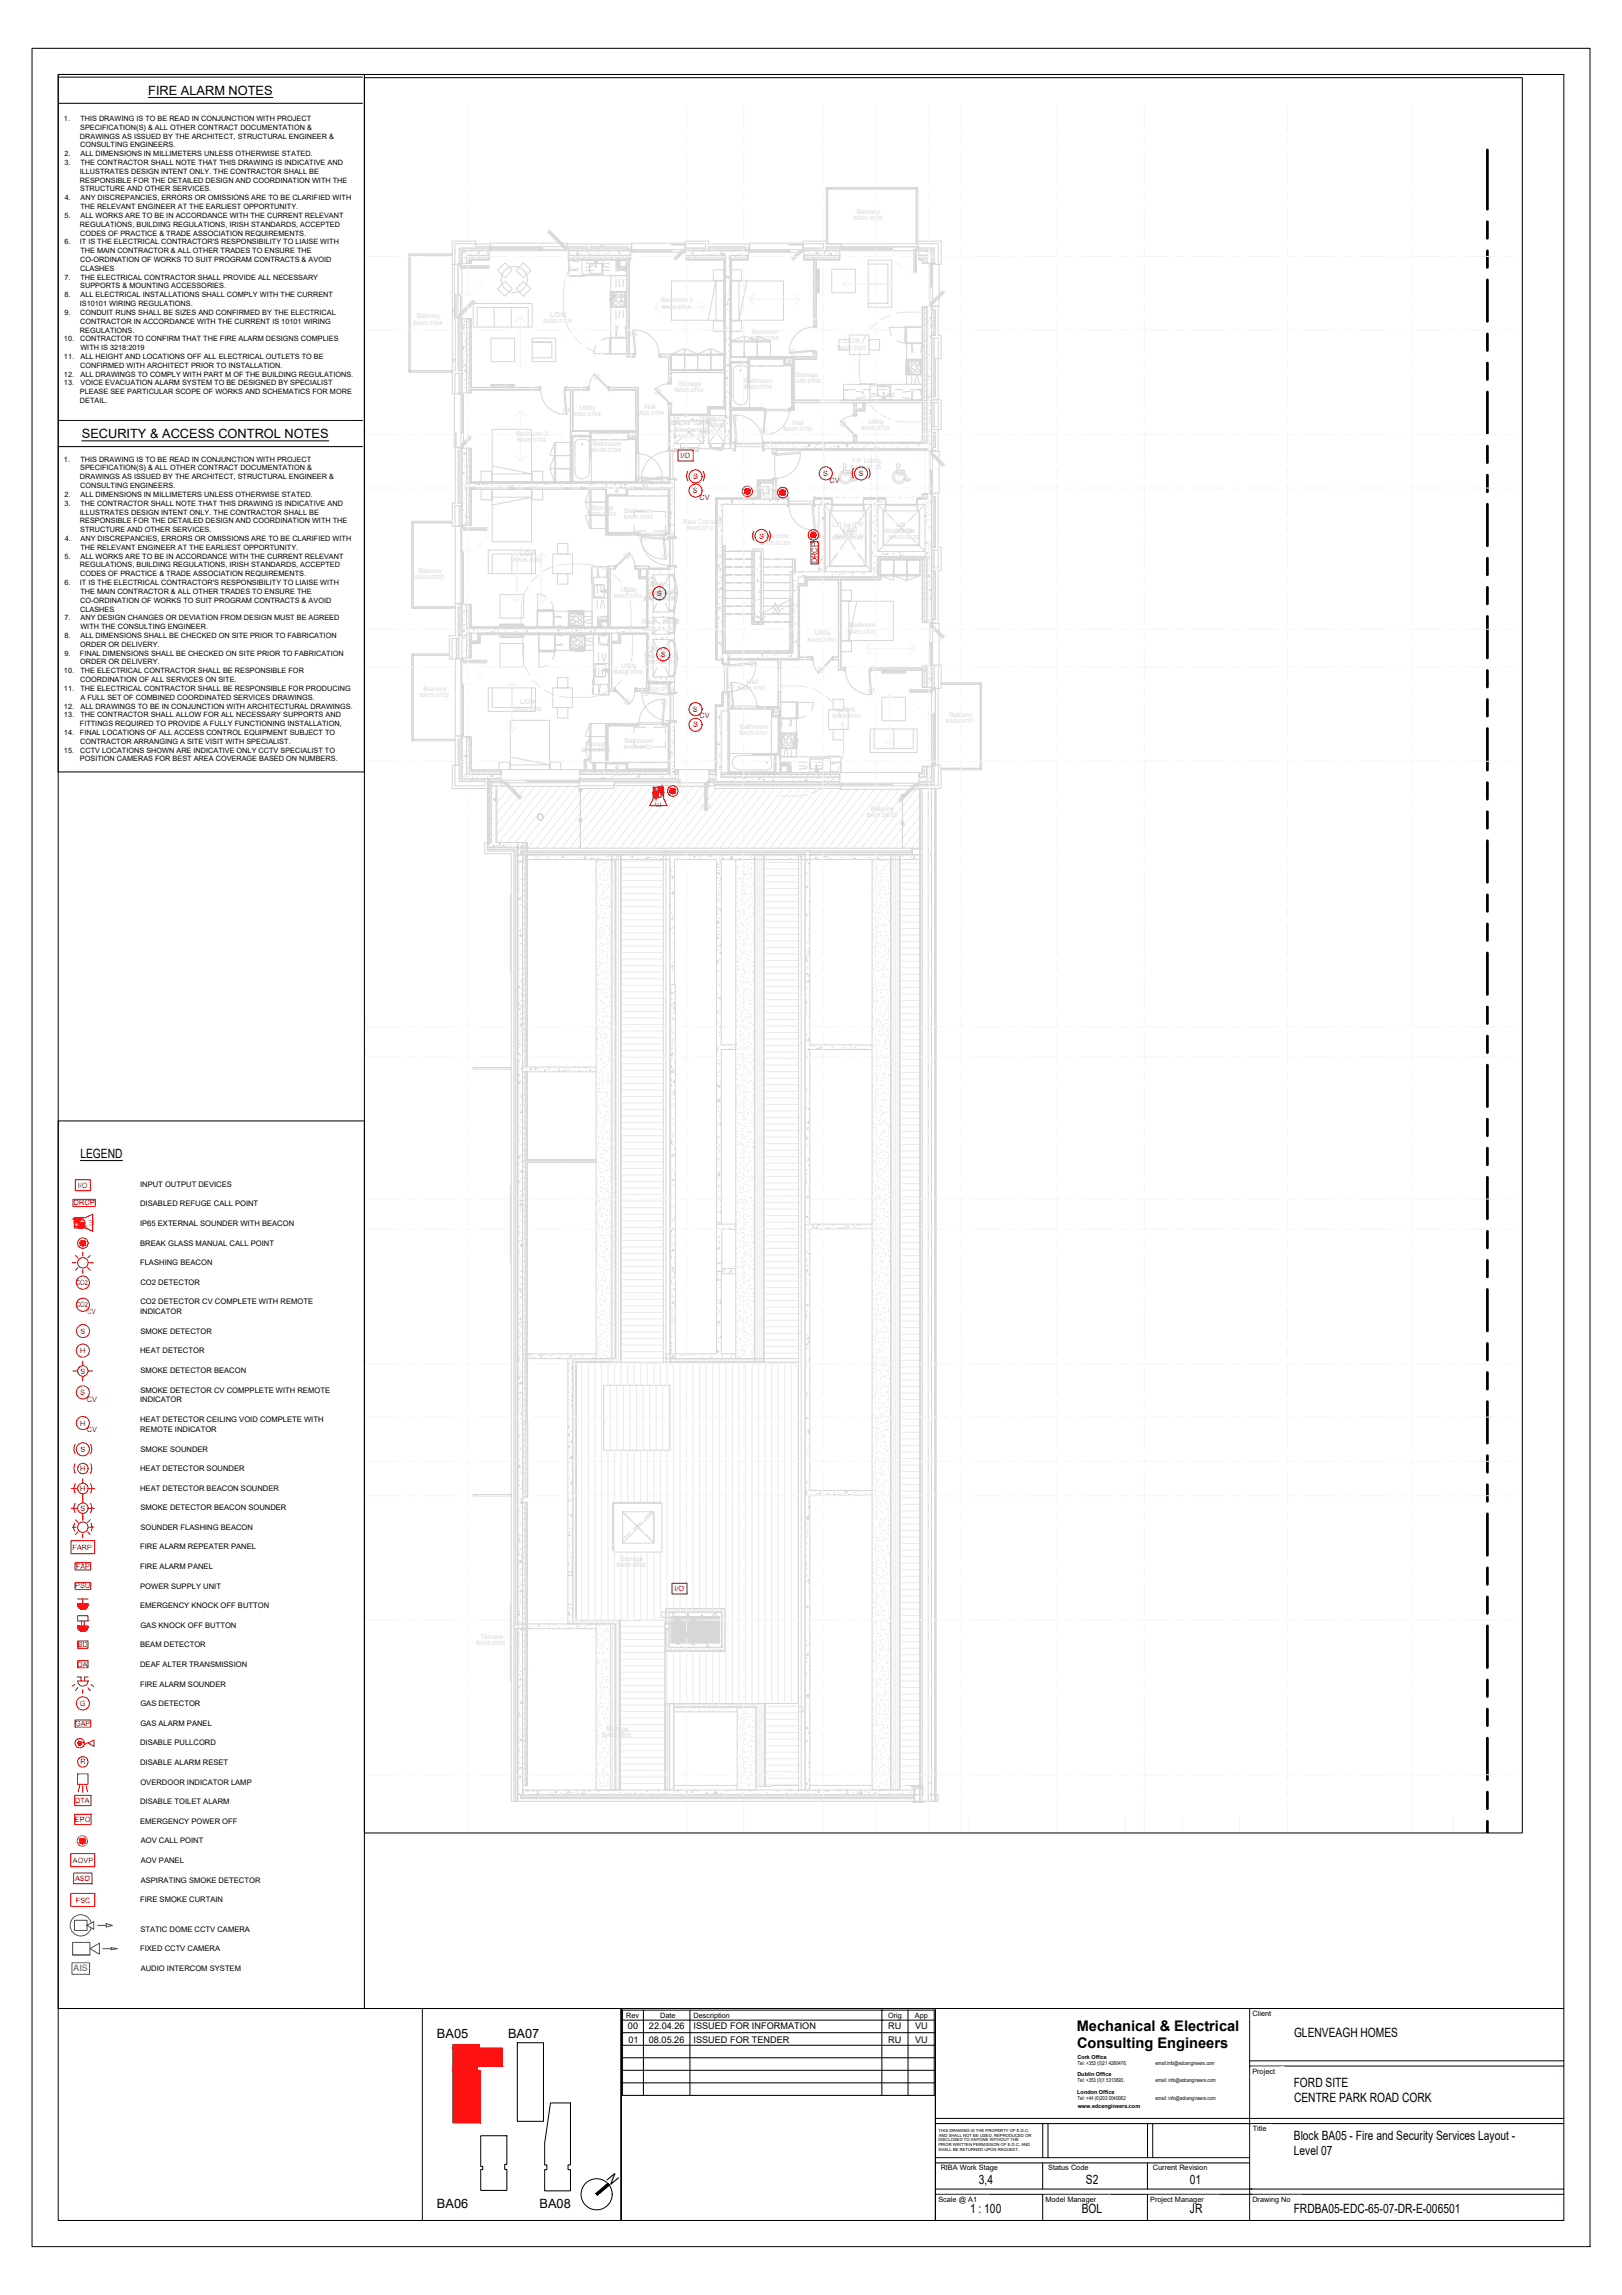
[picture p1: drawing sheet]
<svg xmlns="http://www.w3.org/2000/svg" width="594mm" height="841mm" viewBox="0 0 594 841" stroke-linecap="round" stroke-linejoin="round" font-family="sans-serif">
<defs><g id="words">
<g font-size="5.4">
<text x="394.4" y="744.4">Mechanical &amp; Electrical</text>
<text x="394.5" y="750.6">Consulting Engineers</text>
<text x="222.1" y="798.5" transform="rotate(50 222.1 798.5)">N</text>
</g>
<g font-size="4.7">
<text x="54.3" y="34.7">FIRE ALARM NOTES</text>
<text x="30" y="160.6">SECURITY &amp; ACCESS CONTROL NOTES</text>
<text x="29.4" y="424.3">LEGEND</text>
<text x="160" y="746.9">BA05</text>
<text x="186.1" y="746.9">BA07</text>
<text x="473.9" y="746.6">GLENVEAGH HOMES</text>
<text x="473.8" y="764.9">FORD SITE</text>
<text x="474" y="770.2">CENTRE PARK ROAD CORK</text>
<text x="473.9" y="784.3">Block BA05 - Fire and Security Services Layout -</text>
<text x="473.9" y="789.6">Level 07</text>
<text x="358.5" y="800.2">3,4</text>
<text x="397.7" y="800.2">S2</text>
<text x="435.8" y="800.2">01</text>
<text x="160" y="809.3">BA06</text>
<text x="197.6" y="809.3">BA08</text>
<text x="355.3" y="811.1">1 : 100</text>
<text x="396.2" y="811.1">BOL</text>
<text x="435.8" y="811.1">JR</text>
<text x="473.8" y="811.1">FRDBA05-EDC-65-07-DR-E-006501</text>
</g>
<g font-size="3.4">
<text x="230" y="743.7">00</text>
<text x="237.7" y="743.7">22.04.26</text>
<text x="254" y="743.7">ISSUED FOR INFORMATION</text>
<text x="325.4" y="743.7">RU</text>
<text x="335.2" y="743.7">VU</text>
<text x="230.2" y="748.5">01</text>
<text x="237.7" y="748.5">08.05.26</text>
<text x="254" y="748.5">ISSUED FOR TENDER</text>
<text x="325.4" y="748.5">RU</text>
<text x="335.2" y="748.5">VU</text>
</g>
<text font-size="3.2" fill="#00f" x="27" y="722.4">AIS</text>
<g font-size="2.8">
<text x="51.3" y="434.9">INPUT OUTPUT DEVICES</text>
<text x="51.3" y="442.1">DISABLED REFUGE CALL POINT</text>
<text x="51.3" y="449.3">IP65 EXTERNAL SOUNDER WITH BEACON</text>
<text x="51.3" y="456.5">BREAK GLASS MANUAL CALL POINT</text>
<text x="51.3" y="463.6">FLASHING BEACON</text>
<text x="51.4" y="470.8">CO2 DETECTOR</text>
<text x="51.4" y="478">CO2 DETECTOR CV COMPLETE WITH REMOTE</text>
<text x="51.3" y="481.6">INDICATOR</text>
<text x="51.4" y="488.8">SMOKE DETECTOR</text>
<text x="51.3" y="496">HEAT DETECTOR</text>
<text x="51.4" y="503.2">SMOKE DETECTOR BEACON</text>
<text x="51.3" y="514">INDICATOR</text>
<text x="51.4" y="510.4">SMOKE DETECTOR CV COMPPLETE WITH REMOTE</text>
<text x="51.3" y="521.2">HEAT DETECTOR CEILING VOID COMPLETE WITH</text>
<text x="51.3" y="524.7">REMOTE INDICATOR</text>
<text x="51.4" y="531.9">SMOKE SOUNDER</text>
<text x="51.3" y="539.1">HEAT DETECTOR SOUNDER</text>
<text x="51.3" y="546.3">HEAT DETECTOR BEACON SOUNDER</text>
<text x="51.4" y="553.5">SMOKE DETECTOR BEACON SOUNDER</text>
<text x="51.4" y="560.7">SOUNDER FLASHING BEACON</text>
<text x="51.3" y="567.8">FIRE ALARM REPEATER PANEL</text>
<text x="51.3" y="575">FIRE ALARM PANEL</text>
<text x="51.3" y="582.1">POWER SUPPLY UNIT</text>
<text x="51.3" y="589.3">EMERGENCY KNOCK OFF BUTTON</text>
<text x="51.4" y="596.5">GAS KNOCK OFF BUTTON</text>
<text x="51.3" y="603.7">BEAM DETECTOR</text>
<text x="51.3" y="610.9">DEAF ALTER TRANSMISSION</text>
<text x="51.3" y="618.1">FIRE ALARM SOUNDER</text>
<text x="51.4" y="625.2">GAS DETECTOR</text>
<text x="51.4" y="632.4">GAS ALARM PANEL</text>
<text x="51.3" y="639.6">DISABLE PULLCORD</text>
<text x="51.3" y="646.8">DISABLE ALARM RESET</text>
<text x="51.4" y="654">OVERDOOR INDICATOR LAMP</text>
<text x="51.3" y="661.1">DISABLE TOILET ALARM</text>
<text x="51.3" y="668.3">EMERGENCY POWER OFF</text>
<text x="51.5" y="675.5">AOV CALL POINT</text>
<text x="51.5" y="682.7">AOV PANEL</text>
<text x="51.5" y="689.9">ASPIRATING SMOKE DETECTOR</text>
<text x="51.3" y="697.1">FIRE SMOKE CURTAIN</text>
<text x="51.4" y="707.8">STATIC DOME CCTV CAMERA</text>
<text x="51.3" y="715">FIXED CCTV CAMERA</text>
<text x="51.5" y="722.2">AUDIO INTERCOM SYSTEM</text>
</g>
<g font-size="2.7">
<text x="23.4" y="44.3">1.</text>
<text x="29.4" y="47.6">SPECIFICATION(S) &amp; ALL OTHER CONTRACT DOCUMENTATION &amp;</text>
<text x="29.4" y="44.3">THIS DRAWING IS TO BE READ IN CONJUNCTION WITH PROJECT</text>
<text x="29.3" y="50.8">DRAWINGS AS ISSUED BY THE ARCHITECT, STRUCTURAL ENGINEER &amp;</text>
<text x="23.7" y="57.3">2.</text>
<text x="29.3" y="54">CONSULTING ENGINEERS.</text>
<text x="29.5" y="57.3">ALL DIMENSIONS IN MILLIMETERS UNLESS OTHERWISE STATED.</text>
<text x="23.6" y="60.5">3.</text>
<text x="29.2" y="63.7">ILLUSTRATES DESIGN INTENT ONLY. THE CONTRACTOR SHALL BE</text>
<text x="29.4" y="60.5">THE CONTRACTOR SHALL NOTE THAT THIS DRAWING IS INDICATIVE AND</text>
<text x="29.3" y="67">RESPONSIBLE FOR THE DETAILED DESIGN AND COORDINATION WITH THE</text>
<text x="29.4" y="70.2">STRUCTURE AND OTHER SERVICES.</text>
<text x="23.7" y="73.4">4.</text>
<text x="29.4" y="76.7">THE RELEVANT ENGINEER AT THE EARLIEST OPPORTUNITY.</text>
<text x="29.5" y="73.4">ANY DISCREPANCIES, ERRORS OR OMISSIONS ARE TO BE CLARIFIED WITH</text>
<text x="23.6" y="79.9">5.</text>
<text x="29.3" y="83.1">REGULATIONS, BUILDING REGULATIONS, IRISH STANDARDS, ACCEPTED</text>
<text x="29.5" y="79.9">ALL WORKS ARE TO BE IN ACCORDANCE WITH THE CURRENT RELEVANT</text>
<text x="23.6" y="89.6">6.</text>
<text x="29.2" y="89.6">IT IS THE ELECTRICAL CONTRACTOR'S RESPONSIBILITY TO LIAISE WITH</text>
<text x="29.3" y="86.3">CODES OF PRACTICE &amp; TRADE ASSOCIATION REQUIREMENTS.</text>
<text x="29.4" y="92.8">THE MAIN CONTRACTOR &amp; ALL OTHER TRADES TO ENSURE THE</text>
<text x="29.3" y="96">CO-ORDINATION OF WORKS TO SUIT PROGRAM CONTRACTS &amp; AVOID</text>
<text x="29.3" y="99.3">CLASHES</text>
<text x="23.6" y="102.5">7.</text>
<text x="29.4" y="105.7">SUPPORTS &amp; MOUNTING ACCESSORIES.</text>
<text x="29.4" y="102.5">THE ELECTRICAL CONTRACTOR SHALL PROVIDE ALL NECESSARY</text>
<text x="23.6" y="109">8.</text>
<text x="29.2" y="112.2">IS10101 WIRING REGULATIONS.</text>
<text x="29.5" y="109">ALL ELECTRICAL INSTALLATIONS SHALL COMPLY WITH THE CURRENT</text>
<text x="23.6" y="115.4">9.</text>
<text x="29.3" y="115.4">CONDUIT RUNS SHALL BE SIZES AND CONFIRMED BY THE ELECTRICAL</text>
<text x="29.3" y="118.6">CONTRACTOR IN ACCORDANCE WITH THE CURRENT IS 10101 WIRING</text>
<text x="23.4" y="125.1">10.</text>
<text x="29.3" y="121.9">REGULATIONS.</text>
<text x="29.3" y="125.1">CONTRACTOR TO CONFIRM THAT THE FIRE ALARM DESIGNS COMPLIES</text>
<text x="23.4" y="131.6">11.</text>
<text x="29.4" y="128.3">WITH IS 3218:2019</text>
<text x="29.5" y="131.6">ALL HEIGHT AND LOCATIONS OFF ALL ELECTRICAL OUTLETS TO BE</text>
<text x="29.3" y="134.8">CONFIRMED WITH ARCHITECT PRIOR TO INSTALLATION.</text>
<text x="23.4" y="138">12.</text>
<text x="23.4" y="141.3">13.</text>
<text x="29.5" y="141.3">VOICE EVACUATION ALARM SYSTEM TO BE DESIGNED BY SPECIALIST</text>
<text x="29.5" y="138">ALL DRAWINGS TO COMPLY WITH PART M OF THE BUILDING REGULATIONS.</text>
<text x="29.3" y="144.5">PLEASE SEE PARTICULAR SCOPE OF WORKS AND SCHEMATICS FOR MORE</text>
<text x="29.3" y="147.7">DETAIL.</text>
<text x="23.4" y="169.2">1.</text>
<text x="29.4" y="172.4">SPECIFICATION(S) &amp; ALL OTHER CONTRACT DOCUMENTATION &amp;</text>
<text x="29.4" y="169.2">THIS DRAWING IS TO BE READ IN CONJUNCTION WITH PROJECT</text>
<text x="29.3" y="175.6">DRAWINGS AS ISSUED BY THE ARCHITECT, STRUCTURAL ENGINEER &amp;</text>
<text x="29.3" y="178.9">CONSULTING ENGINEERS.</text>
<text x="23.6" y="185.3">3.</text>
<text x="23.7" y="182.1">2.</text>
<text x="29.4" y="185.3">THE CONTRACTOR SHALL NOTE THAT THIS DRAWING IS INDICATIVE AND</text>
<text x="29.5" y="182.1">ALL DIMENSIONS IN MILLIMETERS UNLESS OTHERWISE STATED.</text>
<text x="29.2" y="188.6">ILLUSTRATES DESIGN INTENT ONLY. THE CONTRACTOR SHALL BE</text>
<text x="29.3" y="191.8">RESPONSIBLE FOR THE DETAILED DESIGN AND COORDINATION WITH THE</text>
<text x="29.4" y="195">STRUCTURE AND OTHER SERVICES.</text>
<text x="23.7" y="198.3">4.</text>
<text x="29.4" y="201.5">THE RELEVANT ENGINEER AT THE EARLIEST OPPORTUNITY.</text>
<text x="29.5" y="198.3">ANY DISCREPANCIES, ERRORS OR OMISSIONS ARE TO BE CLARIFIED WITH</text>
<text x="23.6" y="204.7">5.</text>
<text x="29.3" y="207.9">REGULATIONS, BUILDING REGULATIONS, IRISH STANDARDS, ACCEPTED</text>
<text x="29.5" y="204.7">ALL WORKS ARE TO BE IN ACCORDANCE WITH THE CURRENT RELEVANT</text>
<text x="23.6" y="214.4">6.</text>
<text x="29.2" y="214.4">IT IS THE ELECTRICAL CONTRACTOR'S RESPONSIBILITY TO LIAISE WITH</text>
<text x="29.3" y="211.2">CODES OF PRACTICE &amp; TRADE ASSOCIATION REQUIREMENTS.</text>
<text x="29.3" y="220.9">CO-ORDINATION OF WORKS TO SUIT PROGRAM CONTRACTS &amp; AVOID</text>
<text x="29.4" y="217.6">THE MAIN CONTRACTOR &amp; ALL OTHER TRADES TO ENSURE THE</text>
<text x="23.6" y="227.3">7.</text>
<text x="29.3" y="224.1">CLASHES</text>
<text x="29.5" y="227.3">ANY DESIGN CHANGES OR DEVIATION FROM DESIGN MUST BE AGREED</text>
<text x="23.6" y="233.8">8.</text>
<text x="29.4" y="230.6">WITH THE CONSULTING ENGINEER.</text>
<text x="29.5" y="233.8">ALL DIMENSIONS SHALL BE CHECKED ON SITE PRIOR TO FABRICATION</text>
<text x="29.4" y="237">ORDER OR DELIVERY.</text>
<text x="23.6" y="240.3">9.</text>
<text x="29.3" y="240.3">FINAL DIMENSIONS SHALL BE CHECKED ON SITE PRIOR TO FABRICATION</text>
<text x="29.4" y="243.5">ORDER OR DELIVERY.</text>
<text x="23.4" y="246.7">10.</text>
<text x="29.3" y="250">COORDINATION OF ALL SERVICES ON SITE.</text>
<text x="29.4" y="246.7">THE ELECTRICAL CONTRACTOR SHALL BE RESPONSIBLE FOR</text>
<text x="23.4" y="253.2">11.</text>
<text x="29.4" y="253.2">THE ELECTRICAL CONTRACTOR SHALL BE RESPONSIBLE FOR PRODUCING</text>
<text x="29.5" y="256.4">A FULL SET OF COMBINED COORDINATED SERVICES DRAWINGS.</text>
<text x="23.4" y="259.7">12.</text>
<text x="23.4" y="262.9">13.</text>
<text x="29.4" y="262.9">THE CONTRACTOR SHALL ALLOW FOR ALL NECESSARY SUPPORTS AND</text>
<text x="29.5" y="259.7">ALL DRAWINGS TO BE IN CONJUNCTION WITH ARCHITECTURAL DRAWINGS.</text>
<text x="23.4" y="269.3">14.</text>
<text x="29.3" y="266.1">FITTINGS REQUIRED TO PROVIDE A FULLY FUNCTIONING INSTALLATION,</text>
<text x="29.3" y="269.3">FINAL LOCATIONS OF ALL ACCESS CONTROL EQUIPMENT SUBJECT TO</text>
<text x="23.4" y="275.8">15.</text>
<text x="29.3" y="272.6">CONTRACTOR ARRANGING A SITE VISIT WITH SPECIALIST.</text>
<text x="29.3" y="275.8">CCTV LOCATIONS SHOWN ARE INDICATIVE ONLY CCTV SPECIALIST TO</text>
<text x="29.3" y="279">POSITION CAMERAS FOR BEST AREA COVERAGE BASED ON NUMBERS.</text>
<text x="229.4" y="739.3">Rev</text>
<text x="241.8" y="739.3">Date</text>
<text x="254" y="739.3">Description</text>
<text x="325.3" y="739.3">Orig</text>
<text x="335.1" y="739.3">App</text>
<text x="458.8" y="738.8">Client</text>
<text x="458.7" y="759.9">Project</text>
<text x="458.8" y="781">Title</text>
<text x="344.5" y="795.4">RIBA Work Stage</text>
<text x="383.9" y="795.4">Status Code</text>
<text x="422.3" y="795.4">Current Revision</text>
<text x="343.7" y="806.9">Scale @ A1</text>
<text x="382.9" y="806.9">Model Manager</text>
<text x="421.3" y="806.9">Project Manager</text>
<text x="458.7" y="806.9">Drawing No</text>
</g>
<g font-size="2.7" fill="#f00">
<text x="249.2" y="167.8">I/O</text>
<text x="253.9" y="175.6">S</text>
<text x="301.4" y="174.5">S</text>
<text x="303.9" y="176.9">CV</text>
<text x="314.5" y="174.5">S</text>
<text x="253.7" y="180.8">S</text>
<text x="256.2" y="183.2">CV</text>
<text x="278" y="197.4">SStaircore</text>
<text x="299.2" y="206.4" transform="rotate(-90 299.2 206.4)">DRCP</text>
<text x="240.6" y="218.4">S</text>
<text x="242" y="240.8">S</text>
<text x="253.7" y="260.8">S</text>
<text x="256.2" y="263.2">CV</text>
<text x="253.8" y="266.6">S</text>
<text x="242" y="295.6" transform="rotate(-90 242 295.6)">E</text>
<text x="28.5" y="435.2">I/O</text>
<text x="27.1" y="441.8">DRCP</text>
<text x="34.3" y="447.3" transform="rotate(-180 34.3 447.3)">E</text>
<text x="27.8" y="471">CO2</text>
<text x="27.8" y="479.1">CO2</text>
<text x="32" y="481.5">CV</text>
<text x="29.5" y="488.8">S</text>
<text x="29.4" y="496">H</text>
<text x="29.5" y="503.4">S</text>
<text x="29.3" y="511.3">S</text>
<text x="31.8" y="513.7">CV</text>
<text x="29.4" y="522.5">H</text>
<text x="31.8" y="524.9">CV</text>
<text x="29.5" y="532.1">S</text>
<text x="29.4" y="539.2">H</text>
<text x="29.3" y="546.4">H</text>
<text x="29.4" y="553.7">S</text>
<text x="26.6" y="568.1">FARP</text>
<text x="27.8" y="574.9">FAP</text>
<text x="27.6" y="582.1">PSU</text>
<text x="247" y="583">I/O</text>
<text x="28.5" y="603.6">BD</text>
<text x="28.4" y="610.8">DA</text>
<text x="29.2" y="625.2">G</text>
<text x="27.5" y="632.5">GAP</text>
<text x="29.4" y="646.6">R</text>
<text x="27.5" y="660.8">DTA</text>
<text x="27.5" y="667.7">EPO</text>
<text x="26.7" y="682.7">AOVP</text>
<text x="27.5" y="689.4">ASD</text>
<text x="27.8" y="697.3">FSC</text>
</g>
<g font-size="2.4" fill="#d7d7d7">
<text x="242" y="110.8">Bedroom 1</text>
<text x="309.1" y="125.9">L/D/K</text>
<text x="272.5" y="140.4">Bathroom</text>
<text x="291.4" y="138">Storage</text>
<text x="245.7" y="155.6">Smoke Shaft</text>
<text x="256.3" y="153.9">Riser - Life</text>
<text x="189" y="159.7">Bedroom 2</text>
<text x="245.9" y="158.2">- Mechanical</text>
<text x="258.7" y="156.6">Safety</text>
<text x="276.2" y="180.3">Dry Riser</text>
<text x="216.4" y="186.9">Storage</text>
<text x="228.7" y="188">Bathroom</text>
<text x="250.2" y="191.9">Resi Corridor</text>
<text x="308.8" y="195.8">Lift)</text>
<text x="308.9" y="195">Lift 2</text>
<text x="190.5" y="203.6">L/D/K</text>
<text x="238" y="215.3">Riser -</text>
<text x="238.3" y="214.8">Riser -</text>
<text x="236.7" y="218">Electrical</text>
<text x="237.1" y="217.5">Electrical</text>
<text x="235" y="228.8">Riser - Retail</text>
<text x="311" y="229.9">Bedroom</text>
<text x="238.5" y="238.6">Riser -</text>
<text x="236" y="241.2">Mechanical</text>
<text x="237.6" y="250.9">Storage</text>
<text x="190.5" y="258.1">L/D/K</text>
<text x="307.3" y="260.8">L/D/K</text>
<text x="214.3" y="273.2">Storage</text>
<text x="222" y="634.2">Storage</text>
</g>
<g font-size="2.1" fill="#d7d7d7">
<text x="242.4" y="113.1">BA05.0704</text>
<text x="274.8" y="124.6">BA05.0705</text>
<text x="306.7" y="128.2">BA05.0705</text>
<text x="272.3" y="142.7">BA05.0705</text>
<text x="290" y="140.3">BA05.0705</text>
<text x="209.6" y="152.6">BA05.0704</text>
<text x="232.6" y="152">BA05.0704</text>
<text x="189.4" y="162">BA05.0704</text>
<text x="246.7" y="160.5">BA05.01.55</text>
<text x="256.2" y="158.9">BA05.01.71</text>
<text x="311.7" y="171.9">BA05.07.03</text>
<text x="275.3" y="182.6">BA05.01.03</text>
<text x="215.1" y="189.2">BA05.0703</text>
<text x="251.4" y="194.2">BA05.07.01</text>
<text x="305.8" y="197.3">BA01.07.01</text>
<text x="278.3" y="199.5">BA05.02.03</text>
<text x="188.1" y="205.9">BA05.0703</text>
<text x="235.7" y="220.2">BA01.07.03</text>
<text x="236" y="219.8">BA01.00.05</text>
<text x="235.3" y="231.1">BA05.01.119</text>
<text x="310.4" y="232.2">BA05.0701</text>
<text x="236.1" y="243.5">BA01.00.07</text>
<text x="236.3" y="253.1">BA05.0702</text>
<text x="270.1" y="253">BA05.0701</text>
<text x="188.1" y="260.4">BA05.0702</text>
<text x="304.9" y="263.2">BA05.0701</text>
<text x="212.9" y="275.5">BA05.0702</text>
<text x="220.6" y="636.5">BA05.0606</text>
</g>
<g font-size="2">
<text x="394.6" y="754.6">Cork Office</text>
<text x="394.6" y="760.7">Dublin Office</text>
<text x="394.7" y="756.8">Tel: +353 (0)21 4280476,</text>
<text x="423.2" y="756.8">email:info@edcengineers.com</text>
<text x="394.6" y="767.2">London Office</text>
<text x="394.7" y="763">Tel: +353 (0)1 5313693,</text>
<text x="423.2" y="763">email: info@edcengineers.com</text>
<text x="394.7" y="769.5">Tel: +44 (0)203 0040062</text>
<text x="394.7" y="772.4">www.edcengineers.com</text>
<text x="423.2" y="769.5">email: info@edcengineers.com</text>
</g>
<g font-size="1.8">
<text x="41.9" y="99.3">.</text>
<text x="41.9" y="224.1">.</text>
</g>
<g font-size="1.5">
<text x="343.7" y="784.7">DISCLOSED TO ANYONE WITHOUT THE</text>
<text x="343.8" y="781.2">THIS DRAWING IS THE PROPERTY OF E.D.C.</text>
<text x="343.8" y="783">AND SHALL NOT BE USED, REPRODUCED OR</text>
<text x="343.7" y="786.4">PRIOR WRITTEN PERMISSION OF E.D.C. AND</text>
<text x="343.8" y="788.1">SHALL BE RETURNED UPON REQUEST.</text>
</g>
</g></defs>
<!-- layer: X-PD2-07|A-WALL-PATT -->
<g fill="none" stroke="#ebebeb" stroke-width=".37">
<path d="M168.2 91.7l1 .9M168.2 91l1 1M168.2 96.4l.1 .1M168.2 95.7l.8 .8M168.2 95.1l1 .9M168.2 94.4l1 .9M168.2 93.7l1 1M168.2 93l1 1M168.2 92.3l1 1M169.2 92.5l-1 .9M169.2 93.8l-1 1M169.2 94.5l-1 1"/>
<path d="M169.2 95.9l-.7 .6M169.2 93.2l-1 .9M169.2 95.2l-1 .9M169.4 90.9l-1.2 1.2M169.5 90.9l.9 .9M170.1 90.9l-1.9 1.9M170.1 90.9l1 .9 1-.9 1 .9 1-.9M170.8 90.9l-1.1 .9-1-.9-.5 .5M170.8 90.9l1 .9 1-.9M170.9 95l1 .9M171.4 90.9l-.9 .9M171.5 90.9l1 .9"/>
<path d="M171.5 93.6l.4 .3M171.6 93.6l-.7 .7M171.9 95.3l-1 1M172.4 96h.2M172.5 93.6l.9 .9M172.9 90.9l.9 .9M173.5 90.9l-1 .9M173.5 90.9l1 .9 1-.9 1 .9 1-.9M173.8 93.6l-1 .9M174.2 90.9l1 .9M174.5 93.6l1 .9M174.8 90.9l-.9 .9"/>
<path d="M174.9 90.9l1 .9 1-.9M175.8 93.6l-.9 .9M176.2 90.9l-1 .9M176.2 90.9l1 .9M176.5 95.2h.1M176.5 93.6l1 .9M176.6 95.1l-.1 .1M176.9 90.9l1 .9 1-.9 .3 .3M177.6 90.9l1 .9M177.8 93.6l-.9 .9M178.2 90.9l-.9 .9M178.3 90.9l.9 .9"/>
<path d="M178.6 93.6l.5 .5M178.8 95.2v.1M178.8 95.1v.1M179.1 94.4l-.2 .1M179.2 91.2l-.6 .6M208.1 91.5l.6-.6 1.1 .9 1-.9 1 .9M208.1 91.6l.3 .2M208.1 90.9l1 .9M208.4 93.6l-.1 .1M209.1 93.6l.9 .9M209.4 95.1l.1 .2M209.4 90.9l-.9 .9"/>
<path d="M209.5 90.9l.9 .9M210.1 90.9l-1 .9M210.1 90.9l1.1 .9 .9-.9 1.1 .9 1-.9M210.4 93.6l-.9 .9M211.1 93.6l1 .9M211.4 90.9l-.9 .9M211.5 90.9l1 .9 1-.9M212.4 93.6l-.9 .9M212.8 90.9l-1 .9M212.9 90.9l.9 .9M213.2 93.6l.9 .9M213.6 90.9l1 .9 .7-.7"/>
<path d="M214.2 90.9l1 .9M214.5 93.6l-1 .9M214.8 90.9l-.9 .9M214.9 90.9l.4 .4M215 95.1l.1 .1M215.1 95.2v.1M215.2 93.6l.9 .9M215.3 91.8h-.1M216.3 90.9l.9 .9M216.5 93.6l-1 .9M216.9 90.9l-.6 .6M216.9 90.9l1 .9 1-.9 1 .9 1-.9"/>
<path d="M217.2 93.6l1 .9M217.5 90.9l-.9 .9-.3-.2M217.6 90.9l1 .9M218.2 90.9l-.9 .9M218.3 90.9l1 .9M218.5 93.6l-.9 .9M219.3 93.6l.9 .9M219.3 91.8l1-.9 1 .9 1-.9 1 .9M219.3 95.1v.1M219.6 90.9l-1 .9M219.7 90.9l.9 .9M220.6 93.6l-1 .9"/>
<path d="M220.7 95.2v.1M221 90.9l1 .9M221.3 93.6l.9 .9M221.6 90.9l-1 .9M221.7 90.9l.9 .9M222.6 93.6l-1 .9M222.7 91.8l1-.9 1 .9 1-.9 1 .9M223 90.9l-1 .9M223 90.9l1 .9M223.3 93.6l1 .9M224.3 90.9l-.9 .9M224.4 90.9l.9 .9"/>
<path d="M224.6 93.6l-.9 .9M225 90.9l-.9 .9M225.1 90.9l.9 .9M225.3 93.6l1 .9M226.1 91.8l.9-.9 1.1 .9 1-.9 1 .9M226.2 96h.1M226.4 90.9l-1 .9M226.4 90.9l1 .9M226.5 95.1l.5 .5M226.5 97.1l.5 .5M226.5 94.5v.1M226.6 98.2h-.1"/>
<path d="M226.7 93.6l-1 .9M227 97.8h.1M227 96.1l-.5 .5M227 98.2h-.1M227 98.3h.1M227 98.3l.1 .2M227.4 93.6l1 .9M227.5 97.8l.5 .4M227.7 90.9l-.9 .9M227.8 90.9l1 .9M228.4 90.9l-1 .9M228.5 90.9l1 .9 .5-.5"/>
<path d="M228.7 93.6l-.9 .9M229 97.8l-.5 .4M229.4 93.6l.2 .2M229.5 96.9l.1 .1M229.6 97.8h.1M229.6 98.7v.2M229.8 90.9l-1 .9M229.8 90.9l.2 .2M230.2 91.8l.3-.3 .3 .3M230.3 94.4l.1 .1M230.7 93.6l-.4 .4M230.9 94.1h.1"/>
<path d="M231 91.7l-.2 .1M251.3 93.6h.1M251.4 95h.1M251.4 90.9l-.1 .1M251.5 90.9l1 .9M251.8 93.6l1 .9M252.1 90.9l-.8 .8M252.2 90.9l1 .9 1-.9M252.8 90.9l-1 .9-.5-.5M252.9 90.9l.9 .9M253 95.2v.1M253.1 95.2h-.1"/>
<path d="M253.1 93.6l-.9 .9M253.5 90.9l-1 .9M253.6 90.9l1 .9 1-.9 1 .9 1-.9M253.8 93.6l1 .9M254.2 90.9l1 .9 1-.9M254.9 90.9l-1 .9M254.9 90.9l1 .9M255.2 93.6l-1 .9M255.9 93.6l.9 .9M256.3 90.9l.9 .9M256.9 90.9l-1 .9M256.9 90.9l1.1 .9 .5-.5"/>
<path d="M257.2 93.6l-1 .9M257.6 90.9l.9 .8M257.8 95.2h.1M257.8 95.2l.1 .1M257.9 93.6l1 .9M258.2 90.9l-.9 .9M258.3 90.9l.2 .1M259.2 93.6l-.9 .9M259.6 90.9l-.2 .1M259.7 90.9l.9 .9M259.9 93.6l1 .9M260 95.1l.1 .1"/>
<path d="M260.1 95.2v.1M260.3 90.9l-.9 .8M260.3 90.9l1.1 .9 .9-.9 1 .9 1-.9M260.9 90.9l-.9 .9-.6-.5M261 90.9l1 .9M261.3 93.6l-1 .9M261.6 90.9l-.9 .9M261.7 90.9l1 .9 1-.9M262 93.6l.9 .9M263 90.9l-1 .9M263 90.9l1 .9M263.3 93.6l-1 .9"/>
<path d="M263.7 90.9l1 .9 1-.9M264 93.6l1 .9M264.4 90.9l1 .9M265 90.9l-.9 .9M265.1 90.9l1 .9 .9-.9M265.2 97h.1M265.2 95.5v.1M265.3 95.5h-.1M265.3 96.5l.1 .1M265.3 93.6l-.9 .9M265.8 90.9l1 .9 .9-.9M266.4 90.9l-1 .9"/>
<path d="M266.5 90.9l.9 .9M267.1 90.9l1 .9 1-.9M267.4 94.4l.1 .1M267.8 90.9l1 .9M267.9 93.6l-.5 .5M268.4 90.9l-1 .9M268.5 90.9l1 .9 1-.9 1 .9 1-.9M268.6 93.6l1 .9M269.2 90.9l1 .9 .9-.9M269.8 90.9l-1 .9M269.8 90.9l1 .9M269.9 93.6l-.9 .9"/>
<path d="M270.6 93.6l1 .9M271.2 90.9l.9 .9M271.3 95.2l.1 .1M271.3 95.2h.1M271.8 90.9l-1 .9M271.9 90.9l1 .9 .3-.3M272 93.6l-1 .9M272.2 95.2l-.1 .1M272.2 95.1v.1M272.5 90.9l1 .9 .4-.3M272.7 93.6l.9 .9M273.2 90.9l-1 .9"/>
<path d="M273.8 91.5l.3 .3M274 94.1h.1M274 93.6l-1 .9M294.4 91.7l1.1-.8 1.1 .9 1-.9 1 .9M294.4 91.1l.8 .7M294.4 95h.2M294.9 90.9l-.5 .4M294.9 90.9l1 .9 1-.9M295 93.6l1 .9M296.2 90.9l-.9 .9M296.3 90.9l1 .9M296.4 93.6l-1 .9"/>
<path d="M297 90.9l1 .9 1-.9 1 .9 1-.9M297.1 93.6l1 .9M297.1 95.1l.1 .1M297.2 95.2v.1M298.1 97.9h.1M298.2 93.8l-.7 .7M298.2 98.9l-.1 .1M298.2 90.9l-.9 .9M298.3 90.9l1 .9 1-.9M299.1 93.6l1 .9M299.2 95.1v.1M299.6 90.9l-1 .9"/>
<path d="M299.7 90.9l.9 .9M300.4 90.9l1 .9 .2-.2M300.4 93.6l-.9 .9M301 90.9l.6 .6M301.2 93.6l.9 .9M301.6 90.9l-.9 .9M302.5 93.6l-1 .9M302.6 91.8h.1M303 90.9l-.4 .4M303.1 90.9l.9 .9M303.2 93.6l1 .9M304.4 90.9l-1 .9-.8-.7"/>
<path d="M304.4 90.9l1 .9M304.5 93.6l-.9 .9M305 90.9l-.9 .9M305.1 90.9l1 .9M305.2 93.6l1 .9M306.4 90.9l-1 .9M306.5 90.9l.9 .9M306.5 93.6l-.9 .9M307.1 95.1v.1M307.3 93.6l.2 .2M307.5 93.6l.1 .1M307.6 91l-.9 .8-1-.9-1 .9-1-.9-1 .9"/>
<path d="M307.6 91.4l-.5-.5-1 .9M307.6 91.7l-.1 .1M336.5 91.1l.8 .7M336.7 94.5h.1M336.9 90.9l-.4 .4M337 90.9l.9 .9 1-.9 1.1 .9 1-.9M337.1 93.6l-.4 .4M337.6 90.9l-1.1 .9M337.7 90.9l.9 .9 1-.9M337.8 93.6l.7 .7M338.1 94.5l.4-.3 1 1M338.3 90.9l-1 .9"/>
<path d="M338.3 90.9l1 .9M338.5 96.2l.1 .2M339.5 93.8l-1 1M339.5 95.8l-.6 .6M339.7 90.9l.9 .9M340.3 90.9l-1 .9M340.4 90.9l1.7 1.8M341 90.9l1.1 1.1M341.2 96.4v.1M341.2 95.8l.7 .7M341.2 95.1l.9 1M341.2 94.4l.9 1"/>
<path d="M341.2 93.7l.9 1M341.2 93.1l.9 .9M341.2 92.4l.9 .9M341.7 90.9l-1 .9M341.7 90.9l.4 .4M342.1 91.1l-.9 .9M342.1 91.8l-.9 .9M342.1 92.4l-.9 1M342.1 93.1l-.9 1M342.1 93.8l-.9 .9M342.1 94.5l-.9 .9M342.1 95.2l-.9 .9"/>
<path d="M342.1 95.8l-.6 .7M168.2 119.5l1 .9M168.2 118.8l1 .9M168.2 118.1l1 1M168.2 117.4l1 1M168.2 116.8l1 .9M168.6 116.8l-.4 .4M168.9 116.8l.3 .2M169.2 116.9l-1 .9M169.2 117.6l-1 .9M169.2 118.2l-1 1M169.2 118.9l-1 1"/>
<path d="M169.2 119.6l-1 1M170.9 119.4l1 1M170.9 117.4l1 .9M171.9 117.7l-1 1M171.9 119.8l-1 .9M172.4 119.4h.2M172.4 117.4h.2M172.6 119.6l-.2 .3M229.5 108.4v.1M229.5 102.6h.1M229.5 108.5h.1M229.5 118.2l.1 .2"/>
<path d="M229.5 102.6l.1 .2M229.5 116.5v.1M229.6 106.6l-.1 .1M230.3 115.7l.1 .2M230.4 109.1l-.1 .2M230.4 104.2v.1M230.4 114.9l-.1 .2M265.2 100.9h.1M265.2 111.6h.1M265.2 103.8h.1M265.2 107.7h.1M265.2 114.5h.1"/>
<path d="M265.2 118.4h.1M265.2 108l.1 .1M265.2 102.2h.1M265.2 109.2h.1M265.2 102.2l.2 .2M265.3 116.9l-.1 .1M265.3 117.9l.1 .1M265.3 109l-.1 .2M267.8 108.5l.1 .2M267.8 106.6h.1M267.9 110.5l-.1 .1M267.9 108.7v.1"/>
<path d="M267.9 116.2l-.1 .2M298 102.5h.1M298.1 102.5v.1M298.1 104.5l.1 .2M298.1 119.4h.1M298.1 100.9h.1M298.1 111.6h.1M298.1 108.7h.1M298.1 104.8h.1M298.1 115.5h.1M298.2 112.6h-.1M298.8 107.8h.1"/>
<path d="M299 111.9h.1M299 115l-.1 .2M337.8 116h.1M337.9 119.7v.1M338.5 114.5l1 1M338.5 116.6l1 .9M338.5 118.6l1 1M338.6 112.6l.9 .9M338.7 112.6h.1M339 112.6l-.5 .5M339.5 114.2l-1 .9M339.5 116.2l-1 1"/>
<path d="M339.5 118.2l-1 1M341.2 119.5l.9 1M341.2 118.8l.9 1M341.2 118.2l.9 .9M341.2 117.5l.9 .9M341.2 116.8l.9 1M341.2 116.1l.9 1M341.2 115.4l.9 1M341.2 114.8l.9 .9M341.2 114.1l.9 .9M341.2 113.4l.9 1M341.2 112.7l.3 .4"/>
<path d="M341.5 112.7l-.3 .4M341.5 113.4l-.3 .3M341.9 113.5l.2 .2M342.1 113.5l-.9 .9M342.1 114.1l-.9 1M342.1 114.8l-.9 1M342.1 115.5l-.9 .9M342.1 116.2l-.9 .9M342.1 116.8l-.9 1M342.1 117.5l-.9 1M342.1 118.2l-.9 1M342.1 118.9l-.9 1"/>
<path d="M342.1 119.6l-.9 .9M168.2 135.7l.1 .1M168.2 135.1l.8 .7M168.2 134.4l1 .9M168.2 133.7l1 1M168.2 133l1 1M168.2 132.4l1 .9M168.2 131.7l1 .9M168.2 131l1 1M168.2 130.3l1 1M168.2 129.7l1 .9M168.2 129l1 .9"/>
<path d="M168.2 128.3l1 1M168.2 127.6l1 1M168.2 126.9l1 1M168.2 126.2l1 1M168.2 125.6l1 .9M168.2 124.9l1 1M168.2 124.2l1 1M168.2 123.5l1 1M168.2 122.9l1 .9M168.2 122.2l1 .9M168.2 121.5l1 1M168.2 120.8l1 1"/>
<path d="M168.2 120.1l1 1M168.2 139.8l1 1M168.2 139.1l1 1M168.2 138.5l1 .9M168.2 137.8l1 .9M168.2 137.1l1 1M168.2 136.8h.1M168.6 136.8l.6 .6M168.9 136.8l-.7 .7M169.2 120.3l-1 .9M169.2 121l-1 .9M169.2 121.6l-1 1"/>
<path d="M169.2 122.3l-1 1M169.2 123l-1 1M169.2 123.7l-1 .9M169.2 124.3l-1 1M169.2 125l-1 1M169.2 125.7l-1 1M169.2 126.4l-1 .9M169.2 127.1l-1 .9M169.2 127.7l-1 1M169.2 128.4l-1 1M169.2 129.1l-1 1M169.2 129.8l-1 .9"/>
<path d="M169.2 130.5l-1 .9M169.2 131.1l-1 1M169.2 131.8l-1 1M169.2 132.5l-1 .9M169.2 133.2l-1 .9M169.2 133.8l-1 1M169.2 134.5l-1 1M169.2 135.2l-.7 .6M169.2 138.6l-1 1M169.2 139.3l-1 .9M169.2 139.9l-1 1M169.2 137.2l-1 1"/>
<path d="M169.2 137.9l-1 1M170.9 135.7l1 .9M170.9 129.6l1 .9M170.9 125.5l1 1M170.9 123.5l1 .9M170.9 121.4l1 1M170.9 139.7l1 1M170.9 137.7l1 1M170.9 133.6l1 1M170.9 131.6l1 1M170.9 127.5l1 1M171.9 138.1l-1 .9"/>
<path d="M171.9 136l-1 1M171.9 134l-1 1M171.9 132l-1 .9M171.9 129.9l-1 1M171.9 127.9l-1 1M171.9 125.9l-1 .9M171.9 123.8l-1 1M171.9 121.8l-1 1M172.4 130.1h.2M172.4 122.3h.2M172.4 128.2h.2M172.4 133h.2"/>
<path d="M172.4 138.9h.2M172.4 126.6l.1 .2M229.5 129.9h.1M229.6 128l-.1 .1M229.6 120.2v.1M230.4 122.7l-.1 .2M230.6 130h.1M242.9 129.8l.1 .1M243.1 129.9v.1M244.9 138.9h.1M244.9 131.1h.1M244.9 136.9h.1"/>
<path d="M244.9 135.2l.1 .1M245.6 130.1h.2M245.6 137.9h.2M245.6 134h.2M245.6 132.6l.2 .2M245.6 130.6l.1 .1M245.7 137.1l-.1 .1M245.8 135l-.1 .2M246.3 135.6v.1M248.5 135.6h.1M248.5 135.6l.1 .1M251.1 135.7h-.1"/>
<path d="M251.2 136.4h.1M252.2 135.6h.1M254.1 135.6l.1 .1M254.5 135.6l-.1 .1M254.5 135.6h.1M256.2 136.5v.1M256.3 136.4l-.1 .1M259.6 136.4v.1M259.8 135.6v.1M262.3 135.6v.1M262.4 135.6h-.1M264.6 135.6h.1"/>
<path d="M264.6 135.6l-.1 .1M264.7 136.4l.1 .1M265.2 122.3h.1M265.2 133h.1M265.2 125.2h.1M265.2 129.1h.1M265.2 139.9h.1M265.2 129.5h.1M265.3 138.3l-.1 .1M267.8 128h.1M267.9 124.1l-.1 .2M267.9 124v.1"/>
<path d="M270.4 130.7l.1 .1M272.7 130.7v.1M275.3 130.7l-.1 .1M277.5 130.7h.1M277.5 130.7v.1M278.3 130.7l.1 .1M284 130.7h.1M284 130.7v.1M285.4 130.7v.1M290.9 136.8h.1M290.9 133l-.1 .1M292.8 131.6h.1"/>
<path d="M294.4 130.7h.1M298.1 130.1h.1M298.8 131.2l.2 .2M299 131.4h.1M337.8 138.2h.1M337.8 132.3l.1 .3M337.8 126.6l.1 .1M337.9 127.5l-.1 .1M338.5 120.6l1 1M338.5 122.7l1 .9M338.5 124.7l1 1M338.5 126.7l1 1"/>
<path d="M338.5 128.8l1 .9M338.5 130.8l1 1M338.5 132.8l1 1M338.5 134.9l1 .9M338.5 136.9l1 1M338.5 138.9l1 1M339.5 122.3l-1 1M339.5 120.3l-1 .9M339.5 124.3l-1 1M339.5 126.4l-1 .9M339.5 128.4l-1 1M339.5 130.4l-1 1"/>
<path d="M339.5 132.5l-1 .9M339.5 134.5l-1 1M339.5 136.6l-1 .9M339.5 138.6l-1 .9M341.2 128.3l.9 1M341.2 122.2l.6 .7M341.2 121.5l.9 1M341.2 120.9l.9 .9M341.2 120.2l.9 .9M341.2 131l.9 1M341.2 130.4l.9 .9M341.2 129.7l.9 .9"/>
<path d="M341.2 129l.9 1M341.2 127.6l.9 1M341.2 127l.9 .9M341.2 126.3l.9 .9M341.2 125.6l.9 1M341.2 124.9l.9 1M341.2 124.3l.9 .9M341.2 139.9l.9 .9M341.2 139.2l.9 .9M341.2 138.5l.9 1M341.2 137.8l.9 1M341.2 137.1l.9 1"/>
<path d="M341.2 136.5l.9 .9M341.2 135.8l.9 .9M341.2 135.1l.9 1M341.2 134.4l.9 1M341.2 133.8l.9 .9M341.2 133.1l.9 .9M341.2 132.4l.9 1M341.2 131.7l.9 1M341.2 123.9h.1M341.5 123.9l.6 .6M341.9 123.9l-.7 .7M342.1 120.2l-.9 1"/>
<path d="M342.1 120.9l-.9 1M342.1 121.6l-.9 1M342.1 122.3l-.6 .6M342.1 124.3l-.9 1M342.1 125l-.9 .9M342.1 125.7l-.9 .9M342.1 126.4l-.9 .9M342.1 127l-.9 1M342.1 127.7l-.9 1M342.1 128.4l-.9 .9M342.1 129.1l-.9 .9M342.1 129.7l-.9 1"/>
<path d="M342.1 130.4l-.9 1M342.1 131.1l-.9 .9M342.1 133.8l-.9 1M342.1 137.9l-.9 .9M342.1 131.8l-.9 .9M342.1 132.4l-.9 1M342.1 133.1l-.9 1M342.1 134.5l-.9 1M342.1 135.2l-.9 .9M342.1 135.8l-.9 1M342.1 136.5l-.9 1M342.1 137.2l-.9 1"/>
<path d="M342.1 138.6l-.9 .9M342.1 139.2l-.9 1M342.1 139.9l-.9 1M168.2 143.9l.1 .1M168.2 143.2l.8 .8M168.2 142.5l1 1M168.2 141.8l1 1M168.2 141.2l1 .9M168.2 140.5l1 1M169.2 140.6l-1 1M169.2 141.3l-1 1M169.2 142l-1 .9"/>
<path d="M169.2 142.6l-1 1M169.2 143.3l-.7 .7M170.9 143.8h.1M170.9 141.8l.3 .3M171.2 142.8l-.3 .3M171.9 140.1l-1 1M172.4 140.8h.2M172.4 143.7h.2M172.6 141l-.2 .3M173.4 142h.1M173.7 142.9h.1M173.8 142.8l-.1 .1"/>
<path d="M177.7 142h.1M177.7 142h-.1M179.1 142v.1M182.5 142v.1M185.2 142.8v.1M185.2 142.9h.1M185.5 142h.1M185.5 142v.1M187.8 142l-.1 .1M189.5 142.9h.1M190.7 142.8h.1M192.9 142.9h.1"/>
<path d="M192.9 142.8v.1M195.3 142.8v.1M195.7 142l-.1 .1M208.8 142.8l.1 .1M208.9 142.9h.1M208.9 144.9l.1 .2M208.9 146.2v.1M209 147v.1M209 159.8l-.1 .2M209 151.9l-.1 .3M209 150h.1M209.7 147.6h.1"/>
<path d="M209.7 145.7h.1M209.7 150.6h.1M209.7 156.4h.1M209.7 150.2v.1M209.9 154.4h.1M211.4 142l-.1 .1M212.2 142.9h.1M213.5 157.9h.1M214 157.7l.1 .1M214.1 157.8v.1M214.8 142l-.1 .1M224.1 142h.1"/>
<path d="M224.9 142l-.1 .1M227.5 157.7l.1 .1M227.6 157.8v.1M227.8 142.8v.1M229.7 142l.1 .1M230 142.9h.1M230.1 142.8l-.1 .1M232.7 157.8l-.1 .1M232.7 157.7v.1M232.8 149.3h.1M232.8 143.4l.1 .3M232.8 152.5h.1"/>
<path d="M232.8 150.6h.1M232.8 144.7h.1M232.8 155.4h.1M233.1 142.1h.1M233.6 156.5l.1 .2M233.7 145.1h.1M233.7 154v.1M244.9 152.5h.1M244.9 158.4h.1M244.9 149.6h.1M244.9 150.3h-.1M244.9 156.6l.1 .1"/>
<path d="M244.9 150.1v.2M245.6 148.6h.2M245.6 151.5h.2M251.8 151.9h.1M255.3 151.8l-.1 .1M259 151.8l.1 .1M259.3 150.6h.2M259.5 150.7l.5 .5M260 149.7l-.5 .4M260 151.7l-.5 .5M260.4 149.3l-.4 .4M260.9 149.3l.5 .5"/>
<path d="M262.4 149.3l-.5 .5M262.9 149.3l.5 .5M264.4 149.3l-.4 .5M264.7 149.1l-.1 .2M265 149.3l.4 .5M265.2 143.7h.1M265.2 146.7h.1M265.3 147.1l.1 .1M265.4 144l-.2 .2M267.8 151.4l.1 .2M267.8 157.2v.1M267.9 153.5v.1"/>
<path d="M268.2 150.2v.1M268.5 150.3v.1M268.5 150.2v.1M271.9 150.2v.1M273.8 150.2l.1 .2M277.3 150.3v.1M279.7 150.3h.1M290.7 148.3l.1 .2M290.9 140.8l-.1 .2M291.3 146.7h.3M292 146.6h.1M293.2 146.7v.1"/>
<path d="M295.4 146.6h.1M295.4 146.6l-.1 .2M295.4 146.6l.1 .2M296.2 146.7h.3M298.1 147.4l.1 .2M299.1 146.7h.3M308.4 147.4l-.1 .2M310.6 147.5h.1M310.6 147.5v.1M310.8 146.7h.3M311.6 147.4l.1 .2M312.7 151.3h.1"/>
<path d="M312.7 151.3l.1 .2M312.7 146.7h.4M312.7 148.6h.1M312.7 151.5h.1M313.6 148.2l-.1 .1M313.7 150.6h.4M313.9 149.8l-.4 .4M314.4 150.3l.1 .2M314.5 149.8l.4 .5M314.5 150.5h.1M316 149.8l-.5 .5M316 147.9l.5 .5"/>
<path d="M316.5 149.8h.1M316.5 148.9l-.5 .5M316.7 147.6h.1M316.7 150.6h.1M317.6 146.7h.4M318.5 147.6h.1M319 146.6h.1M319 146.6l.1 .2M320.6 146.7h.3M321.7 147.4l.1 .1M322.4 146.6h.1M322.4 146.6l-.1 .2"/>
<path d="M322.9 147.6h.1M323.5 146.7h.3M325.1 147.4l.1 .2M327.5 147.4v.1M329.1 146.6h.1M329.3 146.7h.3M330.2 146.6h.1M330.2 146.6v.2M330.8 147.5h.1M330.8 147.5v.1M332.2 146.7h.4M332.5 146.7l-.1 .1"/>
<path d="M332.5 146.6l.1 .2M334.2 146.7h.3M335.4 147.4l-.1 .2M337.7 147.4l-.1 .2M337.8 159.6h.1M337.8 148l.1 .2M337.9 148.9v.1M338.5 157.3l1 .9M338.5 141l1 .9M338.5 143l1 1M338.5 145l1 1M338.5 149.1l1 1"/>
<path d="M338.5 151.2l1 .9M338.5 153.2l1 .9M338.5 155.2l1 1M338.5 159.3l1 1M338.7 147.4l-.2 .3M338.8 147.4l.7 .6M339.5 140.6l-1 1M339.5 142.6l-1 1M339.5 144.7l-1 1M339.5 146.7l-.1 .1M339.5 148.7l-1 1M339.5 150.8l-1 1"/>
<path d="M339.5 152.8l-1 1M339.5 154.9l-1 .9M339.5 156.9l-1 .9M339.5 158.9l-1 1M341.2 147.6l.1-.1 .8 .8M341.2 156.1l.3 .3M341.2 155.5l.9 .9M341.2 154.8l.9 .9M341.2 154.1l.9 1M341.2 153.4l.9 1M341.2 152.7l.9 1M341.2 152.1l.9 .9"/>
<path d="M341.2 151.4l.9 .9M341.2 150.7l.9 1M341.2 150l.9 1M341.2 149.3l.9 1M341.2 148.7l.9 .9M341.2 148l.9 1M341.2 145.3l.2 .2M341.2 144.6l.9 .9M341.2 143.9l.9 1M341.2 143.2l.9 1M341.2 142.6l.9 .9M341.2 141.9l.9 .9"/>
<path d="M341.2 141.2l.9 1M341.2 140.5l.9 1M341.2 159.5l.9 1M341.2 158.8l.9 1M341.3 158.4l-.1 .1M341.4 158.4l.7 .7M342 158.4l-.8 .8M342.1 158.4h.1M342.1 154.1l-.9 1M342.1 156.2l-.2 .2M342.1 152.8l-.9 1M342.1 150.1l-.9 1"/>
<path d="M342.1 152.1l-.9 1M342.1 147.6l-.9 .7M342.1 148l-.9 1M342.1 148.7l-.9 1M342.1 149.4l-.9 1M342.1 150.8l-.9 .9M342.1 151.4l-.9 1M342.1 153.5l-.9 .9M342.1 154.8l-.9 1M342.1 155.5l-.9 .9M342.1 140.6l-.9 .9M342.1 141.3l-.9 .9"/>
<path d="M342.1 142l-.9 .9M342.1 142.6l-.9 1M342.1 143.3l-.9 1M342.1 144l-.9 .9M342.1 144.7l-.8 .8M342.1 145.3l-.2 .2M342.1 158.9l-.9 1M342.1 159.6l-.9 .9M168.2 179.8l1 1M168.2 179.2l1 .9M168.2 178.5l1 .9M168.2 177.8l1 1"/>
<path d="M168.2 177.1l1 1M168.2 176.4l1 1M168.2 175.8l1 .9M168.2 175.1l1 1M168.2 174.4l1 1M168.2 173.7l1 1M168.2 173l1 1M168.2 172.4l1 .9M168.2 171.7l1 .9M168.2 171l1 1M168.2 170.3l1 1M168.2 169.7l1 .9"/>
<path d="M168.2 169l1 .9M168.2 168.3l1 1M168.2 167.6l1 1M168.2 166.9l1 1M168.2 166.3l1 .9M168.2 165.6l1 .9M168.3 165.2l-.1 .1M168.5 165.2l.7 .7M168.8 164.8l.4 .4M168.9 164.3l.3 .2M169.2 164.4l-.4 .3M169.2 165l-1 1"/>
<path d="M169.2 165.7l-1 1M169.2 166.4l-1 1M169.2 167.1l-1 .9M169.2 167.8l-1 .9M169.2 168.4l-1 1M169.2 169.1l-1 1M169.2 169.8l-1 .9M169.2 170.5l-1 .9M169.2 171.1l-1 1M169.2 171.8l-1 1M169.2 172.5l-1 1M169.2 173.2l-1 .9"/>
<path d="M169.2 173.8l-1 1M169.2 174.5l-1 1M169.2 175.2l-1 1M169.2 175.9l-1 1M169.2 176.6l-1 .9M169.2 177.3l-1 .9M169.2 177.9l-1 1M169.2 178.6l-1 1M169.2 179.3l-1 .9M169.2 180l-1 .9M170.9 176.4l.7 .7M170.9 174.3l1 1"/>
<path d="M170.9 172.3l1 1M170.9 170.3l1 .9M170.9 168.2l1 1M170.9 166.2l1 1M171 178.8l.9 .8M171.1 164.4l.8 .7M171.7 164.3h.1M171.7 164.3v.1M171.9 174.7l-1 .9M171.9 176.7l-.4 .4M171.9 172.7l-1 .9M171.9 170.6l-1 1"/>
<path d="M171.9 168.6l-1 1M171.9 166.6l-1 .9M171.9 164.5l-1 1M171.9 179.1l-1 .9M172.4 173h.2M172.4 165.2h.2M172.4 171h.2M172.4 175.9h.2M172.5 171.5l.1 .1M172.5 164.6l-.1 .1M172.5 176.2h.1M172.6 168.3h.1"/>
<path d="M172.6 176.1l-.1 .1M174.1 179.2v.1M174.2 179.1l-.1 .1M175.7 176.6l-.1 .1M176.4 179.2v.1M176.4 179.2h.1M176.9 179.1l.1 .1M177 179.2v.1M177.9 176.7h-.1M185.7 176.7h.1M187 179.1v.1M188.9 176.6l.1 .1"/>
<path d="M189.9 179.2v.1M190 179.1l-.1 .1M190.4 179.1l.1 .1M190.5 179.2v.1M193.3 179.1v.1M194.8 176.6v.1M194.8 176.6h.1M199 176.6l.1 .1M200.5 179.1l.1 .1M201.2 179.1v.1M202.4 176.6l.1 .1M202.7 176.6l-.1 .1"/>
<path d="M203.4 179.2v.1M203.5 179.1l-.1 .1M203.9 179.2l.1 .1M204.9 176.6v.1M206.9 176.6h.1M208.9 173.6h.1M208.9 168.4l.1 .2M209 173.4l-.1 .2M209.6 179.3h.1M216.9 179.2v.1M217 179.1l-.1 .1M239.6 176.6v.1"/>
<path d="M239.8 176.6l-.1 .1M242 176.6h.1M242 176.6v.1M244.9 160.3h.1M244.9 163.2h.1M278.6 176.9h.1M279.6 176.7l-.1 .2M283 176.7l.1 .2M284 176.1h.1M284 175.7l.2 .2M284.2 177.8v.2M285.9 164.9h.1"/>
<path d="M286 164.8l-.1 .1M286.3 162.1h.1M286.3 162.1l.1 .1M287.9 164.8h.1M288.6 162.1h.1M289.1 164.9h.1M289.4 164.8l-.1 .1M290.9 162.1h.1M290.9 162.1v.1M291.3 164.8v.1M291.3 164.9h.1M294.2 162.1h.1"/>
<path d="M294.2 162.1l.1 .1M296.9 164.9h.1M297 164.9h.1M297.2 164.9h.1M297.3 164.8l-.1 .1M298.8 162.1v.1M299.4 164.9h.1M299.5 164.8l-.1 .1M299.8 162.1h.1M299.8 162.1l.1 .1M312.7 161.4h.1M312.8 161.2l-.1 .2"/>
<path d="M312.9 164.9h.1M313 164.8l-.1 .1M314.9 164.8v.1M314.9 164.9h.1M318 162.1l-.1 .1M324.3 164.8h.1M325.7 162.1h.1M325.8 162.1v.1M326.4 164.9h.1M326.5 164.8l-.1 .1M326.9 162.2h.1M328 162.1v.1"/>
<path d="M328.4 164.8l.1 .1M328.5 164.9h.1M335.9 162.1v.1M336.9 162.1h.1M336.9 162.1l.1 .1M338.5 161.3l1 1M338.6 164.6l-.1 .1M338.8 164.9v.1M338.9 164.6l.3 .3M339.5 161l-1 .9M341.2 164.9l.1 .1M341.2 164.3l.3 .3"/>
<path d="M341.2 163.6l.4 .4M341.2 162.9l.9 1M341.2 162.2l.9 1M341.2 161.6l.9 .9M341.2 160.9l.9 .9M341.2 160.2l.9 .9M341.5 164.2l-.3 .4M341.5 164.9l-.1 .1M342.1 163.6l-.4 .4M342.1 160.3l-.9 .9M342.1 160.9l-.9 1M342.1 161.6l-.9 1"/>
<path d="M342.1 162.3l-.9 .9M342.1 163l-.9 .9M168.2 183.9l.5 .5M168.2 183.2l1 1M168.2 182.5l1 1M168.2 181.9l1 .9M168.2 181.2l1 .9M168.2 180.5l1 1M168.2 192l.5 .5M168.2 191.4l1 .9M168.2 190.7l1 1M168.2 190l1 1"/>
<path d="M168.2 189.3l1 1M168.2 188.6l1 1M168.2 188l1 .9M168.2 187.3l1 .9M168.2 186.6l1 1M168.2 185.9l1 1M168.3 185.4l.9 .8M168.5 185.4l-.3 .3M169 185.4l.2 .1M169.2 180.6l-1 1M169.2 181.3l-1 1M169.2 182l-1 1"/>
<path d="M169.2 182.7l-1 .9M169.2 183.4l-1 .9M169.2 184l-.4 .4M169.2 188.1l-1 1M169.2 188.8l-1 .9M169.2 190.1l-1 1M169.2 190.8l-1 1M169.2 191.5l-1 1M169.2 185.4l-1 .9M169.2 186.1l-1 .9M169.2 186.7l-1 1M169.2 187.4l-1 1"/>
<path d="M169.2 189.4l-1 1M169.2 192.2l-.4 .3M170.9 188.9l1 .9M170.9 186.8l1 1M170.9 190.9l1 1M170.9 184.8l1 .9M170.9 182.8l1 .9M170.9 180.7l1 1M171.1 192.5h.1M171.9 191.3l-1 .9M171.9 189.2l-1 1M171.9 187.2l-1 1"/>
<path d="M171.9 185.2l-1 .9M171.9 183.1l-1 1M171.9 181.1l-1 .9M172.4 183.7h.2M172.4 181.7h.2M172.4 186.6h.2M172.4 192.5h.2M221.8 192.6l.1 .2M221.9 190v.1M221.9 182.2h.1M223 196v.1M223 196h.1"/>
<path d="M226.4 195.9l-.1 .1M229.4 196h.1M229.4 196v.1M262.2 182.7h.1M262.2 193.4h.1M262.2 185.6h.1M262.2 191.5h.1M262.2 196.4h.1M262.2 196.2l.1 .3M262.2 190.5l.1 .1M262.3 186.4h.1M263.2 182.4h.1"/>
<path d="M263.4 182.4v.1M268.8 182.4v.1M268.8 182.5h.1M271.3 182.4l-.1 .2M272.2 182.5l.1 .1M273.6 182.4l-.1 .2M284 181.4l.1 .2M298.3 182.4h.1M300.6 182.4l-.1 .2M319.4 182.4l.1 .1M322.9 182.5v.1M324.2 182.4l-.1 .2"/>
<path d="M337.7 182.4l-.1 .2M338.5 182.4l.1 .2M339.2 181.1l.3 .3M339.5 182.1l-.6 .5M341.2 183.2l.9 1M341.2 199.5l.9 1M341.2 198.8l.9 1M341.2 198.2l.9 .9M341.2 197.5l.9 1M341.2 196.8l.9 1M341.2 196.1l.9 1M341.2 195.5l.9 .9"/>
<path d="M341.2 194.8l.9 .9M341.2 194.1l.9 1M341.2 193.4l.9 1M341.2 192.8l.9 .9M341.2 192.1l.9 .9M341.2 191.4l.9 .9M341.2 190.7l.9 1M341.2 190l.9 1M341.2 189.4l.9 .9M341.2 188.7l.9 .9M341.2 188l.9 1M341.2 187.3l.9 1"/>
<path d="M341.2 186.7l.9 .9M341.2 186l.9 .9M341.2 185.3l.9 1M341.2 184.6l.9 1M341.2 183.9l.9 1M341.2 182.6l.9 .9M341.2 181.9l.9 1M341.2 181.2l.3 .4M341.5 181.9l-.3 .3M341.5 181.2l-.3 .4M341.9 182l.2 .2M342.1 182l-.9 .9"/>
<path d="M342.1 183.3l-.9 1M342.1 184l-.9 1M342.1 184.7l-.9 .9M342.1 186.7l-.9 1M342.1 187.4l-.9 .9M342.1 186l-.9 1M342.1 196.2l-.9 1M342.1 196.9l-.9 .9M342.1 198.2l-.9 1M342.1 182.6l-.9 1M342.1 185.3l-.9 1M342.1 188.1l-.9 .9"/>
<path d="M342.1 188.8l-.9 .9M342.1 189.4l-.9 1M342.1 190.1l-.9 1M342.1 190.8l-.9 .9M342.1 191.5l-.9 .9M342.1 192.1l-.9 1M342.1 192.8l-.9 1M342.1 193.5l-.9 .9M342.1 194.2l-.9 .9M342.1 194.8l-.9 1M342.1 195.5l-.9 1M342.1 197.6l-.9 .9"/>
<path d="M342.1 198.9l-.9 1M342.1 199.6l-.9 .9M222.6 213.5h.1M222.6 213.5l.1 .2M222.7 216l-.1 .1M222.7 207.7l.1 .2M222.8 219.8h-.1M223.1 207.5l-.1 .1M223.4 213.9h.1M223.4 211.9h.1M223.4 216.8h.1M223.5 208.7l-.1 .2"/>
<path d="M223.6 214.5l-.1 .1M224.9 208.3l-.1 .2M233.2 208.4v.1M233.2 208.4h.1M233.2 207.5l-.1 .1M233.2 207.5h.1M233.8 211.9h.4M233.9 210.2l-.1 .1M234.1 210.1l.5 .5M234.3 208.3l.3 .2M234.6 211.3l.4 .5M234.6 209.1l-.5 .5"/>
<path d="M234.6 211.1l-.2 .2M235.1 212.1h.1M235.1 212v.1M236.1 211.3l-.5 .5M236.1 208.3v.1M236.6 211.3l.5 .5M236.8 218.8h.1M236.8 215.9h.1M236.8 213.9h.1M236.8 216.6l.1 .2M236.8 218.8v.1M236.9 218.8h-.1"/>
<path d="M237.6 208.3v.1M238.4 208.2l-.1 .2M243.2 208.2l.1 .2M262.2 217.8h.1M262.2 214.9h.1M262.2 204.2h.1M262.2 207.1h.1M262.2 212.9h.1M262.2 202.1h.1M262.2 211.9l.1 .2M262.2 219.7v.1M262.2 202.1l.1 .1"/>
<path d="M262.3 209.7l-.1 .3M292.5 213.9l-.1 .2M293.1 213.9l.4 .5M293.4 214.4h-.1M294.5 213.9l-.4 .5M294.9 214.4h.1M294.9 212.3l.4 .5M295.1 211.5l-.2 .3M295.3 213.3l-.4 .5M295.4 211.5l.6 .7M295.4 213l.2 .2M297.3 211.5l-.6 .7"/>
<path d="M297.4 211.5l.7 .7M299.4 211.5l-.7 .7M299.4 211.5l.7 .7M300.7 212.2l.7-.7 .7 .7M303.4 211.5l-.6 .7M303.5 211.5l.7 .7M305.5 211.5l-.7 .7M305.5 211.5l.7 .7M307.1 219.8h.1M307.1 217.8h.1M307.1 217.5l.1 .2M307.2 211.8l-.4 .4"/>
<path d="M307.9 211.8l.4 .4M307.9 218.8h.1M307.9 214.9h.1M308.9 212.2l.6-.7 .8 .7M311.6 211.5l-.7 .7M311.6 211.5l.7 .7M313.6 212.5h.1M313.6 211.5l-.7 .7M313.7 211.5l.7 .7M315.6 211.5l-.6 .7M315.7 211.5l.7 .7M317.7 212.5h.1"/>
<path d="M317.7 211.5l-.7 .7M317.7 211.5l.7 .7M319.7 211.5l-.6 .7M319.8 211.5l.6 .7M321.5 212.5h.1M321.6 211.7l-.5 .5M321.6 209.3l.7 .7M321.6 207.3l.7 .7M321.6 205.3l.7 .6M322.3 206.6l-.7 .6M322.3 210.6l-.7 .7 .7 .7M322.3 204.5l.3 .3"/>
<path d="M322.3 208.6l-.7 .7M322.3 204.5l-.7 .7M322.6 205.1h.1M323.9 204.1l-.7 .7M323.9 204.1l.7 .7M325.9 204.1l-.7 .7M326 204.1l.7 .7M326.9 205.1h.1M327.9 204.1l-.6 .7M328 204.1l.7 .7M329.3 204.8l.7-.7 .7 .7M332 204.1l-.7 .7"/>
<path d="M332.1 204.1l.6 .7M334 204.1l-.6 .7M334.1 204.1l.7 .7M336.1 204.1l-.7 .7M336.2 204.1l.6 .7M338.1 204.1l-.7 .7M338.2 204.1l.6 .7M338.5 205l1 .9M338.5 207l1 1M338.5 209l1 1M338.5 211.1l1 .9M338.5 213.1l1 1"/>
<path d="M338.5 215.1l1 1M338.5 217.2l1 .9M338.5 219.2l1 1M339.3 204.8l-.8 .8M339.5 206.6l-1 1M339.5 208.7l-1 .9M339.5 210.7l-1 1M339.5 212.8l-1 .9M339.5 214.8l-1 .9M339.5 216.8l-1 1M339.5 218.8l-1 1M341.2 201.6l.9 .9"/>
<path d="M341.2 215.1l.9 1M341.2 213.1l.9 1M341.2 213.8l.9 .9M341.2 215.8l.9 1M341.2 207.7l.4 .4M341.2 207l.9 .9M341.2 206.3l.9 1M341.2 205.6l.9 1M341.2 205l.9 .9M341.2 204.3l.9 .9M341.2 203.6l.9 1M341.2 202.9l.9 1"/>
<path d="M341.2 202.3l.9 .9M341.2 219.9l.9 .9M341.2 219.2l.9 1M341.2 218.5l.9 1M341.2 217.9l.9 .9M341.2 217.2l.9 .9M341.2 216.5l.9 1M341.2 214.4l.9 1M341.2 212.4l.9 1M341.2 211.7l.9 1M341.2 211.1l.9 .9M341.2 210.4l.9 .9"/>
<path d="M341.2 209.7l.9 1M341.2 200.2l.3 .4M341.3 209.1l.8 .9M341.4 209.1l-.2 .3M341.5 201.5l-.3 .4M341.8 201.5l.3 .4M341.9 209.1l.2 .2M342.1 209.1l-.9 .9M342.1 217.2l-.9 1M342.1 217.9l-.9 1M342.1 218.6l-.9 .9M342.1 219.9l-.9 1"/>
<path d="M342.1 201.6l-.9 1M342.1 203.7l-.9 .9M342.1 204.3l-.9 1M342.1 202.3l-.9 1M342.1 203l-.9 .9M342.1 205l-.9 1M342.1 205.7l-.9 1M342.1 206.4l-.9 .9M342.1 207.1l-.9 .9M342.1 207.7l-.4 .4M342.1 200.3l-.3 .3M342.1 209.8l-.9 .9"/>
<path d="M342.1 210.4l-.9 1M342.1 211.1l-.9 1M342.1 211.8l-.9 1M342.1 212.5l-.9 .9M342.1 213.2l-.9 .9M342.1 213.8l-.9 1M342.1 214.5l-.9 1M342.1 215.2l-.9 .9M342.1 215.9l-.9 .9M342.1 216.5l-.9 1M342.1 219.3l-.9 .9M167.1 234.4l1 .9-1 .9"/>
<path d="M167.1 235l1 1-1 .9M167.1 236.4l1 .9-1 1M167.1 237.8l1 .9-1 .9M167.1 238.4l1 1-1 .9M167.1 239.8l1 .9-.8 .8M167.1 239.1l1 1M167.1 237.1l1 .9M167.1 235.7l1 1M167.4 233.9l.7 .7M167.4 233.9l-.3 .3M168 233.9l-.9 1M168.1 234.6l-1 1"/>
<path d="M168.1 236.7l-1 .9M168.1 238l-1 1M168.2 232.1l1 .8M168.2 231.4l1 .9M168.2 230.7l1 1M168.2 230l1 1M168.2 229.3l1 1M168.2 228.6l1 1M168.2 228l1 .9M168.2 227.3l1 1M168.2 226.6l1 1M168.2 225.9l1 1"/>
<path d="M168.2 225.3l1 .9M168.2 224.6l1 1M168.2 223.9l1 1M168.2 223.2l1 1M168.2 222.6l1 .9M168.8 222.4l.4 .4M168.8 221.8l.4 .4M169 221.5l-.2 .2M169.1 221.5h.1M169.2 222l-1 1M169.2 222.7l-1 1M169.2 223.4l-1 .9"/>
<path d="M169.2 224l-1 1M169.2 224.7l-1 1M169.2 225.4l-1 1M169.2 226.1l-1 .9M169.2 226.7l-1 1M169.2 227.4l-1 1M169.2 228.1l-1 1M169.2 228.8l-1 1M169.2 229.5l-1 .9M169.2 230.2l-1 .9M169.2 230.8l-1 1M169.2 231.5l-1 1"/>
<path d="M169.2 232.2l-.8 .7-.2-.2M170.9 239.9l1 1M170.9 237.9l1 .9M170.9 235.8l1 1M170.9 233.8l1 1M170.9 229.6l.7 .7M170.9 227.5l1 1M170.9 225.5l1 .9M170.9 223.4l1 1M171.1 221.6l.8 .8M171.1 232l.8 .7M171.2 221.5h-.1"/>
<path d="M171.9 238.2l-1 1M171.9 236.2l-1 1M171.9 234.2l-1 .9M171.9 232.1l-1 1M171.9 229.9l-.4 .4M171.9 227.9l-1 .9M171.9 225.9l-1 .9M171.9 223.8l-1 1M171.9 221.8l-1 .9M172.4 237.3h.2M172.4 226.6h.2M172.4 224.6h.2"/>
<path d="M172.4 229.5h.2M172.4 227.9l.1 .2M172.5 223.1h-.1M172.5 235l-.5 .5M173 235l.5 .5M174.2 229.8v.1M174.3 229.8h-.1M174.3 235.5l-.1 .2M174.5 235l-.5 .5M175.1 235h.1M175.1 235.2l.3 .3M175.1 233.1l.5 .5"/>
<path d="M175.6 233.4h.1M175.6 234.2l-.5 .4M175.6 232.1l-.5 .5M175.8 232.9l-.2 .3M180.5 232.5v.1M180.6 232.4l-.1 .1M182.1 229.8h.1M182.1 229.8l-.1 .1M182.5 229.8l.1 .1M182.8 232.5l-.1 .1M182.8 232.4v.1M184 232.4l.1 .1"/>
<path d="M184.1 232.5v.1M184.3 229.9h.1M192.6 229.8l.1 .1M194.8 229.8h.1M195.3 232.5h.1M195.4 232.5v.1M196 229.8l.1 .1M196.2 232.5v.1M196.3 232.4l-.1 .1M197.5 232.4l.1 .1M197.6 232.5v.1M200.5 229.8v.1"/>
<path d="M201.2 229.8h.1M201.2 229.8v.1M203.2 232.5v.1M206.1 229.8h.1M206.1 229.8l.1 .1M207.6 232.4h.1M208.9 232.6h.1M209.1 229.8l-.1 .1M209.1 229.8h.1M209.7 232.5v.1M209.8 232.4l-.1 .1M211.4 229.8h.1"/>
<path d="M211.4 229.8l-.1 .1M219.2 229.8v.1M219.4 228.5h.1M219.5 227.6l.1 .2M219.5 228.5h.1M219.6 228.7l.5 .4M220.1 227.8h.1M220.1 227.7l-.5 .4M220.1 229.7l-.5 .5M220.7 227.3h-.1M221.2 232.4v.1M221.2 227.3l-.5 .5"/>
<path d="M221.7 227.3l.5 .5M222.7 223.4l.1 .1M222.8 227.8h-.1M223.1 235.3h.1M223.1 233.4h.1M223.1 238.3h.1M223.2 234.5l-.1 .2M223.4 224.6h.1M223.4 222.7h.1M223.4 227.5h.1M223.4 220.8l.2 .2M223.6 222.3l-.2 .2"/>
<path d="M224 235.1h-.1M224 237.3v.1M224 237.4h.1M224.5 235.1l.5 .5M226 235.1l-.5 .5M226.5 235.1h.1M226.6 235.5l.1 .1M226.6 233.4l.4 .5M227 234.8h.1M227.1 233.6h.1M227.2 233.2l.1 .1M227.3 233.3h.1"/>
<path d="M227.3 233.4l-.2 .2M227.3 234.4l-.7 .5M227.3 233.4h.1M227.3 232.4l-.7 .5M231.3 232.4h.1M231.9 232.4h.3M233.2 229.8v.2M234.6 232.4l.1 .1M234.7 232.5h.1M234.8 232.4h.3M234.9 229.9v.1M236.8 237.3h.1"/>
<path d="M236.8 235.3h.1M236.8 238v.1M236.8 226.6h.1M236.8 229.5h.1M236.8 238.1v.1M236.9 232.4l-.1 .1M236.9 224.5l-.1 .1M262.2 228.5h.1M262.2 239.2h.1M262.2 225.6h.1M262.2 236.3h.1M262.2 234.4h.1"/>
<path d="M262.2 223.7h.1M262.2 223.5h.1M262.2 233.3v.1M292.7 231.6l.1 .1M292.7 233.6l.1 .2M292.8 231h.1M292.8 230.9v.1M307.1 235.5h.1M307.1 230.5h.1M307.1 222.7h.1M307.1 228.5h.1M307.1 233.4h.1"/>
<path d="M307.1 239.2h.1M307.1 238.9l.1 .3M307.1 237h.1M307.1 227.7h.1M307.9 229.5h.1M307.9 221.7h.1M307.9 225.6h.1M307.9 232.4h.1M307.9 236.3h.1M307.9 222.8l.1 .2M307.9 224.9l.1 .1M308 220.3l-.1 .2"/>
<path d="M308 225h.1M308 231.9h.1M337.8 225.9h.1M337.8 225.1h.1M337.8 227.9l.2 .2M337.8 225.9v.1M337.9 222.2h.1M338.5 221.2l1 1M338.5 223.3l1 .9M338.5 225.3l1 1M338.5 227.4l.6 .6M339.5 220.9l-1 1"/>
<path d="M339.5 222.9l-1 1M339.5 224.9l-1 1M339.5 227l-1 1M341.2 228l.1 .1M341.2 227.3l.3 .4M341.2 226.7l.5 .4 .4-.4M341.2 226l.9 .9M341.2 225.3l.9 1M341.2 224.6l.9 1M341.2 224l.9 .9M341.2 223.3l.9 .9M341.2 222.6l.9 .9"/>
<path d="M341.2 221.9l.9 1M341.2 221.2l.9 1M341.2 220.6l.9 .9M341.5 227.3l-.3 .4M341.5 228l-.1 .1M342.1 220.6l-.9 1M342.1 221.3l-.9 1M342.1 222l-.9 .9M342.1 222.7l-.9 .9M342.1 223.3l-.9 1M342.1 224l-.9 1M342.1 224.7l-.9 .9"/>
<path d="M342.1 225.4l-.9 .9M342.1 226l-.9 1M167.1 241.1l.4 .4M167.1 240.5l.7 .6M168.1 240l-1 1M171.9 240.3l-.7 .6M172.2 241.1h.1M172.3 240.9l-.1 .2M172.4 240.2h.2M223.1 251.4l.1 .2M223.1 249.4v.1M223.1 244.1h.1"/>
<path d="M223.1 246.1h.1M223.1 252.3h.1M223.1 249h.1M223.1 249.5h.1M223.1 242.5v.1M223.2 245.7v.1M223.2 242.3l-.1 .2M224 244.9l-.1 .2M224 250.7l-.1 .2M224.1 248.7h.1M224.1 250.7h-.1M234.3 252.3v.1"/>
<path d="M236.6 252.4l-.1 .1M236.6 252.3v.1M236.8 240.2h.1M236.8 248h.1M236.8 246.1h.1M236.8 250.9h.1M236.8 242.2h.1M236.8 242.2v.1M236.9 245.9v.1M237.6 253.1l.1 .2M237.7 253.3h.1M240.5 250.3v.1"/>
<path d="M240.5 250.4h.1M241.1 250.4h.1M241.1 250.3v.1M244.9 253.6h-.1M245 251.4l-.2 .3M262.2 241.1v.1M262.2 241.2l.1 .1M264.2 258.3h.1M264.4 254.7h.1M264.4 254.8h.1M264.4 254.7l.1 .1M264.4 256.7l.1 .2"/>
<path d="M267 255.8h.1M267 258.7h.1M267 255.3l.1 .1M267 254.2l-.1 .1M267.1 255.4v.1M269.3 241.7l.1 .1M271.5 241.7l.1 .1M277.1 241.7l.1 .1M281.1 258.9v.1M281.1 259v.1M282.8 241.7v.1M282.8 241.8h.1"/>
<path d="M283.4 259l-.1 .1M284.3 241.8h.1M284.4 241.7l-.1 .1M285 257.2h.1M285 257.2l.1 .3M285.1 257.9l-.1 .1M285.9 244.9h.1M285.9 243.2v.1M285.9 243.2h.1M285.9 244.8v.1M292.2 241.8h.1M292.3 241.7l-.1 .1"/>
<path d="M295.1 241.6h.1M306.3 240.8l-.1 .1M307.1 244.1h.1M307.9 240.2h.1M307.9 243.1h.1M307.9 244.2v.2M320.4 245.6h-.1M320.4 245.5v.1M322.8 244.7v.1M323.1 244.8h.1M326.2 244.7v.1M328.2 245.6h.1"/>
<path d="M328.3 245.5l-.1 .1M330.6 244.7l.1 .1M330.6 244.7h.1M332.1 244.7h.1M332.2 244.7h-.1M336.3 244.7v.1M337.8 249.3l.1 .2M338.1 244.1h.3M338.5 245.7l1 .9M338.5 247.7l1 1M338.5 249.7l1 1M339.1 244.2l.4 .4"/>
<path d="M339.2 251.8h.1M339.3 251.8v.1M339.3 245.5l-.8 .8M339.5 247.3l-1 1M339.5 249.4l-1 .9M339.5 251.4l-.4 .3M341.2 246.3l.9 1M341.2 250.4l.9 1M341.2 251.1l.8 .8M341.2 251.8l.1 .1M341.2 249.7l.9 1M341.2 249l.9 1"/>
<path d="M341.2 248.4l.9 .9M341.2 247.7l.9 1M341.2 247l.9 1M341.2 245.6l.9 1M341.2 245l.9 .9M341.2 244.3l.9 .9M342.1 244.6l-.4-.5-.5 .5M342.1 251.1l-.7 .8M342.1 251.8v.1M342.1 244.4l-.9 .9M342.1 245l-.9 1M342.1 245.7l-.9 1"/>
<path d="M342.1 246.4l-.9 .9M342.1 247.1l-.9 .9M342.1 247.7l-.9 1M342.1 248.4l-.9 1M342.1 249.1l-.9 .9M342.1 249.8l-.9 .9M342.1 250.5l-.9 .9M168.2 279.5l1 1M168.2 278.8l1 1M168.2 278.2l1 .9M168.2 277.5l1 1M168.2 276.8l1 1"/>
<path d="M168.2 276.1l1 1M168.2 275.4l1 1M168.2 274.8l1 .9M168.2 274.1l1 .9M168.2 273.4l1 1M168.2 272.7l1 1M168.2 272.1l1 .9M168.2 271.4l1 .9M168.3 271l-.1 .1M168.5 271l.7 .7M168.8 270.6l.4 .4M168.9 270l.3 .3"/>
<path d="M169.2 270.2l-.4 .3M169.2 270.8l-1 1M169.2 271.5l-1 1M169.2 272.2l-1 .9M169.2 272.9l-1 .9M169.2 273.5l-1 1M169.2 274.2l-1 1M169.2 274.9l-1 1M169.2 275.6l-1 .9M169.2 276.3l-1 .9M169.2 276.9l-1 1M169.2 277.6l-1 1"/>
<path d="M169.2 278.3l-1 1M169.2 279l-1 .9M169.2 279.7l-.8 .7M170.9 278.6l1 .9M170.9 276.5l1 1M170.9 274.5l1 1M170.9 272.5l1 .9M170.9 270.4l1 1M171.9 272.8l-1 1M171.9 278.9l-1 1M171.9 276.9l-1 1M171.9 274.9l-1 .9"/>
<path d="M171.9 270.8l-1 .9M172.4 272.4h.2M172.4 278.2h.2M172.4 272.7l.2 .3M172.5 273.7l-.1 .1M172.6 279.4l-.2 .3M172.6 277.5h.1M214 279.7v.1M214.2 279h.1M214.4 279l.3 .3M214.7 279.8l-.5 .5M215.1 278.5h.1"/>
<path d="M215.3 278.5l-.5 .5M215.9 278.5l.1 .2M217.4 279.5l.4 .4M221.8 272.5l.1 .2M221.8 266.2v.1M221.8 266.7l.1 .2M221.9 279.7l-.1 .2M223.6 265.1l-.1 .1M231 265.1h.1M231.5 265.1l-.1 .1M244.5 265.1h.1M244.5 265.1l.1 .1"/>
<path d="M262 264.1h.1M262.1 268.2v.1M262.1 268.5h.1M262.1 279.2h.1M262.1 260.7h.1M262.1 266.5h.1M262.1 271.4h.1M262.1 277.2h.1M262.1 262.7v.1M285.8 270.3l.1 .3M285.9 279.9h.1M285.9 274.1l-.1 .1"/>
<path d="M286.8 279.9l.1 .2M288.2 279.9h.1M288.2 279.9l-.1 .2M168.2 280.2l.2 .2M168.2 286.3l.1 .1M168.2 285.6l.8 .8M168.2 285l1.5 1.4M168.2 284.3l1 .9M168.2 283.6l1 1M168.2 282.9l1 1M168.2 282.2l1 1M168.2 281.6l1 .9"/>
<path d="M168.2 280.9l1 .9M168.4 280.4l-.2 .2M168.4 280.4l.8 .8M169.2 280.3l-1 1M169.2 282.4l-1 .9M169.2 283.7l-1 1M169.2 284.4l-1 1M169.2 281l-1 1M169.2 281.7l-1 .9M169.2 283l-1 1M169.2 285.1l-1 .9M169.4 285.4l.9 1"/>
<path d="M169.5 285.4l-1 1M170.1 285.4l.9 1M170.2 285.4l-1 1M170.7 285.4l1 1M170.8 285.4l-.9 1M170.9 282.6l.9 1M170.9 280.6l1 1M171.4 285.4l1 1M171.5 285.4l-1 1M171.9 283l-.6 .6M171.9 281l-1 .9M171.9 283.6l.1 .1"/>
<path d="M172.1 285.4l.9 1M172.2 285.4l-1 1M172.4 280.2h.2M172.8 285.4l.9 1M172.9 285.4l-1 1M173 282.8l1 .9M173.4 282.1h.3M173.4 285.4l1 1M173.6 285.4l-1 1M173.6 282.8l-.9 .9M174.1 285.4l1 1M174.2 285.4l-.9 1"/>
<path d="M174.8 285.4l1 1M174.9 285.4l-.9 1M175.1 282.8l.9 .9M175.5 285.4l1 1M175.6 285.4l-1 1M175.7 282.8l-1 .9M176.2 285.4l.9 1M176.3 285.4l-1 1M176.7 282l-.4 .1M176.8 285.4l.8 .8M176.9 285.4l-.9 1M177.1 282.8l1 .9"/>
<path d="M177.5 285.4l.1 .1M177.6 285.4l-.9 1M177.6 286.1l-.3 .3M177.7 282.8l-1 .9M178.3 282.1h.3M179.1 282.8l1 .9M179.4 290l.6 .6M179.4 286.6l.9 1M179.4 291.3l.6 .7M179.4 290.7l.6 .6-.6 .5M179.4 285.7l.2-.3 .9 1M179.4 288l.6 .5-.6 .6"/>
<path d="M179.4 289.3l.6 .6-.6 .6M179.4 292.7l.6 .6-.6 .6M179.4 294.1l.6 .5-.6 .6M179.4 296.1l.6 .6-.6 .6M179.4 297.5l.6 .5-.6 .6M179.4 298.1l.6 .6-.6 .6M179.4 298.8l.6 .6-.6 .6M179.4 299.5l.6 .6-.6 .6M179.4 296.8l.6 .6M179.4 295.4l.6 .6M179.4 294.8l.6 .5M179.4 293.4l.6 .6"/>
<path d="M179.4 292l.6 .6M179.4 288.6l.6 .6M179.4 287.3l.6 .6M179.4 285.9l.9 1M179.5 285.4l.8 .8M179.7 282.8l-.9 .9M180 289.2l-.6 .6M180 290.6l-.6 .6M180 291.9l-.6 .6M180 292.6l-.6 .6M180 293.9l-.6 .6M180 295.3l-.6 .6"/>
<path d="M180 296l-.6 .6M180 297.4l-.6 .5M180.3 285.4l-.7 .8 .2 .2M180.3 286.1l-.9 1M180.3 286.8l-.9 1M180.3 287.5l-.9 .9M180.9 285.4l1 1M181 285.4l-.9 1M181.2 282.8l.9 .9M181.2 286.4l-1-1-.8 1M181.6 285.4l.9 1M181.7 285.4l-1 1"/>
<path d="M181.8 282.8l-1 .9M182.3 285.4l.9 1M182.4 285.4l-1 1M183 285.4l.5 .6M183 285.4l-.9 1M183.2 282.1h.3M183.2 282.8l.2 .1M183.4 283.2l-.6 .5M183.5 285.6l-.7 .8M183.5 286.3l-.1 .1M212.4 283.1h.2M212.4 285.8l.7 .6"/>
<path d="M212.6 282.2l-.2 .3M212.6 283.6v.1M212.8 285.4l.9 1M212.9 285.4l-.5 .5M213.5 285.4l.9 1M213.6 285.4l-1 1M213.7 282.8l1 .9M214.1 285.4l1 1M214.2 285.4l-.9 1M214.2 280.8l.5 .5M214.3 282.8l-.9 .9M214.6 286.4l1-1 .9 1"/>
<path d="M214.7 281.9l-.5 .4M214.8 285.4l1 1M214.9 285.4l-.9 1M214.9 282v.1M214.9 282.1l.1 .1M215.8 282.8l.9 .9M216.2 285.4l.9 1M216.3 285.4l-1 1M216.3 282.1h.3M216.4 282.8l-1 .9M216.9 285.4l.9 1M216.9 285.4l-.9 1"/>
<path d="M217.3 281.4l.5 .5M217.5 285.4l1 1M217.6 285.4l-.9 1M217.8 282.5l-.3 .3M217.8 280.4l-.5 .5M217.8 282.8l1 .9M217.9 281.4l.2 .2M218.2 285.4l1 1M218.3 285.4l-1 1M218.4 282.8l-1 .9M218.9 285.4l.9 1M219 285.4l-1 1"/>
<path d="M219.2 282.1h.3M219.6 285.4l.9 1M219.7 285.4l-1 1M219.8 282.8l1 .9M220.2 285.4l1 1M220.4 285.4l-1 1M220.4 282.8l-.9 .9M220.6 282.1v.1M220.9 285.4l1 1M221 285.4l-.9 1M221.2 282.1h.3M221.6 285.4l1 1"/>
<path d="M221.7 285.4l-1 1M221.9 282.8l.9 .9M222.3 285.4l.9 1M222.4 285.4l-1 1M222.5 282.8l-1 .9M223 285.4l.9 1M223.1 285.4l-1 1M223.6 285.4l1 1M223.7 285.4l-.9 1M223.9 282.8l1 .9M224.3 285.4l1 1M224.4 285.4l-.9 1"/>
<path d="M224.5 282.8l-1 .9M225 285.4l.9 1M225.1 285.4l-1 1M225.7 285.4l.9 1M225.8 285.4l-1 1M225.9 282.8l1 .9M226 282.1h.3M226.3 285.4l1 1M226.4 285.4l-.9 1M226.5 282.8l-.9 .9M227 285.4l1 1M227.1 285.4l-.9 1"/>
<path d="M227.7 285.4l1 1M227.8 285.4l-.9 1M228 282.8l.9 .9M228.4 285.4l.9 1M228.5 285.4l-1 1M228.6 282.8l-1 .9M228.9 282.1h.4M229.1 285.4l.9 1M229.2 285.4l-1 1M229.6 282.1h.1M229.6 282.1l-.1 .1M229.7 285.4l1 1"/>
<path d="M229.8 285.4l-.9 1M230 282.8l1 .9M230.4 285.4l1 1M230.5 285.4l-.9 1M230.6 282.8l-1 .9M231.1 285.4l1 1M231.2 285.4l-1 1M231.8 285.4l.9 1M231.9 285.4l-1 1M231.9 282.1h.3M232 282.8l1 .9M232.5 285.4l.9 1"/>
<path d="M232.5 285.4l-.9 1M232.6 282.8l-.9 .9M232.9 282.1h.1M232.9 286.4l1-1 .9 1M233.1 285.4l1 1M233.2 285.4l-.9 1M234.1 282.8l.9 .9M234.5 285.4l.9 1M234.6 285.4l-1 1M234.7 282.8l-1 .9M235.2 285.4l.9 1M235.3 285.4l-1 1"/>
<path d="M235.8 285.4l1 1M236 285.4l-1 1M236.1 282.8l1 .9M236.5 285.4l1 1M236.6 285.4l-.9 1M236.7 282.8l-1 .9M237.2 285.4l1 1M237.3 285.4l-1 1M237.4 282v.1M237.4 282.1l-.1 .1M237.7 282.1h.3M237.9 285.4l.9 1"/>
<path d="M238 285.4l-1 1M238.2 282.8l.9 .9M238.6 285.4l.9 1M238.7 285.4l-1 1M238.7 282.8l-.9 .9M239.2 285.4l1 1M239.3 285.4l-.9 1M239.7 282.1l-.1 .1M239.9 285.4l1 1M240 285.4l-1 1M240.2 282.8l.9 .9M240.6 285.4l.9 1"/>
<path d="M240.7 282.1h.3M240.7 285.4l-1 1M240.8 282.8l-1 .9M241.3 285.4l.9 1M241.4 285.4l-1 1M241.9 285.4l1 1M242 285.4l-.9 1M242.2 282.8l1 .9M242.6 282.1h.3M242.6 285.4l1 1M242.7 285.4l-.9 1M242.8 282.8l-.9 .9"/>
<path d="M243.3 285.4l1 1M243.4 285.4l-.9 1M244 285.4l.9 1M244.1 285.4l-1 1M244.2 282.8l1 .9M244.7 285.4l.9 1M244.8 285.4l-1 1M244.8 282.8l-.9 .9M245.3 285.4l1 1M245.4 285.4l-.9 1M246 285.4l1 1M246.1 285.4l-.9 1"/>
<path d="M246.7 285.4l1 1M246.8 285.4l-1 1M247.3 282.8l1 .9M247.4 285.4l.9 1M247.5 285.4l-1 1M247.8 282.1l-.3 .1M247.9 282.8l-.9 .8M248 285.4l.5 .5M248.1 285.4l-.9 1M248.5 285.8l-.6 .6M259.7 286.3l.1 .1M259.7 285.6l.8 .8"/>
<path d="M259.9 283.1l.6 .6M259.9 282v.1M259.9 282.1l.1 .1M260.1 282.8l-.2 .2M260.3 285.4l.9 1M260.4 285.4l-.7 .7M260.9 285.4l.8 .8M261 285.4l-.9 1M261.6 282.8l.8 .8M261.6 285.4l-.8 1M261.7 286.8l.3-.3 1 1M261.7 286.9l.6 .6"/>
<path d="M261.7 286.1l-.3 .3M261.7 287.5l1-1 1 1M262.1 282.1h.1M262.2 282.8l-1 .9M262.4 287.5l.9-1 1 1M263.7 287.5l1-1 1 1M264 286.5l-.9 1M264 286.5l1 1M264.2 284.1h.1M264.4 287.5l1-1 1 1M265.1 283.8l.9 1M265.1 287.5l1-1 .9 1"/>
<path d="M265.7 283.8l-1 1M265.8 287.5l.9-1 1 1M266.5 287.5l.9-1 1 1M267.1 283.8l1 1M267.1 287.5l1-1 1 1M267.7 283.8l-1 1M268.3 283.1h.1M268.3 283.1v.1M268.5 287.5l1-1 .9 1M268.8 286.5l-1 1M268.8 286.5l1 1M269.1 283.8l1 1"/>
<path d="M269.2 287.5l.9-1 1 1M269.7 283.8l-.9 1M269.8 287.5l1-1 1 1M270.5 287.5l1-1 1 1M271.2 283.8l.9 1M271.8 283.8l-1 1M271.9 287.5l.9-1 1 1M272.2 286.5l-1 1M272.2 286.5l.9 1M272.6 287.5l.9-1 1 1M273.2 283.8l1 1M273.2 287.5l1-1 1 1"/>
<path d="M273.8 283.8l-1 1M273.9 287.5l1-1 1 1M275.2 283.8l1 1M275.3 287.5l.9-1 1 1M275.6 286.5l-1 1M275.6 286.5l.9 1M275.8 283.8l-.9 1M276 287.5l.9-1 1 1M276.6 287.5l1-1 1 1M277.3 283.8l.9 1M277.3 287.5l1-1 .9 1M277.4 283.1h.1"/>
<path d="M277.4 283.1l.1 .2M277.9 283.8l-1 1M278.7 287.5l.9-1 1 1M278.9 286.5l-.9 1M279 286.5l.9 1M279.3 283.8l1 1M279.3 287.5l1-1 1 1M279.9 283.8l-1 1M280 287.5l1-1 1 1M280.7 287.5l1-1 .9 1M281.3 283.8l1 1M281.8 283.1h.1"/>
<path d="M281.8 283.1v.1M281.9 283.8l-.9 1M282.1 287.5l.9-1 1 1M282.3 286.5l-.9 1M282.3 286.5l1 1M283.4 283.8l.9 1M283.4 287.5l1-1 1 1M283.7 286.5l-1 1M283.7 286.5l1 1M284 283.8l-1 1M284.1 287.5l1-1 .9 1M284.8 287.5l.9-1 1 1"/>
<path d="M285.4 283.8l1 1M285.4 287.5l1-1 1 1M285.6 280.4l.2 .2M286 283.8l-.9 1M286.8 287.5l1-1 .9 1M286.9 280.1l-.5 .5M287.1 286.5l-1 1M287.1 286.5l1 1M287.4 280.1l.5 .5M287.5 283.8l.9 1M287.5 287.5l.9-1 1 1M287.6 283.1h.1"/>
<path d="M288 283.8l-.9 1M288.1 287.5l1-1 1 1M288.4 280.6h.1M288.4 282.8l.5 .5M288.4 280.8l.5 .4M288.5 280.1l-.1 .1M288.8 287.5l1-1 1 1M288.9 283.8h.1M288.9 281.8l-.5 .4M289 282.5h-.1M289.5 283.8l.9 1M290.1 283.8l-1 1"/>
<path d="M290.2 287.5l1-1 .9 1M290.5 286.5l-1 1M290.5 286.5l1 1M290.9 287.5l.9-1 1 1M290.9 283.1h.1M290.9 283.1l.1 .2M291.5 283.8l1 1M291.6 287.5l.9-1 1 1M292.1 283.8l-.9 1M292.2 287.5l1-1 1 1M293.5 283.8l1 1M293.6 287.5l.9-1 1 1"/>
<path d="M293.9 286.5l-1 1M293.9 286.5l.9 1M294.1 283.8l-.9 1M294.2 283.2l-.1 .1M294.3 287.5l.9-1 1 1M294.9 287.5l1-1 1 1M295.6 283.8l1 1M295.6 287.5l1-1 1 1M296.2 283.8l-1 1M297 287.5l.9-1 1 1 1.1-1 1 1M297.3 286.5l-1 1M297.3 286.5l.9 1"/>
<path d="M297.6 283.8l1 1M297.7 287.5l.9-1 1 1M298.2 283.8l-.9 1M298.3 287.5l1-1 1 1M299.7 283.8l.9 1M300.3 283.8l-1 1M300.4 287.5l.9-1 1 1 1.1-1 .9 1M300.6 286.5l-.9 1M300.7 286.5l.9 1M301.1 283.1h.1M301.1 283.1v.1M301.7 283.8l.9 1"/>
<path d="M301.7 287.5l1-1 1 1M302 286.5l-1 1M302 283.2v.1M302 286.5l1 1M302.3 283.8l-1 1M303.1 287.5l.9-1 1 1M303.7 283.8l1 1M303.7 287.5l1-1 1 1M304.3 283.8l-.9 1M304.4 283.2l.1 .1M305.1 287.5l1-1 1 1M305.4 286.5l-1 1"/>
<path d="M305.4 286.5l1 1M305.8 283.8l.9 1M306.4 283.8l-1 1M307.5 284.8h-.1M307.6 287.4l-.8-.9-1 1M307.6 286.7l-.2-.2-.9 1M307.6 287l-.4 .5M336.5 286.6l1.1 .9M336.5 287.1l.4 .4M336.7 284.2l.5 .6M336.9 283.8l-.2 .2M337 287.5l1-1 .9 1"/>
<path d="M337.3 286.5l-.8 .8M337.3 286.5l1 1M337.7 287.5l.9-1 1 1M337.9 281.5l-.1 .2M338.3 283.8l.2 .2M338.3 287.5l1-1 1 1M338.5 282.3l1 .9M338.5 284.3l.5 .5M338.5 284.3l-.5 .5M339 287.5l1-1 1 1M339.2 280.9l.3 .3M339.5 281.9l-1 1"/>
<path d="M339.5 284l-.9 .8M340.7 286.5l-1 1M340.7 286.5l.9 1M341.2 282.9l.9 1M341.2 286.3l.9 1M341.2 285.7l.9 .9M341.2 285l.9 .9M341.2 284.3l.9 1M341.2 283.6l.9 1M341.2 282.3l.9 .9M341.2 281.6l.9 1M341.2 280.9l.9 1"/>
<path d="M341.6 280.8l-.4 .4M341.7 280.8l.4 .4M342.1 284.4l-.9 .9M342.1 285l-.9 1M342.1 287.1l-.4 .4M342.1 281l-.9 .9M342.1 281.7l-.9 .9M342.1 282.3l-.9 1M342.1 283l-.9 1M342.1 283.7l-.9 .9M342.1 285.7l-1.7 1.8M342.1 286.4l-1 1.1"/>
<path d="M179 311.3l.1 .1M179 310.6l.8 .8M179.1 310.5h-.1M179.4 308.3l.4 .4M179.4 307.6l.6 .6-.6 .5M179.4 306.9l.6 .7M179.4 300.8l.6 .6-.6 .6M179.4 301.5l.6 .6-.6 .6M179.4 302.2l.6 .6-.6 .6M179.4 302.9l.6 .6-.6 .5M179.4 304.2l.6 .6-.6 .6M179.4 304.9l.6 .6-.6 .6"/>
<path d="M179.4 305.6l.6 .6-.6 .6M179.4 306.3l.6 .5-.6 .6M179.4 303.6l.6 .6M179.4 300.2l.6 .6M179.5 310.5l.9 .9M179.7 310.5l-.7 .7M180 300.7l-.6 .6M180 304.1l-.6 .6M180 307.5l-.6 .6M180.1 310.5l1 .9M180.4 310.5l-.9 .9M180.8 310.5l1 .9"/>
<path d="M181.1 310.5l-1 .9M181.5 310.5l1 .9M181.8 310.5l-1 .9M182.2 310.5l.9 .9M182.4 310.5l-.9 .9M182.9 310.5l.9 .9M183.1 310.5l-.9 .9M183.5 310.5l1 .9M183.8 310.5l-1 .9M184.2 310.5l1 .9M184.5 310.5l-1 .9M184.9 310.5l1 .9"/>
<path d="M185.2 310.5l-1 .9M185.6 310.5l.9 .9M185.9 310.5l-1 .9M186.3 310.5l.9 .9M186.5 310.5l-.9 .9M186.9 310.5l1 .9M187.2 310.5l-1 .9M187.6 310.5l1 .9M187.9 310.5l-1 .9M188.3 310.5l1.4 1.3M188.6 310.5l-1 .9M188.7 319.7l1 .9"/>
<path d="M188.7 319l1 1M188.7 318.3l1 1M188.7 317.7l1 .9M188.7 317l1 .9M188.7 316.3l1 1M188.7 315.6l1 1M188.7 314.9l1 1M188.7 314.3l1 .9M188.7 313.6l1 .9M188.7 312.9l1 1M188.7 312.2l1 1M188.7 311.6l1 .9"/>
<path d="M189 310.5l.7 .7M189.2 310.5l-.9 .9M189.6 310.5h.1M189.7 310.7l-1 .9M189.7 311.4l-1 .9M189.7 312l-1 1M189.7 312.7l-1 1M189.7 313.4l-1 1M189.7 314.1l-1 1M189.7 314.8l-1 .9M189.7 315.4l-1 1M189.7 316.1l-1 1"/>
<path d="M189.7 316.8l-1 1M189.7 317.5l-1 .9M189.7 318.2l-1 .9M189.7 318.8l-1 1M189.7 319.5l-1 1M190.7 312.8l.4 .5M190.7 312.4l1.1 .9M190.7 313.1l.8-.8 1 1M191.4 319.5l.9 .9M191.4 317.4l.9 1M191.4 315.4l.9 1M191.4 313.4l.9 .9"/>
<path d="M191.4 311.3l.9 1M191.4 309.3l.9 1M191.9 313.3l.9-1 1 1M192.1 312.3l-.9 1M192.2 312.3l.9 1M192.3 319.8l-.9 1M192.3 317.8l-.9 1M192.3 315.8l-.9 .9M192.3 313.7l-.9 1M192.3 311.7l-.9 1M192.3 309.7l-.9 .9M192.5 313.3l1-1 1 1"/>
<path d="M192.9 317.2h.2M192.9 309.4h.2M192.9 313.3h.2M193 310.3l-.1 .1M193.2 313.3l1-1 1 1M193.9 313.3l.9-1 1 1M195.2 313.3l1-1 1 1M195.5 312.3l-.9 1M195.6 312.3l.9 1M196.6 313.3l1-1 1 1M196.9 312.3l-1 1M196.9 312.3l1 1"/>
<path d="M197.3 313.3l.9-1 1 1M198.6 313.3l1-1 1 1M198.9 312.3l-.9 1M199 312.3l.9 1M200 313.3l.9-1 1 1M200.3 312.3l-1 1M200.3 312.3l1 1M200.7 313.3l.9-1 1 1M202 313.3l1-1 1 1 1-1 1 1M202.3 312.3l-1 1M202.3 312.3l1 1M203.4 313.3l1-1 .9 1"/>
<path d="M203.7 312.3l-1 1M203.7 312.3l.9 1M204.7 313.3l1-1 1 1M205.4 313.3l1-1 1 1 1-1 1 1M206.8 313.3l1-1 .9 1M207.1 312.3l-1 1M207.1 312.3l1 1M208.1 313.3l1-1 1 1M208.8 313.3l1-1 1 1M210.2 313.3l.9-1 1 1 1.1-1 1 1M210.4 312.3l-.9 1M210.5 312.3l.9 1"/>
<path d="M210.8 313.3l1-1 1 1M211.5 313.3l1-1 1 1M213.6 313.3l.9-1 1 1 1-1 1 1M213.8 312.3l-.9 1M213.9 312.3l.9 1M215.2 312.3l-1 1M215.2 312.3l1 1M215.9 312.3l-1 1M215.9 312.3l1 1M216.9 313.3l1-1 1 1 1-1 1 1M217.2 312.3l-.9 1M217.3 312.3l.9 1"/>
<path d="M218.6 312.3l-1 1M218.6 312.3l1 1M219.3 312.3l-1 1M219.3 312.3l.9 1M220.3 313.3l1-1 1 1 1-1 1 1M220.6 312.3l-.9 1M220.6 312.3l1 1M221.7 313.3l1-1 .9 1M222 312.3l-1 1M222 312.3l1 1M223.7 313.3l1-1 1 1M224 312.3l-1 1"/>
<path d="M224 312.3l1 1M225.1 313.3l1-1 1 1 1-1 1 1M225.4 312.3l-1 1M225.4 312.3l1 1M225.8 313.3l.9-1 1 1M227.4 312.3l-1 1M227.4 312.3l1 1M227.8 313.3l1-1 1 1M228.5 313.3l.9-1 1 1 1.1-1 1 1M230.1 312.3l-.9 1M230.2 312.3l.9 1M230.8 312.3l-1 1"/>
<path d="M230.8 312.3l1 1M231.9 313.3l1-1 1 1 1-1 .9 1M232.1 312.3l-.9 1M232.2 312.3l.9 1M233.5 312.3l-1 1M233.5 312.3l1 1M234.2 312.3l-1 1M234.2 312.3l1 1M235.3 313.3l.9-1 1 1M235.5 312.3l-.9 1M235.6 312.3l.9 1M235.9 313.3l1-1 1 1"/>
<path d="M236.6 313.3l1-1 1 1M237.3 313.3l1-1 .9 1M238.6 313.3l1-1 1 1M238.9 312.3l-.9 1M239 312.3l.9 1M239.3 313.3l1-1 1 1M240 313.3l1-1 1 1 1-1 1 1M240.7 313.3l.9-1 1 1M242.3 312.3l-1 1M242.3 312.3l1 1M242.7 313.3l1-1 1 1M243.4 313.3l1-1 .9 1"/>
<path d="M244.1 313.3l.9-1 1 1M245.4 313.3l1-1 1 1M245.7 312.3l-.9 1M245.7 312.3l1 1M246.8 313.3l.9-1 1 1M247.1 312.3l-1 1M247.1 312.3l1 1M247.5 313.3l.9-1 1 1M248.8 313.3l1-1 1 1M249.1 312.3l-1 1M249.1 312.3l1 1M250.2 313.3l.9-1 1 1"/>
<path d="M250.5 312.3l-1 1M250.5 312.3l.9 1M250.9 313.3l.9-1 1 1M252.2 313.3l1-1 1 1M252.5 312.3l-1 1M252.5 312.3l1 1M253.6 313.3l.9-1 1 1M253.8 312.3l-.9 1M253.9 312.3l.9 1M254.2 313.3l1-1 1 1M254.9 313.3l1-1 1 1M255.6 313.3l1-1 .9 1"/>
<path d="M256.9 313.3l1-1 1 1M257.2 312.3l-.9 1M257.3 312.3l.9 1M257.6 313.3l1-1 1 1M258.3 313.3l1-1 1 1M259 313.3l1-1 .9 1M260.4 313.3l.9-1 1 1M260.6 312.3l-.9 1M260.7 312.3l.9 1M261 313.3l1-1 1 1M261.7 313.3l1-1 1 1M262.4 313.3l.9-1 1 1"/>
<path d="M263.7 313.3l1-1 1 1M264 312.3l-.9 1M264.1 312.3l.9 1M265.1 313.3l1-1 .9 1M265.4 312.3l-1 1M265.4 312.3l1 1M265.8 313.3l.9-1 1 1M267.1 313.3l1-1 1 1M267.4 312.3l-.9 1M267.4 312.3l1 1M268.5 313.3l.9-1 1 1M268.8 312.3l-1 1"/>
<path d="M268.8 312.3l1 1M269.2 313.3l.9-1 1 1M270.5 313.3l1-1 1 1M270.8 312.3l-1 1M270.8 312.3l1 1M271.9 313.3l.9-1 1 1M272.2 312.3l-1 1M272.2 312.3l.9 1M272.5 313.3l1-1 1 1M273.2 313.3l1-1 1 1M273.9 313.3l1-1 1 1M275.3 313.3l.9-1 1 1"/>
<path d="M275.6 312.3l-1 1M275.6 312.3l.9 1M276 313.3l.9-1 1 1M276.6 313.3l1-1 1 1M277.3 313.3l1-1 1 1M278.7 313.3l.9-1 1 1M278.9 312.3l-.9 1M279 312.3l.9 1M280 313.3l1-1 1 1M280.3 312.3l-1 1M280.3 312.3l1 1M280.7 313.3l1-1 .9 1"/>
<path d="M282.1 313.3l.9-1 1 1M282.3 312.3l-.9 1M282.4 312.3l.9 1M283.4 313.3l1-1 1 1M283.7 312.3l-1 1M283.7 312.3l1 1M284.1 313.3l.9-1 1 1M285.4 313.3l1-1 1 1M285.7 312.3l-.9 1M285.8 312.3l.9 1M286.8 313.3l.9-1 1 1M287.1 312.3l-1 1"/>
<path d="M287.1 312.3l1 1M287.5 313.3l.9-1 1 1M288.1 313.3l1-1 1 1M288.8 313.3l1-1 1 1M290.2 313.3l1-1 .9 1M290.5 312.3l-1 1M290.5 312.3l1 1M290.9 313.3l.9-1 1 1M291.5 313.3l1-1 1 1M292.2 313.3l1-1 1 1M293.6 313.3l1-1 .3 .3-.6 .7M293.9 312.3l-1 1"/>
<path d="M293.9 312.3l1 1M296.6 312.3l1 1M297 313.3l1-1 .9 1 1.1-1 1 1M297.3 312.3l-.7 .6 .3 .4M297.3 312.3l.9 1M298.3 313.3l1-1 1 1M298.6 312.3l-.9 1M298.6 312.3l1 1M300.4 313.3l1-1 .9 1 1-1 1 1M300.6 312.3l-.9 1M300.7 312.3l.9 1M302 312.3l-1 1"/>
<path d="M302 312.3l1 1M302.7 312.3l-1 1M302.7 312.3l1 1M303.7 313.3l1-1 1 1 1.1-1 .9 1M304 312.3l-.9 1M304.1 312.3l.9 1M305.1 313.3l1-1 1 1M305.4 312.3l-1 1M305.4 312.3l1 1M306.5 313.3l.9-1 1 1M307.1 313.3l1-1 1.1 1 1-1 .9 1M308.5 313.3l1-1 1 1 1-1 1 1"/>
<path d="M308.8 312.3l-1 1M308.8 312.3l1 1M310.8 312.3l-.9 1M310.8 312.3l1 1M311.9 313.3l1-1 .9 1 1.1-1 1 1M312.2 312.3l-1 1M312.2 312.3l1 1M312.6 313.3l.9-1 1 1M314.2 312.3l-.9 1M314.2 312.3l1 1M315.3 313.3l1-1 .9 1 1.1-1 1 1M315.6 312.3l-1 1"/>
<path d="M315.6 312.3l1 1M316.9 312.3l-.9 1M317 312.3l.9 1M317.6 312.3l-1 1M317.6 312.3l1 1M318.7 313.3l.9-1 1 1 1.1-1 1 1M318.9 312.3l-.9 1M319 312.3l.9 1M320.3 312.3l-1 1M320.3 312.3l1 1M321 312.3l-1 1M321 312.3l1 1"/>
<path d="M322.1 313.3l.9-1 1 1 1.1-1 .9 1M322.4 312.3l-1 1M322.4 312.3l.9 1M322.7 313.3l1-1 1 1M323.4 313.3l1-1 1 1M325.4 313.3l1-1 1 1M325.7 312.3l-.9 1M325.8 312.3l.9 1M326.1 313.3l1-1 1 1M326.8 313.3l1-1 1 1 1-1 1 1M327.5 313.3l1-1 .9 1M329.1 312.3l-.9 1"/>
<path d="M329.1 312.3l1 1M329.5 313.3l1-1 1 1M330.9 313.3l.9-1 1 1M332.5 312.3l-.9 1M332.6 312.3l.9 1M333.9 312.3l-1 1M333.9 312.3h.1M333.9 313l-.7-.7-1 1-1-1-1 1M333.9 312.9l-.3 .4M188.7 339.4l1 .9M188.7 338.7l1 .9M188.7 338l1 1"/>
<path d="M188.7 337.3l1 1M188.7 336.6l1 1M188.7 336l1 .9M188.7 335.3l1 .9M188.7 334.6l1 1M188.7 333.9l1 1M188.7 333.3l1 .9M188.7 332.6l1 .9M188.7 331.9l1 1M188.7 331.2l1 1M188.7 330.5l1 1M188.7 329.9l1 .9"/>
<path d="M188.7 329.2l1 .9M188.7 328.5l1 1M188.7 327.8l1 1M188.7 327.2l1 .9M188.7 325.8l1 1M188.7 325.1l1 1M188.7 324.4l1 1M188.7 323.8l1 .9M188.7 323.1l1 .9M188.7 322.4l1 1M188.7 321.7l1 1M188.7 321l1 1"/>
<path d="M188.7 320.4l1 .9M189.7 320.2l-1 .9M189.7 320.9l-1 .9M189.7 321.5l-1 1M189.7 322.2l-1 1M189.7 322.9l-1 1M189.7 323.6l-1 .9M189.7 324.3l-1 .9M189.7 324.9l-1 1M189.7 325.6l-1 1 1 .8M189.7 326.3l-1 .9M189.7 327l-1 .9"/>
<path d="M189.7 327.6l-1 1M189.7 328.3l-1 1M189.7 329l-1 1M189.7 329.7l-1 1M189.7 330.4l-1 .9M189.7 331l-1 1M189.7 331.7l-1 1M189.7 332.4l-1 1M189.7 333.1l-1 .9M189.7 333.8l-1 .9M189.7 334.4l-1 1M189.7 335.1l-1 1"/>
<path d="M189.7 335.8l-1 .9M189.7 336.5l-1 .9M189.7 337.1l-1 1M189.7 337.8l-1 1M189.7 338.5l-1 1M189.7 339.2l-1 .9M189.7 339.9l-1 .9M191.4 339.8l.9 1M191.4 337.8l.9 1M191.4 335.8l.9 .9M191.4 333.7l.9 1M191.4 331.7l.9 .9"/>
<path d="M191.4 329.7l.9 .9M191.4 327.6l.9 1M191.4 325.6l.9 .9M191.4 323.5l.9 1M191.4 321.5l.9 1M192.3 338.1l-.9 1M192.3 336.1l-.9 1M192.3 334.1l-.9 1M192.3 332l-.9 1M192.3 330l-.9 1M192.3 328l-.9 .9M192.3 326l-.9 .9"/>
<path d="M192.3 323.9l-.9 1M192.3 321.9l-.9 .9M192.9 327.9h.2M192.9 338.6h.2M192.9 320.1h.2M192.9 330.8h.2M192.9 334.7h.2M193 331.7l-.1 .2M193 323.8v.1M193 323.9h-.1M188.7 359.7l1 1M188.7 359l1 1"/>
<path d="M188.7 358.3l1 1M188.7 357.7l1 .9M188.7 357l1 1M188.7 356.3l1 1M188.7 355.6l1 1M188.7 355l1 .9M188.7 354.3l1 .9M188.7 353.6l1 .9M188.7 352.9l1 1M188.7 352.2l1 1M188.7 351.6l1 .9M188.7 350.9l1 .9"/>
<path d="M188.7 350.2l1 1M188.7 349.5l1 1M188.7 348.9l1 .9M188.7 348.2l1 .9M188.7 347.5l1 1M188.7 346.8l1 1M188.7 346.1l1 1M188.7 345.5l1 .9M188.7 344.1l1 1M188.7 343.4l1 1M188.7 342.8l1 .9M188.7 342.1l1 .9"/>
<path d="M188.7 341.4l1 1M188.7 340.7l1 1M188.7 340l1 1M189.7 358.8l-1 1M189.7 359.5l-1 1M189.7 340.5l-1 1M189.7 341.2l-1 1M189.7 341.9l-1 .9M189.7 342.6l-1 .9M189.7 343.2l-1 1M189.7 343.9l-1 1 1 .8M189.7 344.6l-1 1"/>
<path d="M189.7 345.3l-1 1M189.7 346l-1 .9M189.7 346.6l-1 1M189.7 347.3l-1 1M189.7 348l-1 1M189.7 348.7l-1 .9M189.7 349.3l-1 1M189.7 350l-1 1M189.7 350.7l-1 1M189.7 351.4l-1 .9M189.7 352.1l-1 .9M189.7 352.7l-1 1"/>
<path d="M189.7 353.4l-1 1M189.7 354.1l-1 1M189.7 354.8l-1 .9M189.7 355.5l-1 .9M189.7 356.1l-1 1M189.7 356.8l-1 1M189.7 357.5l-1 .9M189.7 358.2l-1 .9M191.4 358.1l.9 1M191.4 356.1l.9 1M191.4 354.1l.9 .9M191.4 352l.9 1"/>
<path d="M191.4 350l.9 1M191.4 348l.9 .9M191.4 345.9l.9 1M191.4 343.9l.9 1M191.4 341.9l.9 .9M192.3 358.5l-.9 1M192.3 356.5l-.9 .9M192.3 354.4l-.9 1M192.3 352.4l-.9 1M192.3 350.4l-.9 .9M192.3 348.3l-.9 1M192.3 346.3l-.9 .9"/>
<path d="M192.3 344.3l-.9 .9M192.3 342.2l-.9 1M192.3 340.2l-.9 1M192.9 349.4h.2M192.9 341.6h.2M192.9 345.4h.2M192.9 352.3h.2M192.9 356.2h.2M192.9 345.3l.2 .2M192.9 343.3l.1 .1M193 347.5h.1M193 353.1l-.1 .2"/>
<path d="M193.1 358.9l-.1 .2M188.7 379.4l1 .9M188.7 378.7l1 1M188.7 378l1 1M188.7 377.3l1 1M188.7 376.7l1 .9M188.7 376l1 .9M188.7 375.3l1 1M188.7 374.6l1 1M188.7 373.9l1 1M188.7 373.3l1 .9M188.7 372.6l1 1"/>
<path d="M188.7 371.9l1 1M188.7 371.2l1 1M188.7 370.6l1 .9M188.7 369.9l1 .9M188.7 369.2l1 .9M188.7 368.5l1 1M188.7 367.8l1 1M188.7 367.2l1 .9M188.7 366.5l1 .9M188.7 365.8l1 1M188.7 365.1l1 1M188.7 364.5l1 .9"/>
<path d="M188.7 363.8l1 .9M188.7 363.1l1 1M188.7 362.4l1 1M188.7 361.7l1 1M188.7 361.1l1 .9M188.7 360.4l1 .9M189.7 360.2l-1 1M189.7 360.9l-1 .9M189.7 370.4l-1 .9M189.7 371.1l-1 .9M189.7 371.7l-1 1M189.7 373.1l-1 .9"/>
<path d="M189.7 373.8l-1 .9M189.7 374.4l-1 1M189.7 375.1l-1 1M189.7 376.5l-1 .9M189.7 377.2l-1 .9M189.7 377.8l-1 1M189.7 361.6l-1 .9M189.7 362.2l-1 1M189.7 362.9l-1 1M189.7 363.6l-1 1M189.7 364.3l-1 .9M189.7 364.9l-1 1"/>
<path d="M189.7 365.6l-1 1M189.7 366.3l-1 1M189.7 367l-1 .9M189.7 367.7l-1 .9M189.7 368.3l-1 1M189.7 369l-1 1M189.7 369.7l-1 1M189.7 372.4l-1 1M189.7 375.8l-1 1M189.7 378.5l-1 1M189.7 379.2l-1 1M189.7 379.9l-1 .9"/>
<path d="M191.4 378.5l.9 .9M191.4 376.5l.9 .9M191.4 374.4l.9 1M191.4 372.4l.9 .9M191.4 370.3l.9 1M191.4 368.3l.9 1M191.4 366.3l.9 .9M191.4 364.2l.9 1M191.4 362.2l.9 1M191.4 360.2l.9 .9M192.3 378.8l-.9 1M192.3 376.8l-.9 1"/>
<path d="M192.3 374.8l-.9 .9M192.3 372.8l-.9 .9M192.3 370.7l-.9 1M192.3 368.7l-.9 .9M192.3 366.6l-.9 1M192.3 364.6l-.9 1M192.3 362.6l-.9 .9M192.3 360.5l-.9 1M192.9 364.8h.1M192.9 360.1h.2M192.9 370.8h.2M192.9 363h.2"/>
<path d="M192.9 373.7h.2M192.9 377.6h.2M192.9 376.6v.1M193 368.9h.1M193.1 366.7v.2M188.7 399.7l1 1M188.7 399l1 1M188.7 398.4l1 .9M188.7 397.7l1 .9M188.7 397l1 1M188.7 396.3l1 1M188.7 395.7l1 .9"/>
<path d="M188.7 395l1 .9M188.7 394.3l1 1M188.7 393.6l1 1M188.7 392.9l1 1M188.7 392.2l1 1M188.7 391.6l1 .9M188.7 390.9l1 1M188.7 390.2l1 1M188.7 389.5l1 1M188.7 388.9l1 .9M188.7 388.2l1 1M188.7 387.5l1 1"/>
<path d="M188.7 386.8l1 1M188.7 386.2l1 .9M188.7 385.5l1 .9M188.7 384.8l1 .9M188.7 384.1l1 1M188.7 383.4l1 1M188.7 382.8l1 .9M188.7 382.1l1 .9M188.7 381.4l1 1M188.7 380.7l1 1M188.7 380.1l1 .9M189.7 387.3l-1 1"/>
<path d="M189.7 388l-1 1M189.7 388.7l-1 .9M189.7 389.4l-1 .9M189.7 390.7l-1 1M189.7 391.4l-1 1M189.7 392.1l-1 .9M189.7 393.4l-1 1M189.7 394.1l-1 1M189.7 394.8l-1 .9M189.7 380.5l-1 1M189.7 381.2l-1 1M189.7 381.9l-1 1"/>
<path d="M189.7 382.6l-1 .9M189.7 383.3l-1 .9M189.7 383.9l-1 1M189.7 384.6l-1 1M189.7 385.3l-1 1M189.7 386l-1 .9M189.7 386.7l-1 .9M189.7 390l-1 1M189.7 392.8l-1 .9M189.7 395.5l-1 .9M189.7 396.1l-1 1M189.7 396.8l-1 1"/>
<path d="M189.7 397.5l-1 1M189.7 398.2l-1 .9M189.7 398.9l-1 .9M189.7 399.5l-1 1M191.4 396.4l.9 .9M191.4 388.6l.9 1M191.4 386.6l.9 1M191.4 384.6l.9 .9M191.4 382.6l.9 .9M191.4 380.5l.9 1M191.4 398.4l.9 1M191.4 394.3l.9 1"/>
<path d="M191.9 392.8l.4 .4M192.2 392.8l-.8 .8M192.3 389l-.9 1M192.3 387l-.9 .9M192.3 384.9l-.9 1M192.3 382.9l-.9 1M192.3 380.9l-.9 .9M192.3 398.7l-.9 1M192.3 396.7l-.9 1M192.3 394.7l-.9 .9M192.9 381.5h.2M192.9 384.4h.2"/>
<path d="M192.9 388.2l.1 .2M192.9 395.1h.2M192.9 399h.2M192.9 394h.1M193 390.2l.1 .2M193.1 388.1v.2M193.1 380.3l-.1 .1M188.7 419.4l1 .9M188.7 418.7l1 1M188.7 418l1 1M188.7 417.4l1 .9M188.7 416.7l1 .9"/>
<path d="M188.7 416l1 .9M188.7 415.3l1 1M188.7 414.6l1 1M188.7 414l1 .9M188.7 413.3l1 .9M188.7 412.6l1 1M188.7 411.9l1 1M188.7 411.3l1 .9M188.7 410.6l1 .9M188.7 409.2l1 1M188.7 408.5l1 1M188.7 407.8l1 1"/>
<path d="M188.7 407.2l1 .9M188.7 406.5l1 1M188.7 405.8l1 1M188.7 405.1l1 1M188.7 404.5l1 .9M188.7 403.8l1 .9M188.7 403.1l1 1M188.7 402.4l1 1M188.7 401.8l1 .9M188.7 401.1l1 .9M188.7 400.4l1 .9M189.7 405l-1 .9"/>
<path d="M189.7 400.2l-1 1M189.7 400.9l-1 1M189.7 401.6l-1 .9M189.7 402.3l-1 .9M189.7 402.9l-1 1M189.7 403.6l-1 1M189.7 404.3l-1 .9M189.7 405.6l-1 1M189.7 406.3l-1 1M189.7 407l-1 1M189.7 407.7l-1 .9M189.7 408.4l-1 .9"/>
<path d="M189.7 409l-1 1 1 .9M189.7 409.7l-1 1M189.7 410.4l-1 .9M189.7 411.1l-1 .9M189.7 411.7l-1 1M189.7 412.4l-1 1M189.7 413.1l-1 1M189.7 413.8l-1 .9M189.7 414.5l-1 .9M189.7 415.1l-1 1M189.7 415.8l-1 1M189.7 416.5l-1 1"/>
<path d="M189.7 417.2l-1 .9M189.7 417.9l-1 .9M189.7 418.5l-1 1M189.7 419.2l-1 1M189.7 419.9l-1 .9M191.4 412.6l.9 1M191.4 404.5l.9 1M191.4 418.7l.9 1M191.4 416.7l.9 1M191.4 414.7l.9 .9M191.4 410.6l.9 1M191.4 408.6l.9 .9"/>
<path d="M191.4 406.5l.9 1M191.4 402.4l.9 1M191.4 400.4l.9 1M192.3 413l-.9 1M192.3 419.1l-.9 1M192.3 417.1l-.9 .9M192.3 415l-.9 1M192.3 411l-.9 .9M192.3 408.9l-.9 1M192.3 406.9l-.9 .9M192.3 404.9l-.9 .9M192.3 402.8l-.9 1"/>
<path d="M192.3 400.8l-.9 1M192.9 403h.2M192.9 413.7h.2M192.9 405.9h.2M192.9 409.8h.2M192.9 416.6h.2M192.9 409.6l.1 .2M193.1 409.6l-.1 .1M188.7 439.7l1 1M188.7 439l1 1M188.7 438.4l1 .9M188.7 437.7l1 .9"/>
<path d="M188.7 437l1 1M188.7 436.3l1 1M188.7 435.7l1 .9M188.7 435l1 .9M188.7 434.3l1 1M188.7 433.6l1 1M188.7 433l1 .9M188.7 432.3l1 .9M188.7 431.6l1 .9M188.7 430.9l1 1M188.7 430.2l1 1M188.7 429.6l1 .9"/>
<path d="M188.7 428.9l1 .9M188.7 427.5l1 1M188.7 426.9l1 .9M188.7 426.2l1 .9M188.7 425.5l1 1M188.7 424.8l1 1M188.7 424.1l1 1M188.7 423.4l1 1M188.7 422.8l1 .9M188.7 422.1l1 1M188.7 421.4l1 1M188.7 420.7l1 1"/>
<path d="M188.7 420.1l1 .9M189.7 420.6l-1 .9M189.7 421.2l-1 1M189.7 421.9l-1 1M189.7 422.6l-1 1M189.7 423.3l-1 .9M189.7 424l-1 .9M189.7 424.6l-1 1M189.7 425.3l-1 1M189.7 426l-1 .9M189.7 426.7l-1 .9M189.7 427.3l-1 1 1 .9"/>
<path d="M189.7 428l-1 1M189.7 428.7l-1 .9M189.7 429.4l-1 .9M189.7 430.1l-1 .9M189.7 430.7l-1 1M189.7 431.4l-1 1M189.7 432.1l-1 1M189.7 432.8l-1 .9M189.7 433.4l-1 1M189.7 434.1l-1 1M189.7 434.8l-1 1M189.7 435.5l-1 .9"/>
<path d="M189.7 436.2l-1 .9M189.7 436.8l-1 1M189.7 437.5l-1 1M189.7 438.2l-1 1M189.7 438.9l-1 .9M189.7 439.6l-1 .9M191.4 439.1l.9 .9M191.4 437.1l.9 .9M191.4 435l.9 1M191.4 433l.9 .9M191.4 430.9l.9 1M191.4 428.9l.9 1"/>
<path d="M191.4 426.9l.9 .9M191.4 424.8l.3 .4M191.4 422.8l.9 1M191.4 420.8l.9 .9M191.7 425.8l-.3 .4M192.3 429.3l-.9 .9M192.3 437.4l-.9 1M192.3 439.4l-.9 1M192.3 435.4l-.9 .9M192.3 433.3l-.9 1M192.3 431.3l-.9 1M192.3 427.2l-.9 1"/>
<path d="M192.3 423.2l-.9 .9M192.3 421.1l-.9 1M192.9 424.4h.2M192.9 435.1h.2M192.9 420.5h.2M192.9 427.3h.2M192.9 431.2h.2M192.9 438h.2M192.9 438.8l.1 .2M193 433l.1 .2M193 433h.1M193 433l-.1 .2"/>
<path d="M193.1 423.2h-.1M193.8 425.8v.1M196.5 425.1l-.1 .1M196.5 425v.1M198.8 425v.1M198.8 425.1l-.1 .1M199.6 425.1h.1M200.8 425.1v.1M201.7 425.8l-.1 .1M203 425v.2M203.9 426h-.1M203.9 425.8v.2"/>
<path d="M205.7 425.8v.2M205.7 426h.1M206.6 425.1v.1M208.6 425.1l.1 .1M211.7 426h.1M211.8 425.8l-.1 .2M214 425.9v.1M188.7 459.4l1 1M188.7 458.7l1 1M188.7 458l1 1M188.7 457.4l1 .9M188.7 456.7l1 1"/>
<path d="M188.7 456l1 1M188.7 455.3l1 1M188.7 454.6l1 1M188.7 454l1 .9M188.7 453.3l1 .9M188.7 452.6l1 1M188.7 451.9l1 1M188.7 451.3l1 .9M188.7 450.6l1 .9M188.7 449.9l1 1M188.7 449.2l1 1M188.7 448.5l1 1"/>
<path d="M188.7 447.9l1 .9M188.7 447.2l1 .9M188.7 446.5l1 1M188.7 445.8l1 1M188.7 445.2l1 .9M188.7 444.5l1 .9M188.7 443.8l1 1M188.7 443.1l1 1M188.7 442.4l1 1M188.7 441.8l1 .9M188.7 441.1l1 1M188.7 440.4l1 1"/>
<path d="M189.7 440.2l-1 1M189.7 440.9l-1 1M189.7 441.6l-1 .9M189.7 442.3l-1 .9M189.7 442.9l-1 1M189.7 443.6l-1 1M189.7 444.3l-1 .9M189.7 445l-1 .9M189.7 445.7l-1 .9M189.7 446.3l-1 1M189.7 447l-1 1M189.7 447.7l-1 1"/>
<path d="M189.7 448.4l-1 .9M189.7 449l-1 1M189.7 449.7l-1 1M189.7 450.4l-1 1M189.7 451.1l-1 .9M189.7 451.8l-1 .9M189.7 452.4l-1 1M189.7 453.1l-1 1M189.7 453.8l-1 1M189.7 454.5l-1 .9M189.7 455.2l-1 .9M189.7 455.8l-1 1"/>
<path d="M189.7 456.5l-1 1M189.7 457.2l-1 .9M189.7 457.9l-1 .9M189.7 458.5l-1 1M189.7 459.2l-1 1M189.7 459.9l-1 .9M191.4 457.4l.9 1M191.4 455.4l.9 .9M191.4 447.2l.9 1M191.4 459.4l.9 1M191.4 453.3l.9 1M191.4 451.3l.9 1"/>
<path d="M191.4 449.2l.9 1M191.4 445.2l.9 .9M191.4 443.2l.9 .9M191.4 441.1l.9 1M192.3 459.8l-.9 .9M192.3 457.8l-.9 .9M192.3 455.7l-.9 1M192.3 453.7l-.9 .9M192.3 451.7l-.9 .9M192.3 449.6l-.9 1M192.3 447.6l-.9 .9M192.3 445.5l-.9 1"/>
<path d="M192.3 443.5l-.9 1M192.3 441.5l-.9 .9M192.9 445.8h.2M192.9 441.9h.2M192.9 448.7h.2M192.9 452.6h.2M192.9 459.5h.2M192.9 454.4l.2 .3M193.1 456.6h-.2M188.7 479.7l1 1M188.7 479.1l1 .9M188.7 478.4l1 .9"/>
<path d="M188.7 477.7l1 1M188.7 477l1 1M188.7 476.3l1 1M188.7 475.7l1 .9M188.7 475l1 1M188.7 474.3l1 1M188.7 473.6l1 1M188.7 473l1 .9M188.7 472.3l1 1M188.7 471.6l1 1M188.7 470.9l1 1M188.7 470.2l1 1"/>
<path d="M188.7 469.6l1 .9M188.7 468.9l1 .9M188.7 468.2l1 1M188.7 467.5l1 1M188.7 466.9l1 .9M188.7 466.2l1 .9M188.7 465.5l1 1M188.7 464.8l1 1M188.7 464.1l1 1M188.7 463.5l1 .9M188.7 462.8l1 .9M188.7 462.1l1 1"/>
<path d="M188.7 461.4l1 1M188.7 460.8l1 .9M188.7 460.1l1 .9M189.7 460.6l-1 .9M189.7 461.2l-1 1M189.7 461.9l-1 1M189.7 462.6l-1 1M189.7 463.3l-1 1M189.7 464l-1 .9M189.7 464.6l-1 1M189.7 465.3l-1 1M189.7 466l-1 1"/>
<path d="M189.7 466.7l-1 .9M189.7 467.3l-1 1M189.7 468l-1 1M189.7 468.7l-1 1M189.7 469.4l-1 1M189.7 470.1l-1 .9M189.7 470.8l-1 .9M189.7 471.4l-1 1M189.7 472.1l-1 1M189.7 472.8l-1 .9M189.7 473.5l-1 .9M189.7 474.1l-1 1"/>
<path d="M189.7 474.8l-1 1M189.7 475.5l-1 .9M189.7 476.2l-1 .9M189.7 476.8l-1 1M189.7 477.5l-1 1M189.7 478.2l-1 1M189.7 478.9l-1 .9M189.7 479.6l-1 .9M191.4 479.8l.9 .9M191.4 473.7l.9 .9M191.4 471.6l.9 1M191.4 463.5l.9 .9"/>
<path d="M191.4 477.7l.9 1M191.4 475.7l.9 1M191.4 469.6l.9 1M191.4 467.6l.9 .9M191.4 465.5l.9 1M191.4 461.5l.9 .9M192.3 463.9l-.9 .9M192.3 478.1l-.9 1M192.3 476.1l-.9 .9M192.3 474l-.9 1M192.3 472l-.9 1M192.3 470l-.9 .9"/>
<path d="M192.3 467.9l-.9 1M192.3 465.9l-.9 1M192.3 461.8l-.9 1M192.9 467.3h.2M192.9 478h.2M192.9 463.4h.2M192.9 470.2h.2M192.9 474.1h.2M193 478h.1M193 478l.1 .1M188.7 499.4l1 1M188.7 498.7l1 1"/>
<path d="M188.7 498.1l1 .9M188.7 497.4l1 .9M188.7 496l1 1M188.7 495.3l1 1M188.7 494.7l1 .9M188.7 494l1 .9M188.7 493.3l1 1M188.7 492.6l1 1M188.7 491.9l1 1M188.7 491.3l1 .9M188.7 490.6l1 1M188.7 489.9l1 1"/>
<path d="M188.7 489.2l1 1M188.7 488.6l1 .9M188.7 487.9l1 .9M188.7 487.2l1 1M188.7 486.5l1 1M188.7 485.8l1 1M188.7 485.2l1 .9M188.7 484.5l1 .9M188.7 483.8l1 1M188.7 483.1l1 1M188.7 482.5l1 .9M188.7 481.8l1 .9"/>
<path d="M188.7 481.1l1 1M188.7 480.4l1 1M189.7 480.2l-1 1M189.7 480.9l-1 1M189.7 481.6l-1 1M189.7 482.3l-1 .9M189.7 482.9l-1 1M189.7 483.6l-1 1M189.7 484.3l-1 1M189.7 485l-1 1M189.7 485.7l-1 .9M189.7 486.4l-1 .9"/>
<path d="M189.7 487l-1 1M189.7 487.7l-1 1M189.7 488.4l-1 .9M189.7 489.1l-1 .9M189.7 489.7l-1 1M189.7 490.4l-1 1M189.7 491.1l-1 .9M189.7 491.8l-1 .9M189.7 492.4l-1 1M189.7 493.1l-1 1M189.7 493.8l-1 1M189.7 494.5l-1 .9"/>
<path d="M189.7 495.2l-1 .9M189.7 495.8l-1 1 1 .9M189.7 496.5l-1 1M189.7 497.2l-1 1M189.7 497.9l-1 .9M189.7 498.5l-1 1M189.7 499.2l-1 1M189.7 499.9l-1 1M191.4 487.9l.9 1M191.4 481.8l.9 1M191.4 498.1l.9 .9M191.4 496l.9 1"/>
<path d="M191.4 494l.9 1M191.4 492l.9 .9M191.4 490l.9 .9M191.4 485.9l.9 .9M191.4 483.8l.9 1M192.3 480.1l-.9 1M192.3 496.4l-.9 1M192.3 498.4l-.9 1M192.3 494.4l-.9 .9M192.3 492.3l-.9 1M192.3 490.3l-.9 1M192.3 488.3l-.9 .9"/>
<path d="M192.3 486.2l-.9 1M192.3 484.2l-.9 1M192.3 482.2l-.9 .9M192.9 488.7h.2M192.9 499.4h.2M192.9 480.9h.2M192.9 484.8h.2M192.9 491.6h.2M192.9 495.5h.2M192.9 485.8h.1M192.9 483.7l.2 .2M193 499.4l.1 .1"/>
<path d="M193 499.3l-.1 .2M193 491.5l-.1 .2M193.1 489.5h-.2M210 497.9v97.2M210.7 497.9v97.2M211.4 497.9v1.2M212.1 497.9v1.2M212.9 497.9v1.2M213.6 497.9v1.2M214.3 497.9v1.2M215 497.9v1.2M215.7 497.9v1.2"/>
<path d="M216.5 497.9v1.2M217.2 497.9v1.2M217.9 497.9v1.2M218.6 497.9v1.2M219.3 497.9v1.2M220.1 497.9v1.2M220.8 497.9v1.2M221.5 497.9v1.2M222.2 497.9v1.2M222.9 497.9v1.2M223.7 497.9v1.2M245.9 497.9v1.2"/>
<path d="M246.7 497.9v1.2M247.4 497.9v1.2M248.1 497.9v1.2M248.8 497.9v1.2M249.5 497.9v1.2M250.3 497.9v1.2M251 497.9v1.2M251.7 497.9v1.2M252.4 497.9v1.2M253.1 497.9v1.2M253.9 497.9v1.2M254.6 497.9v1.2"/>
<path d="M255.3 497.9v1.2M256 497.9v1.2M256.7 497.9v1.2M257.5 497.9v1.2M258.2 497.9v1.2M258.9 497.9v1.2M259.6 497.9v1.2M260.3 497.9v1.2M261.1 497.9v1.2M261.8 497.9v1.2M262.5 497.9v1.2M263.2 497.9v1.2"/>
<path d="M263.9 497.9v1.2M264.7 497.9v1.2M265.4 497.9v1.2M266.1 497.9v1.2M266.8 497.9v1.2M267.5 497.9v1.2M268.3 497.9v1.2M269 497.9v1.2M269.7 497.9v1.2M270.4 497.9v1.2M271.1 497.9v1.2M271.9 497.9v1.2"/>
<path d="M272.6 497.9v1.2M273.3 497.9v1.2M274 497.9v1.2M274.7 497.9v1.2M275.4 497.9v1.2M276.1 497.9v1.2M276.9 497.9v1.2M277.6 497.9v1.2M278.3 497.9v1.2M279 497.9v1.2M279.7 497.9v1.2M188.7 519.8l1 .9"/>
<path d="M188.7 519.1l1 .9M188.7 518.4l1 1M188.7 517.7l1 1M188.7 517l1 1M188.7 516.4l1 .9M188.7 515.7l1 .9M188.7 515l1 1M188.7 514.3l1 1M188.7 513.7l1 .9M188.7 513l1 .9M188.7 512.3l1 1M188.7 510.9l1 1"/>
<path d="M188.7 510.3l1 .9M188.7 509.6l1 .9M188.7 508.9l1 1M188.7 508.2l1 1M188.7 507.5l1 1M188.7 506.9l1 .9M188.7 506.2l1 1M188.7 505.5l1 1M188.7 504.8l1 1M188.7 504.2l1 .9M188.7 503.5l1 .9M188.7 502.8l1 1"/>
<path d="M188.7 502.1l1 1M188.7 501.4l1 1M188.7 500.8l1 .9M188.7 500.1l1 .9M189.7 500.6l-1 1M189.7 501.3l-1 .9M189.7 502l-1 .9M189.7 502.6l-1 1M189.7 503.3l-1 1M189.7 504l-1 .9M189.7 504.7l-1 .9M189.7 505.3l-1 1"/>
<path d="M189.7 506l-1 1M189.7 506.7l-1 .9M189.7 507.4l-1 .9M189.7 508l-1 1M189.7 508.7l-1 1M189.7 509.4l-1 1M189.7 510.1l-1 .9M189.7 510.8l-1 .9 1 .9M189.7 511.4l-1 1M189.7 512.1l-1 1M189.7 512.8l-1 .9M189.7 513.5l-1 .9"/>
<path d="M189.7 514.1l-1 1M189.7 514.8l-1 1M189.7 515.5l-1 1M189.7 516.2l-1 1M189.7 516.9l-1 .9M189.7 517.5l-1 1M189.7 518.2l-1 1M189.7 518.9l-1 1M189.7 519.6l-1 .9M191.4 504.2l.9 .9M191.4 518.4l.9 1M191.4 516.4l.9 1"/>
<path d="M191.4 514.4l.9 .9M191.4 512.3l.9 1M191.4 510.3l.9 .9M191.4 508.3l.9 .9M191.4 506.2l.9 1M191.4 502.1l.9 1M191.4 500.1l.9 1M192.3 518.8l-.9 1M192.3 516.7l-.9 1M192.3 514.7l-.9 1M192.3 512.7l-.9 .9M192.3 510.7l-.9 .9"/>
<path d="M192.3 508.6l-.9 1M192.3 506.6l-.9 .9M192.3 504.6l-.9 .9M192.3 502.5l-.9 1M192.3 500.5l-.9 .9M192.9 510.1h.2M192.9 502.3h.2M192.9 506.2h.2M192.9 513.1h.2M192.9 517h.2M192.9 510.9l.1 .1M193.1 512.9l-.2 .2"/>
<path d="M188.7 539.4l1 1M188.7 538.7l1 1M188.7 538.1l1 .9M188.7 537.4l1 .9M188.7 536.7l1 1M188.7 536l1 1M188.7 535.4l1 .9M188.7 534.7l1 .9M188.7 534l1 1M188.7 533.3l1 1M188.7 532.6l1 1M188.7 532l1 .9"/>
<path d="M188.7 531.3l1 .9M188.7 530.6l1 1M188.7 529.9l1 1M188.7 529.3l1 .9M188.7 528.6l1 .9M188.7 527.9l1 1M188.7 527.2l1 1M188.7 526.5l1 1M188.7 525.9l1 .9M188.7 525.2l1 .9M188.7 524.5l1 1M188.7 523.8l1 1"/>
<path d="M188.7 523.1l1 1M188.7 522.5l1 .9M188.7 521.8l1 .9M188.7 521.1l1 1M188.7 520.4l1 1M189.7 520.3l-1 .9M189.7 520.9l-1 1M189.7 521.6l-1 1M189.7 522.3l-1 .9M189.7 523l-1 .9M189.7 523.6l-1 1M189.7 524.3l-1 1"/>
<path d="M189.7 525l-1 1M189.7 525.7l-1 .9M189.7 526.4l-1 .9M189.7 527l-1 1M189.7 527.7l-1 1M189.7 528.4l-1 .9M189.7 529.1l-1 .9M189.7 529.7l-1 1M189.7 530.4l-1 1M189.7 531.1l-1 1M189.7 531.8l-1 1M189.7 532.5l-1 .9"/>
<path d="M189.7 533.1l-1 1M189.7 533.8l-1 1M189.7 534.5l-1 1M189.7 535.2l-1 .9M189.7 535.9l-1 .9M189.7 536.5l-1 1M189.7 537.2l-1 1M189.7 537.9l-1 .9M189.7 538.6l-1 .9M189.7 539.2l-1 1M189.7 539.9l-1 1M191.4 520.5l.8 .8"/>
<path d="M191.6 539.4l.9 .9M191.6 537.4l.9 .9M191.6 535.3l.9 1M191.6 533.3l.9 1M191.6 531.3l.9 .9M191.6 529.2l.9 1M191.6 527.2l.9 1M191.6 525.2l.9 .9M191.6 523.1l.9 1M191.8 521.3l.7 .7M192.3 520.8l-.4 .5M192.5 521.4l-.9 1"/>
<path d="M192.5 533.7l-.9 .9M192.5 535.7l-.9 .9M192.5 537.7l-.9 1M192.5 539.8l-.9 .9M192.5 531.6l-.9 1M192.5 529.6l-.9 .9M192.5 527.5l-.9 1M192.5 525.5l-.9 1M192.5 523.5l-.9 1M192.9 520.9h.2M193 520.7l-.1 .2M193.1 523l.2 .2"/>
<path d="M193.1 531.6h.1M193.1 523.8h.1M193.1 527.7h.1M193.1 534.5h.1M193.1 538.4h.1M193.1 528.8l.1 .1M193.2 525.1l.1 .1M193.3 522.3h-.1M188.7 559.8l1 .9M188.7 559.1l1 1M188.7 558.4l1 1M188.7 557.7l1 1"/>
<path d="M188.7 557.1l1 .9M188.7 556.4l1 .9M188.7 555.7l1 .9M188.7 555l1 1M188.7 554.3l1 1M188.7 553.7l1 .9M188.7 553l1 .9M188.7 552.3l1 1M188.7 551.6l1 1M188.7 551l1 .9M188.7 550.3l1 .9M188.7 549.6l1 1"/>
<path d="M188.7 548.9l1 1M188.7 548.2l1 1M188.7 547.6l1 .9M188.7 546.9l1 .9M188.7 546.2l1 1M188.7 545.5l1 1M188.7 544.9l1 .9M188.7 544.2l1 .9M188.7 543.5l1 1M188.7 542.8l1 1M188.7 542.1l1 1M188.7 541.5l1 .9"/>
<path d="M188.7 540.8l1 .9M188.7 540.1l1 1M189.7 540.6l-1 1M189.7 541.3l-1 .9M189.7 542l-1 .9M189.7 542.6l-1 1M189.7 543.3l-1 1M189.7 544l-1 .9M189.7 544.7l-1 .9M189.7 545.3l-1 1M189.7 546l-1 1M189.7 546.7l-1 1"/>
<path d="M189.7 547.4l-1 1M189.7 548.1l-1 .9M189.7 548.7l-1 1M189.7 549.4l-1 1M189.7 550.1l-1 1M189.7 550.8l-1 .9M189.7 551.4l-1 1M189.7 552.1l-1 1M189.7 552.8l-1 1M189.7 553.5l-1 .9M189.7 554.2l-1 .9M189.7 554.8l-1 1"/>
<path d="M189.7 555.5l-1 1M189.7 556.2l-1 1M189.7 556.9l-1 .9M189.7 557.6l-1 .9M189.7 558.2l-1 1M189.7 558.9l-1 1M189.7 559.6l-1 .9M191.4 558l.9 1M191.4 554l.9 .9M191.4 556l.9 .9M191.4 551.9l.9 1M191.6 547.5l.9 1"/>
<path d="M191.6 545.5l.9 1M191.6 543.5l.9 .9M191.6 541.4l.9 1M192 550.6l-.6 .6M192.1 550.6l.2 .2M192.3 558.4l-.9 .9M192.3 556.4l-.9 .9M192.3 554.3l-.9 1M192.3 552.3l-.9 .9M192.5 547.9l-.7 .7M192.5 545.9l-.9 .9M192.5 543.8l-.9 1"/>
<path d="M192.5 541.8l-.9 1M192.9 553h.2M192.9 559.8h.2M192.9 555.8l.1 .2M193 556h.1M193.1 555.7v.2M193.1 542.3h.1M193.1 545.2h.1M193.1 544.4l.1 .2M193.2 547.8h-.1M193.2 544.6h.1M193.3 545.6l-.2 .3"/>
<path d="M188.7 579.4l1 1M188.7 578.8l1 .9M188.7 578.1l1 .9M188.7 577.4l1 1M188.7 576.7l1 1M188.7 576l1 1M188.7 575.4l1 .9M188.7 574.7l1 1M188.7 574l1 1M188.7 573.3l1 1M188.7 572.7l1 .9M188.7 572l1 .9"/>
<path d="M188.7 571.3l1 .9M188.7 570.6l1 1M188.7 569.9l1 1M188.7 569.3l1 .9M188.7 568.6l1 .9M188.7 567.9l1 1M188.7 567.2l1 1M188.7 566.6l1 .9M188.7 565.9l1 .9M188.7 565.2l1 1M188.7 564.5l1 1M188.7 563.8l1 1"/>
<path d="M188.7 563.2l1 .9M188.7 562.5l1 .9M188.7 561.8l1 1M188.7 561.1l1 1M188.7 560.4l1 1M189.7 560.3l-1 .9M189.7 560.9l-1 1M189.7 561.6l-1 1M189.7 562.3l-1 1M189.7 563l-1 .9M189.7 563.7l-1 .9M189.7 564.3l-1 1"/>
<path d="M189.7 565l-1 1M189.7 565.7l-1 1M189.7 566.4l-1 .9M189.7 567l-1 1M189.7 567.7l-1 1M189.7 568.4l-1 1M189.7 569.1l-1 .9M189.7 569.8l-1 .9M189.7 570.4l-1 1M189.7 571.1l-1 1M189.7 571.8l-1 1M189.7 572.5l-1 .9"/>
<path d="M189.7 573.2l-1 .9M189.7 573.8l-1 1M189.7 574.5l-1 1M189.7 575.2l-1 .9M189.7 575.9l-1 .9M189.7 576.5l-1 1M189.7 577.2l-1 1M189.7 577.9l-1 1M189.7 578.6l-1 .9M189.7 579.3l-1 .9M189.7 579.9l-1 1M191.4 574.3l.9 1"/>
<path d="M191.4 578.4l.9 .9M191.4 576.3l.9 1M191.4 572.3l.9 .9M191.4 570.2l.9 1M191.4 568.2l.9 1M191.4 566.2l.9 .9M191.4 564.1l.9 1M191.4 562.1l.9 .9M191.4 560.1l.9 .9M192.3 578.7l-.9 1M192.3 576.7l-.9 .9M192.3 574.7l-.9 .9"/>
<path d="M192.3 572.6l-.9 1M192.3 570.6l-.9 .9M192.3 568.6l-.9 .9M192.3 566.5l-.9 1M192.3 564.5l-.9 1M192.3 562.4l-.9 1M192.3 560.4l-.9 1M192.9 563.7h.2M192.9 574.4h.2M192.9 566.7h.2M192.9 570.6h.2M192.9 577.4h.2"/>
<path d="M192.9 577.2l.1 .2M192.9 565.7h.1M193 579.3l.1 .1M193 569.4v.1M193.1 577.2l-.1 .1M193.1 569.4h-.1M188.7 594.3l.7 .8 .3-.2M188.7 599.8l1 .9M188.7 599.1l1 1M188.7 598.4l1 1M188.7 597.8l1 .9M188.7 597.1l1 .9"/>
<path d="M188.7 593.7l1 .9M188.7 593l1 1M188.7 592.3l1 1M188.7 591.6l1 1M188.7 591l1 .9M188.7 590.3l1 1M188.7 589.6l1 1M188.7 588.9l1 1M188.7 588.2l1 1M188.7 587.6l1 .9M188.7 586.9l1 .9M188.7 586.2l1 1"/>
<path d="M188.7 585.5l1 1M188.7 584.9l1 .9M188.7 584.2l1 .9M188.7 583.5l1 1M188.7 582.8l1 1M188.7 582.2l1 .9M188.7 581.5l1 .9M188.7 580.8l1 1M188.7 580.1l1 1M189 596.8l-.3 .4M189.2 596.8l.5 .6M189.7 580.6l-1 1"/>
<path d="M189.7 581.3l-1 1M189.7 582l-1 .9M189.7 582.6l-1 1M189.7 583.3l-1 1M189.7 584l-1 1M189.7 584.7l-1 .9M189.7 585.4l-1 .9M189.7 586l-1 1M189.7 586.7l-1 1M189.7 587.4l-1 1M189.7 588.1l-1 .9M189.7 588.8l-1 .9"/>
<path d="M189.7 589.4l-1 1M189.7 590.1l-1 1M189.7 590.8l-1 .9M189.7 591.5l-1 .9M189.7 592.1l-1 1M189.7 592.8l-1 1M189.7 593.5l-1 1M189.7 594.2l-.9 .9M189.7 596.9l-1 .9M189.7 597.6l-1 .9M189.7 598.2l-1 1M189.7 598.9l-1 1"/>
<path d="M189.7 599.6l-1 1M191.4 598.7l.9 1M191.4 596.7l.9 .9M191.4 594.6l.9 1M191.4 592.6l.9 1M191.4 590.6l.9 .9M191.4 588.5l.9 1M191.4 586.5l.9 1M191.4 584.5l.9 .9M191.4 582.4l.9 1M191.4 580.4l.9 .9M192.3 599.1l-.9 .9"/>
<path d="M192.3 597l-.9 1M192.3 595l-.9 1M192.3 593l-.9 .9M192.3 590.9l-.9 1M192.3 588.9l-.9 1M192.3 586.9l-.9 .9M192.3 584.8l-.9 1M192.3 582.8l-.9 1M192.3 580.8l-.9 .9M192.9 585.2h.2M192.9 595.9h.2M192.9 581.3h.2"/>
<path d="M192.9 588.1h.2M192.9 592h.2M192.9 598.8h.2M193.1 598.6l-.1 .1M211.4 593.9v1.2M212.1 593.9v1.2M212.9 593.9v1.2M213.6 593.9v1.2M214.3 593.9v1.2M215 593.9v1.2M215.7 593.9v1.2M216.5 593.9v1.2"/>
<path d="M217.2 593.9v1.2M217.9 593.9v1.2M218.6 593.9v1.2M219.3 593.9v1.2M220.1 593.9v1.2M220.8 593.9v1.2M221.5 593.9v1.2M222.2 593.9v1.2M222.9 593.9v1.2M223.7 593.9v1.2M243.8 593.9v1.2M244.5 589.5v5.6"/>
<path d="M244.5 596.8v8.2M245.2 589.5v1.3M245.9 589.5v1.3M246.7 589.5v1.3M247.4 589.5v1.3M248.1 589.5v1.3M248.8 589.5v1.3M249.5 589.5v1.3M250.3 589.5v1.3M251 589.5v1.3M251.7 589.5v1.3M252.4 589.5v1.3"/>
<path d="M253.1 589.5v1.3M253.9 589.5v1.3M254.6 589.5v1.3M255.3 589.5v1.3M256 589.5v1.3M256.7 589.5v1.3M257.5 589.5v1.3M258.2 589.5v1.3M258.9 589.5v1.3M259.6 589.5v1.3M260.3 589.5v1.3M261.1 589.5v1.3"/>
<path d="M261.8 589.5v1.3M262.5 589.5v1.3M263.2 589.5v1.3M263.9 589.5v1.3M264.7 589.5v15.5M265.4 589.5v15.5M188.7 619.4l1 1M188.7 618.8l1 .9M188.7 618.1l1 .9M188.7 617.4l1 1M188.7 616.7l1 1M188.7 616.1l1 .9"/>
<path d="M188.7 615.4l1 .9M188.7 614.7l1 1M188.7 614l1 1M188.7 612.7l1 .9M188.7 612l1 1M188.7 611.3l1 1M188.7 610.6l1 1M188.7 609.9l1 1M188.7 609.3l1 .9M188.7 608.6l1 1M188.7 607.9l1 1M188.7 607.2l1 1"/>
<path d="M188.7 606.6l1 .9M188.7 605.9l1 .9M188.7 605.2l1 1M188.7 604.5l1 1M188.7 603.8l1 1M188.7 603.2l1 .9M188.7 602.5l1 .9M188.7 601.8l1 1M188.7 601.1l1 1M188.7 600.5l1 .9M189.7 600.3l-1 .9M189.7 600.9l-1 1"/>
<path d="M189.7 601.6l-1 1M189.7 602.3l-1 1M189.7 603l-1 1M189.7 603.7l-1 .9M189.7 604.4l-1 .9M189.7 605l-1 1M189.7 605.7l-1 1M189.7 606.4l-1 .9M189.7 607.1l-1 .9M189.7 607.7l-1 1M189.7 608.4l-1 1M189.7 609.1l-1 1"/>
<path d="M189.7 609.8l-1 .9M189.7 610.5l-1 .9M189.7 611.1l-1 1M189.7 611.8l-1 1M189.7 612.5l-1 .9 1 .9M189.7 613.2l-1 .9M189.7 613.8l-1 1M189.7 614.5l-1 1M189.7 615.2l-1 1M189.7 615.9l-1 .9M189.7 616.5l-1 1M189.7 617.2l-1 1"/>
<path d="M189.7 617.9l-1 1M189.7 618.6l-1 1M189.7 619.3l-1 .9M189.7 620l-1 .9M191.4 619l.9 1M191.4 617l.9 1M191.4 615l.9 .9M191.4 613l.9 .9M191.4 610.9l.9 1M191.4 608.9l.9 .9M191.4 606.9l.9 .9M191.4 604.8l.9 1"/>
<path d="M191.4 602.8l.9 .9M191.4 600.7l.9 1M192.3 619.4l-.9 1M192.3 617.4l-.9 .9M192.3 615.3l-.9 1M192.3 613.3l-.9 1M192.3 611.3l-.9 .9M192.3 609.2l-.9 1M192.3 607.2l-.9 1M192.3 605.2l-.9 .9M192.3 603.2l-.9 .9M192.3 601.1l-.9 1"/>
<path d="M192.9 606.6h.2M192.9 617.3h.2M192.9 602.7h.2M192.9 609.5h.2M192.9 613.4h.2M193 600.7l.1 .1M193.1 612.3h.1M245.2 603.7v1.3M245.9 603.7v1.3M246.7 603.7v1.3M247.4 603.7v1.3M248.1 603.7v1.3"/>
<path d="M248.8 603.7v1.3M249.5 603.7v1.3M250.3 603.7v1.3M251 603.7v1.3M251.7 603.7v1.3M252.4 603.7v1.3M253.1 603.7v1.3M253.9 603.7v1.3M254.6 603.7v1.3M255.3 603.7v1.3M256 603.7v1.3M256.7 603.7v1.3"/>
<path d="M257.5 603.7v1.3M258.2 603.7v1.3M258.9 603.7v1.3M259.6 603.7v1.3M260.3 603.7v1.3M261.1 603.7v1.3M261.8 603.7v1.3M262.5 603.7v1.3M263.2 603.7v1.3M263.9 603.7v1.3M188.7 639.8l1 .9M188.7 639.1l1 1"/>
<path d="M188.7 638.4l1 1M188.7 637.8l1 .9M188.7 637.1l1 .9M188.7 636.4l1 1M188.7 635.7l1 1M188.7 635l1 1M188.7 634.4l1 .9M188.7 633.7l1 .9M188.7 633l1 1M188.7 632.3l1 1M188.7 631.7l1 .9M188.7 631l1 .9"/>
<path d="M188.7 630.3l1 1M188.7 629.6l1 1M188.7 629l1 .9M188.7 628.3l1 .9M188.7 627.6l1 1M188.7 626.9l1 1M188.7 626.2l1 1M188.7 625.5l1 1M188.7 624.9l1 .9M188.7 624.2l1 1M188.7 623.5l1 1M188.7 622.8l1 1"/>
<path d="M188.7 622.2l1 .9M188.7 621.5l1 .9M188.7 620.8l1 1M188.7 620.1l1 1M189.7 620.6l-1 1M189.7 621.3l-1 1M189.7 622l-1 .9M189.7 622.7l-1 .9M189.7 623.3l-1 1M189.7 624l-1 1M189.7 624.7l-1 1M189.7 625.4l-1 .9"/>
<path d="M189.7 626.1l-1 .9M189.7 626.7l-1 1M189.7 627.4l-1 1M189.7 628.1l-1 .9M189.7 628.8l-1 .9M189.7 629.4l-1 1M189.7 630.1l-1 1M189.7 630.8l-1 .9M189.7 631.5l-1 .9M189.7 632.1l-1 1M189.7 632.8l-1 1M189.7 633.5l-1 1"/>
<path d="M189.7 634.2l-1 1M189.7 634.9l-1 .9M189.7 635.5l-1 1M189.7 636.2l-1 1M189.7 636.9l-1 1M189.7 637.6l-1 .9M189.7 638.3l-1 .9M189.7 638.9l-1 1M189.7 639.6l-1 1M191.4 639.4l.9 1M191.4 637.4l.9 .9M191.4 635.3l.9 1"/>
<path d="M191.4 633.3l.9 1M191.4 631.3l.9 .9M191.4 629.2l.9 1M191.4 627.2l.9 .9M191.4 625.2l.9 .9M191.4 623.1l.9 1M191.4 621.1l.9 1M192.3 639.8l-.9 .9M192.3 637.7l-.9 1M192.3 635.7l-.9 1M192.3 633.7l-.9 .9M192.3 631.6l-.9 1"/>
<path d="M192.3 629.6l-.9 .9M192.3 627.6l-.9 .9M192.3 625.5l-.9 1M192.3 623.5l-.9 .9M192.3 621.5l-.9 .9M192.9 628h.2M192.9 638.8h.2M192.9 620.3h.2M192.9 624.1h.2M192.9 631h.2M192.9 634.9h.2M192.9 620.1l.1 .1"/>
<path d="M192.9 622.1l.2 .2M193 622h.1M193 622l-.1 .2M243.7 625.7h.2M243.7 628.5h.2M243.7 631.4h.2M243.7 634.3h.2M243.7 637.2h.2M244.5 624.3v31.7M245.1 625.7h.2M245.1 628.5h.2M245.1 631.4h.2"/>
<path d="M245.1 634.3h.2M245.1 637.2h.2M247.4 624.3v1.3M248.1 624.3v1.3M248.8 624.3v1.3M249.5 624.3v1.3M250.3 624.3v1.3M251 624.3v1.3M251.7 624.3v1.3M252.4 624.3v1.3M253.1 624.3v1.3M253.9 624.3v1.3"/>
<path d="M254.6 624.3v1.3M255.3 624.3v1.3M256 624.3v1.3M256.7 624.3v1.3M257.5 624.3v1.3M258.2 624.3v1.3M258.9 624.3v1.3M259.6 624.3v1.3M260.3 624.3v1.3M261.1 624.3v1.3M261.8 624.3v1.3M262.5 624.3v1.3"/>
<path d="M263.2 624.3v1.3M263.9 624.3v1.3M264.7 624.3v1.3M265.4 624.3v1.3M266.1 624.3v1.3M266.8 624.3v1.3M267.5 624.3v1.3M268.3 624.3v1.3M269 624.3v1.3M269.7 624.3v1.3M270.4 624.3v1.3M271.1 624.3v1.3"/>
<path d="M271.9 624.3v1.3M272.6 624.3v1.3M273.3 624.3v1.3M274 624.3v1.3M274.7 624.3v1.3M275.4 624.3v1.3M276.1 624.3v1.3M276.9 624.3v1.3M188.7 659.5l.7 .6M188.7 658.8l1 1M188.7 658.1l1 1M188.7 657.4l1 1"/>
<path d="M188.7 656.7l1 1M188.7 656.1l1 .9M188.7 655.4l1 .9M188.7 654.7l1 1M188.7 654l1 1M188.7 653.4l1 .9M188.7 652.7l1 .9M188.7 652l1 1M188.7 651.3l1 1M188.7 650.6l1 1M188.7 650l1 .9M188.7 649.3l1 .9"/>
<path d="M188.7 648.6l1 1M188.7 647.9l1 1M188.7 647.3l1 .9M188.7 646.6l1 .9M188.7 645.9l1 1M188.7 645.2l1 1M188.7 644.5l1 1M188.7 643.9l1 .9M188.7 643.2l1 1M188.7 642.5l1 1M188.7 641.8l1 1M188.7 641.1l1 1"/>
<path d="M188.7 640.5l1 .9M189.7 640.3l-1 1M189.7 641l-1 .9M189.7 641.7l-1 .9M189.7 642.3l-1 1M189.7 643l-1 1M189.7 643.7l-1 .9M189.7 644.4l-1 .9M189.7 645l-1 1M189.7 645.7l-1 1M189.7 646.4l-1 .9M189.7 647.1l-1 .9"/>
<path d="M189.7 647.7l-1 1M189.7 648.4l-1 1M189.7 649.1l-1 1M189.7 649.8l-1 1M189.7 650.5l-1 .9M189.7 651.1l-1 1M189.7 651.8l-1 1M189.7 652.5l-1 1M189.7 653.2l-1 .9M189.7 653.9l-1 .9M189.7 654.5l-1 1M189.7 655.2l-1 1"/>
<path d="M189.7 655.9l-1 1M189.7 656.6l-1 .9M189.7 657.3l-1 .9M189.7 657.9l-1 1M189.7 658.6l-1 1M189.7 659.3l-.9 .8M189.7 660l-.2 .1M190.7 658l.6 .7M191 657.7l1 1M191.2 657.7l-.5 .6M191.4 653.6l.6 .7M191.4 651.6l.9 1"/>
<path d="M191.4 649.6l.9 .9M191.4 647.5l.9 1M191.4 645.5l.9 1M191.4 643.5l.9 .9M191.4 641.4l.9 1M191.7 657.7l.9 1M191.9 657.7l-.9 1M192.3 654l-.2 .3M192.3 652l-.9 .9M192.3 649.9l-.9 1M192.3 647.9l-.9 1M192.3 645.9l-.9 .9"/>
<path d="M192.3 643.8l-.9 1M192.3 641.8l-.9 1M192.4 657.7l.9 1M192.6 657.7l-.9 1M192.9 649.5h.2M192.9 641.7h.2M192.9 645.6h.1M192.9 652.4h.2M192.9 641.5l.1 .1M193 657.7l1 1M193.3 657.7l-1 1M193.7 657.7l1 1"/>
<path d="M194 657.7l-1 1M194.4 657.7l1 1M194.7 657.7l-1 1M195.1 657.7l.9 1M195.3 657.7l-.9 1M195.8 657.7l.9 1M196 657.7l-1 1M196.4 657.7l1 1M196.7 657.7l-1 1M197.1 657.7l1 1M197.4 657.7l-1 1M197.8 657.7l.9 1"/>
<path d="M198 657.7l-.9 1M198.5 657.7l.9 1M198.7 657.7l-.9 1M199.1 657.7l1 1M199.4 657.7l-1 1M199.8 657.7l1 1M200.1 657.7l-1 1M200.5 657.7l1 1M200.8 657.7l-1 1M201.2 657.7l.9 1M201.4 657.7l-.9 1M201.9 657.7l.9 1"/>
<path d="M202.1 657.7l-.9 1M202.5 657.7l1 1M202.8 657.7l-1 1M203.2 657.7l1 1M203.5 657.7l-1 1M203.9 657.7l1 1M204.1 657.7l-.9 1M204.6 657.7l.9 1M204.8 657.7l-.9 1M205.2 657.7l1 1M205.5 657.7l-1 1M205.9 657.7l1 1"/>
<path d="M206.2 657.7l-1 1M206.6 657.7l1 1M206.8 657.7l-.9 1M207.3 657.7l.9 1M207.5 657.7l-.9 1M208 657.7l.9 1M208.2 657.7l-1 1M208.6 657.7l1 1M208.9 657.7l-1 1M209.3 657.7l1 1M209.6 657.7l-1 1M210 657.7l1 1"/>
<path d="M210.3 657.7l-1 1M210.7 657.7l.9 1M210.9 657.7l-.9 1M211.4 657.7l.9 1M211.6 657.7l-1 1M212 657.7l1 1M212.3 657.7l-1 1M212.7 657.7l1 1M213 657.7l-1 1M213.4 657.7l.9 1M213.6 657.7l-.9 1M214.1 657.7l.9 1"/>
<path d="M214.3 657.7l-1 1M214.7 657.7l1 1M215 657.7l-1 1M215.4 657.7l1 1M215.7 657.7l-1 1M216.1 657.7l1 1M216.4 657.7l-1 1M216.8 657.7l.9 1M217 657.7l-.9 1M217.5 657.7l.9 1M217.7 657.7l-.9 1M218.1 657.7l1 1"/>
<path d="M218.4 657.7l-1 1M218.8 657.7l1 1M219.1 657.7l-1 1M219.5 657.7l1 1M219.7 657.7l-.9 1M220.2 657.7l.9 1M220.4 657.7l-.9 1M220.8 657.7l1 1M221.1 657.7l-1 1M221.5 657.7l1 1M221.8 657.7l-1 1M222.2 657.7l1 1"/>
<path d="M222.4 657.7l-.9 1M222.9 657.7l.9 1M223.1 657.7l-.9 1M223.6 657.7l.9 1M223.8 657.7l-1 1M224.2 657.7l1 1M224.5 657.7l-1 1M224.9 657.7l1 1M225.2 657.7l-1 1M225.6 657.7l1 1M225.8 657.7l-.9 1M226.3 657.7l.9 1"/>
<path d="M226.5 657.7l-.9 1M227 657.7l.9 1M227.2 657.7l-1 1M227.6 657.7l1 1M227.9 657.7l-1 1M228.3 657.7l1 1M228.6 657.7l-1 1M229 657.7l.9 1M229.2 657.7l-.9 1M229.7 657.7l.9 1M229.9 657.7l-1 1M230.3 657.7l1 1"/>
<path d="M230.6 657.7l-1 1M231 657.7l1 1M231.3 657.7l-1 1M231.7 657.7l.9 1M232 657.7l-1 1M232.4 657.7l.9 1M232.6 657.7l-.9 1M233.1 657.7l.9 1M233.3 657.7l-.9 1M233.7 657.7l1 1M234 657.7l-1 1M234.4 657.7l1 1"/>
<path d="M234.7 657.7l-1 1M235.1 657.7l1 1M235.3 657.7l-.9 1M235.8 657.7l.9 1M236 657.7l-.9 1M236.4 657.7l1 1M236.7 657.7l-1 1M237.1 657.7l1 1M237.4 657.7l-1 1M237.8 657.7l1 1M238 657.7l-.9 1M238.5 657.7l.9 1"/>
<path d="M238.7 657.7l-.9 1M239.1 657.7l1 1M239.4 657.7l-1 1M239.8 657.7l1 1M240.1 657.7l-1 1M240.5 657.7l1 1M240.8 657.7l-1 1M241.2 657.7l1 1M241.4 657.7l-.9 1M241.9 657.7l.9 1M242.1 657.7l-.9 1M242.6 657.7l.9 1"/>
<path d="M242.8 657.7l-1 1M243.2 657.7l1 1M243.5 657.7l-1 1M243.7 640h.2M243.7 642.9h.2M243.7 645.8h.2M243.7 648.7h.2M243.7 651.6h.2M243.7 654.4h.2M243.9 657.7l1 1M244.2 657.7l-1 1M244.6 657.7l.9 1"/>
<path d="M244.8 657.7l-.9 1M245.1 640h.2M245.1 642.9h.2M245.1 645.8h.2M245.1 648.7h.2M245.1 651.6h.2M245.1 654.4h.2M245.3 657.7l.9 1M245.5 657.7l-1 1M245.9 657.7l1 1M246.2 657.7l-1 1M246.6 657.7l1 1"/>
<path d="M246.9 657.7l-1 1M247.3 657.7l.9 1M247.6 657.7l-1 1M248 657.7l.9 1M248.2 657.7l-.9 1M248.7 657.7l.9 1M248.9 657.7l-1 1M249.3 657.7l1 1M249.6 657.7l-1 1M250 657.7l1 1M250.3 657.7l-1 1M250.7 657.7l.9 1"/>
<path d="M250.9 657.7l-.9 1M251.4 657.7l.9 1M251.6 657.7l-.9 1M252 657.7l1 1M252.3 657.7l-1 1M252.7 657.7l1 1M253 657.7l-1 1M253.4 657.7l1 1M253.6 657.7l-.9 1M254.1 657.7l.9 1M254.3 657.7l-.9 1M254.7 657.7l1 1"/>
<path d="M255 657.7l-1 1M255.4 657.7l1 1M255.7 657.7l-1 1M256.1 657.7l1 1M256.4 657.7l-1 1M256.8 657.7l1 1M257 657.7l-.9 1M257.5 657.7l.9 1M257.7 657.7l-.9 1M258.2 657.7l.9 1M258.4 657.7l-1 1M258.8 657.7l1 1"/>
<path d="M259.1 657.7l-1 1M259.5 657.7l1 1M259.7 657.7l-.9 1M260.2 657.7l.9 1M260.4 657.7l-.9 1M260.9 657.7l.9 1M261.1 657.7l-1 1M261.5 657.7l1 1M261.8 657.7l-1 1M262.2 657.7l1 1M262.5 657.7l-1 1M262.9 657.7l.9 1"/>
<path d="M263.2 657.7l-1 1M263.6 657.7l.9 1M263.8 657.7l-.9 1M264.3 657.7l.9 1M264.5 657.7l-1 1M264.9 657.7l1 1M265.2 657.7l-1 1M265.6 657.7l1 1M265.9 657.7l-1 1M266.3 657.7l.9 1M266.5 657.7l-.9 1M267 657.7l.9 1"/>
<path d="M267.2 657.7l-.9 1M267.6 657.7l1 1M267.9 657.7l-1 1M268.3 657.7l1 1M268.6 657.7l-1 1M269 657.7l1 1M269.2 657.7l-.9 1M269.7 657.7l.9 1M269.9 657.7l-.9 1M270.3 657.7l1 1M270.6 657.7l-1 1M271 657.7l1 1"/>
<path d="M271.3 657.7l-1 1M271.7 657.7l1 1M272 657.7l-1 1M272.4 657.7l1 1M272.6 657.7l-.9 1M273.1 657.7l.9 1M273.3 657.7l-.9 1M273.8 657.7l.9 1M274 657.7l-1 1M274.4 657.7l1 1M274.7 657.7l-1 1M275.1 657.7l1 1"/>
<path d="M275.3 657.7l-.9 1M275.8 657.7l.9 1M276 657.7l-.9 1M276.5 657.7l.9 1M276.7 657.7l-1 1M277.1 657.7l1 1M277.4 657.7l-1 1M277.8 657.7l1 1M278.1 657.7l-1 1M278.5 657.7l.9 1M278.8 657.7l-1 1M279.2 657.7l.9 1"/>
<path d="M279.4 657.7l-.9 1M279.9 657.7l.9 1M280.1 657.7l-1 1M280.5 657.7l1 1M280.8 657.7l-1 1M281.2 657.7l1 1M281.5 657.7l-1 1M281.9 657.7l.9 1M282.1 657.7l-.9 1M282.6 657.7l.9 1M282.8 657.7l-1 1M283.2 657.7l1 1"/>
<path d="M283.5 657.7l-1 1M283.9 657.7l1 1M284.2 657.7l-1 1M284.6 657.7l.9 1M284.8 657.7l-.9 1M285.3 657.7l.9 1M285.5 657.7l-.9 1M285.9 657.7l1 1M286.2 657.7l-1 1M286.6 657.7l1 1M286.9 657.7l-1 1M287.3 657.7l1 1"/>
<path d="M287.6 657.7l-1 1M288 657.7l1 1M288.2 657.7l-.9 1M288.7 657.7l.9 1M288.9 657.7l-.9 1M289.3 657.7l1 1M289.6 657.7l-1 1M290 657.7l1 1M290.3 657.7l-1 1M290.7 657.7l1 1M290.9 657.7l-.9 1M291.4 657.7l.9 1"/>
<path d="M291.6 657.7l-.9 1M292.1 657.7l.9 1M292.3 657.7l-1 1M292.7 657.7l1 1M293 657.7l-1 1M293.4 657.7l1 1M293.7 657.7l-1 1M294.1 657.7l.9 1M294.3 657.7l-.9 1M294.8 657.7l.9 1M295 657.7l-.9 1M295.5 657.7l.9 1"/>
<path d="M295.7 657.7l-1 1M296.1 657.7l1 1M296.4 657.7l-1 1M296.8 657.7l1 1M297.1 657.7l-1 1M297.5 657.7l.9 1M297.7 657.7l-.9 1M298.2 657.7l.9 1M298.4 657.7l-1 1M298.8 657.7l1 1M299.1 657.7l-1 1M299.5 657.7l1 1"/>
<path d="M299.8 657.7l-1 1M300.2 657.7l.9 1M300.4 657.7l-.9 1M300.9 657.7l.9 1M301.1 657.7l-.9 1M301.5 657.7l1 1M301.8 657.7l-1 1M302.2 657.7l1 1M302.5 657.7l-1 1M302.9 657.7l1 1M303.2 657.7l-1 1M303.6 657.7l1 1"/>
<path d="M303.8 657.7l-.9 1M304.3 657.7l.9 1M304.5 657.7l-.9 1M304.9 657.7l1 1M305.2 657.7l-1 1M305.6 657.7l1 1M305.9 657.7l-1 1M306.3 657.7l1 1M306.5 657.7l-.9 1M307 657.7l.9 1M307.2 657.7l-.9 1M307.7 657.7l.9 1"/>
<path d="M307.9 657.7l-1 1M308.3 657.7l1 1M308.6 657.7l-1 1M309 657.7l1 1M309.3 657.7l-1 1M309.7 657.7l.9 1M309.9 657.7l-.9 1M310.4 657.7l.9 1M310.6 657.7l-.9 1M311.1 657.7l.9 1M311.3 657.7l-1 1M311.7 657.7l1 1"/>
<path d="M312 657.7l-1 1M312.4 657.7l1 1M312.7 657.7l-1 1M313.1 657.7l.9 1M313.3 657.7l-.9 1M313.8 657.7l.9 1M314 657.7l-1 1M314.4 657.7l1 1M314.7 657.7l-1 1M315.1 657.7l1 1M315.4 657.7l-1 1M315.8 657.7l.9 1"/>
<path d="M316 657.7l-.9 1M316.5 657.7l.9 1M316.7 657.7l-.9 1M317.1 657.7l1 1M317.4 657.7l-1 1M317.8 657.7l1 1M318.1 657.7l-1 1M318.5 657.7l1 1M318.8 657.7l-1 1M319.2 657.7l1 1M319.4 657.7l-.9 1M319.9 657.7l.9 1"/>
<path d="M320.1 657.7l-.9 1M320.5 657.7l1 1M320.8 657.7l-1 1M321.2 657.7l1 1M321.5 657.7l-1 1M321.9 657.7l1 1M322.1 657.7l-.9 1M322.6 657.7l.9 1M322.8 657.7l-.9 1M323.2 657.7l1 1M323.5 657.7l-1 1M323.9 657.7l1 1"/>
<path d="M324.2 657.7l-1 1M324.6 657.7l1 1M324.9 657.7l-1 1M325.3 657.7l.9 1M325.5 657.7l-.9 1M326 657.7l.9 1M326.2 657.7l-.9 1M326.7 657.7l.9 1M326.9 657.7l-1 1M327.3 657.7l1 1M327.6 657.7l-1 1M328 657.7l1 1"/>
<path d="M328.2 657.7l-.9 1M328.7 657.7l.9 1M328.9 657.7l-.9 1M329.4 657.7l.9 1M329.6 657.7l-1 1M330 657.7l1 1M330.3 657.7l-1 1M330.7 657.7l1 1M331 657.7l-1 1M331.4 657.7l.9 1M331.6 657.7l-.9 1M332.1 657.7l.9 1"/>
<path d="M332.3 657.7l-.9 1M332.7 657.7l1 1M333 657.7l-1 1M333.4 657.7l1 1M333.7 657.7l-1 1M334.1 657.7l.7 .7M334.4 657.7l-1 1M334.8 657.7h.1M334.8 657.9l-.7 .8M334.8 658.6v.1"/>
</g>
<!-- layer: X-PD2-07|A-WALL -->
<g fill="none" stroke="#d7d7d7" stroke-width=".37">
<path d="M169.2 91.8v4.7M169.2 91.8h10M170.9 91.8h8.3M170.9 96.4v-2.8v2.9M171.9 93.6h7.2M172.6 93.6h6.6M174.2 89.4h5.4v1h-.4v1.4M174.2 89.4v-1h-8.5v8.5h2v-.4h1.5v-4.7M174.2 89.3h-7.5v7.6M174.2 89.4v1h5M179.1 94.5h-7.2v1.9M179.2 93.6l-.1 1.5h-6.7v1.3l-1.5 .1"/>
<path d="M179.2 93.6v1.6h-6.7v1.3h-1.6M179.2 90.9h-11v5.6M208.1 91.8v-1.4h-.4v-1h23.7v1h-.4v1.4M208.1 93.6h22.9M208.1 91.8h22.9M208.1 90.4h7.2v1.4h-7.2M208.1 93.6l.1 1.6h18.1v3.3h3.2M208.1 90.9h7.2M208.2 93.6l.1 1.5h18.2M208.3 93.6h21.3v37h2.5M208.3 94.5h18.2v3.7h3.1v-.4h-2.6v-3.3h2.6M216.3 90.4h13.7v1.1h1"/>
<path d="M216.3 90.4v1.4h-1M216.3 90.4v.5M226.4 95.2v3.1h3.1M229.5 98.5h.1M229.5 98.5v32.3h2.6M229.6 95.1h-2.5l2.4 .1 .1 2.6M230 90.9h-13.7v.9h14.7M230.3 94.5h.6M230.9 93.6h-.6v36.4h1.8M231 93.6l-.1 1.5h-.6M231 93.6v1.6h-.6v34.6h1.7M250.9 89.3h7.6v2.5h-7.2"/>
<path d="M251.3 91.8v-1.4h-.4v-2h8.5v1h15.1v1h-.4v1.4M251.3 91.8h22.8M251.3 90.9h7.2M251.3 93.6v1.6h13.9M251.4 93.6h13.8M251.4 93.6v1.5h14v40.6M251.4 93.6h14.3M251.4 94.5h14.3M259.4 90.4h13.8v1.1h.9M259.4 90.4v1.4h-.9M259.4 90.4v.5M265.2 95.2h.1"/>
<path d="M265.2 95.2v40.4h-19.4v-5.8h-4M267.4 93.6h6.6M267.4 94.5h6.6M267.9 93.6h6.2M273.2 90.9h-13.8v.9h14.7M274.1 93.6l-.1 1.5h-6.2v35.7h22.9M274.1 93.6v1.6h-6.2v29.7M294.1 89.4v-1h8.5v1h5.4v1h-.4v1.4M294.1 89.4v1M294.1 90.4h.3v1.4M294.1 89.3h7.5v2.5h-7.2M294.4 93.6h13.2"/>
<path d="M294.4 91.8h13.2M294.4 93.6l.1 1.6h3.6v24.3M294.4 90.9h7.2M294.5 93.6l.1 1.5h3.6M294.6 93.6h3.6v25.9M294.6 94.5h3.6M298.8 94.5h8.7M302.6 90.4v1.4h-1M307.5 93.6h-8.7v25.9M307.6 93.6l-.1 1.5h-8.7M307.6 90.4h-5v.5M307.6 90.9h-5v.9h5"/>
<path d="M307.6 93.6v1.6h-8.6v24.3M336.2 88.4h8.5v8.5h-2.1v-.4h-1.4v-4.7h-4.7v-1.4h-.3zM336.2 89.3h7.5v7.6M336.5 91.8h4.7M336.5 90.9h5.6v5.6M336.6 93.6v1.6h1.2M336.7 93.6h1.1M336.7 93.6v1.5h1.2v1.3l1.6 .1M336.7 94.5h1.8v1.9M336.7 93.6h1.8M337.8 95.2h.1M337.8 95.2v1.3h1.7"/>
<path d="M339.5 96.4v-2.8v2.9M167.7 116.8v19h.5M168.2 116.8v19h1v-19M169.2 116.8h-1.5v-.4h-1v19.4h-1v8.6h2v-.4h1.5M169.2 116.8v27.2M170.9 116.8l1.5 .1v25.2M170.9 116.9v25.2M171.9 116.9v25.2M338.5 112.6h-.6v34.2M339.5 112.5v50M339.5 112.6l-1.7-.1v34.1h-29.5M339.5 112.5h.1"/>
<path d="M341.2 112.5h1.4v-.4h1v10.8h1.1v8.5h-1.1M341.2 112.5v10.4h.9v-9.4M341.2 112.5v52.5M341.5 112.5v1h1.1v9.4h-.5M167.7 135.8h1.5v1M168.2 136.8v7.2M241.8 130.8h3.1v9.5M241.8 130.6h3.2v9.7M241.8 130h3.8v5.7h20.1M265.2 136.4h-19.6v3.9M265.2 136.4h.1M265.2 136.4h.5"/>
<path d="M265.4 136.4v12.9M267.4 130.7v-.3v.6M290.7 131.5v15.3M290.9 131.6v15h8.8M290.9 131.6h.1M298.1 129.1v1.6h-30.2M298.2 129.1v1.7h-7.7v.2M298.8 129.1v2.4h-8.3M299 129.1v2.5h-8.1M341.2 123.9v21.6M342.1 123.9v21.6M342.6 122.9h-1.4v1h2.5v7.5"/>
<path d="M343.6 131.4v15.1h-2.4M343.6 131.4h-1v14.1h-1.4v1M169.2 144v-7.2h-2.5v7.6M170.9 142.1h26.7M170.9 142.8h26.7M170.9 142.8v1.2M170.9 142.8v1M171.9 142.8v1M172.4 142.8v1l-1.5 .2M197.6 142.9h-25.1v1.1h-1.6M197.6 142h-25.1v-25.2h-1.6v25.3M207.3 142.9h1.6v33.7h-36.4v-12.3h-1.6"/>
<path d="M207.3 142.8h1.7v15.3h.2M207.3 142h8.1M207.3 142.1h8.1M209 157.9v18.8h-36.6v-12.3l-1.5-.1M209.7 157.8v.3M209.7 157.7v.1M209.7 157.9h23.2M215.4 142.9h-5.6v14.9h23v-14.9h-9.7M215.4 142.8h-5.7v14.9M223.1 142h10.6v23.9M223.1 142.8h9.8v15.3M223.1 142.1h10.5v16"/>
<path d="M233.4 158.1h.2M233.6 158.1v7.8M244.9 148v17M245 148v3.8M245.6 148v3.8M245.8 140.3v-3.8h19.4v12.6h-5.9v2.7h-14.4M245.8 148v3.8M259.5 151.9h-14.5v13.1M265.2 149.2h-5.8v2.6M265.7 149.8h-5.7v2.5M265.7 149.3h-6.2v3M267.4 150v.7"/>
<path d="M279.7 150.3h-11.8v11.8h1.2M279.7 150.2h-11.9v12h1.3M290.5 146.8h9.2M290.5 147.4h9.2M290.7 147.4v2.8h-1.3M299.7 147.5h-8.8v2.8h-1.5M308.3 146.8h31.2v-34.2h-1v34.2M308.3 147.4h4.5v4.7M308.3 147.5h4.4v4.6M312.7 159.8v2.3h-33M312.8 159.8v2.7h-33.1h58.1h-24.3v-2.7M313.5 149.8h2.5v-2.4h.5v2.9h-3z"/>
<path d="M313.6 152.1v-1.6h3.1v-3h21.1v14.6h-24.2v-2.3M315.9 147.5h-2.3l-.1 2.3M316 147.4l-.1 .2M316.6 147.5v2.9h-3M337.9 147.4v14.8h-24.4M338.5 147.4v15.1h1v-15.1h-26v4.7M341.2 146.5h3.5v10.9h-3.5M341.2 146.5v9.9M341.2 147.5h2.5v8.9h-2.5v1M341.2 157.4h2.4v8h-1v-.4h-1.4M341.2 157.4v1h1.4v5.6h-1.1v1M341.2 158.4v6.6"/>
<path d="M342.1 147.5v8.9M342.1 158.4v5.6M168.2 165.2h-.5v19.2h.5M168.8 164.3v.9h-.6v19.2h1v-20.1M169.2 164.3h-1.5v-.4h-1v20.5h-1v8.5h2v-.4h1.5M169.2 164.3v28.2M170.9 178.8v13.7v-13.2M170.9 164.3v12.8v-12.7M171.9 178.8v13.6M171.9 164.4v12.7M172.5 179.3v13.2h-1.6M172.5 179.2h49.3v16.8h12.2"/>
<path d="M172.5 179.2v.1M221.8 178.8h-.3h.6M233.6 175.6v1.1h11.4v-1M233.7 175.6v1h11.2v-.9M245.3 162.5v2.5M245.3 175.7v1.4M267.7 162.5h1.4M279.7 162.2h33.1M283 177l-4.5-.1v6h-.2M283.1 166l-.1-1.5 .2 1.5M283.1 175.7l.2 .3M283.2 164.5l.1 1.5"/>
<path d="M283.2 176.9l-.1 6M283.2 175.7v.1M283.3 176.7v-.4h-5.5v6.6h.5v-6.2h5l-.2 .2-.1 6M283.3 164.5h.7v1.5M283.3 175.7l-.1 7.2M283.3 176.3l-5.6-.2v6.5M283.3 176.1l-5.8-.1v6.6M284 175.7v7.2h-.7M284.1 175.7l-.1 6.9M284.1 164.8v1.2M284.2 175.7v6.8h4.4M284.2 164.5h.7h-.9v.3h53.9l1.6 .2"/>
<path d="M337.9 162.5h.6M338.5 164.6v.3M339.5 165l-55.3-.1v1.1M339.5 164.5v.5M339.5 164.6v.3M167.7 184.4h1.5v1M168.2 185.4v7.1M169.2 192.5v-7.1h-2.5v7.5M170.9 192.4h1.5v-13.3h49.5v16.8h12.1M243.6 195.9h1.4v1M243.6 196h1.3v.9M245.3 195.9v1"/>
<path d="M277.4 182.6l-15.2-.1v59.3h2.2v1.4M277.4 182.9h-.5h.9v-.3h-15.5v59.1h2.1M277.4 182.4v.1M283 182.9h1M284.1 182.6h.1M288.6 182.6h-4.6v.3h4.6M298.3 182.9h1.6M298.3 182.6h6.4M298.3 182.5h6.4M316.2 182.6h8.2M316.2 182.5h8.2M338.5 181.1h-.6v1.5h-2"/>
<path d="M339.5 181.1l-1.7-.1v1.5h-1.9M339.5 181v1.6v-1.5h-1v1.5M339.5 181h.1M341.5 181v1h1.1v18.6M342.1 182v18.6h-.9M225.1 207.5h-2.5v19.6h-3.2v2.7h-46.9v-8.3h-1.6M225.1 208.4h-1.6v21.4h13.3v-17.7h-2.9v-3.7h-1.1M225.1 207.6h-2.3v22.7h.6v-22h1.7M232.8 207.5h4.9v.7h7.2v-.6M232.8 208.3h4.1v2.9l-.1-2.8h-2.1M234 208.4v3.5h2.8M234.6 208.3h-.5v3.5h3.2"/>
<path d="M234.7 208.5l-.1 2.8h2.7M236.9 211.8v18.2h-13.5v.3M245 207.6v.8h-7.4v.3v-1.1h-4.8M245.3 207.6v1.1M292.7 214.4v26.5M307.2 211.5h-12.3v2.4h-2.5M307.2 211.4v1.1l-11.6-.1v2.3h-2.8v26.1h4.6M307.2 212.4l-11.7-.2v2.4h-2.7M307.2 212.2h-11.9v2.2h-2.9M307.9 211.4v33.4h1.4M322.6 211v1.5h-14.7l.1 32.2h1.3M337.9 205.1l-.1 23h1.7v-23"/>
<path d="M337.9 205.1v22.9l1.6 .1M337.9 204.9h-15.5v7.5h-14.5M337.9 205.1l-15.3 .1M338.5 204.8h-.6v.3M338.5 204.8v23.2M338.5 204.8h-16.2v7.4h-14.4M339.5 204.1h-17.9v7.4h-13.7M339.5 204.8v23.2M341.2 200.6v1.5M341.2 200.6v-19.6h1.4v-.4h1v20h1.1v8.5h-1.1v19.4h-1v-.4h-1.4v-19h.9v18M341.2 202.1v6M341.2 200.6h1.4"/>
<path d="M341.2 201.5h2.5v6.6h-2.5v1h1.4M341.2 202.1v7M342.1 209.1h.5v18h-1.1v1M342.1 201.5v6.6M342.1 200.6h.5M167.1 233.9v7.6M168.1 233.9h-2.5v7.6M168.2 222.4h-.5v10.5h.4v8.2h-.4v.4h-3.1v-8.6h2.1v-11.8h1v.4h1.5v11.4h-1.5M168.8 221.5v.9h-.6v10.5M170.9 221.5l1.5 .1v8.3h47.2M170.9 232v9.1M170.9 221.5v8.8v-8.7"/>
<path d="M171.9 232h.5M171.9 221.6v8.7M172.4 235.5v5.4l-1.5 .2M172.5 232l.1 2.9M172.6 232l-.1 2.9M175 232l.1 3h-3.2v-3h-1v8.9M175.1 232h.5v3.5h-3.7v5.4M175.7 232.4v3.2h-3.2M175.8 232h.5h-.7v.4h47.6M219.6 230.3v-3h3.2v.5h-2.7v2.5M222.6 230.3h.1M222.6 227.2h-3.1v2.6"/>
<path d="M222.8 227.8v2.5M223.2 232v21.1h1.9M223.9 232v20.5h1.2M224 232l-.1 3.1M226.6 232v3.1h-2.7v.5h3.1v-3.6M227 232.4h9.9v17.9h8.1v3.6M227.1 232.5v3.2h-3.1M237.3 230v.3M170.9 241.1h1.6v-5.4h3.3v-3.2h47.3v20.8h2M232.8 252.5h4.1M236.8 250.4h8.1v3.5M236.8 250.4v-17.9h-9.5v3.3h-3.3v16.6h1.1"/>
<path d="M236.8 250.4v2h-4M236.9 252.3v.2M236.9 250.4v2.1M237.6 250.4v2.7h-4.8M237.7 250.4v2.9h-4.9M245.3 249.9v4M262.6 241.3v.4h1.9v-.4M264.4 253.9v4.4h-2.4v23.8h-2.3l.2 1.6M264.5 253.9v4.6h-2.4v23.7h-2.2v.6M264.5 241.7v1.5M264.9 241.3v1.9zM264.9 253.9v4.9"/>
<path d="M266.9 254.2v4.9h1M267.1 243v-1.2h17.9v3.1M267.1 254.2v4.8h.8M277.6 259.1h7.5M285 253.5v5.5h-7.4M285.1 241.7h-18.2v1.3M285.1 241.3v3.6M285.1 253.5v5.8M285.8 241.3v3.6M285.8 253.5v5.8h-.2M285.8 259.1v21M285.9 253.5v26.4h3.2v3.2h18.5v1.7"/>
<path d="M292.4 240.9h5M292.4 241.3v.3h5M292.7 241.6l-6.9 .1M297.4 241.7l-11.5 .1v3.1M305.1 241.7h2v3.9h2.2M305.1 241.6h2.1v3.9h2.1M305.1 240.8h2l.1-28.3v28.4h-2.1M319 245.5h20.5M319 244.8h20.5M337.9 245.5v6.2l1.6 .1M338.5 244.2h-.6v.6M338.5 244.8v-.6h1v.6"/>
<path d="M338.5 245.5v6.2M339.5 245.5v6.4l-1.7-.1v-6.2h-18.8M339.5 244.2l-1.7-.1v.6h-18.8M339.5 245.5v6.2M339.5 244.1v.7M339.5 244.1h.1M341.2 244.1h1.4v-.4h2.1v8.6h-2.1v-.4h-1.4zM341.2 244.1v7.8M342.1 244.1v7.8M343.7 243.7v8.6M166.7 269.6h1v.4h1.5v15.4h9.4v3.6h-12.9v-8.6h1zM168.2 271h-.5v9.4h-1"/>
<path d="M168.8 270v1h-.6v15.4h9.4M170.9 270h1.6v12.1h11v1.6M170.9 270l1.5 .1v12.1h11v1.5M170.9 270v13.6v-13.5M171.9 270.1v12.7h11.5M216 278.3h-2v3.8h-1.5l.1 1.6M216 278.5h-1.8v4.3h-1.6v.9h32.6M216 279h-1.3v3.8h2.6v-3.3M216 278.4h-1.9v3.7M217.8 279.5v3.3h27.4M217.9 279.5v2.6M233.6 265.1h-11.8v17h-3.8v-2.6"/>
<path d="M233.6 265.2h-11.7v17h-4.1M244.9 264.5v.6h-1.6M245 264.5v.7h-1.7M245.3 264.5v.7M166.7 280.4v7.6h10.9v-2.6M171.9 283.7h.7M172.6 283.7h10.9M178.6 285.4h1.7v2.5h-.3v20.8h-1.4zM178.6 285.4h4.9M178.6 285.4v2.5h5.3v-1h-.4v-1.5M178.6 285.4h1v1.5h3.9M178.6 285.4v23.3"/>
<path d="M178.9 285.4v23.3M179.4 285.4v23.3M179.6 285.4h3.9M179.6 286.4h3.9M212.1 288h12.8M212.1 285.4h.3M212.4 285.4h36.1l.2 2.5h-23.8v1.1h-12.8v-2.1h.3zM212.4 286.4h36.1M212.5 283.7h32.8M214.2 282.2h-1.6v.6M214.8 282.1l2.4 .1zM245.3 282.1l-23.2-.1 23.1 .2v1.5l.1-1.3"/>
<path d="M245.3 283.7h.1M247 282.2v.6M248.3 283.7v-1.5l-1.3-.2 1.4 .1v1.6M248.3 282.8h-1.3v.9h.4h-.4M248.5 286.9h-23.6v1M259.7 286.4h2M259.7 283.7h2.7M259.9 282.8h2.5v.9h-2.5zM261.7 286.5h45.9v1.5h.4v1h-46.3v-1.5M261.7 286.5v1h45.9M261.7 286.5v-1.1h-2l-.2 2.5h2.2v-1M261.7 286.5v.4h-2"/>
<path d="M261.7 288h45.9M262.4 282.2v.6M264.2 284.8h43.4M264.2 284.8h.1M264.2 283.1l24.1 .2h-24l-.1 1.5zM264.3 284.8h43.2M285.6 280.6h2.8v3.2h-24.1M285.6 280.1h3.3v3.7h18.6M285.9 280h3.1v3.1M285.9 280.7v.2M285.9 280.7l-.1 .2M288.9 283.3h18.6l.1 1.5"/>
<path d="M336.6 284.8h1.2M336.7 283.8v1h1.8M336.9 289v371.1zM337.1 289v21.8M337.8 289v371.1M338.5 280.9h-.6v2.4h-1.2v.5M339.5 280.9l-1.7-.1v2.3h-1.2l.1 1.7M339.5 280.8v4v-3.9h-1v2.9h-1.8M340 289v371.1M341.2 280.8h1.4v-.4h2.1v8.6h-8.5v-1h.3v-1.5h3M341.2 289v371.1h1.2v-371.1M341.2 280.8v5.7h-4.7"/>
<path d="M341.7 280.4h-.5v.4M342.1 280.8v6.7h-5.6M342.5 289v371.1M342.8 289v371.1zM343.7 280.4v7.6h-7.2M178.5 310.5v1.4h9.7v348.2M179 310.5h-.5v-1.8v1.8h1.5M180 310.5h9.7v284.6h-1.5v1.7h1.5v60.9M180 308.7h-2.5v4.2h9.7v347.2h2.5M180 310.5h-1v.9h9.7v283.7M189.7 310.8h144.2v2.5h-37.3v-1.5h-1.7v344.2h-2.4v-342.7h-102.8zM190.7 312.3h104.2"/>
<path d="M192.3 308.7v81.9M192.9 308.7v81.9M193 308.7v81.9M243.9 312v187.2M292.5 313.3h1v312.3M293.5 313.3h1.4v71.3M296.6 312.3h37.3M333.9 311.8h-143.2v1.5M333.9 310.8h.3v2.5M334.2 310.8h3.6M335.1 313.3h2.7M337.1 315v340.5"/>
<path d="M192.3 392.8v32.4M192.9 392.8v32.4M193 392.8v32.3h25.4M218.3 391v1.8M269.5 382.9v1.7M319.4 382.9v1.7M191.4 425.2h27M191.4 425.8h27M192.3 425.8v95.5h.2M192.9 425.8l.1 95.5M218.4 426h-25.4l.1 95.3M269.5 448.6v1.9"/>
<path d="M319.4 448.6v1.7M269.5 464.9v1.9M209.7 497.9v97.2h14M211 499.2l13-.1h-13v94.8l12.7-.1M211 499.2v94.6M211.1 499.2h12.9M218.3 496.2v1.7M224 497.9h-14.3v79.5M224 499.2h.1M245.3 497.9h-1.4v-1.7h1.4v-184.2h-2.4v187.2h2.4M245.3 497.9v1.2h34.7M245.3 499.1v.1"/>
<path d="M245.3 497.9h47.2M245.3 499.2h47.2M269.5 496.2v1.7M280 497.9v1.3h-34.7M192.3 521.3h.2M192.5 521.3v27.3M192.9 521.3h.2M193.1 521.3v27.3M193.2 521.3v27.3M192.3 550.6v103.7M192.9 550.6v103.7M193 550.6v103.7"/>
<path d="M319.4 546.2v1.7M188.7 596.8v63.3M218.3 595.1v1.7M223.7 593.8h-12.6M223.7 593.8h-12.7M243.8 596.8v8.2h21.8M243.9 596.8v8.2h21.7M245.1 595.1h-1.3v-5.7h21.9v15.7h-21.9v-8.3h1.3M245.1 590.8h19.3v12.9h-19.3zM245.1 589.5h-1.3v5.6M245.1 593.8h-1.5v1.3h1.5M245.1 593.8h-1.5"/>
<path d="M245.1 593.8l-1.5 .1M245.1 593.9v1.2M264.4 589.5h1.2M265.6 589.5h-21.7v5.6M265.6 589.5v15.5M243.6 624.3v31.7h3.3l-.2-30.4h23.3v1.7M243.6 624.3h3.3M243.7 624.3h5.4M243.7 624.3v31.7M243.9 624.3v31.7M245.1 624.3v31.7M245.3 624.3v31.7"/>
<path d="M246.7 624.3v31.7M246.9 624.3h30h-27.8M246.9 624.3v1.3h30M292.5 625.6h2.4M292.5 627.3h2.4M293.5 627.3v28.7M189.7 658.7v1.4M189.7 657.7h145.1v2.4h-145.1M189.7 657.7v2.4M190.7 657.7v1.4h144.1M190.7 658.7h144.1M333.8 654.8l4.3-.2z"/>
<path d="M334.2 654.8h3.6M334.8 655.5l.1 2.2zM334.9 655.5h3.2v2.2h-3v-2.2M334.9 657.7l.2 2.4M335 654.6h.1M335 654.6v.2M340 657.7h3.6v2.4h-8.8M334.4 660.5l.6-.2-.5 .2h3.6zM335 660.3h.1M335.1 660.3v.2M335.1 660.3h3zM338.1 660.3v.2"/>
</g>
<!-- layer: X-PD2-07|A-FLOR -->
<g fill="none" stroke="#d7d7d7" stroke-width=".37">
<path d="M169.2 96.5v.9M169.2 98.3v15.8M179.2 91.8h28.9M231 91.8h.4M250.9 91.8h.4M274.1 91.8h.4M294.1 91.8h.3M307.6 91.8h27.1M335.7 91.8h.8M341.2 96.5v.4M169.2 115.5v1.3M341.2 112.1v.4"/>
<path d="M169.2 144v.4M169.2 163.9v.4M279.2 178.3h2.4v2.4h-2.4zM341.2 165v.4M169.2 192.5v.4M169.2 193.4v8.6M304.8 184.8h11.4M324.4 184.8h11.4M341.2 180.6v.4M264.5 202h.4M265.6 202h9.8M276.2 202h.1"/>
<path d="M290.2 204.9h.1M169.2 221.1v.4M341.2 228.1v.4M169.2 241.1v.4M169.2 241.9v8.7M341.2 243.7v.4M341.2 251.9v.8M341.2 253.7v27.1M169.2 269.6v.4M218.3 391v-75.9h7.1v182.8h-7.1M218.3 392.8v103.4M269.5 382.9v-67.9h6.9v182.9h-6.9"/>
<path d="M269.5 384.6v64M319.4 382.9v-67.9h6.8v341h-6.8v-108.1M319.4 384.6v64M269.5 450.5v14.4M319.4 450.3v95.9M269.5 466.8v29.4M218.3 595.1h7.1v60.9h-7.1v-59.2M243.6 596.8v27.5M270 625.6h6.9v30.4h-6.9v-28.7"/>
</g>
<!-- layer: X-PD2-07|A-WALL-PATT -->
<g fill="none" stroke="#d7d7d7" stroke-width=".37">
<path d="M170 92h-.3M170 94.4l.1 .2M170.2 91.9l.1 .5h-.5zM170.7 94.2l.2 .1M170.8 94.5h-.3M171.2 93.2l-.1 .2M175 92.7l-.2 .2M175.4 92.4l.1 .4h-.4zM178.5 92.9l.2 .2M178.7 92.3l-.2 .1M208.5 93l-.1 .2M208.6 92.7l.2 .2"/>
<path d="M210.3 91.9h-.2M211.2 92.1l.2 .1M211.7 92.5l.1 .7-.7-.1zM212.2 92.5l-.2 .2M212.9 92l.1 .1M215.1 92.3l.2 .1M215.7 93.2l.5-.2-.1 .5zM216 92l-.2 .1M217.6 93.6h.1M219 92.4l.2 .2M219.5 93.3l-.3 .1M222.2 92.9l-.2 .1"/>
<path d="M222.9 92.6l.2 .1M223.4 93.5l-.2 .1M226.5 91.8h.4M226.8 92.8l.2 .1M226.9 92.4h-.3M227.2 92.9l-.2 .2M228.7 92.1h-.3M229.6 93.4l.2 .2M230.7 92.9l.2 .2M230.9 92.4l-.2 .1M253.2 91.8l-.1 .1M253.4 92.6l.5-.2-.1 .5z"/>
<path d="M257.2 91.8l-.3 .3 .7 .1v-.4M259.7 93.2l.2 .2M259.8 93.3h-.2M260.7 93.2l-.2 .1M261.7 93l-.3 .1M263.9 93.2l.5-.2-.1 .5zM264 92.5l.2 .1M264.2 92.7h.3l-.2 .1M265.3 92.7l.1 .7M265.3 92.7l-.5 .6 .6 .1M265.8 94.4l.2 .2M265.9 99.1l.2 .2"/>
<path d="M267 97.6h-.2M267.1 94.9l-.2 .1M268.2 92.2l-.2 .1M268.4 91.8v.1M269.1 92.1h-.3M272.7 91.8l.2 .2M294.6 91.8l.2 .2M295.3 93.3l.2 .2M296.1 92.8l.2 .2M297.4 93.6h.1M298 92.9l-.2 .2M298.5 92l.1 .1"/>
<path d="M299.2 92.4l.1 .5-.4-.1zM299.5 92.6l.2 .1M300 93l.2 .1M301.5 92.6l.6-.2-.2 .5zM301.7 92.5l-.2 .1M302.1 93h-.3M302.4 92.2l.2 .1M303.8 91.8l.2 .2M303.9 92.7l-.2 .1M303.9 93.2l.2 .1M304.4 92.9l.2 .4h-.5zM305.5 91.9l-.2 .2"/>
<path d="M306.2 92.4l.3 .1M306.7 92.4h-.3M339 92.2l-.2 .1M339.6 91.8l-.4 .2 .4 .3 .1-.5M339.7 93.3h-.3M340.4 92.9l.2 .2M341.2 96.2l-.3 .3M169.9 116.9l.2 .1M170 119l.1 .4h-.4zM170.2 117.8l.2 .2M170.4 117.6l-.2 .1M266 103h-.3"/>
<path d="M266.3 101l.1 .7-.7-.1zM266.4 113.4l.2 .1M266.5 101.5l.5-.2-.2 .4zM266.6 111.2l.1 .4h-.5zM266.6 110.8h-.2M266.7 108.1l-.2 .1M266.8 102l.2 .2M266.9 106.8l.2 .1M267.2 119l-.2 .1M267.3 109.3v.7l-.6-.1zM267.3 116.5l-.2 .2M267.4 114.1l-.2 .1"/>
<path d="M267.4 116.9l-.2 .2h.2M267.4 115v.1M267.4 109.3l-.1 .1M267.4 111.7l-.1 .1M267.4 113.3h-.1M339.9 114.3h-.2M340 117.6v.5l-.4-.1zM340.5 116.5l.2 .1M340.6 116.3l.2 .2M340.8 116.8h-.2M341.2 119.3h.1M341.2 119l-.4 .1 .4 .2"/>
<path d="M169.2 139.6l.1 .1M169.2 120.3l.5-.2-.1 .5zM169.5 128.2l.2 .1M169.6 139.5l-.2 .1M169.6 134.1h-.2M169.6 132.9l.2 .2M169.6 137l-.2 .2M169.7 134.6l-.1 .2M169.8 127.6l-.1-.7-.5 .6 .6 .1M169.8 132.2l-.2 .1M169.9 131.4l.2 .2M169.9 122.2l.2 .1"/>
<path d="M169.9 129.8l-.2 .1M170 133.9l.5-.2-.1 .4zM170 127.3l-.2 .2M170 120.9h-.2M170.1 124.9l-.2 .1M170.2 136.3l.1 .2M170.2 122.5l-.2 .1M170.2 127l.2 .2M170.3 120l-.2 .2M170.4 139.2l-.3 .1M170.5 135.8l.2 .1M170.7 128.7h-.3"/>
<path d="M170.7 135.3l.1 .6h-.7zM170.8 126l-.3 .1M170.9 124.6l-.2 .3h.2M265.7 120.2l.3-.1-.1 .5M265.7 120.4l.2 .2M265.7 136.1l.1 .1M265.8 137.2h-.1M265.9 134.5l-.2 .1M266 124.7l.2 .1M266.1 129.4l.2 .1M266.2 124h-.2M266.3 121.3l-.2 .1"/>
<path d="M266.4 138.2l.1 .5-.4-.1zM266.5 138.4l-.2 .2M266.6 136l-.2 .1M266.6 133.5l-.1 .2M266.7 134.1l-.4-.3 .5-.1-.1 .4M266.7 139.7h-.2M266.7 131.1l-.2 .2M266.8 128.7l-.2 .1M266.9 126.2l-.2 .2M267 123.8l-.2 .2M267 132.3l.2 .1M267.1 121.4l-.2 .1"/>
<path d="M267.1 126.5h-.2M267.1 137l.2 .2M339.5 137.4v.2M339.5 124.2v.3M339.5 127.5h.1M339.6 124.8h-.1M339.7 139.2l.2 .1M339.8 138l.5-.2-.1 .4zM340.1 127.8l.2 .2M340.2 132.6l.2 .1M340.3 139.2l.2 .1M340.3 129.9l.2 .2"/>
<path d="M340.3 120.7l.2 .1M340.4 130h-.2M340.6 134.8l.1 .2M340.6 125.6l.2 .1M341 123.1l.1 .5-.5-.1zM341.1 137.8h-.3M341.1 137.9l-.2 .2M341.1 135.5l-.1 .1M341.2 130.8h.1M341.2 133.1l-.1 .1M341.2 135.2h-.3M169.5 141.9l-.2 .2"/>
<path d="M169.8 140.7l.2 .1M170.3 141.9h-.3M170.6 140.5l.2 .2M245.3 158h.2M245.9 158.2h-.2M246.5 155.3l.2 .1M246.7 154.2l.2 .1M246.8 158.9l.2 .1M247 152.8h-.2M247.2 158l-.2 .1M247.2 159.6l-.3 .2 .3 .2M247.2 155.5l-.1 .2"/>
<path d="M247.3 153.1l-.2 .1M248.5 152.9l.1 .4h-.5zM249.8 152.4l-.3 .1M251.1 152.6l-.2 .1M253.7 153.3l.1 .5-.4-.1zM255 153.8l.2 .2M255.1 152.3h.1M257.1 154.1h-.3M257.8 159.3h-.2M258.3 158.9l-.2 .1M258.4 154.7l.2 .1M258.4 156.4l-.2 .2"/>
<path d="M258.5 154l-.2 .1M258.5 159.4l.2 .1M259 153.8v.4h-.4zM259.3 153.1l.2 .1M259.5 156.4h.1M259.6 154.9l-.4 .2 .4 .2M259.6 159l-.2 .1M261.7 153.5h-.2M262.2 153.5l-.1 .1M263.5 153.3h-.2M263.6 152.3l.1 .2M265.3 154l.2 .1"/>
<path d="M265.3 152.7l.6-.2-.2 .4-.4-.2M265.8 157.9l-.2 .1M265.8 155.5l-.2 .1M265.9 153l-.1 .2M266 150.6l-.2 .1M266.1 148.2l-.2 .1M266.2 155l.2 .1M266.2 145.7l-.2 .2M266.3 152.9h-.2M266.3 143.3l-.2 .1M266.3 159.7l.2 .2M266.4 140.9l-.2 .1"/>
<path d="M266.6 143.7l.2 .1M267.1 158.1h-.3M267.4 147.5h-.3M267.4 143.7l-.3 .4 .3 .1M267.4 147.3l-.3 .1 .3 .2M267.4 144.9h-.2M339.5 155.3l.1 .1M339.5 150.6v.1M339.6 156.4h-.1M339.8 144.6l.1 .5-.4-.1zM340 143.2h-.2M340.2 157.7l.2 .1"/>
<path d="M340.3 148.4l.1 .2M340.3 159.8l-.2 .1M340.3 158.1l.2 .2M340.4 145.2l.1 .7-.7-.1zM340.4 157.4l-.2 .1M340.5 154.9l-.2 .2M340.5 153.3l.2 .2M340.6 144.1l.1 .1M340.6 152.5l-.2 .1M340.6 151.5l.6-.2-.2 .4zM340.7 150.1l-.2 .1M340.7 151h-.3"/>
<path d="M340.7 146.8l.2 .1M340.7 147.6l-.1 .2M340.8 148.3l-.3 .1M340.8 150.1l.1 .5-.4-.1zM340.8 145.2l-.2 .2M340.9 142.8l-.2 .1M341 140.3l-.2 .2M341.2 153.7l-.4 .4 .4 .1M169.3 169.8l.2 .2M169.5 168.3h-.3M169.6 165.6l-.3 .1M169.7 173l.1 .5-.5-.1z"/>
<path d="M169.8 177.7l.2 .1M169.8 168.4l.2 .2M169.8 166.3l.6-.2-.2 .4zM170.1 173.3l.2 .2M170.3 177.5l.2 .1M170.3 170.8h-.2M170.7 178.5l.1 .5-.5-.1zM170.7 166.1l.2 .1M170.8 170.8l.1 .1M170.8 176h.1M170.9 179.7l-.2 .1 .2 .2M171 178.6h-.2"/>
<path d="M171.8 178.4l.2 .2M171.9 177.9l-.2 .1M173.8 178.2l-.3 .1M174.1 177.1h.1M174.2 177.6l.2 .1M175.4 177.1l-.4 .4 .6 .1v-.5M175.6 177.4l-.2 .2M175.8 178.6l.1 .1-.2-.1M176.8 177.4l.5-.1-.1 .4zM178.1 177.8l.2 .1M178.4 177.6h-.3M179.6 178.8h.1"/>
<path d="M180.1 177.8l.1 .2M180.2 177.4h-.2M182 178l.2 .1M183.4 178.1v.7l-.6-.1zM184.3 177.1l.2 .2M185.9 178.1l.2 .2M186.7 178.3l-.2 .2M187.3 178l.5-.2-.2 .5zM189.8 178.3l.2 .1M190.3 178.7h-.3M190.5 177.8l-.2 .1M193.7 178.4l.2 .2"/>
<path d="M194.3 177.3l-.2 .1M194.9 178.1h-.3M195.6 178.2l.2 .2M196.7 177.8l-.2 .1M197.6 178.6l.2 .1M198 178.8l-.2-.2 .5-.2-.1 .4M199.5 177.5h-.3M199.9 177.5l.2 .1M201.7 178.7l-.2 .1M205.4 178.2l-.2 .1M209.1 177.7l-.2 .1M211.3 177.1h.4"/>
<path d="M211.4 178.5h-.3M211.7 177.1h.1M212.9 177.2l-.2 .1M213.2 178.3h-.2M214.8 177.1h.1M216 177.9l-.3 .1M216.9 177.1v.5h-.4zM220.3 178.6l-.2 .1M220.6 177.3h-.2M220.9 178.2l.2 .1M222.1 177.6l-.4 .4 .5 .1M222.1 177.6l.1 .5"/>
<path d="M222.4 177.1h-.2M224.1 178.1l-.2 .1M224.9 177.4l.6-.2-.2 .5zM225.2 177.4l.1 .2M227.3 178.1l.1 .4h-.4zM227.8 177.5l-.2 .2M229.2 177.1l.1 .6-.7-.1zM229.7 178.7l-.2 .1M231.2 178.3l.1 .2M231.5 177.1l-.2 .1M232.4 178.8l.2-.3v.3M232.5 178.4h-.3"/>
<path d="M235.4 177.6l.2 .1M235.4 178l.6-.2-.2 .5zM236.5 178.8l.5-.5v.5M237.1 177.8h-.2M238.9 177.5l-.2 .1M239 178.4l-.2 .2M241.7 177.2h-.2M242.7 178l-.2 .1M245.3 163.9h.1M245.3 163.6v.3M245.3 165h.3M245.8 176.9l.2 .1"/>
<path d="M245.9 178.6l.6-.2-.2 .4zM246.2 179.2h-.2M246.3 176.6h-.2M246.4 179.9l-.2 .1M246.5 177.4l-.2 .2M246.5 164.5l.2 .2M246.7 163.4h-.2M246.7 178.7l.2 .1M246.8 160.2l.2 .1M247 162.8l-.2 .2M247.1 160.4l-.2 .1M248.5 163.1h-.2"/>
<path d="M257.6 160.3l.3-.1-.3 .3M257.6 161.9h.2M258.1 163.7l-.2 .2M258.2 161.3l-.2 .1M258.6 164.4l-.2 .1M259.3 162.3l.1 .2M259.4 162.3l.2 .1M265 163.6h-.2M265.3 163.2l.2 .2M265.6 162.8l-.2 .1M265.7 160.3l-.2 .2M267 160.7h-.3"/>
<path d="M267.2 162.6l.2 .2M267.8 163.2h-.1M279.7 164.3h.1M280.5 163.1l-.2 .1M280.9 163.6l.1 .1M281.5 164l-.2 .1M282.8 164.5l.5-.2-.1 .2M282.8 163.3l.2 .1M284.3 162.6l-.2 .1M284.3 163.7h-.2M285.1 162.8l.2 .2M286.7 163.4l.2 .2"/>
<path d="M288.9 163.1h-.2M290.6 163.6l.2 .1M290.8 162.8h-.3M291.7 164l-.2 .2M294.5 163.8l.2 .1M295.4 163.5l-.2 .1M296.5 162.9l.1 .7-.7-.1zM296.6 162.5l.2 .4h-.5zM298.4 163.9l.2 .2M299.1 163l-.2 .2M299.8 162.5l-.4 .2 .4 .2 .1-.4M300.8 164.1l-.2 .1"/>
<path d="M301.9 164.3l.2 .1M301.9 162.9l.1 .5h-.4zM302.3 164.1l.2 .1M302.8 162.5l-.1 .1M304 164.5l.3-.3v.3M305.4 163.5h-.2M306.1 163.5l.2 .2M306.2 164.3l.2 .1M306.6 164.4l-.1 .1M307.2 163.4v.5l-.4-.1zM307.3 163.3h-.3M310 162.9h-.2"/>
<path d="M310.1 164.4l.1 .1M310.3 163.9l-.2 .2M310.4 162.8l.2 .2M310.4 163.1l-.5 .2 .4 .2 .2-.4M312.2 164.4v.1M312.4 163.9l.1 .4h-.5zM314.1 163.4l-.2 .1M316.4 163.7l.2 .1M317.5 164.5h.2M317.8 162.9l-.2 .1M320.4 163.9l.6-.2-.2 .4zM320.7 162.9l.2 .2"/>
<path d="M321.3 162.5h.1M321.9 164h-.2M323.8 163.7l-.3 .1M325.2 164.3l-.2 .1M326.5 163.4h-.2M329 163.8l-.2 .1M330.9 164.5l.6-.3-.1 .3M331.2 162.8h-.3M332 164l.2 .2M332.6 162.5l.2 .2M332.7 163.3l-.2 .1M332.9 162.5h-.2"/>
<path d="M336.2 163.3l.2 .2M336.5 162.8l-.2 .1M336.5 162.7l.2 .1M338.4 164.4l-.1 .1M340.1 164.7l-.2 .1M340.2 162.2l-.2 .2M340.3 164.2h-.3M340.4 161.6h-.3M340.4 162.8l.2 .2M340.5 162.6l.2 .1M169.2 185l.2-.1-.2 .4M169.2 185.3v.1"/>
<path d="M169.5 192.5l.2-.2v.2M169.7 187l.2 .1M169.9 188.8l.2 .1M169.9 184h-.2M170 191.8l.2 .2M170 182.6l.2 .1M170.6 191.8h-.2M170.7 189.2h-.3M245.3 188.2l.5-.4v.7l-.5-.1M245.5 188.2l.1 .1M245.8 196.9h-.1M245.8 192.4h-.2"/>
<path d="M245.8 194.5l-.2 .1M245.9 192l-.2 .2M245.9 189.8h-.2M246 181.6l.2 .1M246 189.6l-.2 .1M246.1 187.2l-.2 .1M246.1 195.9l.1 .5-.4-.1zM246.2 184.7l-.2 .2M246.3 182.3l-.2 .1M246.4 192.3l.2 .2M246.5 183l.1 .2M246.5 195.8l.2 .1"/>
<path d="M246.7 194.9l-.3 .1M246.7 196.1l.1 .7-.6-.1 .5-.6M246.7 187.9l.2 .2M246.7 192.2l.3 .1M246.9 184.5l.1 .1M247 189.2h.1M247 192l-.3 .1M247 181.7h-.2M262.6 189.9l.2 .1M262.6 185.2l.1 .1M263.2 195.4h-.3M263.4 190.4l.5-.2-.1 .4z"/>
<path d="M263.4 198.6l.2 .2M263.5 189.4l.1 .1M263.5 192.8l.2 .1M263.6 197.5l.2 .1M263.7 194.3l.2 .1M263.8 185l.2 .2M264.3 199.2l-.2 .2M264.3 190h-.3M264.3 196.8l-.2 .2M264.3 187.3l-.2 .1M264.4 194.4l-.2 .1M264.5 191.9l-.2 .2"/>
<path d="M264.5 187.2h.1M264.5 189.6l-.1 .1M264.8 184.6l-.2 .2M266.3 184.5h-.3M268 184.3l.2 .1M268.1 184.2h-.2M268.2 183.1l.1 .7-.7-.1zM268.6 184.1l-.2 .1M270.9 183.8l-.3 .1M271.6 182.9h.1M272.3 183.5l.2 .2M272.3 183.6l-.2 .1"/>
<path d="M275.5 184.8l.5-.5v.5M275.5 183.2l-.3 .1M276 183.1l-.2 .2M276.7 182.9v.1M277.2 182.9l.2 .1M277.3 183h-.2M279.5 182.9l-.1 .2h.5l-.1-.2M281.1 183.1l.2 .1M281.8 183.3l.5-.2-.1 .4zM283.5 184.5l-.2 .1M284.6 184.7h-.2M285 183.2l.2 .2"/>
<path d="M285 183.1l-.3 .4 .4 .1M285 183.1l.1 .5M287.2 184l-.2 .2M287.4 184.3h-.3M299.1 182.9l.1 .1M299.9 196.7l.4-.4 .1 .6h-.5M299.9 190.5l.4 .1M300.4 184.8v.1M300.6 183.9l.2 .1M300.7 198.3l-.2 .1M300.7 184.5l.1 .4h-.4zM300.8 195.7h-.2"/>
<path d="M301 189.8l.6-.2-.2 .4zM301.1 198.1l.2 .2M301.1 185.1l-.3 .1M301.5 186.8l.2 .1M301.6 199l-.2 .1M301.6 191.5l.2 .2-.1 .1M301.7 196.5l-.2 .2M301.7 190l.1 .4h-.4zM301.8 194.1l-.2 .2M301.8 192l.1 .1M301.9 186.9l-.1 .1M301.9 189.3l-.1 .1"/>
<path d="M301.9 187.6l-.2 .1M302 182.9h.1M302.1 184.4l-.2 .1M302.8 184.5l.5-.2-.1 .4zM302.9 183.1l.2 .1M303.6 184.4l.1 .1M303.9 184.7l-.3 .1M304.5 184.1l.2 .1M316.2 184.6l.2 .1M317 184.7l-.1 .1M317.7 182.9l-.2 .1M318.5 183.7l.3 .2"/>
<path d="M319.1 195.9h.1M319.1 193.3h.1M319.1 194l.2 .2M319.2 184.7l.1 .1M319.3 184.8v.1M319.6 191.3l.2 .2M319.8 182.9v.1M319.9 182.9l-.1 .1M320 198.4h-.3M320.1 184.7l.2 .1M320.2 198.9l-.2 .1M320.3 196.2l.5-.1-.2 .4z"/>
<path d="M320.3 196.5l-.2 .1M320.3 184.8h.1M320.4 194l-.2 .2M320.4 185.2h-.3M320.4 191.6l-.1 .1M320.5 189.2l-.2 .1M320.6 200l.2 .1M320.6 199l.2 .1M320.6 190.7l.2 .2M320.6 186.7l-.2 .2M320.7 184.3l-.2 .1M321 187.6l.2 .1"/>
<path d="M321 193h-.2M321.1 192.3l.2 .2M321.1 190.4h-.2M321.5 186.5l-.2 .2h.2M321.8 183.2l.1 .7-.6-.1 .5-.6M322.4 183.9l.3 .1M323.4 184l.2 .2M324.4 183.8l-.1 .1M335.9 183.2h.1M338.1 184.5l.2 .2M338.8 189.1l.4-.1-.1 .4-.3-.2M338.9 198.7l-.1 .1"/>
<path d="M339 196.3l-.2 .1M339.1 193.9l-.2 .1M339.1 192.2l.2 .1M339.1 191.4l-.2 .2M339.2 189l-.1 .2M339.3 186.6l-.2 .1M339.4 184.1l-.2 .2M339.5 198.7v.4h-.4zM339.5 190.6h-.3M339.5 181.7h.1M339.6 187.9l-.3 .1M339.6 185.5l.2 .2"/>
<path d="M340.1 199.8l.2 .1M340.1 194.7l.2 .2M340.2 185.4l.1 .2M340.3 193.1h-.2M340.4 199.6l.2 .2M340.5 190.3l.1 .2M340.5 183.9l.5-.2-.2 .4zM340.5 181.1l.1 .2M340.5 188.4l.2 .2M340.6 193.2l.2 .1M341.1 198.3h-.2M341.2 187.7h.1"/>
<path d="M237.5 219.8l-.2 .1M237.5 217.4l-.2 .1M237.6 214.9l-.2 .2M237.7 212.5l-.2 .1M237.7 217.1l-.2 .1M237.8 210.1l-.2 .1M237.8 214.5h-.2M237.8 218.2l.2 .1M237.9 218.6l.5-.2-.2 .5zM237.9 212.3l.1 .1M238.1 217.2l.2 .1M238.4 211.5l.2 .2"/>
<path d="M238.6 219.7h-.3M238.7 211.5l-.4 .4h.4v-.4M241.5 209.6l-.2 .1M241.7 208.7l-.3 .1M245.3 209l-.2 .2M246.3 208.1h-.3M262.6 203.1l.3-.3v.4h-.3M262.6 209.1l.3-.1-.1 .5M262.6 209.4l.2 .1M262.6 208.6h.2M262.7 215.4l.2 .1M263.1 204.1l.2 .1"/>
<path d="M263.3 206.9l.1 .6h-.7l.6-.6M263.4 217.1l.2 .2M263.4 207.9l.2 .1M263.5 218.7l-.2 .1M263.5 213.7l-.2 .1M263.6 216.3l-.4 .1M263.7 212.8l.2 .1M263.7 213.8l-.2 .2M263.7 203.5l.2 .2M263.8 211.4l-.2 .1M263.8 208.3l.2 .5-.5-.1zM263.8 203.2h-.2"/>
<path d="M263.9 209l-.2 .1M263.9 200.5l-.2 .1M264 206.5l-.2 .2M264.1 204.1l-.2 .1M264.1 211.7l.2 .1M264.2 201.7l-.2 .1M264.3 215.2v.7l-.6-.1zM264.3 218.9h-.2M264.5 200.3v.1M264.5 214.2h.1M264.5 203.8l-.3 .1 .3 .3M264.5 205.7h-.1"/>
<path d="M276.3 205.7l.1 .1M276.3 215l.1 .1M276.3 205.6l.2 .1M276.5 219.8l.2 .2M276.5 210.6l.2 .1M276.5 209.4h-.2M276.6 206.8h-.2M276.8 219.8l.3 .1M277.2 208.5l.3 .1M277.3 212.8l.5-.3-.1 .5zM277.4 211.9h-.3M277.4 213.2l.2 .1"/>
<path d="M277.9 216.5l.2 .2M278 207.3l.1 .1M278 219.7h-.2M278.1 217.1h-.2M278.2 204.6l.4-.4 .1 .4h-.5M278.3 216.1l.2 .1M278.4 206.5l-.2 .1M278.5 219.1l-.2 .1M278.5 203.9h-.2M278.6 216.6l-.2 .2M278.7 214.2l-.2 .1M278.7 209.5l-.4 .4h.4"/>
<path d="M278.7 209.4l-.1 .1M278.7 211.8l-.1 .1M290.7 214.3l.2 .2M291.1 216.1l.1 .4h-.5zM291.1 212.7l-.3 .1M291.2 210.1h-.3M291.4 212.9l.2 .1M291.9 215.3h-.2M292.4 216.2l-.3 .1 .3 .1M293 209.9h-.2M293.7 209.7l-.2 .2M293.9 211l.5-.2-.1 .4z"/>
<path d="M295 211.4l.3-.4 .1 .4M297.5 211.3l.2 .1M299.9 206.7h.1M300.1 208.6l.5-.2-.2 .5zM300.4 208.9h-.2M300.7 209.5l.2 .1M301.1 211.1l-.1 .2M301.2 208.7l-.2 .1M301.3 204.6l.1 .7-.7-.1zM301.3 206.3l-.2 .1M301.4 203.8l-.2 .2M301.5 201.4l-.2 .2"/>
<path d="M301.5 200.8l-.2 .1M301.8 210.5l.1 .2M301.8 201.3h.1M301.8 203.3h.1M303.1 211.2h-.3M304.6 209.6l.2 .1M304.7 211.4h.2M304.9 210.6l-.2 .2M306 209.8l.2 .2M307.7 210.6h-.3M307.8 211.4h.1M308.5 209.8l.2 .1"/>
<path d="M308.6 210.1l-.2 .2M309.5 210.3h-.2M312 210.7l.2 .1M312.3 209.9l-.3 .1M312.4 210l.2 .1M312.4 209.6l-.2 .1M316.3 210.1l.2 .2M316.3 210l.2 .1M319.1 203.2l.2 .2M319.1 202.7l.2 .1M319.3 207.4l.2 .1M319.5 202.3l.1 .5h-.5z"/>
<path d="M319.7 211.1l-.2 .1M319.8 208.6l-.2 .2M319.9 206.2l-.2 .1M320 203.8l-.2 .1M320.1 201.3l-.2 .2M320.2 210.3l.2 .1M320.5 207.8l.1 .5h-.4zM320.6 209.2l.1 .2M320.6 206.2h-.2M320.7 203.6h-.2M321.5 208.7l-.2 .1M321.5 209.6l-.4 .2 .3 .2 .1-.2"/>
<path d="M322.6 203.3l-.3 .1M323.1 202.8l.1 .2M323.4 202.5l.2 .2M323.8 203.2l-.2 .2M324.7 202.8l-.3 .4 .4 .1-.1-.5M325.3 203h-.2M326.9 203l.2 .1M327.6 202.7l-.2 .1M329.1 202.1l.3 .3 .1-.3M329.6 203.7l.4-.4 .1 .4h-.5M330 202.4h-.3M330.8 203.2l.3 .1"/>
<path d="M331.2 202.2l-.1 .2M331.8 202.1h-.3M334.7 203.3l.2 .2M335 204l.2-.3 .1 .3M338.7 203.5l.1 .1M338.7 203.6l-.2 .1M338.8 201.2h.1M339.1 203.8h-.3M339.2 201.2h-.3M339.4 202.3v.7l-.6-.1zM339.5 219.5h.1M339.5 202.7l.5-.2-.1 .5z"/>
<path d="M339.7 211.1l.2 .1M339.8 215.8l.2 .1M339.9 206.3h-.2M340.1 213.2l.2 .2M340.1 203.9l.2 .2M340.3 210.6l.1 .7M340.3 210.6l-.5 .6 .6 .1M340.4 218.1l.2 .2M340.4 208.9l.2 .1M340.5 204.2v.4h-.4zM340.6 214.1h-.3M340.7 216.5l-.4-.3 .5-.1-.1 .4"/>
<path d="M340.7 211.5h-.2M340.7 218.7l.2 .1M341 200.9h-.3M341.1 210.1h.1M341.1 207.4h.1M341.2 210l-.1 .1M341.2 219.1l-.5 .4 .5 .1M169.2 227.3l.1-.2 .1 .4h-.2M169.4 231.4h-.2M169.5 228.7l-.2 .1M169.5 231l.5-.2-.1 .5zM169.6 233.2l.2 .2"/>
<path d="M169.7 238.7l-.2 .2M169.7 230.4l.2 .2M169.7 224l.1 .1M169.7 236.3l-.1 .1M169.8 233.9l-.1 .1M169.9 238.1l.2 .2M169.9 231.4l-.2 .2M169.9 228.9l.2 .1M170 229l-.2 .1M170.1 226.6l-.2 .1M170.2 224.1l-.2 .2M170.2 223.8l.2 .1"/>
<path d="M170.2 233.9h-.2M170.3 221.7l-.2 .1M170.4 232.6v.4h-.4zM170.7 238l.2 .2M170.8 239.1h.1M171.2 231.4l.2 .1M172.2 231h-.3M173.6 230.6l.2 .1M173.6 231l-.2 .1M175.1 231.6l.2 .1M176.8 230.4h-.3M177.4 230.4l-.2 .2"/>
<path d="M177.5 230.8l.2 .1M178.2 231.8l.1 .1M179 231.7l.2 .2M180.5 231.4l-.5 .2 .4 .3 .1-.5M181.4 230.9l.2 .2M182.4 231l.2 .2M182.9 231.9l.2 .1M184.8 231.8l-.2 .2M185.3 231.1l.2 .1M185.9 231.8l-.2 .1M186.7 230.3l.2 .1M188.4 231.9l.2 .1"/>
<path d="M188.6 231.3l-.2 .1M188.7 231.5h-.3M189.2 231.3l.2 .1M191 232h.1M192.3 230.8l-.2 .1M192.7 231.2l.2 .1M193.1 231.4l.2 .1M193.3 230.9h-.3M195.1 230.6l-.2 .1M196 230.3l-.2 .2M197 231.6l.2 .1M197 230.4l.1 .2"/>
<path d="M200.9 231.7l.2 .2M203.5 231.7l-.2 .1M204.8 230.5l.1 .7-.7-.1zM204.8 231.9l.1 .1M205.2 231.9l-.3 .1M206 230.3l.1 .4h-.4zM207.2 231.2l-.2 .2M207.5 230.3l-.3 .1 .3 .3 .2-.4M208.3 231.5l.2 .2M209.8 231.3l-.3 .1M211 230.7l-.2 .1M211.3 230.7l.1 .5-.5-.1z"/>
<path d="M211.6 231.1h-.2M212.3 232l.3-.3v.3M212.5 230.8l.2 .2M214.4 230.7h-.2M214.5 230.3h.1M216.5 231.2l.1 .5-.4-.1zM217.7 231l.5-.2-.2 .5zM221.5 232l.2-.3 .1 .3M222.1 231.6l-.2 .1M225.9 231.1l-.2 .1M226.3 231.8h-.3M228.1 231.5l-.2 .1"/>
<path d="M228.2 231.6l.5-.2-.2 .4zM229.6 230.6l-.2 .1M230.9 231.2h-.3M233.5 231.5l.2 .2M235.5 230.6h-.2M237 232h-.1M237.3 233.3l.2-.3 .1 .5h-.3M237.3 237.3v.4M237.3 224.7h.1M237.3 230.3l-.2 .1M237.4 222.2l-.1 .1M237.4 227.7h-.1"/>
<path d="M237.4 229.5l.2 .1M237.5 234.2l.2 .1M237.8 230.8l.2 .1M237.8 221.5l.2 .2M238.1 235.7l.2 .1M238.1 226.4l.2 .2M238.1 238.9l.4-.4 .1 .5h-.5M238.2 232.8l-.3 .1M238.4 237.1l.2 .1M238.9 225.8l.2 .1M238.9 238h-.2M239 232.4l-.3-.2 .5-.2-.2 .4"/>
<path d="M239.2 227.5h-.2M239.3 224.8h-.2M239.6 232.4l.1 .1M239.9 233.4l.2 .1M240.6 233.9l-.2 .2M240.9 224.3l-.1 .1M241.2 224.6h-.3M242.4 225.7l.2 .1M242.7 233.5l.1 .4h-.4zM242.8 225.9l.2 .2M243.8 233.6l.2 .1M244.4 233.4l-.2 .1"/>
<path d="M244.7 226.1l-.2 .1M245.3 234.5l.1 .1M245.5 234.5l-.3 .1M246.6 234.2l.2 .2M246.6 224.9l.2 .2M246.7 226.1l.2 .1M247 224.4l-.4 .1 .3 .3 .1-.3M262.6 229.9v.4M262.8 220.1l.2 .2M262.8 238.2l-.2 .1M262.9 235.7l-.2 .2M263 233.3l-.2 .2"/>
<path d="M263 229.6h-.2M263.1 230.9l-.2 .1M263.1 226.9l-.2 .1M263.2 228.4l-.2 .2M263.2 222.8l.5-.2-.1 .4zM263.3 226l-.2 .2M263.3 234.4l.2 .1M263.4 223.6l-.2 .1M263.4 235.6l.1 .2M263.4 226.4l.2 .1M263.4 221.1l-.1 .2M263.7 231.3l.1 .1"/>
<path d="M263.7 235.3l.1 .5-.5-.1zM263.7 222l.2 .2M263.7 223l.2 .2M263.8 227.8l.2 .1M263.9 232.1h-.2M264.5 236.1l-.5 .2 .4 .2 .1-.4M264.5 239.9h-.2M264.5 237.3h-.1M264.5 239.9h.1M267.3 239.5l-.2 .1M267.9 239.8l.2 .2M268.7 239.4h.1"/>
<path d="M270.3 239.5l-.2 .2M276.3 220.3v.3M276.3 224.3v.1M277 225.1h-.3M277.4 225.7l.1 .5-.5-.1zM277.9 227.4l.2 .2M277.9 225.8l.2 .2M278.1 226.3l.5-.2-.1 .4zM278.2 226.4l-.2 .1M278.3 223.9l-.2 .2M278.4 221.5l-.2 .1M278.4 220.8l.2 .1"/>
<path d="M278.6 222.3h.1M278.9 239.8l.5-.2-.1 .5zM283.8 240h-.2M285.1 240l-.2 .1M288.9 239.4l-.2 .2M290.4 221.5l.5-.1-.1 .4-.4-.2M290.6 235.5l.2 .2M290.7 225.9l-.3 .1M290.7 232.8l.2 .2M290.7 223.6l.2 .2M290.8 223.3h-.3M291 224.2l.2 .1"/>
<path d="M291.1 228.9l.2 .1M291.2 235.1l.5-.2-.2 .5zM291.5 228.5h-.2M292 231.8l.2 .1M292.1 221.6l.1 .4h-.5zM292.1 236.5l.2 .2M292.2 236.2l-.2 .1M292.3 233.6h-.2M339.5 222.6h.1M340.1 222.5l.2 .1M340.2 227.3h-.2M340.3 224.7h-.3"/>
<path d="M340.4 227.4l.1 .1M340.8 223.4l.2 .2M237.8 246l-.3 .1M237.8 249.3l.1 .1M237.8 240l.2 .2M238 248.5l.2 .1M238.1 244.9l.1 .2M238.6 241.8l.1 .2M238.9 240.7h-.3M239.1 244.4h.1M239.2 244.4h-.1M239.6 249.4l.2 .2"/>
<path d="M240.1 248.5l-.2 .2M240.2 249.9l.3-.4 .1 .4M240.5 248.3l-.3 .1M241.9 248.6l.2 .2M242 248.5l.2 .2M242.3 248.1h-.3M243.5 249.6l.2 .1M243.8 248l-.1 .1M244.2 248.9l.2-.4-.6 .2 .4 .2M245.3 253.6l.4-.4 .1 .7M245.3 253.8l.3 .1M245.8 250l.1 .4h-.5z"/>
<path d="M245.8 252.9h-.2M245.8 248.8l.2 .1M246.6 252.7l.1 .2M262.6 241.5l.1 .2M262.7 240.1h-.1M262.7 240.6l-.1 .1M263.6 259l.2 .2M263.6 240.5l.2 .2M264.7 240.8l.1 .5-.4-.1zM264.9 255.6h.1M265.1 255.7l.1 .2M265.4 242.4h-.2"/>
<path d="M265.8 259.5l-.2 .2M265.9 243l.2 .1M265.9 257.1l-.2 .1M266 254.6l-.2 .2M266.4 257.2l.2 .2M266.5 242.5l-.2 .1M266.5 240.1l-.2 .1M267.3 240.9l-.7-.1 .6-.6v.7M269.9 241.3h.1M274.6 241.2h-.2M277.7 240.9l-.2 .2M279.2 240.6h-.2"/>
<path d="M281.1 240.4h-.3M281.4 240.4l-.2 .2M284.7 241.2l.1 .1M288.9 240.5l.2 .2M289.8 240.7l-.4-.3 .5-.2-.1 .5M339.5 251.1h.1M340 246.1l.2 .1M340 250.2l.2 .2M340.1 248.6l.5-.2-.1 .5zM340.3 245.9l.2 .1M340.6 251.8l-.1 .1M340.7 249.4l-.2 .1"/>
<path d="M340.8 246.9l-.2 .2M340.9 244.5l-.2 .1M340.9 249l.2 .1M341.2 248.2h.1M341.2 250.8l-.1 .1M169.4 272l.2 .2M169.5 279.5l.2 .2M169.6 276.8l.1 .1M169.6 270.2l.1 .2M169.8 278.7h-.2M169.8 275.1l.2 .2M170.1 277l.6-.2-.2 .4z"/>
<path d="M170.5 279.7l.2 .1M170.9 270.6h-.2M245.3 277.3l.3-.3 .1 .5-.4-.1M245.3 268.7h.1M245.4 275.7l.6-.1-.2 .4-.3-.3M245.4 266.1h-.1M245.5 264.8l.2 .2M246 279.1l.2 .1M246.2 271.2l-.3 .1M246.2 275.6l.2 .1M246.2 266.3l.2 .2M246.4 267.7l.2 .2"/>
<path d="M246.5 279.1l-.2 .1M246.5 271.2l.2 .2M246.6 276.7l-.2 .1M246.6 272.4l.1 .2M246.7 274.2l-.2 .2M246.7 271.8l-.1 .1M246.8 269.4l-.2 .1M246.9 279l-.3 .1M246.9 266.9l-.2 .2M247 276.4h-.3M247 264.5l-.2 .1M247 265.9h.1"/>
<path d="M262.4 273.8v.4M262.7 271.7h-.2M263.1 276l.2 .1M263.2 272.3l.1 .7-.6-.1zM263.3 272.7l.1 .1M263.3 263.4l.2 .2M263.4 279.5h-.3M263.5 276.8l-.3 .1M263.5 264.7l.2 .1M263.5 262.3l.1 .5h-.4zM263.6 277.5l.1 .2M263.6 268.3l.2 .1"/>
<path d="M263.8 266.3h-.3M263.9 263.6l-.3 .1M264.2 268.6l-.3 .1 .3 .2M169.2 283.5h.1M169.7 281.3h-.2M169.8 284.4l.2 .2M170.6 283.8l-.3 .1M170.6 284.4l.2 .1M171.7 284.5l-.2 .1M173.1 285.4l-.4-.2 .5-.2-.1 .4M174.1 283.7l.2 .1M174.5 284.6l.2 .1"/>
<path d="M175.5 283.9l-.2 .2M176.8 283.7l.2 .2M178.4 284.7l.2 .1M180 296.3l.2-.1-.2 .4M180 289v.1M180.2 287.9h.4M180.3 295.2l.2 .1M180.3 284l.1 .7-.6-.1zM180.4 299.9l.2 .2M180.5 290.4h-.3M180.7 283.9l.2 .1M181.3 292.9l-.2 .1"/>
<path d="M181.3 292.3l.1 .7-.7-.1zM181.5 293l.1 .5h-.4zM181.7 291l-.3 .1 .3 .1M182.3 284.9l.2 .1M182.5 284.9h-.3M182.8 285.4h-.1M212.7 283.7l-.1 .1M215.8 285.4h.1M216 285.4l.2-.2v.2M220.1 285.2h-.3M220.2 285.1l-.2 .1M220.9 285.2l.5-.2-.2 .4z"/>
<path d="M220.9 284.9l.2 .1M223.9 284.6l-.2 .1M224.7 284.6h-.3M225.2 284.1l.2 .2M226.5 284.3l-.2 .1M227.6 284.1l-.2 .2M229.3 284h-.2M231.2 283.7h.1M234 284.1l.1 .7-.7-.1zM238.7 285l-.1 .2M241.2 285l-.3 .1M241.7 285.4h.1"/>
<path d="M242.5 284.5l-.2 .1M243 284.8h-.2M245.8 284.4l-.3 .1M246.2 284.8l.2 .2M246.3 284l-.2 .1M246.4 281.5l-.2 .2M246.5 280.5l.2 .1M246.6 282.5l.1 .5-.4-.1zM260.7 284.2l.2 .2M261.1 284.4l-.2 .1M262.3 284.9h-.2M262.3 283.9l.1 .4h-.4z"/>
<path d="M263.2 280.7l.2 .1M263.3 281.9l.1 .2M264.1 283.6l.1 .1M264.2 280.7l-.6 .5 .6 .1M264.2 282h-.2M264.8 286.3l-.1 .1M267.7 284.8h.1M267.8 286.1l.2 .1M268.6 285.8l-.2 .1M269 285.2l.5-.2-.1 .4zM272.1 285.3l.1 .2M272.3 285.3l-.2 .1"/>
<path d="M272.8 284.8l.1 .4h-.4zM274.2 285.9l-.2 .1M276 284.8l-.1 .1M276 285.7h-.2M278.1 285.2v.5h-.4zM278.8 285.4h-.2M280 285.5l-.5 .3 .4 .2 .2-.4M283.3 285.7l.1 .5-.5-.1zM283.4 286.2l-.1 .1M287.1 284.8h.6M287.2 285.7l-.2 .1M288.3 286.5l.2-.3 .1 .3"/>
<path d="M290.3 286.5l-.3-.2 .6-.2-.2 .4M290.7 286.4h-.2M291 285.1l-.2 .2M291.4 284.8l.2 .1M292.5 286.2h-.2M293.1 286l.2 .2M294.5 284.8h.1M295.3 285.8h-.3M295.3 284.9l.2 .2M295.4 285.5l.1 .6h-.7zM297.3 285.3l.2 .2M299.2 285.1l.2 .1"/>
<path d="M299.9 285.2h-.2M301.7 285h-.2M302.1 286l-.2 .2M303.1 285.3l.2 .1M303.3 286.2l.2 .1M305.8 285.6l-.2 .1M307 285.4l.2 .2M307.1 284.8h.1M307.6 285.4v.1M337.5 285.5h-.2M338.5 286.5l-.3-.2 .5-.2-.1 .4M339.4 285.8l-.2 .2"/>
<path d="M339.5 283.4h.1M339.5 281v.1M339.7 283l.2 .2M339.9 285.3l.1 .4h-.4zM340.2 282.9l.2 .1M340.5 280.8l-.5 .2 .3 .3 .2-.5M341.2 284.4l-.5 .6 .5 .1M178.5 310.3l.2 .1M179 309h-.3M179.3 309.1l.1 .4h-.4zM180 306.6l.1 .1M180.1 303.6h-.1"/>
<path d="M180.1 301h-.1M180.5 309.9l.5-.2-.1 .5zM180.9 306.1l-.2 .1M181.3 302.8l.2 .2M181.4 307.6l.2 .1M181.9 309.7l-.2 .1M182.5 310l.2 .1M183.2 309l.1 .7-.6-.2zM184.5 309.5l-.3 .5h.4M184.6 309.5v.5M185.7 309.1l-.2 .2M186.8 309.2l.2 .2"/>
<path d="M189.4 308.7l-.1 .1M189.7 310.1l.2 .3h-.5zM189.7 315.6v.2M189.7 318.1h.1M190.1 310.8l.3 .1M190.3 315.5l.2 .1M190.8 312.9l.1 .1M190.8 312.7h-.3M190.8 315.5l.1 .4h-.5zM190.9 310.1h-.3M191 317.7l.2 .2M191.1 310.2v.7l-.6-.1z"/>
<path d="M191.2 318.4l.2 .1M191.4 315.3h.1M191.4 310.4l-.4 .1 .4 .1M192.5 314.5l.2 .1M192.6 314.7l.2 .1M195.4 313.5l.5-.2-.2 .4zM196.2 314.6h-.2M196.5 314.8l.2 .2M196.7 314.9l-.1 .1M196.8 313.7l.1 .2M198.1 314.4h-.3M200.5 314.4l-.2 .2"/>
<path d="M200.8 314h-.2M204.1 314l-.2 .1M205.5 313.4h-.3M205.9 314l.5-.2-.2 .5zM206.6 313.3h.1M206.7 313.3h.1M207.9 313.4l-.2 .1M208.1 314.8l.2 .2M212.4 314.1l.1 .1M214.5 313.8v.7l-.6-.1zM214.6 314.8l-.3 .1M215.3 314.8l-.2 .2"/>
<path d="M216.6 313.4l.2 .1M216.9 314.4l-.5 .2 .3 .3 .2-.5M217.3 314.5h-.2M219.1 314.3l-.2 .1M222 313.9h-.3M222.8 313.8l-.1 .1M223.8 313.6l-.3 .1M226.4 313.3l-.3 .3 .5 .1-.3-.4M226.5 313.3l-.2 .2M231.7 313.7l.1 .4h-.4zM233.3 314.8l.6 .1M234 314.7l-.2 .1"/>
<path d="M237 314.1l.1 .5-.5-.1zM237.6 314.1l.2 .1M237.7 314.2l-.2 .2M238.5 314.3l-.3 .1M240.3 314.1h-.2M241.5 313.7l-.2 .1M241.9 315l.3-.4 .1 .4M241.9 313.3l.1 .2M243.1 313.7h-.3M243.6 314.9l.1 .1M244 313.3l-.5 .1 .4 .3 .1-.4M245.1 313.3h-.1"/>
<path d="M245.6 318.6l.1 .7h-.4M245.7 318.6l-.4 .4M245.7 318.6l-.3 .1M245.8 316h-.3M246.4 317.5l.2 .2M247.9 314.2l.2 .2M248.7 313.3l.2 .1M252.1 313.5l.2 .1M252.6 313.4l.2 .1M252.6 314.6l-.2 .1M254 314l.5-.2-.1 .5zM255 314.8h-.3"/>
<path d="M256.4 314.1l-.2 .1M256.5 313.6l.2 .1M256.8 314.5l-.2 .1M259.6 314.2h-.3M259.8 313.3l.6 .1M260.1 313.6l-.2 .1M260.3 313.3l.1 .1M260.4 313.7l.2 .2M262.7 319.9l.5-.2-.1 .5zM262.9 317.7l.2 .1M263.2 316.4l.1 .5-.5-.1zM263.2 318.9l.1 .2"/>
<path d="M263.5 314.6l.1 .1M263.7 317.9l-.2 .2M263.8 315.5l-.2 .1M264.1 316.2h-.3M264.2 313.6h-.3M264.3 313.9l.2 .1M264.5 314.6l.5-.2-.1 .5zM266 313.3l-.2 .1M267.5 315h.1M267.7 313.8l.2 .2M268.1 313.9l.1 .7-.7-.1zM268.2 314.1l.2 .1"/>
<path d="M271.2 314.5l-.2 .1M272.1 314.2l.2 .2M272.2 313.3h.1M275 314l-.2 .1M276 314.4l.2 .1M276.1 314.6h-.3M278.8 313.4l-.2 .2M279.9 314.6l.2 .1M280.7 314l-.3 .1M282.5 313.8h-.2M283.8 314.7l.2 .2M285.3 313.4h-.3"/>
<path d="M286.2 314.8l-.2 .2M287.7 314.9l.1 .1M288.3 313.3l.1 .4-.4-.1zM288.7 314.5l.2 .2M289.9 314.3l-.2 .2M292.1 313.3l-.4 .1 .3 .3 .2-.4M293 313.8l.2 .2M293.6 313.7l.1 .4h-.4zM293.6 313.9l-.2 .1M294.9 315.5v.1M295.3 317.4h-.3M295.5 315.2l.2 .2"/>
<path d="M295.6 319.9l.2 .2M296 316.4l.5-.2-.1 .4zM297.2 314.5h-.2M297.4 313.3l-.2 .2M298.9 314.1v.5l-.4-.1zM299 314.7l.2 .1M299 314.2l-.2 .1M301.8 313.9h-.3M302.2 314l.5-.2-.2 .4zM303.3 314l.2 .1M303.7 315l.4-.4 .1 .4M304.8 314.8l-.2 .1"/>
<path d="M306.4 313.3h-.2M307.6 313.3l.1 .1M308.6 314.2l-.2 .2M312.3 313.7l-.2 .1M312.7 314.6l.5-.2-.2 .4zM313.5 313.3l-.1 .1 .6 .1v-.2M313.7 314.9l-.2 .1M314.2 313.3h.1M315.5 314.7h-.2M316 313.3l-.2 .1M318 313.3l.2 .1M318.3 314.3l-.2 .1"/>
<path d="M318.9 314.3l.1 .2M321.7 314.1l.1 .7-.7-.1zM321.9 313.5l.2 .1M322.9 313.7l-.2 .1M323.1 313.6l.2 .1M323.5 314.6l-.2 .2M323.7 315h.1M324.7 313.5h-.2M325.8 313.7l.2 .1M327.2 314.1l-.2 .2M329.7 313.8l.2 .2M330.9 313.6l-.1 .1"/>
<path d="M333.6 314l.2 .1M334.8 314.8h-.3M189.7 337.3v.2M189.7 322.1l.3 .2M190 339.1h-.3M190 329.4l.5-.3-.1 .5zM190.1 336.5h-.2M190.4 325.9h-.3M190.5 323.3h-.3M190.7 331.4l.2 .1M190.7 322.1l.2 .2M190.8 329.7l.2 .2"/>
<path d="M191 336.3l.2 .1M191 327l.2 .2M191.2 328.4l-.2 .1M191.3 323.1l.1 .1M245.3 331.5h.1M245.3 329.2h.1M245.4 332l.2 .2M245.8 320.7l.2 .1M245.9 325.4l.2 .2M246.1 321.7l.5-.2-.1 .4zM246.1 331.1l.2 .2M246.1 334.4h-.2"/>
<path d="M246.1 321.8l.2 .2M246.3 336.6v.4h-.4zM246.4 336l.2 .2M246.4 326.7l.2 .2M246.4 339.7l.2 .1M246.5 321.1l-.2 .1M246.6 326.9l.1 .7-.7-.1zM246.8 328.3l.2 .2M246.9 339.5h-.3M246.9 333l.2 .1M247 326.3h.1M247.1 335.8l-.1 .1"/>
<path d="M247.1 335.2v.1M247.1 329h-.2M262.4 329l.2 .1M262.5 333.7l.2 .1M262.6 334.8h-.2M262.9 339.8l-.2 .1M263 337.4l-.2 .1M263 321.6h-.2M263.1 334.9l-.2 .2M263.1 337.4l.2 .2M263.2 332.5l-.2 .1M263.2 328.2l.1 .1"/>
<path d="M263.2 337.7l.1 .7-.7-.1zM263.3 330.1l-.3 .1M263.3 327.6l-.1 .2M263.4 340h-.2M263.4 325.2l-.2 .2M263.4 333.1l.2 .1M263.4 336.6l.3 .1M263.4 323.8l.2 .2M263.5 322.8l-.2 .1M263.5 333.4l.5-.1-.1 .4zM263.6 320.3l-.2 .2M263.7 329.4h-.3"/>
<path d="M263.8 326.8h-.2M263.9 325.3l.2 .1M264.2 321.9l-.4 .4 .4 .1M294.9 324.8h.1M295 335.2l.6-.2-.2 .5zM295.1 326.6l.2 .1M295.2 320h-.3M295.6 335.7l-.2 .1M295.6 324.7l.1 .4h-.4zM296 322.5h-.2M296.1 334.2l.2 .1M296.5 322.8l.1 .1"/>
<path d="M296.5 337.6l-.2 .2M296.6 330.2l-.3 .4h.3M296.6 330.5h.1M296.6 332.8l-.1 .1M296.6 335.2l-.2 .2M296.6 330.3l-.1 .1M296.6 327.7h.1M189.7 349.7h.1M190 352.4l.1 .2M190.4 341.1l.1 .1M190.4 354.8h-.2M190.5 345.8l.2 .1"/>
<path d="M190.6 342.5l.1 .5-.4-.1zM190.7 359.1l.1 .2M190.7 349.9l.1 .1M190.7 340.6l.2 .2M190.8 342.9l.5-.2-.1 .4zM190.8 341.6l-.2 .1M191 354.8l.1 .1M191 345.5l.1 .2M191.2 360h-.2l.2 .2M191.3 349.4h.1M191.3 359.3l-.2 .1M191.4 348.7h.1"/>
<path d="M191.4 348.3v.1M191.4 352.1h.1M191.4 354.5h-.1M191.4 356.8l-.2 .2M191.4 346.8h.1M245.3 340.4l.3-.1-.3 .4M245.7 347.5l-.2 .1M245.9 354.1l.5-.2-.1 .4zM246 351l.2 .1M246 358.9l.2 .1M246 349.6l.2 .2M246.1 340.4l.2 .1"/>
<path d="M246.1 355.7l.2 .1M246.3 354.5l.2 .2M246.4 345.3l.1 .1M246.4 355.4h-.2M246.5 352.7h-.3M246.8 342.1l-.2 .1M247 357.9h.1M247 358.6h.1M247.1 342.3v.2M247.1 359l-.1 .1M262.4 352h.1M262.5 349.5l-.1 .1"/>
<path d="M262.6 347.1l-.2 .1M262.6 359.3l.2 .1M262.7 344.7l-.2 .1M262.8 342.2l-.2 .2M262.9 355.8h-.3M262.9 352.5l-.3-.2 .5-.2-.2 .4M263 353.2h-.3M263 343.4l.1 .5h-.5zM263 347.9l.3 .2M263.1 355.9l.2 .2M263.1 346.7l.2 .1M263.3 342.6h-.3"/>
<path d="M263.4 351.6l.2 .1M263.4 342.3l.2 .2M263.6 341.3l.2 .1M263.7 358.3l-.2 .1M264 348.9l.1 .5-.4-.1zM264.1 355.6h.1M264.1 345.1l-.2 .1M264.2 346.1l-.6 .5 .6 .1M294.9 351.4l.5-.5v.7M294.9 351.5l.6 .1M294.9 342.7l.1 .1M295.2 348.9h-.2"/>
<path d="M295.3 356.9l.2 .1M295.5 351.7l.1 .4h-.5zM295.7 345.5l.2 .2M295.7 359.5l-.2 .2M295.8 357.1l-.2 .2M295.8 350.2l.2 .2M295.9 348.7l.5-.1-.2 .4zM295.9 354.7l-.2 .1M295.9 356.7l-.2 .1M296 352.2l-.2 .2M296 354.1h-.3M296.1 349.8l-.2 .2"/>
<path d="M296.2 347.4l-.2 .1M296.3 344.9l-.2 .2M296.3 343.5h-.2M296.3 359.2l.1 .7-.6-.1zM296.3 342.5l-.2 .2M296.4 340.9h-.3M296.4 340.1l-.2 .1M296.5 357.2l.1 .4h-.5zM296.6 359.2l-.1 .1M189.7 367.7l.3-.5 .1 .7h-.4M189.7 368.5l.2 .1M189.7 363.8v.1"/>
<path d="M189.9 361.7l.5-.2-.2 .5-.3-.3M190 368l-.2 .1M190.5 369.5v.5h-.4zM190.5 371.4l.2 .1M190.6 378.7l-.2 .2M190.6 377.6l.2 .2M190.6 368.4l.2 .1M190.7 376.1l.2 .1M190.7 375.3l.5-.2-.2 .4zM190.7 376.3l-.2 .1M190.7 375.8l-.2 .1M190.8 373.9l-.2 .1"/>
<path d="M190.8 373.2h-.2M190.9 371.4l-.2 .2M190.9 373.3l.2 .1M190.9 364l.2 .1-.2 .2M191 369l-.2 .1M191 375.6l.1 .7-.7-.1zM191 366.6l-.2 .1M191.1 362.6l-.2 .1M191.2 361.7l-.2 .2M191.4 375.1l-.3 .4h.3M191.4 378.4h-.1M245.6 379.1h.1"/>
<path d="M245.6 362.4l.2 .1M246 368.5l-.2 .1M246 377.4l.2 .1M246 368.1l.2 .2M246.1 365.9h-.3M246.1 363.6l.1 .5-.5-.1zM246.3 373l.2 .2M246.3 363.8l.2 .1M246.5 378.4l-.2 .1M246.6 375.9l-.2 .2M246.6 370l.2 .1M246.7 373.5l-.2 .2"/>
<path d="M246.8 371.1l-.2 .1M246.8 371.1h-.2M246.9 368.6l-.2 .2M247 366.2l-.2 .2M247.1 363.8l-.2 .1M247.1 369.1l.1 .4h-.5zM247.1 363.3l.2 .2M247.1 361.3l-.1 .2M247.2 367.4l-.5 .2 .4 .2 .1-.4M247.3 378.9h.1M262.4 369h.1M262.6 366.4h-.2"/>
<path d="M262.7 364l.2 .1M262.8 370.5l.1 .4h-.4zM263 374.4l.2 .2M263.1 365.2l.1 .2M263.3 378.2l.1 .2M263.3 379.3l.2 .2M263.3 371.5h-.2M263.3 370.1l.2 .2M263.4 365.8l.5-.2-.2 .5zM263.4 360.8l.1 .2M263.6 366.9l.2 .1M263.8 371.6l.2 .1"/>
<path d="M263.8 375.9l.1 .5h-.4zM264 379.3l-.2 .1M264.1 376.7h-.2M294.9 367.6l.5-.2-.2 .4-.3-.2M294.9 368.2l.1 .1M295 372.9l.2 .1M295 379l-.1 .1M295.1 376.6l-.2 .1M295.2 374.1l-.2 .2M295.3 371.7l-.2 .1M295.3 378.7l.1 .5-.5-.1zM295.4 369.3l-.2 .1"/>
<path d="M295.5 366.8l-.2 .2M295.5 369.9h-.2M295.5 364.4l-.2 .2M295.6 367.3h-.3M295.6 362l-.2 .1M295.9 375.8l.2 .1M296.3 364.5l.2 .1M296.3 372.4l-.2 .1M189.7 394.1l.5-.2-.2 .5zM189.7 394l.2 .2M189.8 398.8l.2 .1M189.9 398.2l-.2 .1"/>
<path d="M190 395.8l-.2 .1M190 399.6h-.2M190.1 393.3l-.2 .2M190.1 390.9l-.1 .1M190.1 382.7l.3 .1M190.2 388.5l-.2 .1M190.3 396.6l.1 .4h-.5zM190.3 386l-.2 .2M190.3 389l-.2 .1M190.4 386.4h-.2M190.4 383.6l-.2 .1M190.5 381.2l-.2 .1"/>
<path d="M190.6 396.1l.1 .2M190.6 386.9l.2 .2M190.9 391.8l.1 .2M190.9 382.5l.2 .2M191.2 391.5l-.3 .1M191.2 390.3l.2 .2M192.4 392.8l.5-.6 .1 .6M192.7 391.3l.2 .1M194.5 391.5l.1 .5h-.4zM195.1 391l.2 .2M195.8 391.8l.5-.2-.1 .4zM196.6 391.5l.2 .1"/>
<path d="M197.6 392.3l-.2 .1M199.8 392v.4h-.4zM200.5 391.6l.2 .2M201.3 391.8l-.2 .2M203.1 392.6h-.3M204.4 391.8l.2 .1M204.7 392.8l.3-.4 .1 .4M204.9 392.4h-.3M205.1 391.3l-.2 .1M206.3 392.4l.5-.3-.1 .5zM206.8 391l.2 .1M207.7 392h-.3"/>
<path d="M208.3 392l.2 .1M210.7 391.1l.2 .2M211.9 392.5l.2 .1M212.2 392.1l.2 .2M212.3 391.4h-.3M212.5 392.7l-.1 .1M214.1 391.1l-.2 .1M214.6 391.3l.2 .1M216.1 391.8l.2 .1M216.2 392.1l-.1 .2 .2 .1M217.3 392.7v.1M245.6 384.1h.1"/>
<path d="M245.6 384.1v.6M245.6 391l.3-.4 .1 .5-.4-.1M245.8 386.4l.5-.1-.2 .4zM245.8 392.6l.2 .2M245.8 397.8l-.2 .2M245.9 395.4l-.2 .1M245.9 395.9l.2 .2M246 386.6l.2 .2M246 393l-.2 .1M246 397.5h-.2M246.1 390.5l-.2 .2M246.2 388.1l-.2 .1"/>
<path d="M246.2 381.3l.2 .1M246.2 391.5l.2 .2M246.3 385.7l-.2 .1M246.3 382.3l.2 .1M246.3 386l.2 .1M246.3 383.2l-.1 .2M246.4 380.8l-.2 .1M246.4 384.3h-.2M246.6 400l.5-.2-.2 .4zM246.6 392.4l.1 .7-.7-.1zM246.9 396.1l.1 .5-.4-.1zM247.1 392.1h-.2"/>
<path d="M247.2 389.4l-.2 .1M247.2 388.9l.1 .1M247.3 393.6h.1M262.4 397.7l.3-.2v.4h-.2M262.4 384.6l.5-.1-.2 .4zM262.8 389.6l.2 .1M262.9 384.7l-.2 .1M262.9 394.3l.2 .1M263 393l.2 .1M263 383.7l.2 .2M263.2 398.2l.5-.2-.1 .5zM263.3 397.9l.1 .1"/>
<path d="M263.3 388.6l.2 .2M263.6 392.5h-.2M263.7 389.9h-.2M263.8 397.2l.2 .1M265 383.1l-.2 .1M267.3 383l.1 .1M267.6 384.1h-.3M269 384.6h.1M269.4 383.9h-.3M294.9 399.9l.3-.1-.1 .4-.2-.1M294.9 381.4v.1M295 398.5l.3 .1"/>
<path d="M295.1 383.1h-.2M295.2 380.5h-.3M295.5 387.2l.2 .1M295.5 398.8l-.2 .1M295.7 381.1l.5-.2-.2 .5zM295.9 385.6l-.2 .1M296 380.5l.2 .2M296.3 384.2l.1 .5-.4-.1zM296.5 394.8l.1 .1M296.6 394.6v.2M296.6 393.4l-.2 .1M296.6 390.8h-.1"/>
<path d="M296.9 383.4l.2 .2M297.5 382.9h.1M298.6 383.4l-.2 .1M298.8 384.6l.4-.4 .1 .4M300 384.1l.6-.2-.2 .4zM300.8 383.6l.2 .1M302.3 382.9l-.2 .1M304.7 383.8l.2 .1M305.1 384.4l-.2 .1M308.6 383.9l.2 .2M309.7 384.2l-.2 .2M309.8 383.8h-.3"/>
<path d="M310.7 384.6h.3M311.6 383.6h-.2M312.5 384.1l.2 .1M313.4 383.8l-.2 .1M314.1 384.2l.2 .2M314.4 383.2h-.3M316.4 384.2l.2 .2M317.2 383.3l-.2 .1M318.4 383.4l.2 .2M189.7 403.1h.1M189.8 400.6l-.1 .1M189.9 402.2l-.2 .1"/>
<path d="M190.3 413l.2 .1M190.4 417.9l-.3 .1M190.5 407.7l.5-.2-.2 .4zM190.5 414.6l.2 .2M190.5 405.4l.2 .2M190.7 401.7l.3 .1M190.8 404.7l-.3 .1M190.8 419.6l.2 .1M190.8 410.3l.2 .1M190.8 401l.2 .2M190.9 406.4l.2 .1M191.3 402.1l.1 .4h-.4z"/>
<path d="M191.3 409.9h.1M191.4 412.5l-.2 .1M245.6 417.8l.2-.2v.5h-.2M245.6 418.8l.5-.2-.2 .5zM245.6 410.7h.1M245.6 408.8h.1M245.6 402.7h.1M245.7 400.3l-.1 .1M245.9 414.4l.2 .2M245.9 405.1l.2 .2M246.2 419.3l.2 .1M246.2 410l.2 .2"/>
<path d="M246.2 400.8l.2 .1M246.3 418.5h-.2M246.4 411.6l.2 .1M246.4 415.8h-.2M246.5 416.3l.2 .1M246.7 405.3h-.2M246.8 402.6l-.2 .1M246.8 400.2l.2 .2M247.3 407.8h.1M247.3 400.9l-.3 .4h.3M262.4 417l.3-.1-.1 .4-.2-.1M262.4 400.9l.2 .1"/>
<path d="M262.8 418.9l-.2 .1M262.9 416.3h-.2M263 411.5l.1 .1M263 402.2l.2 .2M263 419.8l.2 .2M263.2 403.1v.7l-.6-.1zM263.2 405.7l-.2 .1M263.2 416.4l.2 .1M263.3 407.1l.1 .2M263.3 403.1h-.2M263.4 408.5l.2 .2M263.7 403l.1 .4h-.5z"/>
<path d="M263.7 419.6l-.2 .1M263.8 417.1l-.2 .2M263.9 414.7l-.2 .2M264 401.9l.2 .1M264 412.3l-.2 .1M264.1 409.8l-.2 .2M264.1 408.2l-.3 .1M264.1 411.5l.1 .4M264.1 411.4l-.5 .7h.6M264.1 402.7h.1M264.1 407.4l-.1 .2M264.2 411.7v.2"/>
<path d="M264.2 405l-.1 .1M294.9 406l.2-.3 .1 .5h-.3M294.9 416.7l.4-.4 .1 .7-.5-.1M295.1 412l-.2 .1M295.2 403.2l.2 .1M295.7 417.5l.2 .1M295.8 419.8l-.2 .1M295.9 413.8l-.4-.3 .5-.2-.1 .5M295.9 417.2h-.2M296.1 406.1l.2 .1M296.1 411.2l.1 .5h-.4zM296.2 410.8l.2 .2"/>
<path d="M296.2 406.6l-.2 .1M296.3 404h-.2M189.7 433l.3-.3 .1 .7-.4-.1M189.7 426.5l.3-.2-.1 .4-.2-.1M189.7 435.8h.1M189.9 424.3l.2 .2M190 431.1l-.3 .1M190 429.1l.2 .1M190.1 423.6l.1 .5-.4-.1zM190.5 433.2l.2 .1M190.5 423.9l.2 .2M190.6 438.9l-.2 .1"/>
<path d="M190.7 436.3h-.2M190.8 438.1l.1 .1M190.8 428.8l.2 .2M190.9 432l.2 .1M191 425.7l-.2 .1M191.1 436.7l.1 .1M191.1 429.1l.1 .4h-.4zM191.1 423.1h-.2M191.4 420.6h.1M191.4 421.2v.1M245.6 434.3l.2 .1M245.7 439l.2 .1"/>
<path d="M245.9 432.9l.1 .2M245.9 423.7l.2 .1M245.9 431.7h-.2M246 422.9l.2 .2M246 429l-.2 .1M246.1 437.8l.2 .2M246.2 428.5l.1 .2M246.7 434.2h-.2M246.8 423.1l.1 .5h-.5zM246.9 432.2l-.5 .2 .3 .2 .2-.4M247 430.5l.2 .2M247.1 421h-.2"/>
<path d="M247.3 439.4h.1M262.4 424.6v.4M262.4 429.5h.1M262.6 431.2l.2 .1M262.9 439.2l.2 .2M262.9 430l.2 .1M262.9 420.7l.2 .2M263 439l-.2 .2M263 430.6l.6-.2-.2 .5zM263.1 436.6l-.2 .2M263.1 424.6l.2 .1M263.2 434.2l-.2 .1"/>
<path d="M263.2 434.9l.2 .1M263.2 425.6l.2 .2M263.3 431.7l-.2 .2M263.3 434.6l-.3 .1M263.4 429.3l-.2 .2M263.4 426.9l-.1 .1M263.5 430l.1 .5-.4-.1zM263.5 424.4l-.2 .2M263.6 422l-.2 .2M263.6 438.8l.2 .1M263.7 421.4l-.3 .1M264 439.8h-.2"/>
<path d="M264 427.5l.2 .1M264.1 429.3h.1M264.1 432.2h.1M264.2 435.9h.1M294.9 432.6h.1M294.9 432.8v.4M295 432.2h-.1M295.1 432.2l-.2 .4M295.2 428.8l.3 .1M295.4 433.5l.2 .1M295.4 433l-.2 .1M295.5 430.4h-.2"/>
<path d="M296 438.3l.1 .4h-.5zM296.3 435.6h-.3M296.3 424.6l.1 .7-.7-.1zM296.3 436.4l.2 .1M296.5 439.3l-.2 .1M296.6 432.1v.1M296.6 426.9l-.3 .1 .3 .3M296.6 434.5l-.1 .1M296.6 436.9l-.2 .1M296.6 422.3l-.2 .1M189.9 458.7l-.2 .1M189.9 458.7l-.2 .4"/>
<path d="M189.9 450.6l-.2 .3M190 450.6v.5l-.3-.1M190.1 454.6l.2 .2M190.2 452.1l-.2 .1M190.2 459.3l.2 .2M190.3 449.5h-.2M190.4 451.7l.2 .1M190.4 442.4l.2 .2M190.5 443.3l.2 .1M190.7 440.3l-.4-.3 .5-.1-.1 .4M190.7 456.6l.2 .1M190.7 447.3l.2 .2"/>
<path d="M191 456.1v.5l-.4-.1zM191 441l-.6 .6 .6 .1v-.7M191.1 454.6l-.3 .1M191.4 449.9h.1M191.4 453.5l-.3 .1 .3 .2M191.4 456.1v.1M191.4 458.5l-.1 .1M191.4 441.5h-.2M245.6 444.8v.3M245.6 449.9v.3M245.6 451.1l.3-.1-.1 .4-.2-.1M245.8 451.4l.2 .2"/>
<path d="M245.8 442.2l.2 .1M246.1 456.3l.2 .2M246.1 447l.2 .2M246.2 453.2l.2 .2M246.3 447.4h-.2M246.5 457.8l.1 .7-.6-.1zM246.6 441.9l.2 .1M246.6 450.2l.1 .4h-.5zM246.7 446.6l.2 .1M247 455.2h-.2M247.1 452.5l-.2 .1M247.3 456v.1"/>
<path d="M247.3 445.9v.1M247.3 455.8h.1M247.3 458.2l-.1 .1M247.3 442h-.1M262.4 447.3l.1 .1M262.4 449.3v.4M262.5 453.6l-.1 .1M262.6 451.2l-.2 .1M262.6 448.8l-.1 .1M262.7 446.3l-.2 .2M262.8 443.9l-.2 .1M262.9 447.8l-.3 .1"/>
<path d="M262.9 457.7l.1 .2M262.9 441.5l-.2 .1M263 448.6v.1M263.2 453.4l.1 .1M263.2 444.1l.1 .2M263.2 450.1l.2 .2M263.3 457l.1 .5h-.4zM263.3 454.9l.2 .1M263.5 455.6l-.2 .1M263.6 453h-.2M263.9 442.4l-.2 .1M264.2 444l-.4 .1 .4 .3"/>
<path d="M264.2 457.8h.2M264.4 458.2h-.3M264.6 450.1l.2 .1M265.5 450.1h-.2M267.1 450.3l.2 .1M267.4 449.9h-.2M268.9 449.4l.2 .1M294.9 440.2l.1 .1M295 446.2h-.1M295.1 443.6h-.2M295.5 459.1l.1 .1M295.7 446.1l-.4-.2 .6-.2-.2 .4"/>
<path d="M295.8 458.8l-.2 .1M295.9 448.7l-.3 .1M295.9 447.7l.2 .2M295.9 456.3l-.2 .2M296 453.9l-.2 .2M296.1 451.5l-.2 .1M296.2 449l-.2 .2M296.3 446.6l-.2 .2M296.4 444.2l-.2 .1M296.4 441.1l.2 .1M296.4 441.7l-.1 .2M296.6 456.6h-.3"/>
<path d="M296.6 459.3l-.5 .1 .4 .3 .1-.3M296.6 453.9h-.2M297.4 448.7l.2 .2M298 449.2l.1 .5h-.5zM299.2 449.6l.1 .7-.7-.1 .6-.6M299.7 448.8l.5-.2-.1 .5zM299.9 448.6l-.2 .1M301.3 448.9l.2 .1M303.2 449.7l.1 .5-.4-.1zM305.2 449.1l.2 .1M307.3 449.9l-.2 .2M307.8 449.8h-.3"/>
<path d="M308.4 450.3h.1M309.1 449.2l.2 .2M309.6 449.6h-.2M309.7 449.7l.2 .2M310.2 449.4l.5-.2-.1 .5zM311 449.5l-.2 .1M312.4 449.2h-.3M313 449.4l.2 .1M314 449l.2 .1M314.8 448.9l-.2 .2M315.4 448.6l.2 .1M316.9 449.6l.2 .1"/>
<path d="M317 448.6h-.3M319.3 448.7l.1 .1M189.7 477.8l.2 .3h-.2M189.7 466l.2 .1M189.8 465.3l-.1 .1M189.9 462.7h-.2M190.1 472.4l.6-.2-.2 .5zM190.4 479.4l.1 .2M190.4 470.2l.2 .1M190.4 460.9l.2 .2M190.7 467.9h-.3M190.7 475.1l.1 .1"/>
<path d="M190.7 465.8l.2 .2M190.7 477.9l-.2 .2M190.7 473.6l.2 .1M190.8 475.5l-.2 .1M190.9 473.1l-.2 .1M191 470.6l-.2 .2M191.1 468.2l-.2 .1M191.1 462.2l.2 .2M191.2 465.8l-.2 .1M191.2 467h.2M191.3 463.3l-.2 .2M191.4 475.6l-.3 .1"/>
<path d="M191.4 460.9l-.2 .1M191.4 473h-.2M245.8 464.6l.1 .1M245.8 479.2l.1 .1M245.8 469.9l.1 .2M245.8 460.7l.2 .1M245.9 469.3l.2 .1M246 460.6h-.3M246 474.8l.2 .2M246.1 465.6l.2 .1M246.2 464.8l.5-.2-.1 .4zM246.3 478.9l-.2 .1"/>
<path d="M246.4 477.2l.1 .5-.4-.1zM246.6 468.4h-.2M246.7 477.6l-.2 .1M246.7 465.7l-.2 .1M246.8 475.1l-.2 .2M246.8 472.2l.2 .1M246.9 472.7l-.2 .1M246.9 476.9l.2 .1M246.9 470.3l-.2 .1M247 467.8l-.2 .2M247.1 465.4l-.2 .1M247.2 463l-.2 .1"/>
<path d="M247.2 460.8l.1 .1M247.2 470.9h.1M247.3 460.6l-.2 .1M247.3 466.3l-.4 .4 .4 .1M247.3 478.2l-.3 .1 .3 .2M262.4 461h.1M262.4 472.9l.2 .1M262.5 477.5l.2 .2M262.8 476.3l.2 .1M262.8 461.5l.2 .1M262.8 479.4h-.2M262.8 467l.2 .2"/>
<path d="M262.9 463l.5-.2-.2 .4zM263.1 468.6l.1 .7-.7-.2zM263.1 471.9l.2 .1M263.1 462.6l.2 .2M263.1 468.8l-.2 .1M263.2 466.2h-.2M263.8 469.1l.2 .1M264 471.3l-.3 .1M264.1 476.9v.7l-.6-.1zM264.2 476.3l-.5 .2 .3 .3 .2-.4M264.3 462.5l-.3 .5h.4M264.4 462.5h.1"/>
<path d="M264.4 462.5v.1M265.1 465.9l-.3 .1M265.2 465.4l.3 .1M265.7 465.3l-.2 .2M267.1 466.3l.2 .1M267.2 465.9l.5-.2-.1 .5zM267.8 465.6h-.2M269.2 465.5l.2 .2M269.4 464.9h-.1M295 470.4l.2 .2M295.1 475.2h-.2M295.1 478.2l-.2 .2"/>
<path d="M295.2 478.3l.5-.2-.1 .4zM295.2 475.8l-.2 .2M295.3 473.4l-.2 .1M295.4 470.9l-.2 .2M295.5 468.5l-.2 .2M295.5 461.9l-.3 .1M295.6 466.1l-.2 .1M295.6 463.8l.2 .1M295.6 463.6l-.1 .2M295.7 461.2l-.1 .2M295.8 465.3l.1 .5-.4-.1zM296.1 478l.2 .2"/>
<path d="M296.1 469.7l-.2 .1M296.2 467.1h-.2M296.5 466.7l.1 .1M296.6 471.4h.1M296.6 471v.2M189.7 498.4l.2-.3 .1 .7-.3-.1M189.7 491.1v.1M189.9 494.2l-.2 .1M189.9 496.3l.2 .1M189.9 499.8l-.2 .2M190 497.4l-.1 .1M190.1 495l-.2 .1"/>
<path d="M190.2 492.5l-.2 .2M190.3 481.1h-.3M190.3 490.1l-.2 .1M190.3 484.9l.2 .1M190.3 497.9l.2 .2M190.3 488.7l.2 .2M190.4 487.7l-.2 .1M190.4 489.6l.2 .2M190.5 485.2l-.2 .2M190.6 482.8l-.2 .1M190.6 493.6l.2 .1M190.7 480.4l-.2 .1"/>
<path d="M190.7 499.4h-.3M190.7 484.3l.1 .2M190.8 483.1l.1 .5h-.5zM191 488.9h-.3M191.1 486.2h-.3M191.3 492.5l.1 .1M191.4 485.8l-.4 .2 .3 .2 .1-.2M191.4 497.3l.3 .1M192.6 496.5l-.3 .1M193.8 496.9l-.2 .1M193.8 496.4l.2 .2M194.4 496.3h-.2"/>
<path d="M194.6 497.2l.2 .2M195.4 497.4l.1 .2M197.5 496.4l-.2 .2M197.7 496.6l.2 .1M197.9 497.1l.5-.1-.1 .4zM198.8 496.5l.2 .1M199.2 497.6l.2 .1M201.6 496.8l.2 .1M203.1 497.7l.3 .2M204.5 497.6h-.3M204.9 497.4l.1 .1M204.9 497.8l-.1 .1"/>
<path d="M205.5 496.9l.2 .2M208.4 497.7l.5-.1-.1 .4zM208.5 499.8l-.1 .1M208.6 497.3l-.2 .2M209 499.6l-.3 .1M209.1 497h-.3M209.1 496.6l.2 .2M209.4 497.1l.2 .1M210.9 496.7l-.2 .1M212.4 496.8l-.2 .1M213.3 497.3l.2 .1M213.6 496.2l-.2 .2h.5l-.1-.2"/>
<path d="M213.7 496.4h-.3M216.2 496.2l-.2 .2M217.2 497.4l.2 .2M243.9 497.7h.1M245.6 483.5v.3M245.7 497.7l.2 .1M245.7 488.4l.2 .2M245.8 494.8h-.2M245.9 492.1l-.2 .1M245.9 494.8l.3 .2M246 497l-.2 .2M246 493.3l.2 .2"/>
<path d="M246 484.1l.2 .1M246 494.6l-.1 .2M246.1 492.2l-.2 .1M246.2 489.7l-.2 .2M246.2 481.6h-.2M246.3 487.3l-.2 .2M246.4 483.5l.2 .1M246.4 484.9l-.2 .1M246.5 482.4l-.2 .2M246.6 496.9l-.2 .5-.3-.3M246.6 496.9l-.6 .2M246.6 480l-.2 .2"/>
<path d="M246.7 497.3h-.3M247.1 484.1h-.3M247.3 482.8l-.2 .3h.2M249.7 496.5l-.2 .2M250 497l.2 .1M251.3 496.7h-.3M253.1 496.5h-.2M253.3 496.2h-.1M254.2 496.2l.2 .2M256 497.8v.1M256.8 497.9l-.2-.2 .5-.2-.2 .4M260.3 497.1l.1 .2"/>
<path d="M260.9 497.4l-.2 .2M262.7 495.4l.5-.2-.1 .4zM262.7 482l-.2 .1M262.7 494.8l.2 .1M262.8 485.5l.2 .2M263 491.8l.2 .1M263.1 490.4l.1 .2M263.1 481.1l.2 .2M263.2 484.1v.4h-.4zM263.2 497.7l-.3 .1M263.4 480.4l.2 .2M263.5 485.1l.2 .2"/>
<path d="M263.6 484.6h-.3M264.1 489.7h.1M264.2 489.6l-.4 .4h.4M264.2 492.4h-.2M264.5 496.4l.2 .1M264.5 497l-.1 .1M267.8 497.1l-.2 .1M268.4 496.4l-.2 .2M269.5 496.9h-.1M294.9 482.1l.4-.4v.7l-.4-.1M294.9 486.6h.1M294.9 483.1h.1"/>
<path d="M295 480.7l-.1 .1M295.3 496.2h-.2M295.4 493.5h-.2M295.6 492.3l.1 .5-.4-.1zM295.6 489.4l.2 .1M295.7 482.9l-.2 .1M295.7 494.1l.3 .1M295.8 480.3h-.2M296 491.8l.5-.2-.1 .5zM296.2 498.7h-.2M296.2 490l.1 .7-.6-.1zM296.6 485.5h-.3"/>
<path d="M296.6 497.8l-.3 .4 .3 .1M189.7 505v.1M189.7 512.4l.1 .1M189.7 507.7h.1M189.7 507.1h.1M189.8 504.7l-.1 .1M189.9 502.2l-.2 .2M190 504.8l.5-.2-.1 .5zM190.1 515.2l-.2 .1M190.3 512.6h-.3M190.3 516.5l.2 .1M190.3 507.2l.2 .2"/>
<path d="M190.5 515.2l.2 .2M190.5 502.1h-.2M190.6 512.1l.2 .2M190.6 510.2l.1 .4h-.4zM190.6 519.9l.2 .2M190.6 502.8l.2 .2M190.8 518.4l.5-.3-.1 .5zM190.9 506.4l.1 .7-.7-.1zM190.9 503.9l.2 .1M191 517.8h-.2M191.4 515.9v.2M191.4 515.3v.1"/>
<path d="M191.4 504.6h-.2M208 500.8l.2 .1M208 514.3v.1M208.1 505.5l.2 .2M208.1 511.9l-.1 .1M208.2 509.5l-.2 .1M208.3 507l-.2 .2M208.4 504.6l-.2 .1M208.5 502.2l-.2 .1M208.6 512.8l-.2 .1M208.6 519.8l.2 .1M208.7 510.2h-.3"/>
<path d="M209 508.4l.2 .2M209.1 515.1l.3 .3M209.1 513.1l.2 .2M209.1 505.9l.2 .1M209.2 511.3l.5-.2-.1 .4zM209.6 501v.5l-.4-.1zM209.7 502.2h-.1M294.9 509.3h.1M294.9 512.1l.1 .1M294.9 516.8l.2 .1M295 510.7l.5-.2-.1 .4zM295 506.7h-.1"/>
<path d="M295.2 500.7l.3 .2M295.5 519.4v.4h-.4zM295.8 511.9h-.2M295.8 519.7l.2 .1M296.3 508.3l.2 .2M296.5 519.7h-.3M296.6 517h-.3M189.7 528.5h.1M189.7 537.9l.2 .1M189.8 537.2l.5-.2-.1 .4zM189.9 525.8h-.2M190.1 526.6l.2 .1"/>
<path d="M190.2 535l.2 .1M190.3 525.7l.1 .2M190.4 537.2l.1 .5-.4-.1zM190.5 539.9l.2 .1M190.5 530.6l.2 .2M190.6 521.3l.1 .2M190.6 531h-.2M191.1 534.2l.2 .1M191.3 538.8h-.3M191.4 536.1l-.3 .1M208 526.1l.5 .1M208.2 531.1l.2 .1"/>
<path d="M208.2 526h-.2M208.2 530.1l.6-.2-.2 .5zM208.3 523.4h-.3M208.3 535.8l.2 .1M208.4 522.5l.1 .5h-.5zM208.4 525.5l.1 .7M208.5 525.5l-.5 .5M209 528.5l-.2 .1M209 533.6l.2 .2M209 524.4l.2 .1M209.2 538.7l.2 .1M209.4 528.1l.1 .4h-.5z"/>
<path d="M209.4 533.8l.1 .7-.6-.1zM209.6 527.4l.1 .1M209.7 536.3l-.2 .1M209.7 533.7h-.1M295 538.3h-.1M295.4 525.1h-.2M295.4 531l.2 .1M295.8 524.2l.5-.2-.1 .5zM296 524.4l.1 .1M296.1 532.9h-.3M296.1 530.2l-.2 .1M296.5 524.8l.1 .5h-.5z"/>
<path d="M296.5 538.6l.1 .1M296.6 538.6l-.2 .1M296.6 533.8v.1M296.6 536.2l-.1 .1M189.8 542.6l.2 .1M189.8 557.4h-.1M190.2 544.2h-.2M190.2 553.5l.2 .1M190.2 544.2l.2 .2M190.3 556.9l.2 .1M190.5 558.4l.2 .1M190.5 549.1l.2 .2"/>
<path d="M190.6 550.7l.5-.2-.1 .5zM190.7 545.5l.2 .1M190.8 550.2l.2 .2M190.9 552h-.3M191 549.3l-.3 .1M191.4 542.8l-.3 .3h.3M191.4 557.8v.1M208 549.8l.2-.2 .1 .4h-.3M208.2 554.9l-.2 .1M208.6 541.7l-.2 .1M208.8 550.1l.2 .1M209 552.1l.2 .2"/>
<path d="M209 542.9l.2 .2M209 543.7l.6-.2-.2 .4zM209.2 555.1l.1 .4h-.4zM209.3 543.4l.2 .2M209.3 549.5l-.2 .1M209.4 546.9h-.2M294.9 547.5l.3-.4 .1 .7h-.4M294.9 543.1l.5-.3-.2 .5zM295 542.3l.2 .2M295.1 547.1l.2 .1M295.3 559.3h-.3M295.3 546.4l.1 .4h-.5z"/>
<path d="M295.4 556.6h-.3M295.7 556.6l.5-.2-.2 .4zM295.7 546.1h-.3M295.8 543.4h-.3M295.9 558l-.2 .2M296 555.6l-.2 .2M296 550l.2 .1M296.1 553.2l-.2 .1M296.1 550.8l-.1 .1M296.1 554.7l.2 .1M296.2 548.3l-.2 .2M296.3 556.2l-.1-.7-.6 .6 .7 .1"/>
<path d="M296.3 551.9l.1 .4h-.5zM296.3 545.9l-.2 .1M296.4 543.5l-.2 .1M296.5 541l-.2 .2M296.5 548.6h-.2M297.5 546.2l.2 .2M298.6 546.2h.1M299 547.2l.2 .2M299.5 546.2h.1M300 547.8l-.1 .1M300.5 546.8l.1 .5h-.4zM301.4 546.4l.2 .1"/>
<path d="M302.9 547.4l.2 .1M303 547.7l-.3 .1M303.8 547.3l-.2 .1M305.3 546.6l.2 .1M305.4 547.7l.4-.4v.5l-.4-.1M305.5 547.9h.1M305.7 547.4h-.2M306.8 547.5l.2 .2M307.5 546.8l-.2 .1M309.2 546.7l.2 .2M309.7 546.6l.5-.2-.1 .4zM309.8 547.1l.2 .2"/>
<path d="M310.3 546.8h-.2M310.7 547.7l.2 .1M310.9 547.9h.1M311.3 546.2l-.2 .2M312.2 546.5l-.3 .1M313.1 546.9l.2 .1M314.1 546.4l.1 .2M314.6 547.9h.1M314.8 546.2h-.1M317 547.1l.2 .1M318.6 547.7l-.2 .1M189.7 579.7h.1"/>
<path d="M189.7 563.8l.2-.3 .1 .7h-.3M189.7 569.6l.5-.2-.2 .4zM189.9 568.2l.2 .1M190 572.9l.2 .1M190.1 578.4h-.3M190.1 572l.2 .1M190.2 575.7l-.3 .1M190.2 562.7l.2 .2M190.3 564.2l.1 .5-.5-.1zM190.4 576.9l.2 .1M190.4 567.6l.2 .2M190.5 565.2h-.3"/>
<path d="M190.6 562.5l-.3 .1M190.8 579.6l-.2 .1M190.8 577.2l-.1 .1M190.9 571.8l.1 .7-.7-.1zM190.9 575.8l.2 .1M190.9 574.7l-.2 .2M191 572.3l-.2 .1M191.1 569.9l-.2 .1M191.2 567.4l-.2 .2M191.3 569.7l.1 .5h-.5zM191.3 565l-.2 .1M191.3 564.5h.1"/>
<path d="M191.3 567.7h-.2M191.4 562.6l-.2 .1M191.4 560.2l-.1 .1M208 576.6v.5M208 572.8l.2 .1M208.1 562.5l.5-.2-.2 .4zM208.4 561.4l.1 .1M208.5 566.1l.2 .1M208.5 575.9l-.2 .1M208.6 573.3h-.2M208.9 576l.5-.2-.2 .5zM208.9 562.7l-.2 .1"/>
<path d="M208.9 570.7l.2 .1M209 561.4l.2 .2M209 560.1h-.2M209.4 569l.2 .1M209.5 577.1l-.2 .1M209.5 573.7l.2 .2M209.6 574.6l-.2 .2M209.7 572.2l-.2 .1M209.7 567.4v.1M209.7 569.8l-.1 .1M209.7 565.3h-.2M294.9 573.6l.2-.2 .1 .5-.3-.1"/>
<path d="M294.9 575.3l.3-.1-.3 .4M295 569.8h-.1M295.1 580l-.2 .1M295.2 577.5l-.2 .2M295.2 572.6l.2 .2M295.3 575.1l-.2 .1M295.3 577.3l.2 .2M295.3 572.7l-.1 .1M295.4 570.2l-.2 .2M295.5 567.8l-.2 .1M295.6 565.3l-.2 .2M295.6 561.3l.2 .1"/>
<path d="M295.7 562.9l-.2 .2M295.7 575h-.2M295.8 560.5l-.2 .1M296.1 561.8h-.2M296.1 578.9l.1 .5-.4-.1zM296.6 569.6h.1M296.6 564.4h.1M296.6 570.1v.1M189.2 595.6l.2 .1M189.7 591.6h.1M189.8 588.9h-.1M190 599.1l-.1 .1"/>
<path d="M190.1 598.5l.2 .1M190.1 599.7l.2 .2M190.1 591.3l.1 .4h-.5zM190.1 590.5l.2 .1M190.1 581.2l.2 .2M190.1 596.6l-.1 .2M190.2 594.2l-.2 .1M190.3 591.8l-.2 .1M190.4 595.4l.2 .2M190.4 589.3l-.2 .2M190.4 586.1l.2 .2M190.5 583.1l.5-.2-.2 .5z"/>
<path d="M190.5 586.9l-.2 .1M190.5 587.1l.2 .2M190.5 594.1h-.2M190.6 584.5l-.2 .1M190.7 582l-.2 .2M190.9 580.9h-.2M191 580.5l.2 .2M191.1 596.8l.1 .4h-.4zM191.1 596.8h-.1M191.1 596.8h.1M191.3 596.7h.1M191.3 596.7l.5-.2-.1 .3"/>
<path d="M191.3 596.7l.2 .1M191.3 599.2l-.2 .1M191.4 588.7h.1M191.4 580.6v.2M191.4 596.6l-.1 .1M193 595.7l.3 .2M193.2 596.4h-.2M193.8 596.8h.1M193.8 596.2l-.2 .1M195 596.1h-.2M197 595.9l.2 .1M197.6 595.6l-.2 .2"/>
<path d="M197.8 595.8h-.2M199.4 595.1l.1 .1M200.9 596.1l.2 .1M201.4 595.1l-.2 .1M202.4 595.2h-.2M203.2 595.3l.2 .1M204.8 596.2l.2 .2M207.1 595.4l.2 .2M207.1 596.8h.1M208 591.4l.4-.5 .1 .7-.5-.1M208 594.9l.4-.2-.1 .4M208 594.9l.2 .2"/>
<path d="M208.1 589.1l-.1 .1M208.2 595.1h.1M208.3 595.1h.1M208.7 596.4l.2 .1M208.8 596.5l-.2 .2M208.9 594.1l-.2 .1M208.9 589.2l.2 .1M208.9 591.7h-.2M209 591.6l-.5 .1M209 589.2l-.1 .2M209.7 589.6h.1M209.7 588h.1"/>
<path d="M209.7 596.8h-.1M211 595.6l.2 .1M211.4 596.1l.2 .2M211.5 596.6h-.2M212.5 596l-.2 .1M212.6 596.6l.2 .1M214.3 596.2l-.2 .1M214.9 595.7l.2 .2M215.7 595.3l.1 .2M216.2 595.5l-.2 .2M216.5 596.7l.1 .1M242.5 591.9l-.2 .2"/>
<path d="M243 592.6l.1 .1M245.4 600h-.2M245.5 599.5l.1 .1M245.8 595.1v.1M245.8 594.2l-.2 .1 .2 .2M245.8 598.8v.1M246.2 593.8h.1M246.2 597.1h.1M246.3 591.4l-.3 .2M246.6 592h-.3M246.7 590.8l.1 .5-.4-.1zM246.9 597.6h.1"/>
<path d="M246.9 597.5h.1M247.3 591.8l.1 .2M248.4 591.7l-.2 .1M249.9 590.9l-.1 .2M251.2 591.4h-.3M251.5 591.1l.2 .2M251.7 591.9l.5-.2-.1 .5zM252 591.3l.1 .4h-.5zM254.5 590.8l.2 .1M255.6 590.8h.1M257.2 591.7l.1 .5-.4-.1zM257.4 592.3l-.2 .2"/>
<path d="M258.3 590.9l.3 .2M261.1 591.8l-.2 .2M262 591.1l.1 .7-.6-.1zM262.1 592.6h.1M262.2 592.5l.3-.3v.3M262.3 591.1l.2 .1M262.3 592.5h.4M262.5 592.6h.1M262.5 600h.1M262.5 592.7h.1M262.5 599.9h.1M262.8 592.2l.2 .2"/>
<path d="M262.8 595.1h.1M262.9 599.5l-.1 .1M263.1 592.4l-.3 .1M263.2 598.1h.1M263.2 594h.1M263.3 598h-.1M263.8 597.6h-.2M264.3 598.2h.1M294.9 584.8h.1M294.9 584l.1 .1M295 582.4l-.1 .1M295.3 588.2h-.2"/>
<path d="M295.5 589l.5-.2-.1 .4zM295.8 591.6l.2 .1M296 596h-.3M296.1 593.3l-.3 .1M296.2 580.2l.2 .2M296.3 585l.3 .1M296.4 582.8h-.3M296.5 580.1l-.3 .1M296.6 598.5h.1M296.6 600h.1M296.6 590.7h.1M189.7 618.6l.2-.3 .1 .5-.3-.1"/>
<path d="M189.7 601.9l.3-.1-.1 .4-.2-.1M189.7 609.8l.2 .1M189.7 608.8h.1M189.8 606.3l-.1 .2M189.9 603.9l-.2 .2M190 601.5l-.2 .1M190 618.2l.2 .2M190.1 609l.2 .2M190.1 607.3h-.2M190.2 603.2l.2 .1M190.3 615.5l.5-.2-.1 .4zM190.3 613.9l.2 .2"/>
<path d="M190.4 604.6l.1 .2M190.7 617.4l.2 .2M190.8 615.1h-.2M190.9 612.4l-.2 .1M191.1 606.1l.2 .1M191.2 601.9h-.2M191.2 610.8l.2 .1M245.8 603.6l-.2 .1M245.8 601.2l-.1 .1M248.1 602.3h-.3M248.1 602.5l.6-.2-.2 .5zM248.6 602l-.2 .2 .5 .1-.1-.3"/>
<path d="M248.8 601.8h.1M249.5 603.1l-.2 .2M249.9 602.1h-.2M250 603.6l.1 .1M253.3 602.6l-.2 .1M254 602.3l.1 .4h-.4zM254.3 602.9l.2 .2M257.1 602l-.3 .2M257.2 603.7h-.1M258.5 602.2l.2 .1M258.6 603.1l.6-.2-.2 .5zM259.3 602.7v.5l-.4-.1z"/>
<path d="M260 603.3l-.3 .1M262.8 600l.1 .1M262.8 601.5h.1M264.2 601.6l.2 .1M264.3 601.2h.1M264.4 603.3l-.3 .3h.3M264.4 603.5l-.1 .1M294.9 601.4h.1M294.9 600.5v.4M294.9 607.7v.3M295 614.3l.2 .1M295.2 612.5v.7h-.3"/>
<path d="M295.2 612.5l-.3 .3M295.3 619.7l-.3 .1M295.4 602.9l.2 .1M295.5 607.6l.2 .2M295.6 609.2h-.3M295.7 606.5l-.2 .1M296 605.9v.5l-.4-.1zM296.4 611.7h-.2M296.4 610.5l.2 .2M296.5 615.3h.1M296.6 618.5h.1M296.6 609.2v.1"/>
<path d="M296.6 611.9h.1M296.6 602.4l-.3 .1 .3 .2M189.7 629.1l.2-.2v.7h-.2M189.7 634.2v.4M189.7 620.5h.1M190 636.8l.2 .1M190 627.5l.2 .2M190.1 638.8l-.2 .1M190.3 628.8l.2 .1M190.3 632.4l.2 .2M190.3 623.2l.2 .1M190.4 633.5l.2 .1"/>
<path d="M190.4 628.3h-.2M190.5 625.7h-.2M190.8 637.3l.1 .7-.6-.1zM190.9 623.8l.1 .4h-.4zM191.2 630.8h-.2M191.3 636.4h.1M191.4 628.9l-.3 .1 .3 .2M246.7 624.3h.1M246.9 624.5l-.2 .3M249.2 625.8h-.2M249.7 626.5l.2 .2M250.8 625.6h.1"/>
<path d="M252.4 626.9l-.2 .1M253.9 625.8l.2 .1M256 627.3l.4-.3-.1 .3M256.2 626.4l-.2 .1M258.3 627.2l-.2 .1M259.8 625.9l-.1 .2M260 626.7l.1 .1M261.1 626.9h-.2M264.2 625.9l.2 .2M265.7 626.3h-.2M267.3 627.3h.1M267.6 626l-.3 .1"/>
<path d="M268.2 625.6h.4M293.4 626.2l-.2 .1M293.5 626.6l.6-.1-.2 .4zM294.6 625.6l.2 .1M295.2 622.4h-.3M295.3 621.4l.5-.2-.1 .4zM295.6 633.2l.2 .2M295.6 638.1h-.2M295.7 637.9l.2 .2M295.8 633l.1 .4h-.5zM296 624.9h-.2M296 621.9l.2 .1"/>
<path d="M296.1 620.9l.1 .7-.6-.1zM296.1 634.9l.5-.2-.1 .4zM296.5 637l.1 .1M296.5 627.7l.1 .1M296.6 630.1h.1M296.6 638.6v.3M296.6 629.7v.1M296.6 637.9h.1M296.6 632.7h-.1M189.7 645.4l.2 .4h-.2M189.7 652h.1M189.7 656.2v.1"/>
<path d="M189.9 640.1l.2 .2M190 655.3l.1 .1M190 646l.1 .2M190 641.5h-.2M190.1 647.9l.5-.2-.1 .4zM190.3 650.9l.1 .2M190.3 641.7l.2 .1M190.4 657.2h-.2M190.8 650.8v.5l-.4-.1zM190.8 644h-.2M190.9 647.7l.2 .2M191.4 649.2h.1"/>
<path d="M191.4 646v.2M191.4 651.8h-.1M191.6 657l-.2 .1M191.7 656.9l.2 .1M191.8 656.3l.1 .5-.5-.1zM193.1 656l-.4 .1 .4 .3 .1-.4M193.4 656.3l.2 .1M195.1 656.6h-.3M195.4 656.4l-.2 .2M196 656.1l.2 .2M196.9 656.3l-.3 .1M197 656.8l.1 .4h-.4z"/>
<path d="M197.3 656.5l.3 .1M199.1 656l-.1 .1M199.7 656h-.3M201.2 656.7l.3 .1M202.3 657.2v.5l-.4-.1zM203.2 656.7l.5-.2-.1 .5zM203.8 656h.1M205.2 656.8l.1 .2M206.6 657.3l-.2 .2M207 657.7h-.3M207.3 657.2l.2 .2M207.5 657.7h.1"/>
<path d="M207.5 656l.2 .1M208.4 656.3v.7l-.6-.1zM209 657l.3 .1M210.3 656.8l-.2 .2M211.4 656.2l.2 .1M211.5 656.5l.2 .2M211.6 657l-.3 .1M212.9 657.1l.3 .2M213.4 656.8h-.2M213.7 657.3l.5-.2-.1 .4zM214 656.3l-.2 .2M215.3 656.3l.2 .2"/>
<path d="M216.1 657.5l.1 .2M216.2 657.5l-.2 .2M216.2 656.4l-.3 .1M216.9 657.3l.2 .1M219.2 656.5l.2 .1M220.8 657.5l.2 .1M223.1 656.7l.2 .1M224.6 657.7h.1M224.7 657.7h.1M225.2 657.3l-.2 .1M227 656.8l.2 .2M228.1 657.5h-.3"/>
<path d="M228.9 656.7l-.1 .2M229.9 657.3h-.2M230.9 657l.2 .1M232.6 657.2l.1 .2M232.7 656.9h-.3M232.7 656.2l-.2 .1M234.8 657.2l.2 .1M236.8 656.5l.2 .1M237.3 656.3h-.3M238.7 657.3l.2 .1M239.1 656l-.2 .1M240.1 657.6l-.1 .1"/>
<path d="M241.2 656l-.3 .1 .3 .3 .2-.4M242.6 657.5l.2 .1M242.8 657.3l.2 .2M243.8 657.1l-.1 .1M246.5 657.7h.1M246.7 641h.2M246.7 652.7l.2 .1M246.9 644.5h-.2M247.1 656.6h.5M248.3 656l-.2 .3h.4v-.3M249.2 657.4h-.3M251.3 656.1l-.2 .1"/>
<path d="M251.4 656.7l.5-.2-.2 .4zM251.4 656h.1M253.7 656.3l.1 .5-.5-.1zM253.8 656.7l-.3 .1M254.3 656h.1M255.6 656.5h-.2M258.4 656.2h-.3M258.7 657.5l-.2 .2M258.9 656.8l.1 .4h-.4zM261.9 657.3l.5-.2-.2 .4zM262 656.5l.1 .7-.7-.1zM262.5 657l-.2 .1"/>
<path d="M262.7 657l.2 .1M264.1 657.2l.1 .5h-.4zM266.2 656.5l-.1 .1M266.9 656.2l.2 .2M269.4 657.7h.1M269.8 657.7h.1M269.9 656l-.2 .2M270.3 657.2h-.2M272.1 657h-.2M272.9 657.7h-.1M274.9 656.6h-.3M277.4 657.4l-.2 .1"/>
<path d="M279.5 656h-.2M281.1 656.9l-.2 .1M283.7 657.7h.1M284.9 656.3l-.2 .2M286.8 657.7h-.2M287.9 657l.2 .1M288.5 656h-.1M288.6 657.4h-.2M289.4 656l-.4 .1 .4 .2 .1-.3M291.4 657.1h-.2M292.2 656.2l.2 .2M294.9 656h.1"/>
<path d="M295.2 653.7l.5-.2-.2 .5zM295.2 644.6l.2 .1M295.2 651.3h-.2M296 656.4l-.2 .1M296 657.3l-.2 .1M296.1 654.8l-.2 .2M296.2 652.4l-.2 .1M296.2 652.2l.2 .1M296.3 650l-.2 .1M296.3 645.9h-.2M296.4 647.5l-.2 .2M296.4 643.2l-.2 .1"/>
<path d="M296.5 645.1l-.2 .1M296.5 655.5l.1 .1M296.5 646.2l.1 .2M296.6 642.6l-.2 .2M296.6 640.8h.1M296.6 640.3l-.1 .1M297.8 656.2h-.2M298.2 657.1l.2 .2M298.7 656.1l.2 .1M299.5 656.7l.5-.2-.1 .4zM299.8 656.7l-.2 .2M302.5 656.4l.1 .1"/>
<path d="M302.6 656.2l.2 .2M303.5 656.3l-.2 .1M306.5 656.4l.2 .1M307.3 656h.6M307.9 657.5h-.3M310 657.3l.5-.2-.1 .4zM310.2 656l-.2 .3h.4l-.1-.3M310.4 656.6l.2 .1M310.9 657.6v.1M312.5 656.9h-.2M313.8 657.4l.2 .2M314.3 656.7l.2 .2"/>
<path d="M314.3 656.7h-.2M314.6 657.2l-.2 .1M315.6 656.3v.5l-.4-.1zM315.6 656.6l.1 .7-.6-.1zM317.1 656.3h-.2M318.1 656.7l.3 .3M318.4 656.6l-.2 .2M320.8 656.8l.1 .4h-.5zM320.9 657.7h.1M322.1 657l.2 .2M322.2 656.1l-.2 .2M322.3 656l.2 .2"/>
<path d="M326 657.2l.2 .1M326.1 657.7h-.4l.3-.5 .1 .5M329 657.4h-.2M329.6 657.5l-.2 .2M329.9 657.4l.2 .1M330.8 657.1h-.2M333.3 657l-.2 .2M333.6 656.8h-.2M333.8 657.5l.2 .2"/>
</g>
<!-- layer: X-PD2-07|I-WALL -->
<g fill="none" stroke="#d7d7d7" stroke-width=".37">
<path d="M169.2 91.8h1.7M170.9 93.6h1.7zM179.2 91.8v3.5h-6.6v1.2h-3.4M208.1 91.8v3.5h18.1v3.2h3.3v25.3M227.1 95.3h2.4v2.3h-2.4zM231 91.8v3.5h-.6v34.5h1.7v1h-2.6v-1.2M251.3 91.8v3.5h13.9v40.3h-19.4v-5.8h-4v1h3v9.5h1v-3.7h19.4v12.4h-5.9v2.8h-14.5v13.2h2.2v-.5h2.2M265.2 93.6h.5v58.7h-20.4v10.2v-10.2h14.8v-2.4h5.6v-56.3zM267.4 93.6v36.8v-35.9M274.1 91.8v3.5h-6.2v29.6M294.4 91.8v3.5h3.6v24.2h1v-24.2h8.6v-3.5M336.5 91.8v3.5h1.3v1.2h3.4v-4.7"/>
<path d="M337.8 93.6h1.7zM169.2 116.8h3.4v25.2h25v.9h-25v1.1h-3.4M341.2 112.5h-3.4v7.5M274 131h-6.6v19M274.3 131h7.8M282.2 130.7h15.8v-1.6h1v2.5h-8.1v15h8.8v1h-8.8v2.8h-1.5v-.4M282.4 131h7.8M290.5 131v.1M290.5 131.3v4.3M290.5 135.9v4.5M337.8 125.7v20.9h-29.5v1h4.4v4.5h1v-1.5h3.1v-3h21v14.5h-24.1v-2.3h-1v2.3h-33v2.4h3.3v1.5h1.2v-1.1l57 .1M170.9 142.1v.7"/>
<path d="M209.2 159.8v5.4M216 158.1h-6.8v1.5M216.3 158.1h8.2M224.8 158.1h8.3M233.3 158.1h.1M233.4 158.4v3.6M244.8 148h1v3.8h-1zM267.4 152.1h.5v10h1.2v2.4h-1.4v-2h-.3M267.4 152.1v-1.4v11.8M267.6 150h5.7M273.5 150h5.7M279.5 150h.2v.4h-11.8v1.7h-.5"/>
<path d="M289.6 150h.6M290.5 150h.1M290.5 145.4v4.3M290.5 140.7v4.4M313.7 147.6h2.2v2.1h-2.2zM169.2 164.3h3.4v12.3h36.3v-33.7h-1.6v-.9h8.1v.9h-5.5v14.8h22.9v-14.8h-9.7v-.9h10.6v23.9h-.3M170.9 178.8h50.6h-49.6M209.2 177l-38.3 .1h38.4M209.2 165.5v5.6M209.2 171.4v5.3M209.6 177.1h5.4M215.3 177.1h5.5"/>
<path d="M216 179.3h-43.4v13.2h-3.4M221 177.1h5.5M226.7 177.1h6.4M229.4 178.8h-7.3v2.5M229.6 178.8h7.6M233.3 177.1h12h-.5M233.4 175.8v-.2h.3v1h11.1v-.9h2.2v21.2h-2.2v-.8h-1.2l.1-.4M233.4 162.2v3.6M233.4 176.1v.6M233.4 177v.1M237.5 178.8h7.5M245.3 178.8h.1"/>
<path d="M245.3 179.1v2.4M249.2 162.5h-2v-8.3h10.4v8.3h-1.5M256.1 164.5h3.9M260 162.5h-.4v-8.3h5.9v8.3h1.9M264.8 162.5h2.6v2h-2.6M267.4 162.1v.4M278.5 177h4.5v5.9h-4.5zM284.9 164.5h54.6zM337.9 164.5v.1M221.8 193.7v2.4h12.2l-.1-.4M222.1 195.7h.1M222.1 181.5v4.4"/>
<path d="M222.1 186.2v4.5M222.1 191v4.4M222.4 195.7h4.9M227.6 195.7h6M244 195.7h1M245.3 195.7v.2zM245.3 181.8v2.4M245.3 184.4v7.9M245.3 192.6v2.8M264.5 182.9h12.4h-14.3v58.4M316.2 182.4h8.2v.5h-8.2zM337.9 182.6v.1"/>
<path d="M339.5 182.6v.3h-3.6v1.9h2.9v17.3h-17.3v-17.3h2.9v-1.9h-8.2v1.9h2.9v24.7h-17.2v-24.7h2.8v-1.9h-4.8h4.8v-.5h-6.4v2.4h1.6v24.7h-9.5v29.9h-25.9v-54.6h24.1v-2.4h-4.4v-6.7l-6.8 .1v6.6h-15.2v59.4h2.2v1.4h2.2v-1.9M341.2 181h-3.4v1.4h-1.9v.5l3.6-.2M341.2 182.9v19.2M239.2 208.7h-1.9v21.1v-21.1h-.5v2.5h-2.1v-2.7h2.1v.2h8.5h-.5M245.1 210.6h-5.9v13.7h5.9v-.3M247 210.6v-3h-2.2v.6h-7v-.7h-5v1h1v3.6h3v17.7h-13.2v-21.3h1.5v-1h-2.5v19.6h-3.2v2.7h-16.7M276.3 202h2.4v25.9h-2.4zM321.5 211.4h-26.7v2.5h-2.4v27.4M321.5 204h1.1M321.5 204h18v.8M321.5 204v7.4M321.5 211.4h-29.1v29.9"/>
<path d="M322.6 205.2l15.2-.1v23h3.4v-19M322.6 211v1.5h-14.6v32.2h1.3v.9h-2.2v-3.9h-2v-.9h2v-28.3h-11.5v2.2h-2.8v26.1h4.6v.9l-11.5 .1v3.1h-.9v-3.1h-17.9v1.2h-.5v-1.7M169.2 221.5h3.4v8.3h24.3M170.9 230.3h49.3v-2.4h2.4v2.4zM172.6 232h2.4v2.9h-2.4zM197.4 232.6h-21.6v3.1h-3.2v5.4h-3.4v-8.2M203.1 232.6h20v20.7h2v-1h-1v-16.5h3.2v-3.3h9.5v17.9h8v3.5h2.2v-4h-2.2M223.2 232h-46.9h47.8M223.6 230.3h13.7M224.1 232v3h2.3v-3h10.9M224.1 232h13.2M237.3 232v17.9h1.9"/>
<path d="M237.3 232v17.9h9.7v-1.9M245.1 226.4v-.2h-5.9v6.2h5.9v-.2M245.1 234.6v-.3h-5.9v13.7h5.9M247 224v2.4M247 232.2v2.4M232.8 252.3h4v-1.9h1v2.9h-5zM264.5 241.3h.4M266.6 241.3h25.8M266.6 259.6v.9h-2.4v24.3v-1.7h24.1v-2.4l-2.7 .2v-4.2M266.9 259.3h.7M267.9 259.3v-.4h-.8v-4.7h-.5v5.1v-5.4h-2.2v4.4h-2.4v23.7h-2.3v3.4M277.6 259.3h.1"/>
<path d="M277.9 259.3h3.6M281.7 259.3h3.6M285.5 259.3h.1M285.6 259.3h.1M285.6 259.6v8.3M285.9 257.4v-3.9h-.9v5.4h-7.4v.4M339.5 244.8v.7M341.2 244.1h-3.4v.6h-18.8v.9h18.8v6.3h3.4M169.2 270h3.4v12h10.9v3.4M216 278.3h-2v3.7h-1.6v3.4h12.5M216 279.1h-1.2v2.9h2.4v-2.5M218.1 279.5v2.5h3.7v-2.5"/>
<path d="M221.8 265.1h11.8v.3h-6M222.1 265.8v4.4M222.1 270.4v4.6M222.1 275.3v4.3M222.2 265.4l-.1 .1M222.4 265.4h4.9M243.7 265.4h-.4v-.3h1.5v-.6h2.2v17.5h12.7M244 265.4h1M245.3 279.7v2.3h-23.2v-2.1M245.3 265.2v.2M245.3 265.1v.4M245.3 265.8v2.8"/>
<path d="M245.3 268.8v7.9M245.3 277v2.4M262.4 260.5v-1.7h2.5h-2.5v23.2M285.6 268.1v8.3M285.9 263.2v16.7h3.3v3.2h18.4v3.4M169.2 280.4v5h9.4M170.9 283.6h1M180.3 287.9h1.4v20.8h8M183.5 282h28.9M212.1 285.4h.3M245.3 282.3v1.4M245.3 285.4h1.7"/>
<path d="M248.5 282v1.7h-1.1v1.7M248.5 283.7v1.7M261.7 285.4h.7v1.1h1.8M308 283.1h28.5M336.5 286.5v-3.4h1.3v-2.3h3.4v5.7h-1.7M337.8 284.8h1.7zM341.2 289v24.3h-1.2M189.7 308.7v1.8h-9.7M189.7 308.7h1.7v4.6h-1.7zM191.4 308.7h1.7v81.9h-1.7zM296.6 313.3v69.6h22.8M334.8 313.3h-143.4v1.7h53.9v45.8h1.8v-45.8h15.3v133.1h1.8v-63.5h5.3"/>
<path d="M334.8 315h3M335.1 313.3v1.7M337.8 313.3h-3v1.7h-70.6v67.9h5.3M245.6 360.8h1.7v137.1h-2v-1.7h.3zM191.4 392.8h1.7v32.2h25.3v1h-25.3l.2 122.6h-1.7zM218.3 391h-26.9v1.8h26.9M294.9 384.6v64M319.4 384.6h-22.8v64h22.8M269.5 448.6h-7.1v17.2h2v-15.3h5.1M294.9 450.3v95.9M319.4 450.3h-22.8v95.9h22.8M269.5 464.9h-5.1v1.9h5.1"/>
<path d="M209.7 497.9h8.6M218.3 496.2h-26.9v-182.9h-1.7v344.4h1.7v-159.8h16.6v79.5h1.7M245.3 496.2h17.1v-30.4h1.8v30.4h5.3M245.3 497.9h24.2M191.4 550.6h1.7v103.7h-1.7zM191.6 548.6v1h-.2M239.4 554v11.5M294.9 547.9v108.1h1.7v-108.1h22.8M208 577.4v10.5M189.7 595.1h28.6M189.7 596.8h28.6M209.7 587.9h-1.7v7.2h1.7"/>
<path d="M243.8 595.1v1.7M245.1 593.8v-1.1h-3.1v-1.9h22.4v12.9h-19.3v-8.6M247.3 592.7h.1M247.6 592.7h.1M248 592.7h.1M248.4 592.7h.1M248.8 592.7h.1M249.1 592.7h.1M249.5 592.7h.1M249.9 592.7h.1M250.2 592.7h.1M250.6 592.7h.1"/>
<path d="M251 592.7h.1M251.3 592.7h.1M251.7 592.7h.1M252.1 592.7h.1M252.5 592.7h.1M252.8 592.7h.1M253.2 592.7h.1M253.6 592.7h.1M253.9 592.7h.1M254.3 592.7h.1M254.7 592.7h.1M255.1 592.7h.1"/>
<path d="M255.4 592.7h.1M255.8 592.7h.1M256.2 592.7h.1M256.5 592.7h.1M256.9 592.7h.1M257.3 592.7h.1M257.6 592.7h.1M258 592.7h.1M258.4 592.7h.1M258.8 592.7h.1M259.1 592.7h.1M259.5 592.7h.1"/>
<path d="M259.9 592.7h.1M260.3 592.7h.1M260.6 592.7h.1M261 592.7h.1M261.4 592.7h.1M261.7 592.7h.1M262.1 592.7h.1M247.3 601.8h.1M247.6 601.8h.1M248 601.8h.1M248.4 601.8h.1M248.8 601.8h.1"/>
<path d="M249.1 601.8h.1M249.5 601.8h.1M249.9 601.8h.1M250.2 601.8h.1M250.6 601.8h.1M251 601.8h.1M251.3 601.8h.1M251.7 601.8h.1M252.1 601.8h.1M252.5 601.8h.1M252.8 601.8h.1M253.2 601.8h.1"/>
<path d="M253.6 601.8h.1M253.9 601.8h.1M254.3 601.8h.1M254.7 601.8h.1M255.1 601.8h.1M255.4 601.8h.1M255.8 601.8h.1M256.2 601.8h.1M256.5 601.8h.1M256.9 601.8h.1M257.3 601.8h.1M257.6 601.8h.1"/>
<path d="M258 601.8h.1M258.4 601.8h.1M258.8 601.8h.1M259.1 601.8h.1M259.5 601.8h.1M259.9 601.8h.1M260.3 601.8h.1M260.6 601.8h.1M261 601.8h.1M261.4 601.8h.1M261.7 601.8h.1M262.1 601.8h.1"/>
<path d="M246.9 627.3h23.1M191.4 656h143.4v1.7h-143.4zM246.9 654.3h23.1M282.8 654.3h9.7M296.6 654.3h22.8M332 654.3h4.9M337.1 654.3h.7M340 653.4h1.2v4.3h-1.2"/>
</g>
<!-- layer: X-PD2-07|A-ROOF-PATT -->
<g fill="none" stroke="#ebebeb" stroke-width=".37">
<path d="M183.9 287.9l-1.9 2.5M186.3 288.8l-4.3 5.4M188 290.5l-6 7.6M189.7 292.2l-7.7 9.8M189.8 288.2l-1.2 1.5M192.9 288.2l-2.6 3.2M195.9 288.2l-13.9 17.6M199 288.2l-16.2 20.5M202 288.2l-16.2 20.5M205.1 288.2l-16.2 20.5M208.1 288.2l-9.1 11.6M211.2 288.2l-17.9 22.6"/>
<path d="M212.5 290.3l-16.1 20.5M212.5 294.2l-13.1 16.6M212.9 289.9l-.3 .4M213.6 289l-.6 .7M216.7 289l-4.1 5.1M219.7 289l-17.2 21.8M222.8 289l-17.3 21.8M226.7 287.9l-14.1 17.9M229.8 287.9l-17.2 21.7M232.8 287.9l-18.1 22.9M235.9 287.9l-18.2 22.9M238.9 287.9l-18.1 22.9"/>
<path d="M242 287.9l-18.1 22.9M245 287.9l-18.1 22.9M248.1 287.9l-18.1 22.9M250.9 288.2l-17.9 22.6M253.9 288.2l-17.8 22.6M257 288.2l-17.9 22.6M258.1 290.6l-15.9 20.2M258.1 294.5l-12.9 16.3M260.3 287.9l-1.2 1.5M262.5 288.9l-3.4 4.4M265.5 288.9l-17.2 21.9M268.6 288.9l-17.3 21.9"/>
<path d="M271.7 288.9l-17.3 21.9M274.7 288.9l-17.3 21.9M277.8 288.9l-17.3 21.9M280.8 288.9l-17.2 21.9M283.9 288.9l-17.3 21.9M286.9 288.9l-17.3 21.9M290 288.9l-17.3 21.9M293 288.9l-17.2 21.9M296.1 288.9l-17.3 21.9M299.1 288.9l-17.2 21.9M302.2 288.9l-17.3 21.9M305.2 288.9l-17.2 21.9"/>
<path d="M308 289.3l-17 21.5M311.1 289.3l-17 21.5M314.1 289.3l-17 21.5M317.2 289.3l-17 21.5M320.2 289.3l-17 21.5M323.3 289.3l-17 21.5M326.3 289.3l-17 21.5M329.1 293.6l-13.6 17.2M329.4 289.3l-17 21.5M330.5 295.6l-12 15.2M330.5 299.5l-9 11.3M332.5 289.3l-1.6 1.9"/>
<path d="M335.5 289.3l-4.9 6.2M336.9 291.4l-6.3 8M336.9 295.2l-6.3 8.1M336.9 299.1l-6.3 8.1M337.8 290.3l-.7 .8M337.8 294.1l-.7 .9M337.8 298l-.7 .8M198.5 300.4l-6.6 8.3M212.5 305.8l-3.9 5M212.5 309.7l-.8 1.1M224.4 313.3v185.9M225.1 313.3v194.4"/>
<path d="M225.8 313.3v185.9M226.5 313.3v185.9M227.3 313.3v185.9M227.5 317.9h15.4M227.5 315.5h15.4M276.9 313.3v185.9M277.6 313.3v185.9M278.3 313.3v185.9M279 313.3v185.9M279.8 318.4h12.7M279.8 316h12.7M326.5 313.3v342.7"/>
<path d="M327.2 313.3v342.7M327.9 313.3v342.7M328.7 313.3v342.7M329.4 313.3v342.7M329.6 318.7h7.3M329.6 316.3h7.3M330.5 303.3l-5.9 7.5M330.5 307.2l-2.8 3.6M336.9 303l-6.2 7.8M336.9 306.9l-3.1 3.9M336.9 310.7l-.1 .1M337.1 318.7h.7"/>
<path d="M337.1 316.3h.7M337.8 301.9l-.7 .8M337.8 305.8l-.7 .8M337.8 309.6l-.7 .9M227.5 339.5h15.4M227.5 337.1h15.4M227.5 334.7h15.4M227.5 332.3h15.4M227.5 329.9h15.4M227.5 327.5h15.4M227.5 325.1h15.4M227.5 322.7h15.4"/>
<path d="M227.5 320.3h15.4M279.8 340h12.7M279.8 337.6h12.7M279.8 335.2h12.7M279.8 332.8h12.7M279.8 330.4h12.7M279.8 328h12.7M279.8 325.6h12.7M279.8 323.2h12.7M279.8 320.8h12.7M329.6 337.9h7.3M329.6 335.5h7.3"/>
<path d="M329.6 333.1h7.3M329.6 330.7h7.3M329.6 328.3h7.3M329.6 325.9h7.3M329.6 323.5h7.3M329.6 321.1h7.3M337.1 337.9h.7M337.1 335.5h.7M337.1 333.1h.7M337.1 330.7h.7M337.1 328.3h.7M337.1 325.9h.7"/>
<path d="M337.1 323.5h.7M337.1 321.1h.7M227.5 358.7h15.4M227.5 356.2h15.4M227.5 353.9h15.4M227.5 351.5h15.4M227.5 349.1h15.4M227.5 346.7h15.4M227.5 344.3h15.4M227.5 341.9h15.4M279.8 359.2h12.7M279.8 356.8h12.7"/>
<path d="M279.8 354.4h12.7M279.8 352h12.7M279.8 349.6h12.7M279.8 347.2h12.7M279.8 344.8h12.7M279.8 342.4h12.7M329.6 359.4h7.3M329.6 357h7.3M329.6 354.7h7.3M329.6 352.2h7.3M329.6 349.8h7.3M329.6 347.5h7.3"/>
<path d="M329.6 345.1h7.3M329.6 342.7h7.3M329.6 340.3h7.3M337.1 359.4h.7M337.1 357h.7M337.1 354.7h.7M337.1 352.2h.7M337.1 349.8h.7M337.1 347.5h.7M337.1 345.1h.7M337.1 342.7h.7M337.1 340.3h.7"/>
<path d="M227.5 377.8h15.4M227.5 375.4h15.4M227.5 373h15.4M227.5 370.6h15.4M227.5 368.2h15.4M227.5 365.8h15.4M227.5 363.4h15.4M227.5 361h15.4M279.8 378.3h12.7M279.8 375.9h12.7M279.8 373.5h12.7M279.8 371.1h12.7"/>
<path d="M279.8 368.8h12.7M279.8 366.3h12.7M279.8 363.9h12.7M279.8 361.6h12.7M329.6 378.6h7.3M329.6 376.2h7.3M329.6 373.8h7.3M329.6 371.4h7.3M329.6 369h7.3M329.6 366.6h7.3M329.6 364.2h7.3M329.6 361.8h7.3"/>
<path d="M337.1 378.6h.7M337.1 376.2h.7M337.1 373.8h.7M337.1 371.4h.7M337.1 369h.7M337.1 366.6h.7M337.1 364.2h.7M337.1 361.8h.7M227.5 399.4h15.4M227.5 397h15.4M227.5 394.6h15.4M227.5 392.2h15.4"/>
<path d="M227.5 389.8h15.4M227.5 387.4h15.4M227.5 385h15.4M227.5 382.6h15.4M227.5 380.2h15.4M279.8 399.9h12.7M279.8 397.5h12.7M279.8 395.1h12.7M279.8 392.7h12.7M279.8 390.3h12.7M279.8 387.9h12.7M279.8 385.5h12.7"/>
<path d="M279.8 383.1h12.7M279.8 380.7h12.7M329.6 397.8h7.3M329.6 395.4h7.3M329.6 393h7.3M329.6 390.6h7.3M329.6 388.2h7.3M329.6 385.8h7.3M329.6 383.4h7.3M329.6 381h7.3M337.1 397.8h.7M337.1 395.4h.7"/>
<path d="M337.1 393h.7M337.1 390.6h.7M337.1 388.2h.7M337.1 385.8h.7M337.1 383.4h.7M337.1 381h.7M227.5 418.6h15.4M227.5 416.2h15.4M227.5 413.8h15.4M227.5 411.4h15.4M227.5 409h15.4M227.5 406.6h15.4"/>
<path d="M227.5 404.2h15.4M227.5 401.8h15.4M279.8 419.1h12.7M279.8 416.7h12.7M279.8 414.3h12.7M279.8 411.9h12.7M279.8 409.5h12.7M279.8 407.1h12.7M279.8 404.7h12.7M279.8 402.3h12.7M329.6 419.4h7.3M329.6 417h7.3"/>
<path d="M329.6 414.6h7.3M329.6 412.2h7.3M329.6 409.8h7.3M329.6 407.4h7.3M329.6 405h7.3M329.6 402.6h7.3M329.6 400.2h7.3M337.1 419.4h.7M337.1 417h.7M337.1 414.6h.7M337.1 412.2h.7M337.1 409.8h.7"/>
<path d="M337.1 407.4h.7M337.1 405h.7M337.1 402.6h.7M337.1 400.2h.7M227.5 437.8h15.4M227.5 435.4h15.4M227.5 433h15.4M227.5 430.6h15.4M227.5 428.2h15.4M227.5 425.8h15.4M227.5 423.4h15.4M227.5 421h15.4"/>
<path d="M279.8 438.3h12.7M279.8 435.9h12.7M279.8 433.5h12.7M279.8 431.1h12.7M279.8 428.7h12.7M279.8 426.3h12.7M279.8 423.9h12.7M279.8 421.5h12.7M329.6 438.6h7.3M329.6 436.2h7.3M329.6 433.8h7.3M329.6 431.4h7.3"/>
<path d="M329.6 429h7.3M329.6 426.6h7.3M329.6 424.2h7.3M329.6 421.8h7.3M337.1 438.6h.7M337.1 436.2h.7M337.1 433.8h.7M337.1 431.4h.7M337.1 429h.7M337.1 426.6h.7M337.1 424.2h.7M337.1 421.8h.7"/>
<path d="M227.5 459.3h15.4M227.5 457h15.4M227.5 454.6h15.4M227.5 452.2h15.4M227.5 449.8h15.4M227.5 447.4h15.4M227.5 445h15.4M227.5 442.6h15.4M227.5 440.2h15.4M279.8 459.9h12.7M279.8 457.5h12.7M279.8 455.1h12.7"/>
<path d="M279.8 452.7h12.7M279.8 450.3h12.7M279.8 447.9h12.7M279.8 445.5h12.7M279.8 443.1h12.7M279.8 440.7h12.7M329.6 457.8h7.3M329.6 455.3h7.3M329.6 453h7.3M329.6 450.6h7.3M329.6 448.2h7.3M329.6 445.8h7.3"/>
<path d="M329.6 443.4h7.3M329.6 441h7.3M337.1 457.8h.7M337.1 455.3h.7M337.1 453h.7M337.1 450.6h.7M337.1 448.2h.7M337.1 445.8h.7M337.1 443.4h.7M337.1 441h.7M227.5 478.5h15.4M227.5 476.1h15.4"/>
<path d="M227.5 473.7h15.4M227.5 471.3h15.4M227.5 468.9h15.4M227.5 466.5h15.4M227.5 464.1h15.4M227.5 461.8h15.4M279.8 479.1h12.7M279.8 476.6h12.7M279.8 474.2h12.7M279.8 471.9h12.7M279.8 469.4h12.7M279.8 467h12.7"/>
<path d="M279.8 464.7h12.7M279.8 462.3h12.7M329.6 479.3h7.3M329.6 476.9h7.3M329.6 474.5h7.3M329.6 472.1h7.3M329.6 469.7h7.3M329.6 467.3h7.3M329.6 464.9h7.3M329.6 462.5h7.3M329.6 460.1h7.3M337.1 479.3h.7"/>
<path d="M337.1 476.9h.7M337.1 474.5h.7M337.1 472.1h.7M337.1 469.7h.7M337.1 467.3h.7M337.1 464.9h.7M337.1 462.5h.7M337.1 460.1h.7M213.1 499.2v94.6M215.5 499.2v94.6M217.9 499.2v94.6M220.3 499.2v94.6"/>
<path d="M222.7 499.2v8.5M227.5 497.7h15.4M227.5 495.3h15.4M227.5 492.9h15.4M227.5 490.5h15.4M227.5 488.1h15.4M227.5 485.7h15.4M227.5 483.3h15.4M227.5 480.9h15.4M227.5 499.2v8.5M229.9 499.2v8.5M232.3 499.2v8.5"/>
<path d="M234.7 499.2v8.5M237.1 499.2v8.5M239.5 499.2v8.5M241.9 499.2v8.5M244.3 499.2v8.5M246.7 499.2v90.2M249.1 499.2v90.2M251.5 499.2v90.2M253.9 499.2v90.2M256.3 499.2v90.2M258.7 499.2v90.2M261.1 499.2v90.2"/>
<path d="M263.4 499.2v90.2M265.9 499.2v125.1M268.3 499.2v125.1M270.6 499.2v125.1M273 499.2v125.1M275.4 499.2v125.1M277.8 499.2v125.1M279.8 495.8h12.7M279.8 493.4h12.7M279.8 491h12.7M279.8 488.6h12.7M279.8 486.2h12.7"/>
<path d="M279.8 483.8h12.7M279.8 481.4h12.7M280.2 499.2v125.1M282.6 499.2v125.1M285 499.2v125.1M287.4 499.2v125.1M289.8 499.2v125.1M292.2 499.2v125.1M329.6 498.5h7.3M329.6 496.1h7.3M329.6 493.7h7.3M329.6 491.3h7.3"/>
<path d="M329.6 488.9h7.3M329.6 486.5h7.3M329.6 484.1h7.3M329.6 481.7h7.3M337.1 498.5h.7M337.1 496.1h.7M337.1 493.7h.7M337.1 491.3h.7M337.1 488.9h.7M337.1 486.5h.7M337.1 484.1h.7M337.1 481.7h.7"/>
<path d="M221.2 507.7v23.8M223.5 507.7v23.8M226 507.7v23.8M228.4 507.7v23.8M230.7 507.7v23.8M233.1 507.7v23.8M235.5 507.7v23.8M237.9 507.7v23.8M240.3 507.7v23.8M242.7 507.7v23.8M245.1 507.7v23.8M329.6 517.7h7.3"/>
<path d="M329.6 515.3h7.3M329.6 512.9h7.3M329.6 510.5h7.3M329.6 508.1h7.3M329.6 505.7h7.3M329.6 503.3h7.3M329.6 500.9h7.3M337.1 517.7h.7M337.1 515.3h.7M337.1 512.9h.7M337.1 510.5h.7M337.1 508.1h.7"/>
<path d="M337.1 505.7h.7M337.1 503.3h.7M337.1 500.9h.7M222.7 531.5v62.3M225.1 531.5v19.1M227.5 531.5v19.1M229.9 531.5v19.1M232.3 531.5v19.1M234.7 531.5v19.1M237.1 531.5v19.1M239.5 531.5v19.1M241.9 531.5v19.1"/>
<path d="M244.3 531.5v57.9M329.6 539.3h7.3M329.6 536.9h7.3M329.6 534.5h7.3M329.6 532.1h7.3M329.6 529.7h7.3M329.6 527.3h7.3M329.6 524.9h7.3M329.6 522.5h7.3M329.6 520.1h7.3M337.1 539.3h.7M337.1 536.9h.7"/>
<path d="M337.1 534.5h.7M337.1 532.1h.7M337.1 529.7h.7M337.1 527.3h.7M337.1 524.9h.7M337.1 522.5h.7M337.1 520.1h.7M329.6 558.4h7.3M329.6 556.1h7.3M329.6 553.7h7.3M329.6 551.3h7.3M329.6 548.9h7.3"/>
<path d="M329.6 546.5h7.3M329.6 544.1h7.3M329.6 541.7h7.3M337.1 558.4h.7M337.1 556.1h.7M337.1 553.7h.7M337.1 551.3h.7M337.1 548.9h.7M337.1 546.5h.7M337.1 544.1h.7M337.1 541.7h.7M225.1 568.8v87.2"/>
<path d="M227.5 568.8v25M229.9 568.8v25M232.3 568.8v25M234.7 568.8v25M237.1 568.8v25M239.5 568.8v25M241.9 568.8v25M329.6 577.6h7.3M329.6 575.2h7.3M329.6 572.8h7.3M329.6 570.4h7.3M329.6 568h7.3"/>
<path d="M329.6 565.6h7.3M329.6 563.3h7.3M329.6 560.9h7.3M337.1 577.6h.7M337.1 575.2h.7M337.1 572.8h.7M337.1 570.4h.7M337.1 568h.7M337.1 565.6h.7M337.1 563.3h.7M337.1 560.9h.7M224.4 593.8v62.2"/>
<path d="M225.8 593.8v62.2M226.5 593.8v62.2M227.2 598.4h16.4M227.2 596h16.4M329.6 599.2h7.3M329.6 596.8h7.3M329.6 594.4h7.3M329.6 592h7.3M329.6 589.6h7.3M329.6 587.2h7.3M329.6 584.8h7.3M329.6 582.4h7.3"/>
<path d="M329.6 580h7.3M337.1 599.2h.7M337.1 596.8h.7M337.1 594.4h.7M337.1 592h.7M337.1 589.6h.7M337.1 587.2h.7M337.1 584.8h.7M337.1 582.4h.7M337.1 580h.7M227.2 620h16.4M227.2 617.6h16.4"/>
<path d="M227.2 615.2h16.4M227.2 612.8h16.4M227.2 610.4h16.4M227.2 608h16.4M227.2 605.6h16.4M227.2 603.2h16.4M227.2 600.8h16.4M244.3 605.1v19.2M246.7 605.1v19.2M249.1 605.1v19.2M251.5 605.1v19.2M253.9 605.1v19.2"/>
<path d="M256.3 605.1v19.2M258.7 605.1v19.2M261.1 605.1v19.2M263.4 605.1v19.2M329.6 618.4h7.3M329.6 616h7.3M329.6 613.6h7.3M329.6 611.2h7.3M329.6 608.8h7.3M329.6 606.4h7.3M329.6 604h7.3M329.6 601.6h7.3"/>
<path d="M337.1 618.4h.7M337.1 616h.7M337.1 613.6h.7M337.1 611.2h.7M337.1 608.8h.7M337.1 606.4h.7M337.1 604h.7M337.1 601.6h.7M227.2 639.2h16.4M227.2 636.8h16.4M227.2 634.4h16.4M227.2 632h16.4"/>
<path d="M227.2 629.6h16.4M227.2 627.2h16.4M227.2 624.8h16.4M227.2 622.4h16.4M277.6 624.3v30.3M278.3 624.3v30.3M279 624.3v30.3M279.7 624.3v30.3M280.3 639.7h12.2M280.3 637.3h12.2M280.3 634.9h12.2M280.3 632.5h12.2"/>
<path d="M280.3 630.1h12.2M280.3 627.7h12.2M280.3 625.3h12.2M329.6 640h7.3M329.6 637.6h7.3M329.6 635.2h7.3M329.6 632.8h7.3M329.6 630.4h7.3M329.6 628h7.3M329.6 625.6h7.3M329.6 623.2h7.3M329.6 620.8h7.3"/>
<path d="M337.1 640h.7M337.1 637.6h.7M337.1 635.2h.7M337.1 632.8h.7M337.1 630.4h.7M337.1 628h.7M337.1 625.6h.7M337.1 623.2h.7M337.1 620.8h.7M227.2 653.6h16.4M227.2 651.2h16.4M227.2 648.8h16.4"/>
<path d="M227.2 646.4h16.4M227.2 644h16.4M227.2 641.6h16.4M280.3 654.1h12.2M280.3 651.7h12.2M280.3 649.3h12.2M280.3 646.9h12.2M280.3 644.5h12.2M280.3 642.1h12.2M329.6 654.4h2.4M329.6 652h7.3M329.6 649.6h7.3"/>
<path d="M329.6 647.2h7.3M329.6 644.8h7.3M329.6 642.4h7.3M337.1 652h.7M337.1 649.6h.7M337.1 647.2h.7M337.1 644.8h.7M337.1 642.4h.7"/>
</g>
<!-- layer: X-PD2-07|A-ROOF -->
<g fill="none" stroke="#d7d7d7" stroke-width=".37">
<path d="M182 287.9v20.8M227.3 313.3v185.9M227.4 313.3v185.9M276.4 313.3h3.4v185.9h-3.4zM279.7 313.3v185.9M326.2 313.3h3.4v342.7h-3.4zM329.5 313.3v342.7M224 497.9v-184.6h3.5v185.9h-3.5M227.5 499.2h15.4M279.8 499.2h12.7M221.1 507.7h24.2v23.8h-24.2zM224.8 550.9h17.6v17.9h-17.6z"/>
<path d="M228.1 554h11.5v11.5h-11.5zM242 550.9v-.3h-17.7v17.2h.5M223.7 593.8h3.5v62.2h-3.5v-60.9M227 593.8v62.2M227.1 593.8v62.2M227.2 593.8h16.4M243.6 595.1v60.9M243.6 605.1h.2M276.9 624.3h3.4v30.3h-3.4v-29M276.9 624.3h.1M280.1 624.3v30.3M280.3 624.3h12.2"/>
<path d="M280.3 654.6h2.5"/>
</g>
<!-- layer: X-PD2-07|A-COLS -->
<g fill="none" stroke="#d7d7d7" stroke-width=".37">
<path d="M302.6 68.7h.5v.5h-.5zM303.1 68.7h32.6v.5h-32.6zM303.2 69.3h32.4l.1 20h-32.6zM335.7 68.7h.5v.5h-.5zM335.7 69.2h.5v19.2M335.7 69.2v20.1h.5M149.7 93h.5v.5h-.5zM149.7 93.5h.5v42.4h-.5zM165.7 93.6h-15.4v42.3h15.4M165.7 93h-15.5v.5h15.5M165.7 96.9v38.9M302.6 88.4v-19.2h.5v20.1h-.5"/>
<path d="M165.7 113.6h.7M165.7 114.2h.7M149.7 135.9h.5v.5h-.5zM165.7 135.9h-15.5v.5h15.5M165.7 131.8h1M165.7 132.4h1M150.8 191.5h.5v31h-.5zM150.8 191h.5v.5h-.5zM165.7 191h-14.4v.5h14.4M165.7 191.6h-14.3v30.8h15.3M166.7 192.9v28.2M150.8 222.5h.5v.4h-.5z"/>
<path d="M150.8 239.6h.5v.5h-.5zM164.6 239.6h-13.3v.5h13.3M166.7 222.5h-15.4v.4h15.4M150.8 240.1h.5v30.9h-.5zM164.6 240.2h-13.2v30.7h15.3M166.7 241.5v28.1M343.6 252.3v28.1M344.7 250.8h14.3v30.7h-14.3l14.4 .1v.5h-14.4M344.7 250.2h14.4v.5h-14.4M359.1 250.2h.4v.5h-.4zM359.1 250.7h.4v30.9h-.4zM150.8 271h.5v.5h-.5z"/>
<path d="M166.7 271h-15.4v.5h15.4M359.1 281.6h.4v.5h-.4z"/>
</g>
<!-- layer: X-PD2-07|A-WALL-PATT -->
<path d="M165.8 114.1v.1M165.8 132.3v.1" fill="none" stroke="#f5f0eb" stroke-width=".37"/>
<!-- layer: X-PD2-07|S-STRS -->
<g fill="none" stroke="#d7d7d7" stroke-width=".37">
<path d="M264.8 204.9h.1M264.8 207.8h.1M264.8 210.7h.1M264.8 213.5h.1M264.8 216.4h.1M264.8 219.3h.1M264.9 202l-.1 23.1M265.6 202h9.8M265.6 204.9h9.8M265.6 207.8h9.8M265.6 210.7h9.8M265.6 213.5h9.8"/>
<path d="M265.6 216.4h9.8M265.6 219.3h9.8M276.2 202h.1M276.2 204.9h.1M276.2 207.8h.1M276.2 210.7h.1M276.2 213.5h.1M276.2 216.4h.1M276.2 219.3h.1M278.7 204.9h.1M278.7 207.8h.1M278.7 210.7h.1"/>
<path d="M278.7 213.5h.1M278.7 216.4h.1M278.7 219.3h.1M279.6 204.9h10.6v23M279.6 207.8h10.6M279.6 210.7h9.7M279.6 213.5h9.7M279.6 216.4h9.7M279.6 219.3h9.7M290.1 210.7h.1M290.1 213.5h.1M290.1 216.4h.1"/>
<path d="M290.1 219.3h.1M264.8 225.1v14.3M264.8 225.1h.1M264.8 222.2h.1M265.6 225.1h9.8M265.6 222.2h9.8M276.2 225.1h.1M276.2 222.2h.1M278.7 225.1h.1M278.7 227.9h.1M278.7 222.2h.1M279.6 225.1h9.7"/>
<path d="M279.6 227.9h9.7M279.6 222.2h9.7M290.1 225.1h.1M290.1 227.9h.1M290.1 222.2h.1M290.2 227.9v11.5"/>
</g>
<!-- layer: X-PD2-07|S-STRS-MBND -->
<g fill="none" stroke="#d7d7d7" stroke-width=".37">
<path d="M264.8 206.6v2.4M264.8 210.4v2.4M264.8 214.3v2.3M264.8 218.1v2.4M264.8 204.9h3.1M264.8 207.8h3.1M264.8 210.7h3.1M264.8 213.5h3.1M264.8 216.4h3.1M264.8 219.3h3.1M267.9 202h-3.1v3.1M269.4 202h2.3"/>
<path d="M269.4 204.9h2.3M269.4 207.8h2.3M269.4 210.7h2.3M269.4 213.5h2.3M269.4 216.4h2.3M269.4 219.3h2.3M273.2 202h3.1v3.1M273.2 204.9h3.1M273.2 207.8h3.1M273.2 210.7h3.1M273.2 213.5h3.1M273.2 216.4h3.1"/>
<path d="M273.2 219.3h3.1M276.3 206.6v2.4M276.3 210.4v2.4M276.3 214.3v2.3M276.3 218.1v2.4M289.3 219.9l-3.8 1.8-.4 1.8-1.2-2.6-.5 1.7-3.8 1.8M290.2 219.5h-.1M264.8 237.9v1.5h2.4M264.8 221.9v6.9M264.8 230.3v2.4M264.8 234.1v2.4M264.8 225.1h3.1"/>
<path d="M264.8 222.2h3.1M268.6 239.4h2.4M269.4 225.1h2.3M269.4 222.2h2.3M272.5 239.4h2.4M273.2 225.1h3.1M273.2 222.2h3.1M276.3 221.9v6h5.5M276.3 239.4h2.4M278.8 224.8h-.1M280.1 239.4h2.4M280.4 226l-1.7 .8v1.1"/>
<path d="M282.4 225.1h2.5M283.3 227.9h2.4M284 239.4h2.4M285.1 225.1h1.8M287.1 227.9h3.1M287.2 222.8l-1.7 .8-.4 1.8-1.2-2.6-.5 1.8-1.7 .8M288.4 225.1h1.8M288.5 222.2l1.7-.8v2.6M288.6 222.2h1.6M290.2 225.4v5.6M290.2 232.5v2.4M290.2 236.3v3.1h-2.4"/>
</g>
<!-- layer: X-PD2-07|A-DETL-HDLN -->
<g fill="none" stroke="#d7d7d7" stroke-width=".37">
<path d="M247.2 154.2l2.3 1.8M250.9 157.2l3 2.4M253.9 157.2l-3 2.4M257.6 154.2l-2.2 1.8M259.6 154.2l2.4 3.4M262 159.1l-2.4 3.4M263.1 159.1l2.4 3.4M265.5 154.2l-2.4 3.4M249.5 160.8l-2.3 1.7M255.4 160.8l2.2 1.7M301.9 184.8l1.4 2.2M304.4 188.5l2.2 3.2"/>
<path d="M307.7 193.3l2.2 3.1M309.9 198l-2.2 3.1M311 198l2.2 3.1M313.2 193.3l-2.2 3.1M316.5 188.5l-2.2 3.2M319.1 184.8l-1.5 2.2M321.5 184.8l1.9 1.9M324.7 188l2.7 2.8M327.4 196.2l-2.7 2.7M328.8 192.1l2.7 2.7M331.5 192.1l-2.7 2.7M332.9 196.2l2.7 2.7"/>
<path d="M335.6 188l-2.7 2.8M338.8 184.8l-1.9 1.9M239.2 210.6l1.4 3.3M241.4 215.7l1.5 3.5M242.9 215.7l-1.5 3.5M245.1 210.6l-1.4 3.3M303.3 207.4l-1.4 2.1M306.6 202.7l-2.2 3.1M314.3 202.7l2.2 3.1M317.6 207.4l1.5 2.1M323.4 200.2l-1.9 1.9M336.9 200.2l1.9 1.9"/>
<path d="M239.2 234.3l1.4 3.4M239.2 226.2l2.3 2.4M240.6 221l-1.4 3.3M241.4 239.4l1.5 3.5M241.5 230l-2.3 2.4M242.8 230l2.3 2.4M242.9 239.4l-1.5 3.5M243.7 221l1.4 3.3M245.1 234.3l-1.4 3.4M245.1 226.2l-2.3 2.4M240.6 244.7l-1.4 3.3M243.7 244.7l1.4 3.3"/>
<path d="M224.4 550.6l.4 .3M228.1 554.1l2.9 2.9M232.3 558.3l2.8 2.7M234.7 557.8l-2.7 2.6M238.6 554l-2.5 2.4M242 550.7l-.2 .2M224.8 567.4l-.5 .4M230.6 561.8l-2.5 2.4M236.5 562.3l2.9 2.9"/>
</g>
<!-- layer: X-PD2-07|A-FLOR-PATT -->
<g fill="none" stroke="#ebebeb" stroke-width=".37">
<path d="M218.3 316.2h.3M218.3 319.1h.3M218.3 317.2l.2 .2M218.4 319.3l.2 .3M218.7 315.8l.1 .3M219.3 315.4l-.1 .2M219.6 317.5l.2 .3M219.7 316.7l-.2 .3M220.2 317.2h.3M220.9 318.5l-.2 .3M221 316.3l-.2 .3M221.2 316.2h.3"/>
<path d="M221.2 319.1h.3M221.2 319.9l-.1 .2M221.5 318.7l.1 .3M221.7 315.2l.1 .3M221.8 317.4l.2 .2M222.1 315.2h.3M222.1 318.2h.3M222.3 316l-.1 .3M223.1 318.7l-.2 .2M223.1 319.1h.3M223.1 317.7l.2 .3M223.4 320l-.1 .3"/>
<path d="M224.1 316.2h.3M224.3 315.9l.1 .5M224.5 318.1l.1 .3M224.9 317.4l-.2 .3M225.1 315.2h.3M225.1 318.2h.3M269.8 317.5l-.1 .3M269.9 318.2h.3M270 315.3l-.2 .3M270.2 318.9l-.2 .2M270.3 317.5l.1 .3M270.9 315.2h.3"/>
<path d="M270.9 319.1h.3M271.1 315l.1 .1M271.3 315l-.2 .3M271.8 317.2h.3M272 317.7l-.1 .3M272.1 318.7l.2 .3M272.3 315.2l.2 .3M272.4 319l-.2 .3M272.4 317.4l.2 .3M272.8 316.2h.3M273.5 315.1l-.2 .3M273.8 317.2h.3"/>
<path d="M273.8 319.1h.3M273.8 317.7l.1 .3M273.8 316.5l-.1 .2M274.1 320l-.2 .2M274.8 318.2h.3M275 315.9l.2 .3M275 318.3l-.1 .3M275.1 318.1l.2 .3M275.2 316.1l-.2 .3M275.4 319.6l-.2 .3M275.7 316.2h.3M276.3 316.3l.1 .1"/>
<path d="M276.4 315.9l-.1 .1M319.6 315.2h.3M319.6 319.1h.3M319.6 317.2l.2 .2M319.7 319.3l.2 .3M319.9 315.8l.2 .3M320.6 316.2h.3M320.6 318.2h.3M320.9 317.5l.2 .3M321 316.7l-.2 .3M321.3 318l-.2 .3M321.5 317.2h.3"/>
<path d="M321.7 319.3l-.2 .3M321.7 315l.1 .1M322.5 315.2h.3M322.7 318.7l.2 .3M322.8 315.5l-.2 .3M323 315.2l.1 .3M323 319l-.2 .3M323.1 317.4l.2 .3M323.5 318.2h.3M324 317.3l-.2 .3M324.1 315.1l-.2 .3M324.3 318.6l-.1 .3"/>
<path d="M324.4 317.7l.2 .3M324.4 315.2h.4M324.4 317.2h.4M325.3 315h.1M325.4 316.2h.3M325.4 319.1h.3M325.6 315.9l.2 .3M325.8 318.1l.1 .3M326.2 317.4l-.2 .3M218.3 326.9h.3M218.3 337.7h.3M218.3 329.9h.3"/>
<path d="M218.3 333.8h.3M218.3 338.6l.1 .2M218.6 323.1h-.2M218.6 321.5l.1 .3M218.6 320.6l-.2 .3M218.6 334.1l-.1 .3M218.7 326.2l-.2 .3M218.7 331.5l.2 .3M218.8 324.1l-.2 .2M219 335.9l.1 .2M219 335.4l-.2 .3M219 327.6l-.1 .3"/>
<path d="M219.2 324.5l.1 .3M219.2 320.1h.3M219.2 322.1h.3M219.2 330.8h.3M219.2 332.8h.3M219.2 325h.3M219.2 335.7h.3M219.3 336.8l-.1 .2M219.4 328.9l.2 .2M219.7 330.2l-.1 .3M219.8 322.4l-.2 .3M219.9 321.8l.2 .3"/>
<path d="M219.9 320.2l-.2 .3M220.1 339.7l.1 .3M220.1 331.6l-.2 .3M220.1 323.7l-.1 .3M220.2 321.1h.3M220.2 331.8h.3M220.2 324h.3M220.2 327.9h.3M220.2 334.7h.3M220.2 338.6h.3M220.2 334l.2 .3M220.3 336.2l.2 .3"/>
<path d="M220.5 338.4l.1 .3M220.5 332.9l-.2 .3M220.5 332.7l.2 .3M220.5 338.6l-.1 .3M220.6 327l.2 .3M220.7 336.4l-.2 .3M220.8 329.2l.1 .3M220.8 326.4l-.1 .3M220.9 331.4l.2 .3M220.9 339.9l-.2 .3M221 325.7l.2 .3M221.1 320l.2 .3"/>
<path d="M221.2 326.9h.3M221.2 337.7h.3M221.2 329.9h.3M221.2 325h.3M221.2 335.7h.3M221.2 327.7l-.2 .3M221.2 322.2l.2 .3M221.3 324.4l.2 .2M221.5 334.4v.6M221.6 329l-.2 .3M221.8 338.8l.1 .2M221.8 332.6l-.2 .2"/>
<path d="M221.9 322.5l-.1 .3M222 327.4l.1 .3M222 336l-.1 .3M222.1 322.1h.3M222.1 326h.3M222.1 332.8h.3M222.1 336.7h.3M222.1 328.9h.3M222.1 339.6h.3M222.2 331.7l.2 .3M222.3 323.9l-.1 .2M222.4 320.4l.2 .3"/>
<path d="M222.7 325.2l-.2 .3M222.7 324.7l.1 .3M222.7 338.7l-.1 .3M222.8 330.9l-.2 .2M222.9 328.7l-.2 .3M223 336.9l.1 .3M223.1 321.1h.3M223.1 331.8h.3M223.1 324h.3M223.1 329.9l.5 .3M223.1 334.7h.3M223.1 332.2l-.1 .3"/>
<path d="M223.1 339.1l.2 .3M223.3 335.6l.2 .3M223.6 332.1l.1 .3M223.7 334.3l.2 .2M223.8 321.3l-.2 .3M223.8 328.6l.2 .3M223.8 334.9l-.1 .2M223.9 327l-.2 .3M223.9 322.9l.2 .3M224 324.8l-.2 .3M224 325.1l.2 .3M224.1 320.1h.3"/>
<path d="M224.1 326.9h.3M224.1 330.8h.3M224.1 337.7h.3M224.1 323.1h.3M224.1 333.8h.3M224.1 327.3l.2 .2M224.2 336.2l-.2 .3M224.2 328.3l-.1 .3M224.2 321.6l.2 .2M224.3 337.3l.2 .3M224.5 337.5l-.1 .3M224.6 320.2l.2 .3"/>
<path d="M224.8 330.3l.1 .2M224.9 331l-.1 .3M225 323.1l-.2 .3M225 334.6l.2 .3M225.1 326h.3M225.1 336.7h.3M225.1 324h.3M225.1 328.9h.3M225.1 334.7h.3M225.1 339.6h.3M225.1 321l-.2 .2M225.2 323.3l.2 .2"/>
<path d="M225.3 332.3l-.2 .3M225.3 324.5l-.1 .2M269.5 331.7v.1M269.5 337.6h.1M269.6 335.9l.2 .3M269.6 335.4l-.1 .3M269.8 325.4l-.2 .3M269.8 324.5l.2 .3M269.9 338.9l-.2 .3M269.9 320.1h.3M269.9 330.8h.3M269.9 323.1h.3"/>
<path d="M269.9 328.9h.3M269.9 333.8h.3M269.9 339.6h.3M270.1 328.9l.1 .2M270.2 326.7l-.2 .3M270.5 328l-.2 .3M270.5 321.8l.2 .3M270.6 333.7l-.1 .3M270.7 339.7l.2 .3M270.7 331.6l-.1 .2M270.8 334.1l.2 .2M270.9 322.1h.3"/>
<path d="M270.9 326h.3M270.9 332.8l.4 .2M270.9 336.7h.3M270.9 329.9h.3M270.9 321.5l-.2 .3M271 336.2l.1 .3M271 335.1l-.2 .3M271.1 338.4l.2 .3M271.3 322.9l-.2 .2M271.3 327.1l.1 .2M271.4 329.2l.2 .3M271.6 331.4l.1 .3"/>
<path d="M271.6 324.2l-.2 .3M271.6 325.7l.2 .3M271.7 337.7l-.2 .3M271.7 329.9l-.1 .2M271.7 320l.2 .3M271.8 323.1h.3M271.8 327.9h.3M271.8 333.8h.3M271.8 338.6h.3M271.8 325h.3M271.8 335.7h.3M271.9 327.7l-.2 .3"/>
<path d="M271.9 322.2l.1 .3M272 324.4l.2 .3M272 339.1l-.1 .2M272.1 331.2l-.2 .3M272.2 334.4l.1 .3M272.4 338.8l.2 .2M272.6 327.4l.2 .3M272.7 320.3l-.2 .3M272.8 333.9l-.2 .2M272.8 320.1h.3M272.8 326.9h.3M272.8 330.8h.3"/>
<path d="M272.8 337.7h.3M272.8 324h.3M272.8 334.7h.3M272.8 326l-.1 .3M272.9 331.8l.1 .2M273 323.8l-.2 .3M273.1 320.4l.1 .3M273.1 335.2l-.1 .3M273.2 327.3l-.2 .3M273.3 324.7l.2 .3M273.5 336.5l-.2 .3M273.6 336.9l.2 .3"/>
<path d="M273.8 339.1l.1 .3M273.8 322.1h.3M273.8 332.8h.3M273.8 327.9h.3M273.8 329.9h.3l.1 .3M273.8 338.6h.3M273.9 330l-.2 .3M273.9 322.1l-.1 .3M274 335.6l.1 .3M274.2 332.1l.2 .3M274.2 331.3l-.1 .3M274.3 323.5l-.2 .3"/>
<path d="M274.3 334.3l.2 .3M274.4 328.6l.2 .3M274.5 322.9l.2 .3M274.6 332.7l-.2 .2M274.7 325.1l.1 .3M274.7 338.3l-.2 .3M274.8 321.1h.3M274.8 331.8h.3M274.8 328.9h.3M274.8 339.6h.3M274.8 325h.3M274.8 335.7h.3"/>
<path d="M274.8 327.3l.2 .2M274.8 336.2l-.1 .3M274.9 321.6l.1 .3M275 337.3l.1 .3M275 326.1l-.2 .3M275 339.7l-.1 .2M275.2 320.3l.2 .2M275.3 327.5l-.1 .3M275.4 330.3l.2 .3M275.7 334.6l.1 .3M275.7 328.8l-.2 .3M275.7 322.1h.3"/>
<path d="M275.7 326.9h.3M275.7 332.8h.3M275.7 337.7h.3M275.7 324h.3M275.7 334.7h.3M275.8 334.5l-.2 .3M275.9 323.3l.1 .3M275.9 332.3l-.1 .3M276.1 322.3l-.2 .2M276.1 327.6l.2 .3M276.1 335.8l-.1 .3M276.4 323.7l-.1 .2"/>
<path d="M319.4 328.6l.2 .2M319.4 326.6h.1M319.5 327.1h-.1M319.5 322.8l.1 .3M319.6 338.5l.1 .3M319.6 332.7l-.2 .3M319.6 326h.3M319.6 336.7h.3M319.6 323.1h.3M319.6 329.9h.3M319.6 333.8h.3M319.7 330.6l-.2 .2"/>
<path d="M319.9 321.5l.1 .3M319.9 320.5l-.2 .3M319.9 334.1l-.1 .3M320 331.5l.2 .3M320.2 321.9l-.2 .2M320.3 335.9l.1 .3M320.5 324.5l.1 .3M320.6 321.1h.3M320.6 326.9h.3M320.6 331.8h.3M320.6 337.7h.3M320.6 328.9h.3"/>
<path d="M320.6 339.6h.3M320.6 323.2l-.2 .3M320.6 336.7l-.1 .3M320.7 328.9l-.2 .2M320.7 328.9l.2 .2M320.8 326.7l-.2 .3M321 338.1l-.2 .2M321 330.2l-.1 .3M321.2 321.9l.1 .2M321.3 339.4l-.1 .3M321.4 339.8l.1 .2M321.5 334.1l.1 .3"/>
<path d="M321.5 320.1h.3M321.5 330.8h.3M321.5 324h.3M321.5 327.9h.3M321.5 334.7h.3M321.5 338.6h.3M321.6 336.2l.2 .3M321.7 338.4l.2 .3M321.7 332.9l-.1 .2M321.8 325l-.2 .3M321.8 332.7l.2 .3M321.9 322.8l-.2 .3"/>
<path d="M321.9 327.1l.2 .2M322.1 329.2l.1 .3M322.1 334.2l-.2 .3M322.1 326.4l-.1 .2M322.2 331.4l.2 .3M322.3 325.7l.1 .3M322.4 320l.1 .3M322.4 335.5l-.1 .3M322.5 321.1h.3l-.1 .3M322.5 326h.3M322.5 331.8h.3M322.5 336.7h.3"/>
<path d="M322.5 323.1h.3M322.5 333.8h.3M322.5 322.2l.2 .3M322.7 324.4l.1 .3M322.7 339l-.2 .3M322.8 334.4l.2 .3M322.8 329l-.1 .3M323.1 338.8l.1 .3M323.2 330.3l-.2 .3M323.2 322.5l-.1 .3M323.3 327.4l.1 .3M323.5 322.1h.3"/>
<path d="M323.5 332.8h.3M323.5 328.9h.3M323.5 339.6h.3M323.5 325h.3M323.5 335.7h.3M323.5 331.8l.2 .2M323.6 331.7l-.2 .2M323.6 337.4l-.1 .2M323.7 320.4l.2 .3M323.8 335.2l-.2 .3M323.9 325.1l-.1 .3M324 324.7l.1 .3"/>
<path d="M324 338.7l-.2 .3M324.3 337l.1 .2M324.3 326.5l-.2 .3M324.4 339.1l.2 .3M324.4 320.1h.4M324.4 326h.4M324.4 330.8h.4M324.4 336.7h.4M324.4 327.9h.4M324.4 338.6h.4M324.6 335.6l.2 .3M324.7 327.8l-.2 .3"/>
<path d="M324.7 330l.2 .2M324.7 333.5l-.1 .3M324.9 332.1l.1 .3M324.9 331.3l-.2 .3M325 334.3l.1 .3M325 321.3l-.1 .3M325.1 328.6l.1 .3M325.1 334.8l-.1 .3M325.2 322.9l.1 .3M325.3 325.1l.2 .3M325.4 322.6l-.1 .3M325.4 326.9h.3"/>
<path d="M325.4 337.7h.3M325.4 323.1h.3M325.4 333.8h.3M325.4 327.3l.2 .3M325.5 321.6l.2 .3M325.6 337.3l.2 .3M325.8 323.9l-.2 .3M325.8 337.5l-.1 .3M325.9 329.6l-.5 .3M325.9 320.3l.2 .3M326 327.5l-.2 .2M326.1 330.3l.1 .3"/>
<path d="M326.2 338.8l-.2 .3M326.2 330.9l-.1 .3M218.3 348.4h.3M218.3 359.1h.3M218.3 340.6h.3M218.3 344.5h.3M218.3 351.3h.3M218.3 355.2h.3M218.5 344.1l-.2 .2M218.5 342.9l.2 .3M218.7 355.5l-.2 .3M218.7 347.6l-.2 .3"/>
<path d="M218.8 355.1l.2 .3M219 357.3l.1 .2M219 356.8l-.2 .3M219.1 359.4l.2 .3M219.2 353.7l.2 .3M219.2 341.6h.3M219.2 343.5h.3M219.2 352.3h.3M219.2 354.2h.3M219.2 346.4h.3M219.2 357.2h.3M219.3 348.1l.1 .2"/>
<path d="M219.4 350.3l-.1 .3M219.4 350.2l.2 .3M219.4 342.4l-.1 .3M219.5 352.4l.2 .3M219.6 340.3l-.2 .3M219.7 346.7l.1 .3M219.7 341l.2 .3M219.8 351.6l-.2 .3M219.8 343.8l-.2 .3M219.9 343.2l.1 .3M220 345.4l.2 .3M220.1 353l-.2 .2"/>
<path d="M220.2 355.4l.1 .3M220.2 342.5h.3M220.2 353.3h.3M220.2 345.4h.3M220.2 349.4h.3M220.2 356.2h.3M220.2 358.7l-.1 .2M220.4 356.5l-.2 .3M220.4 359.8l.2 .3M220.5 346.4l-.1 .3M220.6 360l-.2 .3M220.6 348.4l.2 .3"/>
<path d="M220.9 347.8l-.2 .3M220.9 352.8l.2 .2M221.1 341.4l.1 .3M221.2 348.4h.3M221.2 359.1h.3M221.2 340.6h.3M221.2 351.3h.3M221.2 346.4h.3M221.2 357.2h.3M221.2 349.1l-.1 .3M221.3 345.8l.2 .2M221.3 354.8l-.1 .3"/>
<path d="M221.5 352.6l-.2 .3M221.6 358l.2 .3M221.6 342.6l-.1 .3M221.7 356.1l-.2 .3M222 356.6l.2 .3M222 343.9l-.2 .3M222.1 343.5h.3M222.1 347.4h.3M222.1 354.2h.3M222.1 358.1h.3M222.1 350.3h.3M222.2 353.1l.2 .3"/>
<path d="M222.3 345.2l-.1 .3M222.3 355.3l.2 .3M222.4 358.8l-.2 .3M222.4 350.9l-.2 .3-.1-.2M222.4 349.6l.2 .3M222.5 343.9l.2 .3M222.6 348.7l-.2 .3M222.7 346.1l.1 .3M222.8 348.3l.2 .3M222.8 352.3l-.2 .2M222.9 342.6l.1 .3M223 358.3l.1 .3"/>
<path d="M223.1 340l-.2 .3M223.1 342.5h.3M223.1 353.3h.3M223.1 340.6h.3M223.1 345.4h.3M223.1 351.3l.5 .3M223.1 356.2h.3M223.3 341.3l.1 .3M223.4 341.4l-.1 .3M223.5 354.9l-.2 .3M223.5 347.1l-.1 .2M223.7 344.9l-.2 .3"/>
<path d="M223.7 355.7l.1 .2M223.8 356.2l-.1 .3M223.9 344.3l.1 .3M223.9 348.4l-.2 .3M224.1 341.6h.3M224.1 348.4h.3M224.1 352.3h.3M224.1 359.1h.3M224.1 344.5h.3M224.1 355.2h.3M224.1 348.6l.2 .3M224.2 357.6l-.1 .3"/>
<path d="M224.6 341.6l.1 .3M224.6 351.1l-.2 .2M224.6 343.2l-.1 .3M224.8 359.5l.1 .3M224.8 341l-.2 .3M224.9 353.9l.1 .2M225 352.4l-.2 .3M225 344.5l-.2 .3M225 356l.2 .3M225.1 347.4h.3M225.1 358.1h.3M225.1 345.4h.3"/>
<path d="M225.1 350.3h.3M225.1 356.2h.3M225.1 358.2l.2 .3M225.2 352.5l.2 .3M225.3 353.7l-.1 .3M225.3 346.8l.1 .2M225.4 359.4l-.2 .3M225.4 357.4v.1M269.5 355.1l.1 .3M269.5 359v.1M269.6 357.3l.2 .3M269.7 359.4l.2 .3"/>
<path d="M269.8 346.8l-.1 .3M269.8 353.8l.2 .2M269.9 341.6h.3M269.9 352.3h.3M269.9 344.5h.3M269.9 350.3h.3M269.9 355.2h.3M269.9 348.1l.2 .3M270.1 350.3l.1 .2M270.2 348.1l-.2 .3M270.2 352.4l.1 .3M270.3 346.8l.2 .2"/>
<path d="M270.3 353.8l-.2 .3M270.4 341.1l.1 .2M270.4 351.6l-.2 .3M270.5 343.2l.2 .3M270.6 341.6l-.2 .3M270.6 355.1l-.1 .3M270.6 345.4l.2 .3M270.8 355.5l.2 .2M270.9 343.5h.3M270.9 347.4h.3M270.9 354.2h.3M270.9 358.1h.3"/>
<path d="M270.9 340.6h.3M270.9 351.3h.3M270.9 342.9l-.1 .3M271.1 359.8l.1 .3M271.3 348.4l.1 .3M271.3 344.2l-.2 .3M271.3 357.8l-.1 .3M271.4 349.9l-.2 .3M271.5 352.8l.2 .3M271.5 347.8l-.2 .2M271.7 359.1l-.2 .3M271.7 341.4l.2 .3"/>
<path d="M271.7 351.3l-.1 .2M271.8 344.5h.3M271.8 349.4h.3M271.8 355.2h.3M271.8 346.4h.3M271.8 357.2h.3M272 345.8l.1 .3M272.3 358l.1 .3M272.4 340.4l-.2 .3M272.4 353.9l-.1 .3M272.5 346.1l-.2 .3M272.6 343.9l-.1 .3"/>
<path d="M272.6 356.6l.2 .3M272.7 351l.2 .2M272.8 341.6h.3M272.8 348.4h.3M272.8 352.3h.3M272.8 359.1h.3M272.8 345.4h.3M272.8 356.2h.3M272.8 355.2l-.1 .3M272.8 353.2l.2 .2M272.8 347.4l-.1 .3M273 355.3l.1 .3"/>
<path d="M273.1 349.6l.1 .3M273.2 356.6l-.2 .3M273.2 344l.1 .2M273.3 346.1l.2 .3M273.4 348.3l.2 .3M273.5 342.6l.2 .3M273.6 350.1l-.2 .2M273.6 342.2l-.2 .3M273.6 358.3l.2 .3M273.7 340l-.1 .3M273.8 343.5h.3M273.8 354.2h.3"/>
<path d="M273.8 340.6h.3M273.8 349.4h.3M273.8 351.3l.4 .3M273.9 341.3l.2 .3M273.9 351.4l-.1 .3M273.9 343.5l-.1 .3M274.3 352.7l-.2 .3M274.3 355.7l.2 .2M274.4 358.4l-.2 .3M274.5 344.3l.2 .3M274.5 356.2l-.2 .3M274.7 346.2l-.2 .3"/>
<path d="M274.7 359.7l-.1 .3M274.8 342.5h.3M274.8 353.3h.3M274.8 350.3h.3M274.8 346.4h.3M274.8 357.2h.3M274.8 348.7l.1 .2M275 347.5l-.1 .3M275.2 341.7l.2 .2M275.4 348.9l-.2 .2M275.4 359.5l.2 .3M275.5 354.5l-.2 .3"/>
<path d="M275.5 353.9l.2 .2M275.6 352.4l-.2 .2M275.6 356l.2 .3M275.7 343.5h.3M275.7 348.4h.3M275.7 354.2h.3M275.7 359.1h.3M275.7 345.4h.3M275.8 358.2l.1 .3M275.8 342.3l-.2 .3M275.8 355.9l-.1 .3h.3M275.9 352.5l.1 .3"/>
<path d="M276 346.8l.1 .3M276.1 349l.2 .3M276.1 343.7l-.1 .2M276.2 351.2l.2 .3M276.3 345.5l.1 .1M276.4 345.2l-.1 .1M276.4 358.8h.1M319.4 350l.1 .2M319.5 340.6l-.1 .2M319.6 347.4h.3M319.6 358.1h.3M319.6 340.6h.3"/>
<path d="M319.6 344.5h.3M319.6 351.3h.3M319.6 355.2h.3M319.6 354.1l-.2 .3M319.8 342.9l.2 .3M319.9 341.9l-.2 .3M320.1 355.1l.2 .3M320.2 343.3l-.1 .2M320.3 357.3l.1 .3M320.3 356.8l-.2 .3M320.3 348.9l-.1 .3M320.4 359.5l.1 .2"/>
<path d="M320.5 353.8l.1 .3M320.5 346.8l-.2 .2M320.5 350.5l.2-.2 .2 .2M320.6 342.5h.3M320.6 348.4h.3M320.6 353.3h.3M320.6 359.1h.3M320.6 350.3h.3M320.6 348.1l.1 .3M320.7 358.1l-.2 .3M320.8 352.5l.2 .2M320.9 346.8l.2 .3"/>
<path d="M321 341.1l.2 .3M321 359.5l-.1 .2M321.1 343.3l.2 .2M321.4 352.9l-.1 .3M321.4 345.1v.6M321.4 355.5l.2 .3M321.5 341.6h.3M321.5 352.3h.3M321.5 345.4h.3M321.5 349.4h.3M321.5 356.2h.3M321.6 342.9l-.2 .3"/>
<path d="M321.7 359.8l.2 .3M321.8 354.3l-.2 .2M321.8 346.4l-.2 .3M321.9 348.5l.2 .2M322.1 355.6l-.1 .3M322.2 352.8l.1 .3M322.4 341.4l.1 .3M322.4 359.1l-.2 .3M322.5 342.5h.3l-.1 .3M322.5 347.4h.3M322.5 353.3h.3M322.5 358.1h.3"/>
<path d="M322.5 344.5h.3M322.5 355.2h.3M322.5 349.1l-.1 .2M322.5 341.2l-.1 .3M322.6 345.8l.2 .3M322.9 350.4l-.2 .3M322.9 358l.2 .3M323.2 351.7l-.1 .3M323.3 356.7l.1 .2M323.3 357.4l-.1 .3M323.4 351l.1 .3M323.5 355.2l-.2 .3"/>
<path d="M323.5 343.5h.3M323.5 354.2h.3M323.5 350.3h.3M323.5 346.4h.3M323.5 357.2h.3M323.5 353.2l.2 .2M323.6 355.3l.2 .3M323.6 345.2l-.1 .3M323.7 358.7l-.2 .3M323.7 349.7l.2 .2M323.8 344l.2 .3M323.9 346.1l.2 .3"/>
<path d="M324 346.5l-.2 .3M324.1 348.3l.1 .3M324.2 342.7l.1 .2M324.2 358.4l.2 .2M324.3 347.9l-.1 .3M324.4 353.6l-.1 .2M324.4 341.6h.4M324.4 347.4h.4M324.4 352.3h.4M324.4 358.1h.4M324.4 349.4h.4M324.5 341.3l.2 .3"/>
<path d="M324.6 351.4l-.2 .2M324.7 351.4l.2 .2M324.7 341.3l-.1 .3M324.8 354.9l-.2 .3M325 355.7l.1 .3M325.1 342.7l-.2 .2M325.1 344.3l.2 .3M325.4 348.7l.2 .3M325.4 348.4h.3M325.4 340.6h.3M325.4 344.5h.3M325.4 351.3h.3"/>
<path d="M325.4 355.2h.3M325.4 344l-.1 .3M325.5 357.6l-.2 .2M325.5 349.7l-.1 .3M325.7 347.5l-.2 .3M325.8 358.9l-.4 .2M325.9 341.7l.1 .3M325.9 351l-.2 .3M326.1 359.6l.1 .2M326.2 353.9v.1M218.3 369.8h.3M218.3 365.9h.3"/>
<path d="M218.3 372.7h.3M218.3 376.6h.3M218.3 373.7h.1M218.3 367.9l.1 .2M218.4 367.7h-.1M218.5 364.3l.2 .2M218.6 362h-.3l.3 .4M218.6 366.4l.2 .3M218.7 376.9l-.2 .3M218.7 360.8l.2 .2M218.8 376.5l.2 .3M219.1 370.4l-.2 .2"/>
<path d="M219.1 362.5l-.1 .3M219.2 363h.3M219.2 364.9h.3M219.2 373.7h.3M219.2 375.7h.3M219.2 367.9h.3M219.2 378.6h.3M219.2 360.3l-.1 .3M219.3 369.5l.1 .2M219.4 371.7l-.1 .3M219.5 363.8l-.2 .3M219.5 373.8l.2 .3"/>
<path d="M219.7 362.4l.2 .3M219.8 373l-.2 .3M219.9 378.7l-.2 .3M220 366.8l.1 .3M220 376.5l-.2 .3M220.2 364h.3M220.2 374.7h.3M220.2 360.1h.3M220.2 366.9h.3M220.2 370.8h.3M220.2 377.6h.3M220.2 366.5l-.2 .3"/>
<path d="M220.3 379l.1 .3M220.5 367.8l-.1 .3M220.6 377.7l.2 .3M220.7 372l.2 .3M220.9 374.2l.1 .2M220.9 369.2l-.2 .3M221 376.4l.1 .2M221 374.8l-.2 .3M221.1 370.7l.1 .2M221.1 372.7l-.1 .2M221.2 369.8h.3M221.2 362h.3"/>
<path d="M221.2 372.7h.3M221.2 367.9h.3M221.2 378.6h.3M221.2 365l.1 .3M221.3 362.6l-.2 .3M221.3 367.2l.2 .2M221.3 376.2l-.1 .3M221.4 369.3l.2 .3M221.5 363.7l.2 .2M221.6 379.4l.2 .2M221.6 364l-.1 .2M221.7 360.1l.2 .3"/>
<path d="M221.9 362.3l.1 .3M222 365.3l-.2 .3M222 372.3l.2 .3M222.1 378.8l-.2 .3M222.1 371l-.2 .3M222.1 364.9h.3M222.1 368.8h.3M222.1 375.7h.3M222.1 379.6h.3M222.1 361h.3M222.1 371.8h.3M222.2 368.8l-.1 .3"/>
<path d="M222.3 376.7l.2 .3M222.4 372.3l-.1 .3M222.5 365.3l.2 .3M222.7 360.1l-.1 .3M222.8 369.7l.1 .3M223.1 364h.3M223.1 374.7h.3M223.1 362h.3M223.1 366.9h.3M223.1 372.7h.3M223.1 377.6h.3M223.1 361.4l-.2 .3"/>
<path d="M223.2 375l-.2 .2M223.2 367.1l-.2 .3M223.2 362.7l.2 .3M223.3 364.9l-.1 .3M223.5 374.9l.2 .3M223.5 376.3l-.1 .3M223.5 368.5l-.1 .2M223.7 377l.1 .3M223.8 379.2l.1 .3M223.9 373.6l.1 .2M223.9 377.6l-.2 .3M224 367.9l.1 .2"/>
<path d="M224.1 363h.3M224.1 369.8h.3M224.1 373.7h.3M224.1 365.9h.3M224.1 376.6h.3M224.1 370l.2 .3M224.2 372.2l.2 .3M224.3 371.1l-.2 .3M224.3 363.3l-.2 .2M224.3 366.5l.2 .3M224.4 360.9l.2 .2M224.4 361.1l-.1 .3"/>
<path d="M224.5 363l.2 .3M224.6 372.5l-.1 .2M224.7 364.6l-.2 .3M224.7 365.2l.1 .3M224.8 375.2l.2 .3M225 373.8l-.2 .3M225.1 368.8h.3M225.1 379.6h.3M225.1 361h.3M225.1 366.9h.3M225.1 371.8h.3M225.1 377.6h.3"/>
<path d="M225.1 379.5l-.2 .2M225.1 379.6l.2 .3M225.2 377.3l-.1 .3M225.3 368.2l.1 .2M225.4 367.2l-.2 .3M269.5 376.5l.1 .3M269.5 360.9v.1M269.5 366.8v.1M269.8 368.2l-.1 .3M269.9 363h.3M269.9 373.7h.3M269.9 361h.3"/>
<path d="M269.9 365.9h.3M269.9 371.8h.3M269.9 376.6h.3M269.9 369.5l.2 .2M269.9 373.9l-.1 .2M270.1 371.7l-.2 .3M270.2 373.8l.1 .3M270.2 361.7l-.1 .2M270.3 375.2l-.2 .3M270.3 362.5l.2 .2M270.6 363l-.2 .3M270.6 366.8l.2 .3"/>
<path d="M270.9 364.9h.3M270.9 368.8h.3M270.9 375.7h.3M270.9 379.6h.3M270.9 362h.3M270.9 372.7h.3M270.9 379l.2 .3M271 364.3l-.2 .3M271 377.9l-.1 .2M271 370l-.1 .3M271.2 367.8l-.2 .3M271.3 377.7l.1 .3"/>
<path d="M271.4 379.2l-.2 .3M271.4 372l.1 .3M271.4 371.3l-.2 .3M271.5 374.2l.2 .3M271.6 376.4l.2 .2M271.7 370.7l.2 .3M271.8 365l.2 .3M271.8 360.1h.3M271.8 365.9h.3M271.8 370.8h.3M271.8 376.6h.3M271.8 367.9h.3"/>
<path d="M271.8 378.6h.3M272 367.2l.1 .2M272.1 360.5l-.2 .2M272.1 369.3l.1 .3M272.1 374l-.1 .3M272.1 366.1l-.1 .3M272.2 363.7l.1 .2-.2 .3M272.3 379.4l.1 .3M272.4 360.2l.2 .2M272.5 375.3l-.2 .3M272.5 367.5l-.1 .2M272.5 362.3l.2 .3"/>
<path d="M272.7 372.4l.2 .2M272.8 363h.3M272.8 369.8h.3M272.8 373.7h.3M272.8 366.9h.3M272.8 377.6h.3M272.8 376.6l-.1 .3M273 376.7l.1 .3M273.1 365.3l.2 .3M273.2 370.1l-.1 .3M273.3 362.3l-.2 .2M273.4 360.1l-.2 .3"/>
<path d="M273.4 369.7l.2 .3M273.6 371.5l-.2 .2M273.6 363.6l-.1 .3M273.8 364.9h.3M273.8 375.7h.3M273.8 360.1h.3M273.8 362h.3M273.8 370.8h.3M273.8 372.7h.3M273.9 362.7l.1 .3M273.9 372.8l-.1 .3M274 378.5l-.1 .2"/>
<path d="M274.2 374.9l.1 .3M274.2 376.3l-.2 .3M274.3 377.1l.2 .2M274.3 366.3l-.1 .3M274.4 379.8l-.2 .3M274.4 379.3l.2 .2M274.5 373.6l.2 .3M274.6 367.9l.2 .3M274.7 367.6l-.2 .3M274.8 364h.3M274.8 374.7h.3M274.8 361h.3"/>
<path d="M274.8 371.8h.3M274.8 367.9h.3M274.8 378.6h.3M274.8 370.1l.1 .2M274.9 372.2l.1 .3M275 366.6l.1 .2M275 368.9l-.1 .3M275.1 360.9l.1 .3M275.1 374.6l-.1 .3M275.2 363l.2 .3M275.3 372.4l-.2 .3M275.3 365.2l.2 .3"/>
<path d="M275.4 362.4l-.1 .3M275.5 375.2l.2 .3M275.5 375.9l-.2 .3M275.7 364.9h.3M275.7 369.8h.3M275.7 375.7h.3M275.7 366.9h.3M275.7 377.6h.3M275.7 379.6l.2 .3M275.8 363.7l-.2 .3M275.9 368.2l.2 .3M276.1 365.1l-.1 .2"/>
<path d="M276.2 372.6l.2 .3M276.2 378.6l-.2 .3M276.3 370.7l-.2 .3M276.4 368.6l-.2 .2M319.4 371.4l.1 .2M319.5 373.5l.1 .3M319.6 362l-.2 .2M319.6 368.8h.3M319.6 379.6h.3M319.6 362h.3M319.6 365.9h.3M319.6 372.7h.3"/>
<path d="M319.6 376.6h.3M319.6 367.8l.1 .3M319.7 362.1l.1 .3M319.8 364.3l.2 .3M319.9 363.3l-.1 .3M319.9 366.5l.2 .3M320 376.9l-.2 .2M320 369l-.2 .3M320 360.8l.2 .3M320.1 376.5l.2 .3M320.1 366.8l-.1 .3M320.3 378.2l-.1 .3"/>
<path d="M320.4 370.3l-.2 .3M320.6 364h.3M320.6 369.8h.3M320.6 374.7h.3M320.6 361h.3M320.6 371.8h.3M320.6 369.5l.1 .3M320.7 379.5l-.2 .3M320.8 373.8l.2 .3M321 362.5l.2 .3M321.1 373l-.2 .3M321.1 365.1l-.1 .3"/>
<path d="M321.2 363l-.1 .2M321.3 366.8l.1 .3M321.4 374.3l-.1 .3M321.5 366.5l-.2 .2M321.5 363h.3M321.5 373.7h.3M321.5 360.1h.3M321.5 366.9h.3M321.5 370.8h.3M321.5 377.6h.3M321.5 379l.2 .3M321.8 375.7l-.2 .2"/>
<path d="M321.9 377.7l.2 .3M322 372l.2 .3M322 379.2l-.2 .2M322.1 374.2l.2 .3M322.2 369.1l-.2 .3M322.2 361.3l-.1 .3M322.3 376.4l.1 .2M322.4 370.7l.1 .3M322.5 365l.1 .3M322.5 364h.3M322.5 368.8h.3M322.5 374.7h.3"/>
<path d="M322.5 379.6h.3M322.5 365.9h.3M322.5 376.6h.3M322.5 370.5l-.1 .2M322.6 362.6l-.2 .3M322.6 367.2l.2 .3M322.7 369.4l.2 .2M322.8 363.7l.2 .3M322.9 379.4l.2 .3M322.9 371.8l-.2 .3M323 377.5l-.2 .2M323.1 360.2l.1 .3"/>
<path d="M323.1 375.3l-.2 .3M323.2 362.4l.1 .2M323.3 365.3l-.2 .3M323.3 372.4l.2 .3M323.3 378.8l-.1 .3M323.5 364.9h.3M323.5 375.7h.3M323.5 361h.3M323.5 371.8h.3M323.5 367.9h.3M323.5 378.6h.3M323.6 376.7l.2 .3"/>
<path d="M323.6 366.6l-.1 .3M323.8 365.4l.2 .2M324 367.9l-.2 .3M324 369.7l.2 .3M324.1 373.6l-.2 .3M324.2 371.4l-.1 .3M324.4 361.4l-.2 .3M324.4 363h.4M324.4 368.8h.4M324.4 373.7h.4M324.4 379.6h.4M324.4 360.1h.4"/>
<path d="M324.4 370.8h.4M324.4 375l-.1 .2M324.5 362.7l.2 .3M324.7 362.7l-.1 .3M324.8 374.9l.2 .3M324.9 377.1l.2 .3M325.1 379.3l.1 .2M325.1 364.1l-.2 .2M325.1 373.6l.2 .3M325.2 377.6l-.2 .3M325.2 369.7l-.2 .3M325.3 367.9l.1 .3"/>
<path d="M325.3 367.6l-.1 .3M325.4 370.1l.2 .3M325.4 369.8h.3M325.4 362h.3M325.4 365.9h.3M325.4 372.7h.3M325.4 376.6h.3M325.5 372.2l.2 .3M325.5 378.9l-.1 .3M325.6 371.1l-.2 .3M325.6 366.6l.2 .2M325.7 360.9l.2 .3"/>
<path d="M325.8 363.1l.2 .2M326 365.2l.1 .3M326.1 375.3l.1 .1M326.2 360.2l-.2 .3M326.2 373.8l-.1 .2M326.2 366l-.1 .2M218.3 380.5h.3M218.3 391.3h.3M218.3 387.4h.3M218.3 394.2h.3M218.3 398.1h.3M218.4 396.9l-.1 .1"/>
<path d="M218.6 383.5h-.3l.2 .3M218.6 387.8l.2 .3M218.7 390.4l-.1 .3M218.8 382.6l-.2 .2M218.9 380.4l-.2 .3M219.1 380.8l.1 .3M219.1 391.8l-.2 .2M219.1 383.9l-.1 .3M219.2 384.4h.3M219.2 386.4h.3M219.2 395.1h.3M219.2 397.1h.3"/>
<path d="M219.2 389.3h.3M219.3 398.7l.1 .3M219.4 393l.1 .3M219.5 393.1l-.2 .3M219.5 395.2l.2 .3M219.5 398.8l-.1 .2M219.6 397.4l.2 .3M219.7 396.6l-.2 .3M219.7 391.7l.2 .3M219.8 386l.2 .3M219.8 386.6l-.1 .2M219.9 388.2l.2 .3"/>
<path d="M220.1 390.4l.1 .2M220.2 385.4h.3M220.2 396.1h.3M220.2 381.5h.3M220.2 388.3h.3M220.2 392.2h.3M220.2 399h.3M220.2 384.7l.1 .3M220.2 387.9l-.2 .3M220.2 380l-.1 .3M220.4 381.2l.2 .3M220.5 383.4l.2 .2"/>
<path d="M220.6 389.2l-.2 .3M220.6 394.9l-.1 .3M220.7 393.4l.2 .3M220.8 392.7l-.2 .3M220.9 382.7l-.1 .3M221 397.7l.1 .3M221 396.2l-.1 .3M221.2 380.5h.3M221.2 391.3h.3M221.2 383.5h.3M221.2 394.2h.3M221.2 389.3h.3"/>
<path d="M221.2 386.4l.1 .3M221.3 384l-.1 .3M221.4 390.7l.2 .3M221.7 385.4l-.2 .2M221.7 398.9l-.1 .3M221.8 391l-.2 .3M221.9 383.7l.1 .3M221.9 388.9l-.2 .3M222.1 386.4h.3M222.1 390.3h.3M222.1 397.1h.3M222.1 382.5h.3"/>
<path d="M222.1 393.2h.3M222.1 392.4l-.1 .2M222.2 395.9l.1 .3M222.3 398.1l.1 .3M222.4 380.2l-.1 .3M222.5 394.6l.2 .3M222.6 388.9l.2 .3M222.7 391.1l.2 .3M222.8 381.5l-.2 .3M222.8 395l-.1 .3M222.9 393.3l.1 .2M222.9 387.2l-.2 .3"/>
<path d="M223 387.6l.1 .2M223 385l-.2 .3M223.1 381.9l.1 .3M223.1 385.4h.3M223.1 396.1h.3M223.1 383.5h.3M223.1 388.3h.3M223.1 394.2h.3M223.1 399h.3M223.2 384.1l.2 .3M223.2 396.4l-.2 .2M223.2 388.5l-.1 .3"/>
<path d="M223.3 386.2l.2 .3M223.4 380.6l.2 .2M223.5 396.3l.2 .2M223.5 397.7l-.1 .3M223.9 391.2l-.1 .3M224 389.3l.1 .2M224 383.3l-.2 .3M224.1 380.5h.3M224.1 384.4h.3M224.1 391.3h.3M224.1 395.1h.3M224.1 387.4h.3"/>
<path d="M224.1 398.1h.3M224.1 381.2l-.1 .2M224.2 393.6l.2 .3M224.3 392.5l-.2 .3M224.3 384.6l-.1 .3M224.4 382.3l.2 .2M224.6 386.6l.2 .3M224.6 393.8l-.1 .3M224.8 399.5l-.2 .3M224.9 397.3l-.2 .3M224.9 398.8l.2 .3M225.1 390.3h.3"/>
<path d="M225.1 382.5h.3M225.1 388.3h.3M225.1 393.2h.3M225.1 399h.3M225.1 387.3l-.2 .3M225.3 397.5l.1 .1M225.4 388.6l-.2 .3M225.4 380.8l-.1 .3M269.5 388.2v.1M269.6 393.9l-.1 .3M269.7 380.8l.2 .3M269.7 391.7l-.1 .3"/>
<path d="M269.9 384.4h.3M269.9 395.1h.3M269.9 382.5h.3M269.9 387.4h.3M269.9 393.2h.3M269.9 398.1h.3M269.9 398.7l.2 .3M269.9 381.7l-.1 .3M270 395.3l-.2 .2M270 393.1l.2 .2M270.1 395.2l.2 .3M270.3 397.4l.1 .3"/>
<path d="M270.3 383l-.2 .3M270.4 391.7l.1 .3M270.5 386l.1 .3M270.6 388.2l.1 .3M270.6 384.4l-.1 .2M270.7 397.9l-.2 .3M270.7 390.1l-.1 .2M270.7 390.4l.2 .3M270.8 384.7l.2 .3M270.9 386.4h.3M270.9 390.3h.3M270.9 397.1h.3"/>
<path d="M270.9 383.5h.3M270.9 394.2h.3M270.9 387.9l-.2 .3M271 381.2l.2 .3M271 399.3l-.1 .2M271.1 391.4l-.2 .3M271.2 383.4l.1 .3M271.3 393.4l.2 .3M271.6 397.7l.2 .3M271.7 380.5l-.1 .3M271.8 386.4l.2 .3M271.8 394l-.2 .3"/>
<path d="M271.8 381.5h.3M271.8 387.4h.3M271.8 392.2h.3M271.8 398.1h.3M271.8 389.3h.3M271.8 386.2l-.1 .3M272 384l-.2 .3M272.1 390.7l.1 .3M272.1 395.4l-.1 .3M272.2 387.5l-.2 .3M272.5 383.7l.2 .3M272.5 396.7l-.2 .3"/>
<path d="M272.8 380.5h.3M272.8 384.4h.3M272.8 391.3h.3M272.8 395.1h.3M272.8 388.3h.3M272.8 399h.3M272.8 395.9l.2 .3M272.9 390.2l-.2 .3M272.9 398.1l.2 .3M272.9 382.3l-.1 .3M273.1 380.2l-.2 .2M273.2 394.6l.1 .3"/>
<path d="M273.2 391.5l-.1 .3M273.2 388.9l.2 .3M273.3 383.7l-.2 .2M273.4 391.1l.1 .3M273.5 393.3l.2 .3M273.6 387.6l.2 .3M273.6 392.8l-.2 .3M273.7 398.5l-.2 .3M273.7 381.9l.2 .3M273.8 386.4h.3M273.8 397.1h.3M273.8 381.5h.3"/>
<path d="M273.8 383.5h.3M273.8 392.2h.3M273.8 394.2h.3M273.8 384.1l.2 .3M273.8 396.4l-.1 .2M274 386.3l.1 .2M274 386.3l-.2 .3M274.1 399.9l-.2 .2M274.1 380.6l.1 .3M274.1 396.3l.2 .3M274.3 387.7l-.1 .2M274.7 389l.1 .6"/>
<path d="M274.8 385.4h.3M274.8 396.1h.3M274.8 382.5h.3M274.8 393.2h.3M274.8 389.3h.3M274.8 394.7l-.2 .3M274.9 393.6l.1 .3M274.9 392.5l-.1 .3M275 382.3l.2 .3M275.1 382.5l-.2 .2M275.2 396l-.2 .3M275.3 386.6l.1 .3"/>
<path d="M275.4 383.8l-.1 .3M275.6 398.8l.1 .3M275.7 380.5h.3M275.7 386.4h.3M275.7 391.3h.3M275.7 397.1h.3M275.7 388.3h.3M275.7 399h.3M275.8 385.1l-.1 .3M275.9 398.7l-.2 .2M275.9 390.8l-.2 .3M276 397.5l.1 .3"/>
<path d="M276 391.8l.2 .3M276 388.6l-.1 .3M276.2 394l.1 .3M276.2 400l-.1 .3M276.3 392.1l-.2 .3M276.3 396.2l.1 .1M319.5 394.9l.1 .3M319.6 390.3h.3M319.6 383.5h.3M319.6 387.4h.3M319.6 394.2h.3M319.6 398.1h.3"/>
<path d="M319.6 383.4l-.2 .3M319.6 383.5l.2 .3M319.6 396.9l-.1 .3M319.7 389.1l-.2 .2M319.8 386.9l-.2 .3M319.9 387.9l.2 .2M320 398.3l-.2 .2M320 390.4l-.1 .3M320.3 399.6l-.1 .3M320.4 380.9l.1 .2M320.6 380.5h.3M320.6 385.4h.3"/>
<path d="M320.6 391.3h.3M320.6 396.1h.3M320.6 382.5h.3M320.6 393.2h.3M320.6 398.7l.1 .3M320.7 393.1l.1 .2M320.7 393.1l-.1 .2M320.8 395.2l.1 .3M320.8 385.2l-.2 .3M320.9 397.4l.2 .3M320.9 383l-.2 .3M321 391.7l.2 .3"/>
<path d="M321.1 386l.2 .3M321.1 394.4l-.2 .3M321.1 386.5l-.1 .3M321.2 388.2l.2 .3M321.4 390.4l.1 .3M321.5 384.7l.1 .3M321.5 395.7l-.2 .3M321.5 384.4h.3M321.5 395.1h.3M321.5 381.5h.3M321.5 388.3h.3M321.5 392.2h.3"/>
<path d="M321.5 399h.3M321.7 381.2l.1 .3M321.7 399.2l-.2 .3M321.8 383.4l.2 .3M321.8 389.2l-.1 .3M321.9 381.3l-.2 .3M322 393.4l.1 .3M322.2 390.5l-.2 .3M322.2 397.8l.2 .2M322.2 382.7l-.1 .3M322.4 386.4l.2 .3M322.5 385.4h.3"/>
<path d="M322.5 390.3h.3M322.5 396.1h.3M322.5 387.4h.3M322.5 398.1h.3M322.6 391.9l-.2 .2M322.7 397.5l-.2 .3M322.7 390.8l.2 .2M322.8 395.4l-.2 .2M322.9 385.3l-.1 .3M323 398.9l-.1 .2M323.2 383.7l.1 .3M323.3 386.7l-.1 .2"/>
<path d="M323.5 396l.1 .2M323.5 386.4h.3M323.5 397.1h.3M323.5 382.5h.3M323.5 393.2h.3M323.5 389.3h.3M323.6 398.1l.1 .3M323.7 388l-.2 .3M323.8 393.7l-.2 .3M323.8 394.6l.2 .3M323.9 388.9l.1 .3M323.9 391.5l-.2 .3"/>
<path d="M324 391.1l.2 .3M324 381.5l-.1 .2M324.1 395l-.1 .3M324.2 393.3l.1 .3M324.3 387.6l.1 .3M324.3 381.9l.2 .3M324.4 382.8l-.1 .3M324.4 384.4h.4M324.4 390.3h.4M324.4 395.1h.4M324.4 381.5h.4M324.4 392.2h.4"/>
<path d="M324.5 384.1l.1 .3 .2-.3M324.6 386.3l.2 .3M324.7 380.6l.2 .3M324.8 396.3l.1 .3M324.8 397.7l-.1 .2M324.9 389.8l-.2 .3M325 387.6l-.2 .3M325.2 399l-.2 .3M325.2 389.3l.2 .3M325.2 391.1l-.1 .3M325.4 391.3h.3M325.4 383.5h.3"/>
<path d="M325.4 387.4h.3M325.4 394.2h.3M325.4 398.1h.3M325.5 393.6l.2 .3M325.7 382.3l.1 .3M325.9 380.3l-.5 .2M325.9 386.6l.2 .3M325.9 393.8l-.1 .3M326 386l-.2 .2M326.1 383.8l-.2 .3M326.2 395.2l-.1 .2M326.2 387.4v.2"/>
<path d="M218.3 402h.3M218.3 412.7h.3M218.3 404.9h.3M218.3 408.8h.3M218.3 415.6h.3M218.3 419.5h.3M218.3 418.5l.1 .2M218.4 412.7l.1 .3M218.4 410.5l-.1 .1M218.4 402.6l-.1 .2M218.5 407l.1 .3M218.6 400.5l-.2 .2"/>
<path d="M218.6 409.2l.1 .3M218.7 411.4l.2 .3M218.8 411.8l-.2 .3M218.8 404l-.2 .2M218.8 405.7l.2 .3M218.9 400l.2 .3M219 402.2l.2 .3M219.1 413.2l-.1 .2M219.2 404.4l.1 .3M219.2 405.9h.3M219.2 407.8h.3M219.2 416.6h.3"/>
<path d="M219.2 418.5h.3M219.2 400h.3M219.2 410.7h.3M219.2 418.8l-.1 .3M219.3 414.4l.2 .3M219.4 416.7l-.2 .2M219.5 406.6l-.1 .3M219.6 418.8l.2 .2M219.8 407.4l.1 .3M219.9 408l-.2 .2M219.9 400.1l-.2 .3M220.1 411.8l.1 .2"/>
<path d="M220.2 406.9h.3M220.2 417.6h.3M220.2 403h.3M220.2 409.8h.3M220.2 413.7h.3M220.2 409.3l-.1 .3M220.2 400.4l.2 .3M220.3 415l-.1 .3M220.5 412.8l-.2 .3M220.5 404.8l.2 .2M220.6 402.8l-.1 .2M220.7 416.3l-.2 .3"/>
<path d="M220.8 416.9l.2 .3M220.9 419.1l.2 .3M221 404.1l-.2 .3M221.2 402h.3M221.2 412.7h.3M221.2 404.9h.3M221.2 400h.3M221.2 410.7h.3M221.3 409.9l.1 .3M221.3 405.4l-.1 .3M221.4 412.1l.1 .3M221.4 419l-.2 .2"/>
<path d="M221.4 411.1l-.1 .3M221.5 415.6h-.3l.1 .3M221.5 414.3l.2 .3M221.6 408.9l-.2 .3M221.6 408.6l.2 .3M221.7 402.9l.2 .3M221.8 412.4l-.2 .3M221.8 405.1l.2 .3M222 407.3l.1 .3M222.1 401.6l.1 .3M222.1 400.2l-.2 .3M222.1 401h.3"/>
<path d="M222.1 407.8h.3M222.1 411.7h.3M222.1 418.5h.3M222.1 403.9h.3M222.1 414.6h.3M222.1 417.3l.2 .3M222.4 400.3l.2 .2M222.4 401.6l-.1 .2M222.5 415.1l-.2 .3M222.5 407.3l-.1 .2M222.6 410.3l.1 .3M222.7 405.1l-.2 .2"/>
<path d="M222.8 414.6l.2 .3M222.8 416.4l-.1 .3M222.9 408.6l-.2 .3M223 403.3l.2 .3M223.1 406.9h.3M223.1 417.6h.3M223.1 404.9h.3M223.1 409.8h.3M223.1 415.6h.3M223.2 417.8l-.1 .2M223.3 407.6l.2 .3M223.6 419.8l.2 .3"/>
<path d="M223.6 411.2l-.2 .3M223.6 403.4l-.1 .3M223.8 400.6l.1 .3M223.8 401.2l-.2 .3M224 418.5l.1 .3M224 412.6l-.2 .2M224 404.7l-.2 .3M224.1 412.8l.1 .3M224.1 402h.3M224.1 405.9h.3M224.1 412.7h.3M224.1 416.6h.3"/>
<path d="M224.1 408.8h.3M224.1 419.5h.3l-.2 .4M224.2 415l.1 .3M224.3 417.2l.1 .5M224.3 413.9l-.1 .3M224.4 411.5l.2 .3M224.5 405.8l.2 .3M224.6 408l.2 .3M224.7 407.4l-.2 .3M224.8 410.2l.1 .2M224.9 404.5l.1 .3M225.1 411.7h.3"/>
<path d="M225.1 403.9h.3M225.1 409.8h.3M225.1 414.6h.3M225.1 408.7l-.2 .3M225.1 400.9l-.2 .2M225.2 403.1l.2 .3M225.4 401h-.3l.1 .3M225.4 413.2h.1M225.4 410.1l-.1 .2M225.4 415.9v.1M269.5 411.6v.1M269.5 405.8l.1 .2"/>
<path d="M269.6 400.1l.1 .2M269.6 401.8l-.1 .1M269.6 415.3l-.1 .3M269.7 402.2l.1 .3M269.8 404.4l.2 .3M269.9 405.9h.3M269.9 416.6h.3M269.9 403.9h.3M269.9 408.8h.3M269.9 414.6h.3M269.9 419.5h.3M269.9 403.1l-.1 .3"/>
<path d="M270 414.4l.1 .3M270.2 418.8l.2 .3M270.3 404.4l-.2 .3M270.3 418l-.1 .3M270.4 410.1l-.2 .3M270.4 407.4l.2 .3M270.5 408l-.2 .2M270.7 411.8l.2 .3M270.7 419.3l-.2 .3M270.7 411.4l-.1 .3M270.9 401h.3M270.9 407.8h.3"/>
<path d="M270.9 411.7h.3M270.9 418.5h.3M270.9 404.9h.3M270.9 415.6h.3M270.9 400.4l.1 .3M271.2 404.8l.1 .2M271.4 400.6l-.2 .3M271.4 417l.2 .2M271.4 414.1l-.1 .3M271.5 406.3l-.2 .2M271.6 419.1l.1 .3M271.6 404.1l-.1 .3"/>
<path d="M271.8 415.6l.2 .3M271.8 415.4l-.1 .3M271.8 403h.3M271.8 408.8h.3M271.8 413.7h.3M271.8 419.5h.3M271.8 400h.3M271.8 410.7h.3M271.9 407.6l-.2 .3M271.9 410l.2 .2M272 412.1l.2 .3M272.2 414.3l.1 .3"/>
<path d="M272.2 416.8l-.2 .3M272.3 408.6l.1 .3M272.4 402.9l.1 .3M272.5 405.1l.1 .3M272.6 410.3l-.2 .2M272.6 402.4l-.2 .3M272.6 407.3l.2 .3M272.7 401.6l.2 .3M272.7 400.2l-.1 .3M272.8 417.3l.1 .3M272.8 402h.3M272.8 405.9h.3"/>
<path d="M272.8 412.7h.3M272.8 416.6h.3M272.8 409.8h.3M272.9 411.6l-.1 .3M273 403.7l-.2 .3M273.1 400.3l.1 .3M273.2 410.3l.2 .3M273.3 412.9l-.2 .3M273.4 418.6l-.2 .3M273.5 414.7l.1 .2M273.5 416.4l-.2 .3M273.7 403.3l.1 .3"/>
<path d="M273.7 406.4l-.2 .3M273.7 419.9l-.1 .3M273.8 407.8h.3M273.8 418.5h.3M273.8 403h.3M273.8 404.9h.3M273.8 413.7h.3M273.8 415.6h.3M273.9 407.7l.2 .2M274 407.7l-.1 .3M274.2 419.8l.2 .3M274.4 409.1l-.2 .2"/>
<path d="M274.4 400.6l.2 .3M274.5 414.7l-.2 .3M274.6 418.5l.2 .3M274.6 412.5l-.1 .3M274.7 412.8l.2 .3M274.8 406.9h.3M274.8 417.6h.3M274.8 403.9h.3M274.8 414.6h.3M274.8 400h.3M274.8 410.7h.3M274.8 402.5l-.2 .3"/>
<path d="M274.8 415l.2 .3M274.8 416.1l-.1 .2M274.9 417.2l.2 .3M275 411.5l.2 .3M275.1 403.8l-.1 .3M275.2 405.8l.1 .3M275.3 408l.1 .3M275.4 410.2l.2 .3M275.5 404.5l.2 .3M275.5 405.2l-.2 .3M275.6 418.7l-.2 .3M275.6 410.9l-.2 .2"/>
<path d="M275.7 408.7l-.1 .3M275.7 402h.3M275.7 407.8h.3M275.7 412.7h.3M275.7 418.5h.3M275.7 409.8h.3M275.7 401l.2 .3M275.9 403.2l.1 .2M275.9 412.2l-.1 .3M276 413.2l.2 .3M276.3 417.6l.1 .1M319.4 414.3l.1 .1"/>
<path d="M319.4 416.3l.2 .2M319.5 407h-.1M319.6 418.5l.1 .2M319.6 401h.3M319.6 411.7h.3M319.6 404.9h.3M319.6 408.8h.3M319.6 415.6h.3M319.6 419.5h.3M319.6 412.8l.2 .3M319.7 418.3l-.2 .3M319.7 410.4l-.2 .3"/>
<path d="M319.8 407.1l.1 .3M319.9 409.3l.1 .2M320 411.4l.2 .3M320 419.6l-.1 .3M320.1 405.8l.2 .2M320.2 400.1l.2 .3M320.3 402.2l.2 .3M320.4 413.1l-.1 .3M320.4 405.3l-.1 .2M320.5 404.4l.1 .3M320.6 402h.3M320.6 406.9h.3"/>
<path d="M320.6 412.7h.3M320.6 417.6h.3M320.6 403.9h.3M320.6 414.6h.3M320.6 403.1l-.2 .3M320.6 414.5l.2 .2M320.8 414.5l-.2 .2M320.8 406.6l-.2 .3M320.9 418.8l.1 .3M321.1 407.4l.1 .3M321.1 415.8l-.1 .3M321.3 411.8l.2 .3"/>
<path d="M321.4 419.3l-.2 .3M321.5 409.3l-.1 .2M321.5 405.9h.3M321.5 416.6h.3M321.5 403h.3M321.5 409.8h.3M321.5 413.7h.3M321.5 400.4l.2 .3M321.5 401.4l-.1 .3M321.8 404.8l.2 .3M321.9 410.6l-.2 .3M321.9 402.7l-.2 .3"/>
<path d="M322.1 417l.1 .3M322.2 419.2l.2 .2M322.2 411.9l-.1 .3M322.3 417.6l-.1 .3M322.4 415.7l.2 .2M322.5 415.4l-.2 .3M322.5 401h.3M322.5 406.9h.3M322.5 411.7h.3M322.5 417.6h.3M322.5 408.8h.3M322.5 419.5h.3"/>
<path d="M322.5 410l.2 .3M322.6 405.4l-.1 .3M322.7 412.1l.1 .3M322.7 418.9l-.2 .3M322.8 414.3l.2 .3M322.9 408.7l.2 .2M323 406.7l-.2 .3M323 403l.2 .2M323.1 405.1l.2 .3M323.2 407.3l.2 .3M323.3 408.1l-.1 .2M323.3 401.6l.2 .3"/>
<path d="M323.4 417.4l.2 .2M323.4 413.7l-.1 .3M323.5 407.8h.3M323.5 418.5h.3M323.5 403.9h.3M323.5 414.6h.3M323.5 400h.3M323.5 410.7h.3M323.6 411.6l-.2 .2M323.7 400.3l.2 .3M323.7 401.5l-.1 .3M323.8 415.1l-.2 .2"/>
<path d="M323.9 410.3l.1 .3M324.1 402.9l-.2 .2M324.1 414.7l.2 .3M324.3 403.3l.2 .3M324.4 401h.4M324.4 405.9h.4M324.4 411.7h.4M324.4 416.6h.4M324.4 403h.4M324.4 413.7h.4M324.4 404.2l-.1 .3M324.5 417.7l-.2 .3"/>
<path d="M324.5 409.9l-.1 .3M324.6 407.7l.1 .3M324.7 407.7l-.2 .3M324.9 419.1l-.2 .2M324.9 419.9l.1 .2M324.9 411.2l-.2 .3M325 400.6l.2 .3M325.2 418.5l.2 .3M325.3 412.9l.2 .2M325.4 402h.3M325.4 412.7h.3M325.4 404.9h.3"/>
<path d="M325.4 408.8h.3M325.4 415.6h.3M325.4 419.5h.3M325.5 415l.1 .3M325.6 400.3l-.2 .3M325.6 417.2l.2 .3M325.6 413.9l-.2 .3M325.6 406l-.1 .3M325.7 411.5l.1 .3M325.8 403.8l-.2 .3M325.8 405.9l.2 .2M325.9 408l.2 .3"/>
<path d="M326 415.2l-.2 .3M326 407.3l-.2 .3M326 410.2l.2 .3M326.1 404.5l.1 .2M326.2 416.7v.1M218.3 423.4h.3M218.3 434.1h.3M218.3 426.3h.3M218.3 430.2h.3M218.3 437.1h.3M218.3 440l.1 .1M218.4 428.4l.2 .3"/>
<path d="M218.4 431.9l-.1 .2M218.5 424l-.2 .3M218.7 432.8l.1 .3M218.8 433.2l-.2 .3M218.9 421.4l.1 .3M218.9 438.9l-.2 .3M219 436.7l-.1 .3M219.1 425.8l.2 .3M219.2 426.7l-.2 .3M219.2 427.3h.3M219.2 429.3h.3M219.2 438h.3"/>
<path d="M219.2 440h.3M219.2 421.5h.3M219.2 432.2h.3M219.4 438l.2 .3M219.5 428l-.1 .3M219.6 420.2l-.2 .2M219.8 436.7l.2 .2M219.9 431l.2 .3M219.9 429.4l-.2 .2M220 435l-.2 .3M220 433.2l.2 .2M220.1 432.9l-.1 .2"/>
<path d="M220.2 435.3l.1 .3M220.2 428.3h.3M220.2 439h.3M220.2 420.5h.3M220.2 431.2h.3M220.2 435.1h.3M220.2 429.6l.2 .3M220.3 422.8l-.2 .3M220.4 424l.1 .3M220.4 436.4l-.2 .3M220.5 426.1l.1 .3M220.6 428.3l.2 .3"/>
<path d="M220.6 424.2l-.4 .2M220.7 422.6l.2 .3M220.8 438.3l.1 .3M221 425.5l-.2 .3M221.1 421.3l.1 .3M221.1 439l-.2 .3M221.1 431.2l-.2 .2M221.2 423.4h.3M221.2 434.1h.3M221.2 426.3h.3M221.2 437.1h.3M221.2 421.5h.3"/>
<path d="M221.2 432.2h.3M221.2 431.3l.2 .3M221.2 429l-.1 .3M221.5 432.5l-.2 .3M221.5 435.7l.1 .3M221.7 424.3l.1 .3M221.7 420.3l-.1 .3M221.9 428.7l.2 .2M222.1 421.6l-.2 .3M222.1 422.4h.3M222.1 429.3h.3M222.1 433.2h.3"/>
<path d="M222.1 440h.3M222.1 425.4h.3M222.1 436.1h.3M222.2 435.2l-.2 .2M222.2 427.3l-.2 .3M222.3 425.1l-.1 .3M222.4 421.7l.2 .2M222.5 436.5l-.1 .3M222.6 428.6l-.2 .3M222.6 439.6l.2 .2M222.7 433.9l.1 .2M222.8 436l.2 .3"/>
<path d="M222.9 437.8l-.2 .3M223 438.2l.1 .3M223 432.5l.2 .3M223.1 428.3h.3M223.1 439h.3M223.1 420.5h.3M223.1 426.3h.3M223.1 431.2l.5 .3M223.1 437.1h.3M223.1 426.9l.2 .2M223.3 429l.1 .3M223.3 431.3l-.2 .3"/>
<path d="M223.3 423.4l-.2 .3M223.4 421.3l-.1 .2M223.5 425.5l.2 .3M223.6 432.6l-.1 .3M223.7 424.8l-.2 .3M223.7 422l.2 .3M223.9 424.2l.1 .3M224 434l-.2 .2M224 434.2l.2 .3M224.1 423.4h.3M224.1 427.3h.3M224.1 434.1h.3"/>
<path d="M224.1 438h.3M224.1 430.2h.3M224.1 439.6l-.2 .3M224.2 437.5l-.1 .3M224.3 438.6l.1 .3M224.4 427.4l-.2 .3M224.5 427.2l.1 .3M224.7 431.6l.2 .2M224.7 428.8l-.1 .3M224.8 420.9l-.2 .3M224.9 420.2l.5 .3M225.1 422.4h.3"/>
<path d="M225.1 433.2h.3M225.1 425.4h.3M225.1 431.2h.3M225.1 436.1h.3M225.1 430.1l-.2 .3M225.2 424.5l.1 .3M225.2 435.8l-.2 .3M225.3 433.6l-.1 .3M225.4 437.4h.1M225.4 423.7l-.1 .1M269.5 433.1h.1M269.5 421.5l.2 .2"/>
<path d="M269.6 423.2l-.1 .2M269.8 425.8l.1 .3M269.9 427.3h.3M269.9 438h.3M269.9 425.4h.3M269.9 430.2h.3M269.9 436.1h.3M270 424.5l-.2 .3M270 438l-.1 .3M270.1 430.2l-.2 .3M270.1 438l.1 .3M270.2 428l-.2 .3"/>
<path d="M270.4 439.4l-.2 .2M270.4 431.5l-.2 .3M270.5 436.7l.1 .3M270.5 431l.2 .3M270.7 433.2l.1 .2M270.8 435.3l.2 .3M270.9 422.4h.3M270.9 429.3h.3M270.9 433.2h.3M270.9 440h.3M270.9 426.3h.3M270.9 437.1h.3"/>
<path d="M270.9 429.7l.2 .2M271 424l.2 .3M271.1 420.6l-.2 .3M271.1 426.2l.2 .2M271.1 434.2l-.1 .3M271.2 426.3l-.2 .3M271.3 428.3l.1 .3M271.3 424.1l-.2 .3M271.3 422.6l.2 .3M271.4 438.4l.2 .2M271.5 435.5l-.2 .3M271.5 427.7l-.1 .2"/>
<path d="M271.7 421.3l.2 .3M271.8 424.4h.3M271.8 430.2h.3M271.8 435.1h.3M271.8 421.5h.3M271.8 432.2h.3M271.8 436.8l-.1 .3M271.9 431.3l.1 .3M272.1 435.7l.2 .3M272.2 430.3l-.1 .3M272.3 422.5l-.2 .2M272.3 424.3l.2 .3"/>
<path d="M272.4 420.3l-.2 .3M272.6 428.7l.1 .3M272.6 431.6l-.2 .3M272.6 423.8l-.1 .3M272.8 423.4h.3M272.8 427.3h.3M272.8 434.1h.3M272.8 438h.3M272.8 420.5h.3M272.8 431.2h.3M273 433l-.2 .2M273 421.7l.2 .3"/>
<path d="M273 438.7l-.1 .2M273.2 436.5l-.2 .3M273.2 439.6l.2 .3M273.3 433.9l.2 .3M273.3 426.5l-.1 .2M273.4 440l-.2 .3M273.5 436.1l.1 .2M273.6 438.2l.2 .3M273.7 432.5l.2 .3M273.7 427.8l-.2 .3M273.8 429.3h.3M273.8 440h.3"/>
<path d="M273.8 424.4h.3M273.8 426.3h.3M273.8 435.1h.3M273.8 437.1h.3M273.8 426.9l.1 .3M273.9 429.1l.2 .2M274.1 431.2l.1 .3M274.1 429.1l-.2 .3M274.1 425.5l.2 .3M274.1 434.8l-.1 .3M274.3 432.6l-.2 .3M274.4 422l.1 .3"/>
<path d="M274.4 422.6l-.1 .3M274.5 424.2l.2 .3M274.5 436.1l-.2 .3M274.7 434.2l.1 .3M274.8 428.3h.3M274.8 439h.3M274.8 425.4h.3M274.8 436.1h.3M274.8 421.5h.3M274.8 432.2h.3M274.8 423.9l-.2 .3M274.9 438.6l.2 .3"/>
<path d="M275.1 427.2l.2 .3M275.2 425.2l-.2 .3M275.2 438.8l-.2 .3M275.3 430.9l-.2 .3M275.4 431.6l.1 .2M275.4 428.8l-.2 .2M275.6 420.2l.4 .3M275.6 432.3l-.2 .2M275.7 423.4h.3M275.7 429.3h.3M275.7 434.1h.3M275.7 440h.3"/>
<path d="M275.7 431.2h.3M275.8 424.6l.2 .2M275.9 420.1l-.2 .2M276.1 436.8l.2 .3M276.3 438.9l.1 .3M276.3 421.4l-.2 .3M276.3 434.9l-.1 .3M276.4 427.1l-.2 .2M276.4 425.1l-.1 .1M319.4 435.7v.1M319.5 439.9l.2 .2M319.6 422.4h.3"/>
<path d="M319.6 433.2h.3M319.6 426.3h.3M319.6 430.2h.3M319.6 437.1h.3M319.7 439.7l-.2 .3M319.7 428.5l.2 .3M320 432.8l.2 .3M320.1 433.2l-.2 .3M320.1 425.3l-.1 .3M320.2 421.5l.1 .3M320.2 423.1l-.1 .3M320.4 425.8l.2 .3"/>
<path d="M320.4 434.5l-.1 .3M320.5 426.7l-.2 .2M320.6 423.4h.3M320.6 428.3h.3M320.6 434.1h.3M320.6 439h.3M320.6 425.4h.3M320.6 436.1h.3M320.7 438l.2 .3M320.8 435.8l-.2 .3M321 439.3l-.1 .3M321.1 436.7l.2 .3"/>
<path d="M321.2 431l.1 .3M321.2 429.3l-.2 .3M321.2 421.5l-.1 .3M321.3 433.2l.2 .3M321.4 435.4l.2 .2M321.5 427.3h.3M321.5 438h.3M321.5 420.5h.3M321.5 424.4h.3M321.5 431.2h.3M321.5 435.1h.3M321.5 429.7l.2 .3"/>
<path d="M321.5 430.6l-.1 .3M321.6 422.8l-.2 .3M321.6 424l.2 .3M321.8 426.2l.1 .3M321.9 428.4l.2 .2M321.9 432l-.2 .3M322 422.7l.1 .2M322 437.7l-.2 .2M322.1 438.4l.1 .3M322.1 435.5l-.1 .3M322.3 425.5l-.2 .2M322.4 439l-.2 .3"/>
<path d="M322.4 421.3l.1 .3M322.5 422.4h.3M322.5 428.3h.3M322.5 433.2h.3M322.5 439h.3M322.5 430.2h.3M322.5 431.4l.2 .2M322.7 426.8l-.2 .3M322.8 435.7l.1 .3M323 424.4l.1 .2M323 428.1l-.2 .3M323.1 433.8l-.2 .3"/>
<path d="M323.2 431.6l-.1 .3M323.2 428.7l.2 .3M323.4 421.6l-.2 .3M323.5 435.1l-.2 .3M323.5 429.3h.3M323.5 440h.3M323.5 425.4h.3M323.5 436.1h.3M323.5 421.5h.3M323.5 432.2h.3M323.7 421.7l.1 .3M323.8 422.9l-.2 .3"/>
<path d="M323.9 439.6l.1 .3M324 433.9l.1 .3M324.1 436.1l.2 .3M324.1 424.3l-.2 .2M324.2 437.8l-.2 .3M324.2 429.9l-.2 .3M324.2 438.2l.2 .3M324.3 432.6l.2 .2M324.3 427.8l-.1 .2M324.4 426.9l.2 .3M324.4 422.4h.4M324.4 427.3h.4"/>
<path d="M324.4 433.2h.4M324.4 438h.4M324.4 424.4h.4M324.4 435.1h.4M324.5 439.1l-.1 .3M324.6 431.3l-.2 .3M324.6 429.1l.1 .2M324.7 431.2l.2 .3M324.8 425.6l.1 .2M325 422l.2 .3M325.1 424.2l.2 .3M325.2 420.4l-.1 .3"/>
<path d="M325.3 433.9l-.2 .3M325.3 434.3l.2 .2M325.3 426.1l-.2 .2M325.4 423.4h.3M325.4 434.1h.3M325.4 426.3h.3M325.4 430.2h.3M325.4 437.1h.3M325.4 423.9l-.1 .3M325.6 438.6l.1 .3M325.6 435.3l-.1 .2M325.7 427.4l-.2 .3"/>
<path d="M325.8 427.2l.1 .3M326 436.6l-.2 .3M326 431.6l.2 .3M326.2 420.2v.1M326.2 430.3h.1M218.3 444.8h.3M218.3 455.6h.3M218.3 441h.3M218.3 447.8h.3M218.3 451.7h.3M218.3 458.5h.3M218.4 457.7l.2 .3"/>
<path d="M218.5 453.3l-.2 .2M218.5 452l.2 .3M218.6 459l-.2 .2M218.7 454.2l.1 .3M218.7 456.8l-.2 .3M218.8 456.4l.2 .2M218.8 446.8l-.1 .2M218.9 450.7l.2 .3M219 445l.1 .3M219.1 447.2l.2 .2M219.2 448.7h.3M219.2 450.7h.3"/>
<path d="M219.2 459.5h.3M219.2 442.9h.3M219.2 453.6h.3M219.2 448.1l-.1 .3M219.3 449.4l.1 .2M219.3 440.2l-.2 .3M219.4 443.7l.1 .3M219.4 459.4l.2 .3M219.6 440.2l.1 .2M219.6 449.4l-.2 .3M219.7 455.1l-.2 .3M219.7 442.3l.2 .3"/>
<path d="M219.8 452.9l-.2 .3M219.9 452.4l.1 .3M220 442.9l-.2 .3M220 456.4l-.1 .3M220.1 456.7l.2 .3M220.2 449.7h.3M220.2 441.9h.3M220.2 452.6h.3M220.2 456.6h.3M220.3 444.2l-.1 .3M220.3 445.4l.2 .2M220.6 449.7l.2 .3"/>
<path d="M220.7 445.5l-.5 .3M220.7 459.1l-.1 .3M220.8 451.2l-.2 .3M220.9 449.1l-.2 .2M221 442.7l.2 .3M221.1 452.6l-.1 .2M221.2 444.8h.3M221.2 455.6h.3M221.2 447.8h.3M221.2 458.5h.3M221.2 442.9h.3M221.2 453.6h.3"/>
<path d="M221.3 454.9l.2 .3M221.4 440.4l-.1 .2M221.5 457.1l.1 .3M221.6 459.3l.1 .2M221.7 453.6l.2 .2M221.8 441.7l-.2 .3M221.8 447.9l.1 .3M221.8 455.2l-.1 .3M221.9 447.4l-.2 .2M221.9 450.1l.2 .2M222 445.2l-.1 .3M222 452.2l.2 .3"/>
<path d="M222.1 443.9h.3M222.1 450.7h.3M222.1 454.6h.3M222.1 446.8h.3M222.1 457.5h.3M222.2 446.6l.1 .2M222.2 456.6l-.2 .2M222.2 440.9l.2 .3M222.2 448.7l-.1 .3M222.4 443l.1 .3M222.5 445.2l.2 .3M222.6 457.9l-.2 .3"/>
<path d="M222.7 455.3l.1 .2M222.9 459.6l.2 .3M222.9 451.4l-.1 .2M223 443.5l-.2 .3M223.1 449.7h.3M223.1 441.9h.3M223.1 447.8h.3M223.1 452.6l.4 .3M223.1 458.5h.3M223.1 441.3l-.1 .3M223.1 448.3l.2 .2M223.3 452.7l-.2 .3"/>
<path d="M223.3 444.8l-.1 .3M223.6 441.2l.1 .3M223.7 454l-.2 .3M223.8 459.7l-.2 .3M223.8 445.6l.2 .3M223.9 457.5l-.2 .3M224.1 447.5l-.2 .3M224.1 444.8h.3M224.1 448.7h.3M224.1 455.6h.3M224.1 459.5h.3M224.1 441h.3l-.1 .2"/>
<path d="M224.1 451.7h.3M224.1 457.8l.2 .3M224.2 460l.2 .2M224.4 448.8l-.2 .3M224.5 456.5l.1 .2M224.6 450.8l.1 .2M224.7 453l.2 .2M224.8 450.2l-.2 .2M224.8 455.1l.2 .3M224.9 455.9l-.2 .2M224.9 449.4l.2 .3M225 453.7l-.2 .2"/>
<path d="M225 443.8l.2 .2M225.1 443.9h.3M225.1 454.6h.3M225.1 441.9h.3M225.1 446.8h.3M225.1 452.6h.3M225.1 457.5h.3M225.2 445.9l.1 .3M225.2 443.6l-.2 .3M225.2 457.2l-.1 .3M225.3 448.1l.1 .2M225.4 442.4v.1"/>
<path d="M225.4 445.2h-.1M269.5 456.4l.1 .3M269.5 450.7l.2 .3M269.6 445l.2 .3M269.6 444.6l-.1 .2M269.7 458.1l-.2 .3M269.7 450.2l-.1 .3M269.8 447.2l.1 .3M269.9 448.1l-.2 .2M269.9 448.7h.3M269.9 459.5h.3M269.9 441h.3"/>
<path d="M269.9 446.8h.3M269.9 451.7h.3M269.9 457.5h.3M269.9 449.4l.2 .3M270 443.7l.2 .3M270.1 451.6l-.2 .3M270.2 440.2l.2 .3M270.2 459.7l-.1-.3-.2 .3M270.3 442.3l.2 .3M270.5 452.4l.2 .3M270.7 440.7l-.1 .3M270.8 456.7l.1 .3"/>
<path d="M270.8 454.2l-.2 .3M270.8 446.4l-.1 .3M270.9 443.9h.3M270.9 450.7h.3M270.9 454.6h.3M270.9 447.8h.3M270.9 458.5h.3M271 445.4l.1 .3M271 444.2l-.2 .3M271.2 455.6l-.2 .3M271.2 447.7l-.2 .3M271.2 449.7l.2 .3"/>
<path d="M271.5 456.9l-.2 .3M271.7 442.7l.2 .3M271.8 441h.3M271.8 445.8h.3M271.8 451.7h.3M271.8 456.6h.3M271.8 442.9h.3M271.8 453.6h.3M271.9 450.4l-.2 .2M271.9 442.5l-.1 .3M272 454.9l.1 .3M272.1 440.3l-.2 .3"/>
<path d="M272.1 457.1l.2 .3M272.2 459.3l.2 .3M272.3 451.7l-.2 .3M272.3 443.9l-.2 .2M272.3 453.6l.2 .3M272.4 447.9l.2 .3M272.5 450.1l.2 .3M272.6 453l-.2 .3M272.7 452.3l.1 .2M272.7 458.7l-.2 .3M272.8 446.6l.2 .3M272.8 444.8h.3"/>
<path d="M272.8 448.7h.3M272.8 455.6h.3M272.8 459.5h.3M272.8 441.9h.3M272.8 452.6h.3M272.8 456.6l-.1 .2M272.9 440.9l.1 .3M273 443.1l.2 .2M273 446.5l-.2 .3M273.1 445.2l.2 .3M273.3 455.3l.2 .3M273.4 447.9l-.2 .2"/>
<path d="M273.6 459.6l.1 .3M273.7 449.2l-.1 .3M273.8 448.3l.1 .2M273.8 450.7h.3M273.8 445.8h.3M273.8 447.8h.3M273.8 456.6h.3M273.8 458.5h.3M273.8 454.9l-.2 .2M273.9 452.7l-.1 .3M274 452.6l.2 .3M274.1 442.6l-.2 .3"/>
<path d="M274.2 456.2l-.2 .3M274.2 441.2l.2 .3M274.5 445.6l.1 .3M274.5 444l-.2 .3M274.8 449.7h.3M274.8 446.8h.3M274.8 457.5h.3M274.8 442.9h.3M274.8 453.6h.3M274.8 457.8l.1 .3M274.8 445.3l-.1 .3M274.9 458.9l-.2 .2"/>
<path d="M274.9 460l.2 .3M274.9 451l-.1 .3M275 448.8l-.1 .3M275.1 456.5l.2 .3M275.2 450.8l.2 .3M275.3 452.3l-.2 .3M275.3 453l.2 .2M275.5 455.2l.1 .2M275.6 449.5l.1 .2M275.6 440.1l-.2 .3M275.7 443.8l.1 .3M275.7 444.8h.3"/>
<path d="M275.7 450.7h.3M275.7 455.6h.3M275.7 441.9h.3M275.7 452.6h.3M275.8 446l.2 .2M275.9 448.1l.2 .3M275.9 441.4l-.1 .3M276 455l-.2 .3M276 442.5l.2 .2M276 447.1l-.1 .3M276.1 458.2l.2 .2M276.1 445l-.1 .2"/>
<path d="M276.3 456.3l-.1 .3M276.4 448.5l-.2 .2M319.4 459.1l.1 .2M319.6 443.9h.3M319.6 454.6h.3M319.6 441h.3M319.6 447.8h.3M319.6 451.7h.3M319.6 458.5h.3M319.7 457.7l.2 .3M319.8 453.2l-.2 .3M319.8 445.4l-.2 .3"/>
<path d="M319.8 452l.2 .3M319.9 443.2l-.1 .3M320 454.2l.1 .3M320.1 456.4l.2 .3M320.1 454.6l-.2 .3M320.1 446.7l-.1 .3M320.2 450.7l.1 .3M320.3 445l.1 .3M320.4 447.2l.2 .3M320.5 455.9l-.2 .3M320.5 449.4l.2 .3 .2-.3M320.5 459.7l.2-.3 .2 .3"/>
<path d="M320.6 444.8h.3M320.6 449.7h.3M320.6 455.6h.3M320.6 446.8h.3M320.6 457.5h.3M320.6 443.7l.2 .3M320.9 440.2l.1 .3M320.9 441.5l-.2 .3M321 442.4l.1 .2M321.1 452.4l.2 .3M321.2 450.7l-.2 .3M321.3 442.9l-.2 .2"/>
<path d="M321.4 456.8l.2 .2M321.5 448.7h.3M321.5 459.5h.3M321.5 441.9h.3M321.5 445.8h.3M321.5 452.6h.3M321.5 456.6h.3M321.6 452l-.2 .3M321.6 445.4l.2 .3M321.7 457.7l-.2 .3M321.8 455.6l-.2 .2M321.9 449.7l.1 .3"/>
<path d="M322 445.5l-.2 .3M322 459l-.1 .3M322.3 446.9l-.1 .2M322.3 442.7l.2 .3M322.5 443.9h.3M322.5 449.7h.3M322.5 454.6h.3M322.5 441h.3M322.5 451.7h.3l-.1 .3M322.6 454.9l.2 .3M322.7 448.2l-.2 .3M322.8 457.1l.1 .3"/>
<path d="M322.8 453.9l-.2 .2M322.9 459.3l.1 .3M323 453.6l.1 .3M323.1 447.9l.1 .3M323.1 441.6l-.2 .3M323.1 455.2l-.1 .3M323.2 450.1l.2 .3M323.3 452.3l.2 .3M323.4 443l-.1 .3M323.4 446.6l.2 .3M323.5 450.7h.3M323.5 446.8h.3"/>
<path d="M323.5 457.5h.3M323.5 442.9h.3M323.5 453.6h.3M323.5 440.9l.2 .3M323.6 443.1l.2 .3M323.8 444.3l-.2 .3M323.8 445.3l.1 .2M323.8 457.9l-.1 .2M323.9 450l-.2 .3M323.9 455.3l.2 .3M324 447.8l-.2 .3M324.2 459.2l-.2 .3"/>
<path d="M324.2 459.6l.2 .3M324.2 451.3l-.1 .3M324.4 448.3l.2 .2M324.4 443.9h.4M324.4 448.7h.4M324.4 454.6h.4M324.4 459.5h.4M324.4 445.8h.4M324.4 456.6h.4M324.7 452.6l.1 .3M324.9 441.3l.1 .2M324.9 440.5l-.2 .2"/>
<path d="M324.9 454l-.1 .3M325 446.1l-.2 .3M325.1 445.6l.2 .3M325.1 444l-.1 .2M325.3 455.3l-.2 .3M325.3 447.5l-.1 .2M325.4 457.8l.2 .3M325.4 444.8h.3M325.4 455.6h.3M325.4 441h.3M325.4 447.8h.3M325.4 451.7h.3"/>
<path d="M325.4 458.5h.3M325.7 456.7l-.2 .2M325.8 456.5l.1 .3M325.9 450.8l.1 .3M326 453l.2 .3M326.1 450.1l-.2 .3M326.1 442.3l-.2 .3M326.1 455.2l.1 .1M326.2 440.1l-.1 .3M326.2 449.5h.1M218.3 466.3h.3M218.3 477h.3"/>
<path d="M218.3 462.4h.3M218.3 469.2h.3M218.3 473.1h.3M218.3 479.9h.3M218.3 463.4l.2 .3M218.3 461.4l.1 .1M218.4 476.8l-.1 .1M218.5 473.4l.2 .3M218.5 466.8l-.1 .3M218.8 477.8l.1 .2M218.9 468.2l-.2 .2M218.9 460.3l-.1 .3"/>
<path d="M219 466.4l.1 .3M219.2 461.4h.3M219.2 470.2h.3M219.2 472.1h.3M219.2 464.3h.3M219.2 475.1h.3M219.2 470.8l.2 .2M219.2 469.5l-.1 .3M219.3 475.2l-.1 .2M219.5 473l-.2 .3M219.6 462.9l-.1 .3M219.7 463.7l.1 .3"/>
<path d="M219.7 476.5l-.2 .3M220 475.9l.1 .3M220 464.3l-.2 .3M220.1 478.1l.2 .3M220.2 460.4h.3M220.2 471.2h.3M220.2 463.4h.3M220.2 467.3h.3M220.2 474.1h.3M220.2 478h.3M220.3 474.6l.2 .3M220.4 465.6l-.2 .3"/>
<path d="M220.4 479.2l-.2 .2M220.4 468.9l.2 .3M220.4 471.3l-.1 .3M220.6 471.1l.1 .3M220.6 469.1l-.2 .3M220.7 473.3l.2 .2M220.8 467.6l.1 .3M220.8 472.6l-.2 .3M220.9 461.9l.2 .3M221 464.1l.2 .3M221.1 460.4l-.2 .3M221.2 477h.3"/>
<path d="M221.2 469.2h.3M221.2 479.9h.3M221.2 464.3h.3M221.2 475.1h.3M221.2 460.6l.2 .3M221.3 476.3l.2 .3M221.5 461.8l-.2 .2M221.5 466.3h-.3l.1 .2M221.5 475.3l-.2 .3M221.5 467.4l-.1 .3M221.7 465.3l-.2 .2M221.8 469.3l.1 .3"/>
<path d="M221.9 476.6l-.2 .3M221.9 468.8l-.2 .2M222 473.6l.2 .3M222.1 461.4h.3M222.1 465.3h.3M222.1 472.1h.3M222.1 476h.3M222.1 468.2h.3M222.1 478.9h.3M222.2 462.3l.2 .2M222.2 478l-.1 .2M222.5 466.6l.1 .3"/>
<path d="M222.6 471.4l-.2 .3M222.6 463.6l-.1 .3M222.8 478.8l.1 .3M222.8 461.4l-.2 .3M223 472.8l-.2 .2M223 464.9l-.2 .3M223.1 460.4h.3M223.1 471.2h.3M223.1 463.4h.3M223.1 469.2h.3M223.1 474.1h.3M223.1 479.9h.3"/>
<path d="M223.1 477.5l.2 .3M223.2 471.8l.2 .3M223.3 474.1l-.1 .3M223.4 474l.1 .3M223.4 479.8l-.1 .2M223.5 476.2l.2 .2M223.5 477.6l-.1 .3M223.6 470.5l.1 .3M223.7 464.8l.1 .3M223.7 467.6l-.2 .2M223.8 467l.2 .3M223.9 469.1l.2 .3"/>
<path d="M224 463.5l.2 .2M224.1 466.3h.3M224.1 470.2h.3l-.1 .3M224.1 477h.3M224.1 462.4h.3M224.1 473.1h.3M224.1 468.9l-.2 .3M224.1 479.2l.2 .3M224.1 461l-.1 .3M224.4 462.1l.1 .3M224.5 475.9l-.1 .3M224.5 472.2l.2 .2"/>
<path d="M224.6 473.7l-.1 .3M224.8 476.5l.2 .3M224.8 463.7l-.1 .3M224.9 477.2l-.2 .3M225 465.2l.2 .2M225.1 476h.3M225.1 463.4h.3M225.1 468.2h.3M225.1 474.1h.3M225.1 478.9h.3M225.2 465l-.1 .3h.3M225.3 469.5l.1 .2"/>
<path d="M225.4 466.6h.1M269.5 477.9l.1 .2M269.5 468.1v.1M269.6 466.4l.2 .3M269.7 479.5l-.1 .3M269.8 471.6l-.2 .3M269.9 470.2h.3M269.9 462.4h.3M269.9 468.2h.3M269.9 473.1h.3M269.9 478.9h.3M269.9 470.8l.1 .3"/>
<path d="M270.3 463.7l.2 .3M270.4 460.8l-.2 .2M270.5 474.3l-.2 .3M270.5 466.4l-.2 .3M270.6 464.3l-.1 .3M270.7 478.1l.2 .3M270.8 475.6v.6M270.9 461.4h.3M270.9 465.3h.3M270.9 472.1h.3M270.9 476h.3M270.9 469.2h.3"/>
<path d="M270.9 479.9h.3M270.9 467.8l-.2 .2M271 474.6l.1 .3M271.1 468.9l.1 .3M271.2 477l-.2 .2M271.2 471.1l.2 .3M271.3 473.3l.2 .3M271.4 467.6l.2 .3M271.5 461.9l.2 .3M271.6 470.4l-.2 .3M271.6 462.6l-.2 .3M271.7 464.1l.1 .3"/>
<path d="M271.7 460.4l-.1 .3M271.8 466.3l.2 .3M271.8 462.4h.3M271.8 467.3h.3M271.8 473.1h.3M271.8 478h.3M271.8 464.3h.3M271.8 475.1h.3M271.9 460.6l.1 .3M271.9 471.8l-.1 .2M272 476.3l.1 .3M272 463.9l-.2 .3"/>
<path d="M272.3 473.1l-.2 .3M272.4 478.8l-.2 .3M272.4 469.3l.2 .3M272.5 476.6l-.2 .3M272.7 473.7l.1 .2M272.7 466.6l-.2 .3M272.8 466.3h.3M272.8 470.2h.3M272.8 477h.3M272.8 463.4h.3M272.8 474.1h.3M272.8 462.3l.2 .3"/>
<path d="M273 467.9l-.1 .3M273.1 460l-.2 .3M273.1 466.6l.2 .3M273.4 469.2l-.2 .3M273.4 478.8l.2 .3M273.5 474.9l-.2 .3M273.6 472.7l-.1 .3M273.8 461.4h.3M273.8 467.3h.3M273.8 469.2h.3M273.8 478h.3M273.8 479.9h.3"/>
<path d="M273.8 477.5l.1 .3M273.8 462.7l-.2 .3M273.8 476.3l-.1 .2M273.9 471.8l.2 .3h-.3M274 474l.2 .3M274.1 476.2l.2 .3M274.1 464l-.1 .3M274.2 470.5l.2 .3M274.3 464.8l.2 .3M274.5 467l.1 .3M274.5 465.4l-.2 .3M274.6 478.9l-.2 .3"/>
<path d="M274.6 471.1l-.2 .2M274.7 463.5l.1 .3M274.7 468.9v.5M274.8 471.2h.3M274.8 468.2h.3M274.8 478.9h.3M274.8 464.3h.3M274.8 475.1h.3M274.8 479.2l.1 .3M274.9 472.4l-.1 .3M275 462.2l.2 .2M275.2 472.2l.2 .3"/>
<path d="M275.2 460.2l-.4 .2M275.4 476.5l.2 .3M275.6 461.5l-.2 .3M275.6 465.2l.2 .3M275.7 475.1l-.2 .2M275.7 467.2l-.2 .3M275.7 461.4h.3M275.7 466.3h.3M275.7 472.1h.3M275.7 477h.3M275.7 463.4h.3M275.7 474.1h.3"/>
<path d="M275.8 465l-.1 .3M275.9 469.5l.2 .3M276 476.4l-.1 .3M276 468.5l-.1 .3M276.4 462.5h.1M276.4 477.7l-.2 .3M319.4 473.3h.1M319.4 465h.1M319.5 465.5h-.1M319.5 461.2l.2 .3M319.6 465.3h.3M319.6 476h.3"/>
<path d="M319.6 462.4h.3M319.6 469.2h.3M319.6 473.1h.3M319.6 479.9h.3M319.6 463.3l-.2 .3M319.6 463.4l.2 .3M319.8 474.6l-.2 .3M319.8 473.4l.2 .3M319.8 466.8l-.2 .3M320.1 477.8l.1 .3M320.1 476l-.1 .3M320.3 466.4l.1 .3"/>
<path d="M320.4 479.5l-.2 .2M320.5 470.8l.2 .3M320.5 469.4l-.1 .3M320.6 460.4h.3M320.6 466.3h.3M320.6 471.2h.3M320.6 477h.3M320.6 468.2h.3M320.6 478.9h.3M320.6 461.6l-.2 .3M320.9 470.8l-.2 .3M320.9 462.9l-.2 .3"/>
<path d="M321 463.8l.1 .2M321.2 472.1l-.1 .3M321.3 476l.1 .3M321.3 477.8l-.1 .3M321.4 478.1l.1 .3M321.5 475.6l-.2 .3M321.5 470.2h.3M321.5 463.4h.3M321.5 467.3h.3M321.5 474.1h.3M321.5 478h.3M321.6 474.6l.2 .3"/>
<path d="M321.6 465.6l-.1 .3M321.7 479.1l-.2 .3M321.7 469l.2 .2M321.8 471.1l.2 .3M322 473.3l.1 .3M322 466.9l-.2 .3M322.1 467.6l.1 .3M322.2 461.9l.1 .3M322.3 464.1l.2 .3M322.3 468.2l-.1 .3M322.4 466.3l.2 .3M322.4 473.9l-.1 .3"/>
<path d="M322.5 460.4h.3M322.5 465.3h.3M322.5 471.2h.3M322.5 476h.3M322.5 462.4h.3M322.5 473.1h.3M322.5 460.6l.2 .3M322.6 471.7l-.2 .3M322.6 476.3l.2 .3M322.7 461.7l-.1 .3M322.8 475.3l-.2 .2M323.1 469.3l.1 .3"/>
<path d="M323.1 463l-.2 .3M323.3 473.7l.2 .2M323.5 464.4l-.2 .3M323.5 461.4h.3M323.5 472.1h.3M323.5 468.2h.3M323.5 478.9h.3M323.5 464.3h.3M323.5 475.1h.3M323.5 462.3l.2 .3M323.5 477.9l-.2 .3M323.5 470.1l-.1 .3"/>
<path d="M323.7 467.9l-.2 .3M323.8 466.6l.1 .3M323.9 479.2l-.2 .3M323.9 471.4l-.2 .3M324 478.9l.2 .2M324.4 477.5l.2 .3M324.4 465.3h.4M324.4 470.2h.4M324.4 476h.4M324.4 467.3h.4M324.4 478h.4M324.5 471.9l.2 .2"/>
<path d="M324.6 460.5l-.2 .3M324.6 466.2l-.1 .3M324.8 476.2l.1 .3M324.8 464l-.2 .3M324.8 474.3l-.2-.2-.2 .2M324.9 470.5l.1 .3M325 464.8l.1 .3M325 475.4l-.2 .3M325 467.5l-.1 .3M325.1 467l.2 .3M325.2 469.2l.2 .3M325.3 463.5l.2 .3"/>
<path d="M325.3 476.7l-.1 .3M325.4 479.2l.2 .3M325.4 466.3h.3M325.4 477h.3M325.4 462.4h.3M325.4 469.2h.3M325.4 473.1h.3M325.4 479.9h.3M325.6 460l.1 .3M325.7 462.2l.1 .3M325.7 470.2l-.1 .3M325.8 462.3l-.2 .3"/>
<path d="M325.8 472.2l.2 .3M325.9 460.2l-.2 .2M326.1 471.5l-.2 .3M326.1 476.6l.1 .2M326.1 463.7l-.1 .2M218.3 487.7h.3M218.3 483.8h.3M218.3 490.7h.3M218.3 494.5h.3M218.3 484.8l.2 .2M218.6 488.2l-.2 .3M218.6 480.4l-.2 .2"/>
<path d="M218.6 497l.2 .3M218.9 489.5l-.2 .3M219 495.6l.1 .3M219 495.2l-.2 .3M219.1 490l.1 .2M219.1 493l-.1 .3M219.2 480.9h.3M219.2 482.9h.3M219.2 491.6h.3M219.2 493.6h.3M219.2 485.8h.3M219.2 496.5h.3"/>
<path d="M219.2 492.1l.2 .3M219.3 483l-.2 .3M219.3 494.3l.2 .3M219.4 496.6l-.2 .2M219.4 488.6l.2 .3M219.5 482.9l.2 .3M219.7 485.1l.1 .3M219.7 484.3l-.2 .3M219.8 487.3l.1 .3M219.9 481.6l.1 .3M219.9 497.3l.2 .3M220 485.7l-.2 .3"/>
<path d="M220.1 491.3l-.2 .3M220.2 481.9h.3M220.2 492.6h.3M220.2 484.8h.3M220.2 488.7h.3M220.2 495.5h.3M220.2 480.3l.2 .3M220.2 489.2l-.1 .3M220.4 490.3l.2 .3M220.5 492.7l-.2 .3M220.7 494.7l.1 .2M220.8 480.5l-.2 .3"/>
<path d="M220.9 483.3l.1 .3M221.1 487.7l.2 .2M221.1 481.8l-.1 .3M221.2 487.7h.3M221.2 490.7h.3M221.2 485.8h.3M221.2 496.5h.3M221.2 495.3l-.2 .3M221.2 487.5l-.1 .3M221.3 485.3l-.1 .3M221.5 496.7l-.1 .3M221.6 480.6l.1 .3"/>
<path d="M221.6 488.8l-.2 .3M221.9 492.9l.1 .2M222 495l.2 .3M222.1 482.9h.3M222.1 486.8h.3M222.1 493.6h.3M222.1 497.5h.3M222.1 489.7h.3M222.1 497.2l.2 .3M222.2 491.5l.2 .3M222.3 491.5l-.2 .3M222.3 485.8l.2 .3"/>
<path d="M222.3 483.6l-.1 .3M222.4 488l.2 .3M222.4 481.5l-.1 .2M222.6 490.2l.1 .3M222.6 492.8l-.1 .3M222.7 484.5l.1 .3M222.7 485l-.2 .3M222.9 481l.2 .3M223 494.1l-.2 .3M223 483.2l.2 .3M223.1 481.9h.3M223.1 492.6h.3"/>
<path d="M223.1 484.8h.3M223.1 490.7h.3M223.1 495.5h.3M223.2 493.2l.2 .3M223.2 497.7l-.1 .2M223.4 487.6l-.2 .3M223.5 497.6l.1 .2M223.7 486.2l.1 .3M223.7 489l-.1 .2M223.8 481.1l-.2 .3M223.9 490.5l.2 .3M224.1 480.9h.3"/>
<path d="M224.1 487.7h.3M224.1 491.6h.3M224.1 483.8h.3M224.1 494.5h.3M224.1 490.3l-.1 .3M224.2 496l-.2 .2M224.3 493.8l-.1 .3M224.4 483.5l.1 .3M224.5 483.8l-.2 .2M224.5 497.3l-.1 .3M224.6 495.7l.2 .3M224.8 485.1l-.1 .3"/>
<path d="M225 494.4l.2 .3M225.1 486.8h.3M225.1 497.5h.3M225.1 484.8h.3M225.1 489.7h.3M225.1 495.5h.3M225.1 488.7l.2 .3M225.2 486.4l-.1 .3M225.2 490.9l.2 .3M225.3 492.1l-.2 .3M225.4 493.1h.1M225.4 490l-.1 .2"/>
<path d="M269.6 495.7l.2 .2M269.7 490l.2 .2M269.8 492.2l.2 .2M269.9 480.9h.3M269.9 491.6h.3M269.9 483.8h.3M269.9 489.7h.3M269.9 494.5h.3M270 494.3l.1 .3M270.1 488.6l.1 .3M270.1 480.8l-.2 .3M270.1 494.4l-.1 .2"/>
<path d="M270.2 483l.1 .2M270.2 486.5l-.2 .3M270.3 485.1l.2 .3M270.3 484.3l-.2 .3M270.4 487.3l.2 .3M270.5 495.7l-.2 .3M270.5 481.6l.2 .3M270.5 487.8l-.1 .3M270.6 497.3l.1 .3M270.9 482.9h.3M270.9 486.8h.3M270.9 493.6h.3"/>
<path d="M270.9 497.5h.3M270.9 497l-.2 .3M270.9 480.3l.1 .3M271 490.3l.2 .4h-.3M271.2 490.5l-.1 .3M271.3 482.6l-.2 .3M271.3 494.7l.2 .3M271.4 480.5l-.2 .2M271.5 483.3l.2 .3M271.6 491.8l-.2 .3M271.6 484l-.1 .3M271.8 487.7l.1 .3"/>
<path d="M271.8 483.8h.3M271.8 488.7h.3M271.8 494.5h.3M271.8 485.8h.3M271.8 496.5h.3M272 493.2l-.2 .2M272.2 496.7l-.2 .2M272.2 480.7l.2 .2M272.3 486.6l-.1 .3M272.5 492.9l.2 .2M272.6 495.1l.2 .2M272.7 488l-.2 .2"/>
<path d="M272.7 480.1l-.1 .3M272.8 497.2l.1 .3M272.8 480.9h.3M272.8 487.7h.3M272.8 491.6h.3M272.8 484.8h.3M272.8 495.5h.3M272.9 491.5l.1 .3M273 485.9l.1 .2M273.1 489.3l-.2 .3M273.1 488l.1 .3M273.1 495l-.1 .3"/>
<path d="M273.2 490.2l.2 .3M273.3 492.8l-.2 .3M273.3 484.5l.2 .3M273.4 482.8l-.1 .3M273.5 496.3l-.1 .3M273.5 481l.2 .3M273.7 483.2l.1 .3M273.8 482.9h.3M273.8 493.6h.3M273.8 488.7h.3M273.8 490.7h.3M273.8 484.1l-.2 .3"/>
<path d="M273.8 493.2l.2 .3M274.1 497.6l.2 .2M274.2 485.4l-.2 .3M274.3 491.1l-.2 .3M274.3 486.2l.2 .3M274.4 488.9l-.2 .3M274.6 490.6l.1 .2M274.6 492.4l-.1 .3M274.8 481.9h.3M274.8 492.6h.3M274.8 489.7h.3M274.8 485.8h.3"/>
<path d="M274.8 496.5h.3M274.9 480.2l-.1 .3M275 483.6l.2 .2M275.3 481.6l-.2 .2M275.3 495.8l.2 .2M275.3 495.1l-.1 .3M275.4 487.3l-.2 .2M275.5 485.1l-.2 .3M275.7 494.4l.1 .3M275.7 496.5l-.2 .2M275.7 482.9h.3M275.7 487.7h.3"/>
<path d="M275.7 493.6h.3M275.7 484.8h.3M275.7 495.5h.3M275.7 488.6l-.1 .3M275.7 488.7l.2 .3M275.9 490.9l.1 .3M276 493.1l.2 .3M276 497.8v.1M276.1 487.4l.2 .3M276.2 481.7l.2 .3M276.3 483.9l.1 .1M276.4 491.3l-.1 .2"/>
<path d="M276.4 483.5l-.1 .2M319.4 480.6l.1 .1M319.5 494.7l-.1 .1M319.5 486.8l-.1 .1M319.6 486.8h.3M319.6 497.5h.3M319.6 483.8h.3M319.6 490.7h.3M319.6 494.5h.3M319.6 484.8l.2 .3M319.8 496l-.2 .3M319.9 497l.2 .3"/>
<path d="M320 499.2l.2 .3M320 499.5l-.1 .3M320.2 489.5l-.2 .3M320.2 481.7l-.1 .2M320.3 495.7l.1 .3M320.4 490l.1 .3M320.5 492.2l.1 .2M320.6 481.9h.3M320.6 487.7h.3M320.6 492.6h.3M320.6 489.7h.3M320.6 498.4h.3"/>
<path d="M320.6 490.8l-.2 .3M320.6 483l-.2 .3M320.6 494.4l.2 .2M320.7 488.7l.2 .2M320.8 483l.2 .3M320.9 492.2l-.2 .2M320.9 485.2l.2 .2M321 497.8l-.2 .3M321.1 487.3l.1 .3M321.1 495.7l-.1 .3M321.2 481.7l.1 .2M321.2 497.4l.2 .2"/>
<path d="M321.3 485.7l-.2 .2M321.4 499.2l-.2 .3M321.5 480.9h.3M321.5 491.6h.3M321.5 484.8h.3M321.5 488.7h.3M321.5 495.5h.3M321.5 499.4h.3M321.5 480.3l.2 .3M321.7 487l-.2 .3M321.7 490.4l.1 .2M322 494.7l.1 .3"/>
<path d="M322 488.3l-.2 .3M322.1 494l-.1 .3M322.1 483.3l.2 .3M322.2 491.8l-.1 .3M322.4 487.7l.2 .3M322.4 481.8l-.2 .3M322.5 495.3l-.2 .3M322.5 481.9h.3M322.5 486.8h.3M322.5 492.6h.3M322.5 497.5h.3M322.5 483.8h.3"/>
<path d="M322.5 494.5h.3M322.7 499.9l.2 .3M322.8 483.1l-.2 .3M322.9 480.7l.1 .3M323.1 498.6l.1 .2M323.1 484.4l-.2 .3M323.2 492.9l.1 .3M323.2 498l-.2 .3M323.2 490.1l-.1 .3M323.3 495.1l.1 .2M323.3 487.9l-.1 .3M323.4 497.2l.2 .3"/>
<path d="M323.5 482.9h.3M323.5 493.6h.3M323.5 489.7h.3M323.5 485.8h.3M323.5 496.5h.3M323.5 491.6l.2 .2M323.5 499.3l-.1 .3M323.6 491.5l-.2 .2M323.6 485.9l.2 .2M323.7 488l.2 .3M323.9 490.2l.1 .3M324 484.5l.1 .3"/>
<path d="M324.2 481l.1 .3M324.2 480.6l-.1 .3M324.3 494.1l-.2 .3M324.3 486.3l-.1 .2M324.3 483.2l.2 .3M324.4 480.9h.4M324.4 486.8h.4M324.4 491.6h.4M324.4 497.5h.4M324.4 488.7h.4M324.4 484.1l-.1 .3M324.4 499.4h.4"/>
<path d="M324.5 493.2l.1 .3M324.6 495.5l-.1 .2M324.7 487.6l-.2 .3M324.7 497.6l.2 .3M324.9 486.2l.2 .3M325 496.8l-.2 .3M325.2 490.6l.2 .3M325.4 490.2l-.2 .3M325.4 487.7h.3M325.4 483.8h.3M325.4 490.7h.3M325.4 494.5h.3"/>
<path d="M325.4 482.4l-.1 .3M325.4 498.4h.3M325.6 480.2l-.2 .3M325.7 483.6l.1 .3M325.7 491.6l-.1 .3M325.8 483.7l-.2 .3M326 495.8l.1 .2M326.1 498l.1 .2M326.1 492.9l-.2 .3M326.2 498.6l-.2 .3M326.2 496.6v.1M319.4 515.6v.1"/>
<path d="M319.4 509.8l.1 .2M319.5 504l.1 .3M319.5 516.1l-.1 .1M319.6 505.3h.3M319.6 516h.3M319.6 501.4h.3M319.6 508.2h.3M319.6 512.1h.3M319.6 518.9h.3M319.6 506.2l.2 .3M319.7 519.6l-.2 .3M319.7 508.4l.2 .2"/>
<path d="M319.8 502.7l.2 .3M319.9 509.6l-.2 .2M319.9 518.4l.1 .3M319.9 501.7l-.2 .3M320.2 501.4l.1 .2M320.2 510.9l-.2 .3M320.3 503.1l-.2 .2M320.3 511.4l.2 .3M320.6 500.4h.3M320.6 509.2h.3M320.6 511.1h.3M320.6 519.9h.3"/>
<path d="M320.6 503.3h.3M320.6 514h.3M320.6 512.2l-.2 .3M320.6 515.7l.1 .3M320.7 517.9l-.2 .3M320.8 504.4l.1 .3M320.8 515.7l-.2 .3M321 505.7l-.2 .3M321 519.2l-.1 .3M321 508.7l.2 .3M321.3 507l-.1 .3M321.5 501.7l.2 .3"/>
<path d="M321.5 510.1h.3M321.5 502.3h.3M321.5 506.2h.3M321.5 513.1h.3M321.5 517h.3M321.7 508.4l-.2 .2M321.7 519.6l.2 .3M321.8 514.1l-.2 .2M321.8 513.9l.2 .3M321.9 511.9l-.2 .3M321.9 516.1l.2 .3M322.1 518.3l.1 .2"/>
<path d="M322.1 501.8l-.2 .3M322.1 515.4l-.1 .3M322.1 512.6l.2 .3M322.2 506.9l.2 .3M322.4 509.1l.1 .3M322.4 503.2l-.1 .3M322.5 505.3h.3M322.5 516h.3M322.5 508.2h.3M322.5 518.9h.3M322.5 503.3h.3M322.5 514h.3"/>
<path d="M322.5 511.3l.2 .2M322.6 505.6l.2 .2M322.8 504.5l-.2 .3M322.8 502.1l.2 .3M322.8 518l-.1 .3M322.9 510.2l-.2 .3M323 504.2l.1 .3M323 508l-.2 .3M323.1 514.3l.2 .2M323.2 519.4l-.2 .2M323.2 511.5l-.1 .3M323.4 518.6l.1 .3"/>
<path d="M323.5 500.4h.3M323.5 504.3h.3M323.5 511.1h.3M323.5 515h.3M323.5 507.2h.3M323.5 517.9h.3M323.6 507.3l.1 .2M323.8 511.6l.2 .3M323.9 500.6l-.2 .3M323.9 514.2l-.1 .3M324 506.3l-.2 .3M324 500.3l.2 .2"/>
<path d="M324.1 504.2l-.1 .2M324.3 504.6l.1 .3M324.3 515.5l-.1 .3M324.3 507.6l-.1 .3M324.4 510.1h.4M324.4 502.3h.4M324.4 508.2h.4M324.4 513.1h.4M324.4 518.9h.4M324.6 516.8l.1 .3M324.7 516.8l-.2 .3M324.7 519l.2 .3"/>
<path d="M324.9 515.5l.2 .3M325 509.8l.2 .3M325.1 510.3l-.2 .3M325.1 502.5l-.2 .2M325.2 512l.1 .3M325.2 500.3l-.1 .3M325.3 514.1l.2 .3M325.4 508.5l.2 .2M325.4 511.6l-.1 .3M325.4 505.3h.3M325.4 509.2h.3M325.4 516h.3"/>
<path d="M325.4 519.9h.3M325.4 501.4h.3M325.4 512.1h.3M325.4 503.8l-.1 .3M325.5 502.8l.2 .3M325.6 505l.2 .2M325.8 507.1l.1 .3M325.8 513l-.2 .3M325.8 501.4l.2 .3M325.9 518.7l-.2 .3M325.9 517.2l.2 .2M326 516.5l-.2 .3"/>
<path d="M326.2 506.5l-.2 .2M326.2 500.1v.1M326.2 520l-.1 .3M319.4 525.4l.2 .3M319.6 521.8l-.2 .2M319.6 526.7h.3M319.6 537.4h.3M319.6 522.8h.3M319.6 533.5h.3M319.7 529.8l.2 .2M319.9 531l-.2 .2M319.9 529.6l-.5 .2"/>
<path d="M319.9 523.1l-.1 .3M320.1 522.8l.2 .2M320.2 532.3l-.1 .3M320.3 538l-.1 .3M320.4 535l.2 .2M320.5 535.8l-.2 .3M320.5 539.6l.2-.3 .2 .3M320.6 521.8h.3M320.6 530.6h.3M320.6 532.5h.3M320.6 524.7h.3M320.6 535.5h.3"/>
<path d="M320.6 537.1l.1 .3M320.6 525.8l-.1 .2M320.8 533.6l.2 .3M320.9 527.9l.1 .3M321 527.1l-.2 .3M321 530.1l.2 .3M321.1 532.3l.2 .3M321.3 526.6l.1 .3M321.3 520.9l.2 .3M321.3 528.4l-.1 .3M321.4 534.1l-.1 .3M321.5 523.1l.1 .3"/>
<path d="M321.5 520.9h.3M321.5 531.6h.3M321.5 523.8h.3M321.5 527.7h.3M321.5 534.5h.3M321.5 538.4h.3M321.6 531.9l-.2 .3M321.6 525.3l.2 .3M321.7 521.9l-.1 .3M321.8 535.3l.1 .3M321.8 535.4l-.2 .3M322 539.7l.2 .2"/>
<path d="M322.1 523.2l-.2 .3M322.2 528.3l.2 .3M322.5 524.6l-.2 .3M322.5 532.6l.2 .3M322.5 526.7h.3M322.5 537.4h.3M322.5 529.6h.3M322.5 524.7h.3M322.5 535.5h.3M322.5 538.1l-.1 .3M322.5 530.3l-.1 .2M322.7 521.3l.1 .3"/>
<path d="M322.7 528.1l-.2 .2M322.9 539.4l-.2 .3M322.9 531.6l-.2 .3M322.9 525.6l.2 .3M323.2 537.9l.2 .2M323.5 521.8h.3M323.5 525.7h.3M323.5 532.5h.3M323.5 536.5h.3M323.5 528.6h.3M323.5 539.4h.3M323.6 520.7l-.2 .3"/>
<path d="M323.6 536.5l.2 .3M323.6 534.3l-.1 .2M323.6 526.4l-.1 .3M323.7 530.8l.1 .3M323.8 524.2l-.2 .3M323.8 533l.2 .3M323.9 535.2l.2 .3M324 535.6l-.2 .3M324 527.7l-.1 .3M324 529.5l.2 .3M324.1 523.8l.2 .3M324.3 526l.1 .3"/>
<path d="M324.3 536.9l-.1 .3M324.4 528.2l.2 .3M324.4 520.9h.4M324.4 531.6h.4M324.4 523.8h.4M324.4 529.6h.4M324.4 534.5h.4M324.5 522.5l.2 .3M324.6 538.2l.1 .3M324.7 530.4l-.1 .3M324.8 522.5l-.2 .3M324.9 521.2l.1 .2"/>
<path d="M324.9 520.3l-.2 .3M325 531.2l.2 .3M325.1 531.7l-.2 .3M325.1 523.9l-.1 .2M325.3 535.5l.1 .3M325.4 526.7h.3M325.4 530.6h.3M325.4 537.4h.3M325.4 522.8h.3M325.4 533.5h.3M325.4 533l-.1 .3M325.5 524.2l.1 .3"/>
<path d="M325.5 538.7l-.1 .3M325.7 536.5l-.2 .3M325.7 528.5l.2 .3M325.8 526.5l-.1 .3M326.2 521.5v.1M326.2 527.8l-.2 .3M319.4 554.7l.5 .3M319.5 549l.2 .3M319.6 548.1h.3M319.6 558.8h.3M319.6 540.3h.3M319.6 544.2h.3"/>
<path d="M319.6 543.2l-.2 .2M319.7 551.2l.1 .2M319.8 553.3l.2 .3M319.9 551.1l-.5 .2M319.9 547.7l.1 .2M319.9 552.4l-.1 .2M320 542l.2 .3M320 558l-.1 .3M320.1 544.1l.2 .3M320.1 555.9l-.1 .2M320.2 546.3l.2 .3M320.3 545.8l-.1 .3"/>
<path d="M320.3 540.6l.2 .3M320.4 559.4l-.2 .3M320.4 556.4l.2 .2M320.6 541.3h.3M320.6 543.3h.3M320.6 552h.3M320.6 554h.3M320.6 546.2h.3M320.6 556.9h.3M320.7 547.2l-.2 .2M320.9 549.3l.1 .3M321 548.5l-.1 .3"/>
<path d="M321.1 554.2l-.1 .2M321.1 553.7l.2 .3M321.3 552l-.2 .3M321.3 542.3l.2 .3M321.4 542l-.1 .3M321.5 555.5l-.2 .3M321.5 542.3h.3M321.5 553h.3M321.5 545.2h.3M321.5 549.1h.3M321.5 555.9h.3M321.5 559.8h.3"/>
<path d="M321.6 546.7l.1 .3M321.8 543.3l-.2 .3M321.9 558.9l.1 .3M322.1 544.6l-.1 .3M322.2 558.2l-.2 .2M322.2 557.6l.2 .2M322.2 550.3l-.1 .3M322.3 551.9l.2 .2M322.4 548.1l-.2 .3M322.5 554l.1 .3M322.5 548.1h.3M322.5 558.8h.3"/>
<path d="M322.5 540.3h.3M322.5 551.1h.3M322.5 546.2h.3M322.5 556.9h.3M322.5 559.5l-.1 .3M322.6 551.7l-.2 .2M322.6 556.2l.2 .3M322.7 550.5l.1 .3M322.8 544.9l.1 .2M322.9 547l.2 .3M323 549.2l.2 .3M323.1 543.5l.2 .3"/>
<path d="M323.2 559.2l.2 .3M323.2 540.8l-.1 .2M323.3 554.3l-.2 .3M323.3 546.4l-.1 .3M323.4 540l.1 .3M323.5 544.3l-.2 .3M323.5 543.3h.3M323.5 547.2h.3M323.5 554h.3M323.5 557.9h.3M323.5 550.1h.3M323.5 542.2l.1 .3"/>
<path d="M323.6 555.6l-.1 .3M323.7 552.2l.1 .3M323.7 547.8l-.2 .3M323.9 556.6l.2 .3M324 557l-.2 .2M324.1 545.2l.2 .3M324.4 549.6l.1 .3M324.4 550.4l-.2 .3M324.4 542.6l-.1 .3M324.4 542.3h.4M324.4 553h.4M324.4 540.3h.4"/>
<path d="M324.4 545.2h.4M324.4 551.1h.4M324.4 555.9h.4M324.6 540.4l-.2 .3M324.7 551.8l-.1 .3M324.8 543.9l-.2 .3M324.8 542.6l.2 .2M325.1 553.1l-.2 .3M325.1 554.8l.2 .2M325.2 558.8l-.2 .3M325.3 556.9l.1 .3M325.3 556.6l-.1 .3"/>
<path d="M325.4 559.1l.2 .3M325.4 541.3h.3M325.4 548.1h.3M325.4 552h.3M325.4 558.8h.3M325.4 544.2h.3M325.4 555h.3M325.5 553.4l.1 .3M325.5 546.6l-.2 .3M325.6 547.7l.1 .3M325.7 549.9l.2 .3M325.8 552.1l.2 .3"/>
<path d="M325.8 547.9l-.1 .3M325.9 540.1l-.2 .2M325.9 546.4l.2 .3M326 540.7l.2 .3M326.1 542.9l.1 .2M326.2 549.2l-.1 .3M326.2 555l-.1 .2M319.4 560.5l.1 .1M319.5 570.4l.2 .3M319.6 569.6h.3M319.6 561.8h.3M319.6 565.7h.3"/>
<path d="M319.6 572.5h.3M319.6 576.4h.3M319.6 572.4l-.2 .3M319.7 578.1l-.2 .3M319.8 574.7l.1 .3M319.8 575.9l-.2 .3M320 563.4l.1 .2M320 565.9l-.2 .3M320 579.4l-.1 .3M320.2 567.7l.2 .3M320.3 567.2l-.1 .3M320.5 579.9l.2 .3"/>
<path d="M320.6 562.8h.3M320.6 564.7h.3M320.6 573.5h.3M320.6 575.4h.3M320.6 567.6h.3M320.6 578.3h.3M320.7 560.7l.1 .3M320.7 568.6l-.2 .2M320.8 574.2l-.2 .3M320.9 578.6l.1 .3M320.9 572.1l-.2 .2M321 572.9l.1 .3"/>
<path d="M321.1 562l-.2 .3M321.1 575.1l.2 .3M321.1 575.6l-.1 .2M321.2 577.3l.2 .2M321.3 571.6l.2 .2M321.4 565.9l.2 .3M321.4 563.4l-.1 .2M321.5 563.7h.3M321.5 574.4h.3M321.5 566.7h.3M321.5 577.4h.3M321.5 568.1l.2 .3"/>
<path d="M321.7 570.2l.1 .3-.3 .1M321.8 564.6l.1 .2M321.8 564.7l-.2 .3M321.8 578.2l-.1 .3M321.9 570.4l-.2 .3M322 561.1l.2 .2M322 568.2l-.2 .3M322.1 563.2l.2 .3M322.2 579.6l-.1 .2M322.2 571.7l-.1 .3M322.3 573.3l.2 .2M322.5 569.6h.3"/>
<path d="M322.5 561.8h.3M322.5 572.5h.3M322.5 567.6h.3M322.5 578.3h.3M322.6 577.6l.1 .3M322.8 566.3l.1 .2M322.9 560.8l-.2 .3M322.9 574.4l-.1 .2M323 566.5l-.2 .3M323 570.6l.2 .3M323.1 564.3l-.1 .3M323.3 575.7l-.1 .3"/>
<path d="M323.3 567.8l-.1 .3M323.5 564.7h.3M323.5 568.6h.3M323.5 575.4h.3M323.5 579.3h.3M323.5 560.8h.3M323.5 571.5h.3M323.5 563.6l.1 .3M323.7 577l-.2 .3M323.8 575.8l.1 .3M323.9 578l.1 .3M324.1 570.5l-.2 .3"/>
<path d="M324.1 562.7l-.2 .2M324.1 574.5l.2 .2M324.2 568.8l.2 .3M324.2 560.5l-.1 .3M324.3 571l.2 .2M324.4 571.8l-.1 .3M324.4 563.7h.4M324.4 574.4h.4M324.4 561.8h.4M324.4 566.7h.4M324.4 572.5h.4M324.4 577.4h.4"/>
<path d="M324.4 564l-.1 .3M324.5 573.1l.1 .3M324.6 567.4l.1 .3M324.7 561.8l.1 .2M324.8 573.2l-.2 .3M324.8 564l.2 .2M324.9 578.9l-.2 .2M324.9 566.1l.2 .3M325 576.7l-.2 .2M325 560.4l.2 .3M325.1 576.1l.2 .3M325.2 566.6l-.2 .3"/>
<path d="M325.4 562.8h.3M325.4 573.5h.3M325.4 565.7h.3M325.4 576.4h.3M325.5 568l-.1 .2M325.6 569.1l.1 .3M325.6 560.1l-.2 .3M325.8 573.5l.2 .3M325.9 569.3l-.5 .3M326 575l-.2 .3M326 562.1l.2 .3M326.1 572.8l-.1 .3"/>
<path d="M326.2 576.5v.1M326.2 562.8l-.1 .3M218.3 597.8h.3M218.3 599.8l.1 .1M218.4 599.5l-.1 .2M218.4 596.1l.2 .3M218.6 598.3l.1 .2M219.2 598.8h.3M219.5 595.7l-.1 .2M219.9 597l-.2 .3M219.9 598.6l.2 .3M220.2 599.8h.3"/>
<path d="M220.2 595.9h.3M220.2 598.3l-.1 .3M221.1 596.8l.2 .3M221.2 597.8h.3M221.2 599l.2 .3M221.5 595.5l.1 .2M221.6 598l-.2 .2M222.1 596.9h.3M222.4 597.2l.2 .2M222.5 596.3l-.1 .3M222.9 597.6l-.2 .3M223.1 599.8h.3"/>
<path d="M223.1 597.8h.3M223.9 599.7l.2 .3M224.1 598.8h.3M224.3 598.4l.1 .2M224.6 597l.2 .3M224.6 595.1h.1M224.7 596.4l-.1 .3M225.1 596.9h.3M225.1 597.7l-.2 .3M225.4 599.1l-.1 .3M319.4 581.9l.1 .1M319.5 596l-.1 .1"/>
<path d="M319.5 599.6l.2 .3M319.6 597.8h.3M319.6 580.3h.3M319.6 591h.3M319.6 583.2h.3M319.6 587.1h.3M319.6 586l-.1 .2M319.7 599.5l-.2 .3M319.8 596.1l.1 .3M319.9 598.3l.1 .3M319.9 593.9h-.3l.2 .3M320 592.6l.1 .3"/>
<path d="M320 587.3l-.2 .3M320.1 586.9l.1 .3M320.2 589.1l.2 .3M320.3 591.3l.2 .3M320.4 588.6l-.2 .3M320.4 585.6l.2 .3M320.4 594.3l-.1 .3M320.6 599.8h.3M320.6 596.9h.3M320.6 584.2h.3M320.6 586.1h.3M320.6 594.9h.3"/>
<path d="M320.6 589.1h.3M320.6 592.1l-.2 .3M320.6 582.1l.2 .3M320.7 582.1l-.1 .3M320.8 584.3l.1 .2M320.8 595.6l-.2 .3M320.9 594.3l.2 .3M321.1 583.4l-.2 .3M321.2 598.6l.2 .3M321.4 587.3l.1 .3M321.5 584.8l-.2 .2M321.5 598.8h.3"/>
<path d="M321.5 595.9h.3M321.5 585.2h.3M321.5 581.3h.3M321.5 588.1h.3M321.5 592h.3M321.5 598.3l-.1 .3M321.5 590.4l-.1 .3M321.7 591.6l.1 .3M321.7 588.3l-.2 .2M321.8 580.3l.2 .2M321.9 599.6l-.2 .3M321.9 591.8l-.1 .2"/>
<path d="M322.1 584.6l.2 .3M322.4 596.8l.2 .3M322.5 599.8h.3M322.5 580.3h.3M322.5 591h.3M322.5 583.2h.3M322.5 593.9h.3M322.5 589.1h.3M322.5 599l.2 .3M322.6 580.9l-.2 .3M322.6 594.4l-.1 .3M322.7 586.6l-.2 .3"/>
<path d="M322.8 595.5l.1 .3M322.8 584.4l-.2 .3M322.9 589.8l.1 .3M323 592l.2 .3M323 595.8l-.2 .2M323 587.9l-.1 .3M323.1 594.2l.2 .3M323.2 588.5l.2 .3M323.3 582.8l.2 .3M323.3 597.1l-.1 .3M323.4 585l.2 .3M323.5 596.9h.3"/>
<path d="M323.5 586.1h.3M323.5 590h.3M323.5 582.2h.3M323.5 593h.3M323.6 587.1l.1 .3M323.7 581.5l.1 .3M323.7 597.2l.2 .3M323.7 590.6l-.1 .3M323.8 582.7l-.2 .3M323.9 580.5l-.2 .3M324 580.1l.2 .3M324.1 591.9l-.2 .3"/>
<path d="M324.1 584l-.1 .3M324.2 590.2l.1 .3M324.4 598.8h.4M324.4 595.9h.4M324.4 585.2h.4M324.4 583.2h.4M324.4 588.1h.4M324.4 593.9h.4M324.4 594.5l.2 .3M324.4 593.2l-.1 .3M324.5 598.9l-.1 .3M324.6 583.2l.2 .2"/>
<path d="M324.7 596.7l-.2 .3M324.8 586.7l-.1 .3M324.9 587.5l.2 .3M325.2 599.7l.2 .3M325.2 588l-.2 .3M325.2 580.2l-.1 .3M325.4 580.5l.1 .3M325.4 597.8h.3M325.4 580.3h.3M325.4 584.2h.3M325.4 591h.3M325.4 594.9h.3"/>
<path d="M325.4 587.1h.3M325.6 598.4l.1 .3M325.6 589.4l-.2 .2M325.6 595l-.1 .3M325.7 592.7l.1 .3M325.8 594.9l.1 .3M325.8 592.9l-.2 .3M325.9 597.1l.2 .2M325.9 582.9l-.1 .2M326 596.4l-.2 .3M326 591.4l.2 .3M326.1 585.7l.1 .2"/>
<path d="M326.2 587.9h.1M326.2 584.3l-.1 .2M218.3 605.6h.3M218.3 616.4h.3M218.3 601.7h.3M218.3 608.5h.3M218.3 612.4h.3M218.3 619.3h.3M218.3 615.4l.2 .2M218.5 613.1l-.2 .2M218.6 619.7l.1 .2M218.7 608.3l.2 .3"/>
<path d="M218.8 600.9l-.2 .2M219 612.6l.2 .3M219.1 602.2l-.1 .3M219.2 615.7l-.2 .3M219.2 600.8h.3M219.2 609.5h.3M219.2 611.5h.3M219.2 603.7h.3M219.2 614.4h.3M219.2 601.3l.2 .3M219.2 607.9l-.1 .2M219.4 605.7l-.2 .3"/>
<path d="M219.5 605.6l.1 .3M219.5 617.1l-.1 .2M219.6 609.2l-.2 .3M219.8 617.8l.1 .3M219.9 618.4l-.2 .3M220.1 616.5l.2 .3M220.2 610.5h.3M220.2 602.7h.3M220.2 606.6h.3M220.2 613.4h.3M220.2 617.3h.3M220.2 610.8l.2 .3"/>
<path d="M220.3 611.9l-.2 .2M220.3 604l-.1 .3M220.4 613l.1 .3M220.5 601.8l-.2 .3M220.5 615.2l.1 .2M220.6 609.5l.1 .3M220.6 613.2l-.1 .3M220.7 603.8l.1 .3M220.7 605.3l-.2 .3M220.8 606l.2 .3M220.9 608.2l.2 .2M221 614.5l-.2 .3"/>
<path d="M221 602.5l.2 .3M221.1 618.2l.2 .3M221.2 605.6h.3M221.2 616.4h.3M221.2 608.5h.3M221.2 619.3h.3M221.2 603.7h.3M221.2 614.4h.3M221.2 618l-.1 .3M221.4 601.1l.1 .3M221.4 608l-.2 .3M221.4 600.1l-.1 .3"/>
<path d="M221.5 611.2l.2 .3M221.7 609.3l-.1 .3M221.8 601.5l-.2 .3M221.8 615.5l.2 .3M222 604.2l.2 .2M222.1 610.7l-.1 .2M222.1 600.8h.3M222.1 604.7h.3M222.1 611.5h.3M222.1 615.4h.3M222.1 607.6h.3M222.1 618.3h.3"/>
<path d="M222.2 616.3l-.2 .3M222.3 608.5l.1 .3M222.3 614.2l-.1 .3M222.5 604.1l-.2 .3M222.6 617.7l-.2 .2M222.7 601.5l.2 .3M222.9 605.5l-.2 .3M222.9 619.4l.2 .3M223 613.7l.2 .3M223.1 610.5h.3M223.1 602.7h.3M223.1 608.5h.3"/>
<path d="M223.1 613.4h.3M223.1 619.3h.3M223.1 615.9l.2 .3M223.2 606.8l-.1 .3M223.3 618.1l.1 .2M223.3 612.5l-.2 .3M223.4 612.4l.1 .3M223.4 610.3l-.1 .3M223.5 606.7l.1 .3M223.6 608.9l.2 .3M223.6 600.3l-.2 .2M223.7 613.8l-.2 .3"/>
<path d="M223.7 611l.2 .3M223.8 605.4l.2 .2M224 601.6l-.2 .3M224 601.9l.2 .2M224.1 605.6h.3M224.1 609.5h.3M224.1 616.4h.3M224.1 601.7h.3M224.1 612.4h.3M224.2 604l.1 .3M224.3 614.1l.2 .2M224.3 602.9l-.1 .3"/>
<path d="M224.4 616.5l-.2 .3M224.4 608.6l-.1 .3M224.5 606.5l-.1 .2M224.6 618.4l.2 .3M224.7 617.8l-.1 .3M224.8 609.9l-.2 .3M224.8 607.1l.1 .2M225.1 604.7h.3M225.1 615.4h.3M225.1 602.7h.3M225.1 607.6h.3M225.1 613.4h.3"/>
<path d="M225.1 618.3h.3M225.1 611.4l.1 .3M225.1 619.1l-.2 .3M225.2 600l.2 .3M225.4 612.8l-.1 .1M225.4 605h.1M319.4 605.3l.2 .3M319.4 603.3l.1 .1M319.6 604.7h.3M319.6 615.4h.3M319.6 601.7h.3M319.6 608.5h.3"/>
<path d="M319.6 612.4h.3M319.6 619.3h.3M319.6 615.3l.2 .3M319.7 607.3l-.2 .3M319.9 619.7l.1 .3M320 608.7l-.1 .3M320 608.3l.2 .3M320.1 614.4l-.1 .2M320.3 612.2l-.2 .3M320.3 612.7l.2 .3M320.4 602.2l-.1 .2M320.5 615.7l-.2 .3"/>
<path d="M320.5 601.3l.2 .3M320.6 605.6h.3M320.6 610.5h.3M320.6 616.4h.3M320.6 607.6h.3M320.6 618.3h.3M320.7 605.7l.2 .2M320.8 603.5l-.2 .3M321 617.9l.2 .3M321.1 604.8l-.1 .3M321.2 618.3l-.2 .3M321.2 610.5l-.1 .3"/>
<path d="M321.4 608.3l-.2 .3M321.4 616.5l.2 .3M321.5 610.9l.2 .2M321.5 609.5l.5 .3M321.5 602.7h.3M321.5 606.6h.3M321.5 613.4h.3M321.5 617.3h.3M321.5 619.7l-.1 .3M321.6 611.8l-.2 .3M321.6 613l.2 .3M321.8 615.2l.1 .3"/>
<path d="M322 603.8l.1 .3M322.1 606l.1 .3M322.2 608.2l.2 .3M322.2 600.9l-.1 .3M322.3 614.5l-.2 .3M322.3 602.5l.2 .3M322.3 606.6l-.1 .3M322.4 618.2l.1 .3M322.5 604.5l-.2 .2M322.5 604.7h.3M322.5 610.5h.3M322.5 615.4h.3"/>
<path d="M322.5 601.7h.3M322.5 612.4h.3M322.7 615.8l-.2 .3M322.7 601.2l.1 .3M322.7 608l-.2 .3M322.8 611.2l.2 .3M323 617.2l-.2 .2M323.1 615.6l.1 .3M323.3 604.2l.2 .3M323.4 610.6l-.2 .3M323.4 602.8l-.1 .2M323.5 600.8h.3"/>
<path d="M323.5 611.5h.3M323.5 607.6h.3M323.5 618.3h.3M323.5 603.7h.3M323.5 614.4h.3M323.5 608.5l.2 .3M323.6 600.6l-.2 .3M323.8 612l-.2 .2M323.8 604.1l-.2 .3M324 601.5l.2 .3M324.1 613.3l-.1 .3M324.2 619.4l.2 .3"/>
<path d="M324.2 619l-.2 .3M324.3 613.8l.1 .2M324.3 616.8l-.1 .3M324.4 615.9l.2 .3M324.4 604.7h.4M324.4 609.5h.4M324.4 615.4h.4M324.4 606.6h.4M324.4 617.3h.4M324.5 606.8l-.2 .2M324.6 618.1l.1 .3M324.6 612.4l.2 .3"/>
<path d="M324.7 606.7l.2 .3M324.9 608.1l-.2 .3M324.9 608.9l.1 .3M324.9 600.3l-.2 .2M325 611.1l.2 .3M325.1 605.4l.2 .3M325.2 609.4l-.1 .3M325.3 615.1l-.2 .3M325.3 601.9l.2 .3M325.4 605.6h.3M325.4 616.4h.3M325.4 601.7h.3"/>
<path d="M325.4 608.5h.3M325.4 612.4h.3M325.4 619.3h.3M325.4 612.9l-.1 .3M325.5 604.1l.1 .3M325.6 602.9l-.2 .3M325.6 614.1l.2 .3M325.7 616.4l-.2 .3M325.9 618.5l.1 .2M326 604.2l-.2 .3M326.1 607.1l.1 .3M326.2 619.4h.1"/>
<path d="M326.2 605.7v.1M218.3 627.1h.3M218.3 637.8h.3M218.3 623.2h.3M218.3 630h.3M218.3 633.9h.3M218.4 638.9l.2 .3M218.4 620.9l-.1 .2M218.8 637.5l.1 .3M218.8 622.2l-.2 .3M218.8 631.9l.2 .2M218.9 635.8l-.2 .3"/>
<path d="M218.9 627.9l-.2 .3M219 634l.1 .3M219 625.8l-.1 .2M219.1 636.2l.2 .3M219.2 620.3h.3M219.2 622.2h.3M219.2 631h.3M219.2 632.9h.3M219.2 635.8h.3M219.2 630.5l.2 .3M219.2 637.1l-.1 .3M219.3 629.3l-.2 .2"/>
<path d="M219.3 624.8l.2 .3h-.3M219.4 627l.2 .3M219.6 629.2l.1 .3M219.6 638.5l-.2 .2M219.7 623.5l.1 .3M219.7 639.2l.2 .3M219.9 620l.2 .3M220 631.9l-.2 .3M220 624.1l-.2 .2M220 622.2l.2 .3M220.1 621.9l-.1 .3M220.2 621.2h.3"/>
<path d="M220.2 631.9h.3M220.2 624.1h.3M220.2 628h.3M220.2 638.8h.3M220.2 632.2l.2 .3M220.3 633.3l-.1 .2M220.4 625.4l-.2 .3M220.5 636.6l.1 .2M220.6 625.2l.2 .3M220.7 634.6l-.5 .3M220.9 629.5l.2 .3M220.9 638.1l-.1 .3"/>
<path d="M221.1 628.1l-.2 .2M221.1 620.2l-.2 .3M221.2 627.1h.3M221.2 637.8h.3M221.2 630h.3M221.2 625.1h.3M221.2 635.8h.3M221.3 622.5l.2 .3M221.4 629.4l-.1 .3M221.5 621.5l-.2 .3M221.6 634.8l.2 .2M221.8 636.9l.1 .3"/>
<path d="M221.8 630.7l-.2 .3M221.9 636.4l-.2 .3M221.9 639.1l.2 .3M222 633.4l.2 .3M222 634.2l-.1 .3M222.1 627.7l.2 .3M222.1 622.2h.3M222.1 626.1h.3M222.1 632.9h.3M222.1 636.8h.3M222.1 629h.3M222.1 639.7h.3"/>
<path d="M222.2 624.2l-.2 .3M222.2 629.9l.2 .3M222.2 637.7l-.1 .3M222.4 632.1l.1 .3M222.5 626.4l.1 .3M222.5 625.5l-.1 .3M222.6 620.7l.1 .3M222.7 622.9l.1 .3M222.8 625.1l.2 .3M222.9 626.9l-.2 .2M223 635.1l.1 .3M223 632.6l-.2 .2"/>
<path d="M223.1 621.2h.3M223.1 631.9h.3M223.1 624.1h.3M223.1 630h.3M223.1 634.9h.3M223.1 630.4l-.1 .2M223.3 639.5l.1 .2M223.3 620.3l-.2 .3M223.3 633.9l-.1 .3M223.4 628.1l.2 .3M223.6 621.7l-.1 .2M223.7 632.4l.2 .3"/>
<path d="M223.9 621.1l.2 .3M224 623l-.2 .3M224.1 636.5l-.2 .3M224.1 620.3h.3M224.1 627.1h.3M224.1 631h.3M224.1 637.8h.3M224.1 623.2h.3M224.1 633.9h.3M224.1 628.7l-.2 .3M224.1 625.4l.2 .3M224.2 626.5l-.1 .3"/>
<path d="M224.4 637.9l-.2 .2M224.4 637.6l.2 .3M224.4 630l-.1 .3M224.6 639.8l.1 .3M224.8 639.2l-.2 .3M224.8 636.3l.2 .3M224.9 630.6l.2 .3M225 632.8l.2 .3M225.1 626.1h.3M225.1 636.8h.3M225.1 624.1h.3M225.1 629h.3"/>
<path d="M225.1 634.9h.3M225.1 639.7h.3M225.2 635l.1 .3M225.2 632.7l-.2 .3M225.2 624.8l-.2 .3M225.3 629.3l.1 .2M225.3 622.6l-.1 .3M225.3 623.6l.1 .1M225.4 634.2l-.1 .1M225.4 626.4h.1M270 631h.2M270 629h.2"/>
<path d="M270 633.9h.2M270 639.7h.2M270 630.8h.1M270 627.1v.1M270.1 627l.1 .3M270.2 629.2l.2 .3M270.4 628.4l-.2 .3M270.4 639.2l.1 .3M270.7 629.7l-.1 .3M270.8 632.2l.2 .3M270.8 635.4l-.1 .3M270.9 626.1h.3"/>
<path d="M270.9 632.9h.3M270.9 630h.3M271 633.3l-.2 .2M271.1 636.6l.1 .2h-.3M271.2 636.7l-.2 .3M271.6 629.6l.1 .2M271.8 628h.3M271.8 633.9h.3M271.8 638.8h.3M271.8 635.8h.3M271.9 625.9l-.2 .3M271.9 639.4l-.2 .3"/>
<path d="M271.9 631.6l-.1 .2M272.1 629.4l-.2 .3M272.3 634.8l.2 .2M272.3 632.9l-.2 .3M272.4 636.9l.2 .3M272.5 639.1l.2 .3M272.7 633.4l.1 .3M272.7 627.7l.2 .3M272.8 627.1h.3M272.8 631h.3M272.8 637.8h.3M272.8 634.9h.3"/>
<path d="M272.9 629.9l.1 .3M273 632.1l.2 .3M273 635.5l-.2 .3M273 627.7l-.1 .3M273.1 626.4l.2 .3M273.1 625.6l-.1 .2M273.4 636.9l-.2 .2M273.4 629l-.2 .3M273.6 635.1l.2 .3M273.7 638.2l-.1 .3M273.8 632.9h.3M273.8 628h.3"/>
<path d="M273.8 630h.3M273.8 638.8h.3M273.9 639.5l.2 .2M274.1 628.1l.1 .3M274.1 631.7l-.2 .3M274.3 632.5l.2 .2M274.5 633l-.2 .3M274.8 631.9h.3M274.8 629h.3M274.8 639.7h.3M274.8 635.8h.3M274.8 634.4l-.1 .2"/>
<path d="M274.9 625.6v.1M275 637.8l-.1 .3M275.1 637.7l.1 .2M275.2 639.8l.2 .3M275.2 627.8l-.1 .3M275.4 636.3l.2 .3M275.5 630.6l.2 .3M275.6 629.1l-.2 .3M275.7 632.8l.1 .3M275.7 627.1h.3M275.7 632.9h.3M275.7 637.8h.3"/>
<path d="M275.7 634.9h.3M275.8 635l.2 .3M275.9 629.3l.2 .3M275.9 630.5l-.1 .3M276 636.2l-.1 .2M276.1 625.8l.2 .3M276.2 634l-.2 .3M276.3 628l.1 .3M276.4 637.5l-.2 .3M276.4 638l.2 .3M276.7 626.1h.2M276.7 636.8h.2"/>
<path d="M276.7 630h.2M276.7 633.9h.2M276.9 631h.1M276.9 626.9h.1M319.4 626.7l.2 .3M319.6 626.1h.3M319.6 636.8h.3M319.6 623.2h.3M319.6 630h.3M319.6 633.9h.3M319.7 638.9l.2 .3M319.7 628.7l-.2 .3"/>
<path d="M319.8 634.4l-.2 .3M319.9 632.3l-.1 .2M320 637.6l.2 .2M320.1 622.2l-.2 .3M320.2 631.9l.1 .3M320.2 635.7l-.2 .3M320.3 634.1l.1 .3M320.4 636.2l.2 .3M320.4 623.6l-.1 .2M320.5 630.6l.2 .2M320.6 621.2h.3M320.6 627.1h.3"/>
<path d="M320.6 631.9h.3M320.6 637.8h.3M320.6 629h.3M320.6 639.7h.3M320.6 624.9l.2 .3M320.7 627l.2 .3M320.8 624.9l-.2 .3M320.9 629.2l.1 .3M320.9 638.4l-.2 .3M320.9 630.6l-.2 .2M321 623.6l.1 .2M321 639.3l.2 .2"/>
<path d="M321 628.4l-.1 .3M321.2 620l.1 .3M321.2 639.7l-.1 .3M321.3 631.9l-.2 .3M321.3 622.2l.2 .3M321.5 632.3l.1 .2M321.5 620.3h.3M321.5 631h.3M321.5 624.1h.3M321.5 628h.3M321.5 634.9h.3M321.5 638.8h.3"/>
<path d="M321.7 636.6l.2 .3M321.9 621l-.2 .3M321.9 625.2l.2 .3M322 634.6l-.2 .2M322 626.7l-.2 .3M322.1 624.5l-.1 .3M322.2 629.6l.2 .3M322.3 635.9l-.1 .3M322.4 628l-.2 .3M322.5 621.2h.3M322.5 626.1h.3M322.5 631.9h.3"/>
<path d="M322.5 636.8h.3M322.5 623.2h.3M322.5 633.9h.3M322.7 622.6l.1 .3M322.7 637.2l-.2 .3M322.9 634.8l.2 .3M323.1 637l.1 .2M323.1 630.7l-.2 .3M323.1 622.8l-.2 .3M323.2 639.1l.1 .3M323.2 620.7l-.1 .2M323.3 633.5l.2 .2"/>
<path d="M323.4 627.8l.1 .2M323.4 632l-.1 .3M323.5 624.2l-.2 .2M323.5 622.2h.3M323.5 632.9h.3M323.5 629h.3M323.5 639.7h.3M323.5 625.1h.3M323.5 635.8h.3M323.5 629.9l.2 .3M323.6 632.1l.2 .3M323.8 626.4l.1 .3"/>
<path d="M323.8 633.4l-.2 .2M323.8 620.8l.2 .2M323.9 639l-.2 .3M324 622.9l.1 .3M324 636.9l-.1 .2M324.1 625.1l.2 .3M324.2 626.8l-.2 .3M324.3 635.1l.1 .3M324.4 620.3h.4M324.4 626.1h.4M324.4 631h.4M324.4 636.8h.4"/>
<path d="M324.4 628h.4M324.4 638.8h.4M324.5 639.5l.2 .3M324.5 628.2l-.1 .2M324.6 620.3l-.2 .3M324.7 628.1l.2 .3M324.9 629.5l-.2 .3M325 632.5l.1 .3M325 635.2l-.2 .3M325.1 633l-.1 .3M325.2 621.1l.1 .3M325.3 623l-.2 .2"/>
<path d="M325.3 636.5l-.1 .3M325.4 627.1h.3M325.4 637.8h.3M325.4 623.2h.3M325.4 630h.3M325.4 633.9h.3M325.4 625.5l.2 .2M325.6 624.3l-.1 .3M325.7 637.7l.2 .2M325.9 639.9l.1 .2M326 625.6l-.2 .3M326.1 639.2l-.2 .3"/>
<path d="M326.1 636.3l.1 .3M326.1 631.3l-.2 .3M326.2 630.7v.1M326.2 629.1l-.1 .3M218.3 648.5h.3M218.3 640.7h.3M218.3 651.4h.3M218.3 655.3h.3M218.3 650.5h.1M218.5 642.3l-.2 .2M218.5 641l.2 .3M218.5 655.9v.1"/>
<path d="M218.6 644.6h-.3l.2 .2M218.6 648l-.2 .3M218.7 643.2l.1 .3M218.7 645.8l-.2 .3M218.8 653.3l.2 .2M218.9 649.3l-.1 .3M219.2 641.7h.3M219.2 643.6h.3M219.2 652.4h.3M219.2 654.4h.3M219.3 646.2l.2 .4h-.3M219.5 650.6l.2 .3"/>
<path d="M219.6 652l-.1 .3M219.7 644.1l-.2 .3M219.8 641.9l-.2 .3M220 643.6l.2 .3M220 653.3l-.2 .3M220 645.5l-.1 .2M220.2 642.7h.3M220.2 653.4h.3M220.2 645.6h.3M220.2 649.5h.3M220.3 655.8l.1 .2M220.4 654.6l-.2 .3"/>
<path d="M220.6 654.5l.2 .2M220.7 648.1l-.1 .3M220.8 648.8l.1 .3M220.8 640.3l-.2 .3M220.9 650.9l.1 .3M221 653.1l.2 .3M221.1 649.5l-.2 .2M221.1 647.5l.2 .2M221.1 641.6l-.1 .3M221.2 648.5h.3M221.2 640.7h.3M221.2 651.4h.3"/>
<path d="M221.2 646.6h.3M221.2 641.8l.2 .2M221.3 643.9l.2 .3M221.5 646.1l.1 .3M221.5 650.8l-.2 .3M221.6 640.4l.1 .3M221.7 654.3l-.2 .3M221.8 644.3l-.1 .2M222.1 649.1l.1 .3M222.1 643.6h.3M222.1 647.5h.3M222.1 654.4h.3"/>
<path d="M222.1 650.5h.3M222.2 645.6l-.2 .3M222.3 653.5l.2 .3M222.5 642.1l.2 .3M222.6 646.9l-.2 .3M222.7 652.6l-.2 .3M222.8 646.5l.2 .3M222.8 650.4l-.2 .3M223 640.4l-.2 .3M223 653.9l-.2 .3M223.1 642.7h.3M223.1 653.4h.3"/>
<path d="M223.1 640.7h.3M223.1 645.6h.3M223.1 651.4h.3M223.3 641.7l-.2 .3M223.5 651.7l.2 .2M223.7 643.1l-.2 .2M223.7 653.8l.1 .3M223.8 648.7l-.2 .3M223.9 650.3l.2 .3M223.9 646.6l-.2 .2M224 644.7l.2 .2M224.1 641.7h.3"/>
<path d="M224.1 648.5h.3M224.1 652.4h.3M224.1 644.6h.3M224.1 655.3h.3M224.1 646.8l.2 .3M224.1 650.1l-.1 .3M224.2 649l.2 .3M224.4 643.3l.1 .3M224.7 642l.2 .3M224.8 652.7l-.1 .3M224.9 652l.1 .3M224.9 644.9l-.2 .3"/>
<path d="M225 642.7l-.2 .3M225.1 647.5h.3M225.1 645.6h.3M225.1 650.5h.3M225.2 654.1l-.2 .3M225.2 646.2l-.1 .3M225.3 645l.1 .1M225.4 655.6v.1M270 641.7h.2M270 652.4h.2M270 644.6h.2M270 650.5h.2"/>
<path d="M270 655.3h.2M270 646.4l.1 .1M270.1 648.5l-.1 .1M270.1 640.6l-.1 .2M270.2 650.6l.1 .3M270.4 649.8l-.2 .3M270.5 655.5l-.2 .3M270.6 653.3l-.1 .3M270.6 643.6l.2 .3M270.8 643.3l-.2 .3M270.9 643.6h.3M270.9 647.5h.3"/>
<path d="M270.9 654.4h.3M270.9 640.7h.3M270.9 651.4h.3M270.9 655.8l.1 .2M271.2 644.6l-.2 .3M271.3 654.5l.1 .3M271.4 648.8l.2 .3M271.5 645.9l-.2 .3M271.5 651l.2 .2M271.6 651.6l-.2 .3M271.7 653.1l.1 .3M271.7 647.5l.2 .2"/>
<path d="M271.7 649.4l-.1 .3M271.8 644.6h.3M271.8 649.5h.3M271.8 655.3h.3M271.8 646.6h.3M271.9 641.8l.1 .3M272 653l-.2 .2M272 644l.1 .2M272.1 646.1l.2 .3M272.2 640.4l.2 .3M272.3 640.7l-.2 .3M272.6 642.1l-.1 .3"/>
<path d="M272.7 655.6l-.2 .3M272.7 647.7l-.2 .3M272.8 641.7h.3M272.8 648.5h.3M272.8 652.4h.3M272.8 645.6h.3M272.8 645.6l-.1 .3M273 653.5l.1 .3M273.1 649.1l-.2 .3-.2-.3M273.2 642.1l.1 .3M273.4 646.5l.2 .3M273.8 643.6h.3"/>
<path d="M273.8 654.4h.3M273.8 640.7h.3M273.8 649.5h.3M273.8 651.4h.3M273.8 651.7l-.2 .3M273.8 643.9l-.2 .3M273.9 641.7l-.1 .3M274.1 653.1l-.1 .3M274.2 651.7l.1 .3M274.2 645.2l-.2 .3M274.3 653.8l.2 .3M274.5 654.4l-.2 .3"/>
<path d="M274.5 650.4l.2 .2M274.6 644.7l.2 .3M274.8 642.7h.3M274.8 653.4h.3M274.8 650.5h.3M274.8 646.6h.3M274.8 646.8l.1 .3M274.9 647.9l-.2 .3M274.9 649l.1 .3M274.9 640l-.1 .3M275 643.3l.2 .3M275.2 649.2l-.1 .3"/>
<path d="M275.3 641.4l-.2 .2M275.3 642l.2 .3M275.5 652l.2 .3M275.6 650.5l-.2 .3M275.7 643.6h.3M275.7 648.5h.3M275.7 645.6h.3M275.8 654.1l-.1 .3h.3M276 645l.1 .3M276 644l-.2 .3M276.2 649.4l.2 .3M276.4 645.4l-.2 .2"/>
<path d="M276.7 642.4l.1 .2M276.7 647.5h.2M276.7 640.7h.2M276.7 644.6h.2M276.7 651.4h.2M276.7 655.3h.2M276.7 646.7l-.2 .3M276.8 652.4l-.2 .2M276.9 650.3l-.1 .2M319.4 648.2l.1 .2M319.5 654.5l-.1 .1M319.5 650.3l.2 .2"/>
<path d="M319.6 647.5h.3M319.6 640.7h.3M319.6 651.4h.3M319.6 655.3h.3M319.6 652.3l-.2 .3M319.8 642.3l-.2 .3M319.8 641.1l.2 .3M319.8 655.8l-.1 .2M319.9 644.6h-.3l.2 .3M320 643.3l.1 .2M320.1 653.3l.2 .3M320.1 643.6l-.2 .3"/>
<path d="M320.5 644.9l-.2 .3M320.6 642.7h.3M320.6 648.5h.3M320.6 653.4h.3M320.6 650.5h.3M320.6 650.6l-.2 .3M320.6 646.3l.1 .3M320.7 648.4l-.2 .3M320.8 650.6l.2 .3M320.9 652l-.1 .2M321.3 643.6l.1 .3M321.5 641.7h.3"/>
<path d="M321.5 652.4h.3M321.5 645.6h.3M321.5 649.5h.3M321.6 655.8l.1 .2M321.6 641.1l-.2 .3M321.6 654.6l-.1 .3M321.7 646.8l-.2 .2M321.8 644.6l-.2 .3M321.9 654.5l.2 .3M322 655.9v.1M322 648.1l-.1 .3M322 648.8l.2 .3"/>
<path d="M322.2 651l.1 .3M322.3 653.1l.5 .3M322.4 647.5l.1 .2M322.5 641.8l.2 .3M322.5 642.7h.3M322.5 647.5h.3M322.5 644.6h.3M322.5 655.3h.3M322.6 644l.2 .3M322.7 646.1l.2 .3M322.7 650.8l-.1 .2M322.8 642.9l-.2 .3"/>
<path d="M322.8 640.5l.2 .2M322.9 640.7l-.2 .3M323.1 652.1l-.2 .3M323.1 644.2l-.1 .3M323.4 649.2l.1 .2M323.5 653.4l-.2 .3M323.5 643.6h.3M323.5 654.4h.3M323.5 650.5h.3M323.5 646.6h.3M323.6 653.5l.2 .3M323.8 642.2l.2 .2"/>
<path d="M323.8 646.9l-.1 .3M324.1 646.5l.1 .3M324.2 648.2l-.2 .3M324.2 640.4l-.1 .2M324.4 641.7h.4M324.4 647.5h.4M324.4 652.4h.4M324.4 649.5h.4M324.6 649.5l-.2 .3M324.7 655.2l-.2 .3M324.8 653.1l-.2 .2M324.8 651.7l.2 .3"/>
<path d="M325 653.9l.1 .2M325 643l-.2 .3M325.2 650.4l.1 .2M325.3 644.7l.1 .3M325.3 644.4l-.2 .2M325.4 646.9l.2 .2M325.4 648.5h.3M325.4 640.7h.3M325.4 644.6h.3M325.4 651.4h.3M325.4 655.3h.3M325.5 649l.2 .3"/>
<path d="M325.6 643.3l.2 .3M325.7 645.7l-.2 .3M325.8 651.4l-.2 .2M325.9 649.2l-.2 .3M326 642l.1 .3M326.1 652.7l-.1 .3M326.2 652v.2"/>
</g>
<!-- layer: X-PD2-07|A-COLS -->
<path d="M165.7 191.3h.1" fill="none" stroke="#f4f6f7" stroke-width=".37"/>
<!-- layer: X-PD2-07|A-GLAZ -->
<g fill="none" stroke="#d7d7d7" stroke-width=".37">
<path d="M166.4 96.9v19.5h.3M167.7 96.9h1v.5h-1zM167.8 97.4v10.5M231.4 91.5h.5v.9h-.5zM231.4 90.4v1.1M231.9 91.9h13.7M231.9 92.1h13.7M231.9 92.4h13.7M231.9 91.5h13.7M245.6 91.5h.5v.9h-.5zM246.1 92.4h3M246.1 91.5h4.3"/>
<path d="M250.4 91.5h.5v.9h-.5zM250.9 89.7h-5.3h5.3M250.9 89.1h-19.5v.3M250.9 90.4v1.1M274.5 91.5h.5v.9h-.5zM274.5 89.4v-.3h19.6v.3M274.5 90.4v1.1M275 91.9h13.8M275 92.1h13.8M275 92.4h13.8M275 91.5h13.8M288.8 91.5h.4v.9h-.4z"/>
<path d="M289.2 92.4h3M289.2 91.5h4.4M293.6 91.5h.5v.9h-.5zM294.1 89.7h-5.3h5.3M294.1 90.4v1.1M308 90.4h.5v1h-.5zM308 89.3v.1M308.5 90.8h18M308.5 91h18M308.5 91.4h18M308.5 90.4h18M326.5 90.4h.5v1h-.5z"/>
<path d="M327 90.4h8.7M335.7 90.4h.5v1h-.5zM340.6 96.9h.9v.5h-.9zM340.6 97.4v7.4M341 97.4v7.4M341.2 97.4v7.4M341.5 97.4v7.4M341.5 96.9h1.1M343.9 96.9v11M167 107.9v8.5zM167.7 107.9h1v.5h-1zM167.7 115.9h1v.5h-1z"/>
<path d="M167.7 108.4v7.5M168.7 108.4v6.2M340.6 111.6h.9v.5h-.9zM340.6 104.8h.9v.5h-.9zM340.6 105.3v6.3M341.5 105.3v4.9M341.5 112.1h1.1M343.9 109.2v2.9h-.3M166.4 144.4v19.5h.3M167 158.6v5.3zM167.7 144.4h1.1M168.8 159.1v4.3h1v.5h-1v-.5"/>
<path d="M168.8 144.4h1v.4h-1zM168.8 158.6h1v.5h-1zM168.8 144.8v13.8M169.2 144.8v13.8M169.4 144.8v13.8M169.8 144.8v13.8M169.8 159.1v2.9M167.7 163.9h1.1M340.6 172.2h.9v.5h-.9zM340.6 165.4h.9v.5h-.9zM340.6 165.9v6.3M340.6 172.7v7.4"/>
<path d="M341 172.7v7.4M341.2 172.7v7.4M341.5 167.2v5M341.5 172.7v7.4M341.5 165.4h1.1M343.6 165.4h.3v2.9M343.9 169.6v11h-.3M340.6 180.1h.9v.5h-.9zM341.5 180.6h1.1M340.6 228.5h.9v.5h-.9zM340.6 235.3h.9v.5h-.9zM340.6 229v6.3"/>
<path d="M340.6 235.8v7.4M341 235.8v7.4M341.2 235.8v7.4M341.5 230.4v4.9M341.5 235.8v7.4M341.5 228.5h1.1M343.6 228.5h.3v2.9M343.9 232.8v10.9M340.6 243.2h.9v.5h-.9zM341.5 243.7h1.1M341.7 252.3h.9v.4h-.9zM342.6 252.7v8.7"/>
<path d="M341.7 261.8h.9v18.1M341.7 261.8v-.4h.9v.4M341.7 279.9h.9v.5h-.9zM341.7 261.8v18.1M342 261.8v18.1M342.2 261.8v18.1M183.9 285.9h.5v1h-.5zM183.9 287.9v.3h1.8M184.4 285.9h8.6M185.7 286.9h7.3M187.1 288.2h25M193 285.9h.5v1h-.5z"/>
<path d="M193.5 286.5h18.1M193.5 286.3h18.1M193.5 285.9h18.1M193.5 286.9h18.1M211.6 285.9h.5v1h-.5zM187.2 327.8h-.3v28.1h.3M187.2 587.8h-.3v28.2h.3"/>
</g>
<!-- layer: X-PD2-07|A-DETL-GENF -->
<g fill="none" stroke="#d7d7d7" stroke-width=".37">
<path d="M168.7 97.4h10.5v.9h-10.5zM169.2 97.9h9.6M169.2 97.8h9.6M169.2 97.4v.9M178.8 97.4v.9M246.7 94.8l3.1-3 .6 .6-3 3.1zM247 94.5l.7 .7M249.4 92.1l.7 .7M249.7 92.4l-2.4 2.3M249.8 92.5l-2.4 2.4M289.8 94.8l3.1-3 .7 .6-3.1 3.1zM290.2 94.5l.7 .7"/>
<path d="M292.6 92.1l.6 .7M292.8 92.4l-2.3 2.3M293 92.5l-2.4 2.4M334.7 91.4h1v8.6h-1zM334.7 91.8h1M334.7 99.5h1M335.1 91.8v7.7M335.3 91.8v7.7M168 115.2l5.3-5.3 .7 .7-5.3 5.3zM168.3 114.9l.7 .7M173 110.3l.7 .6M173.3 110.5l-4.7 4.7"/>
<path d="M173.4 110.7l-4.7 4.6M340.9 110.9l4.4-4.4 .7 .6-4.5 4.5zM341.2 110.6l.7 .7M345 106.8l.7 .7M345.3 107.1l-3.8 3.8M345.4 107.2l-3.8 3.8M169.1 162.7l3-3 .7 .6-3 3.1zM169.4 162.4l.7 .7M171.8 160l.7 .7M172.1 160.3l-2.4 2.4M172.2 160.4l-2.4 2.4M340.9 166.6l.6-.7 4.5 4.5-.7 .7z"/>
<path d="M341.5 166.6l3.8 3.8M341.6 166.5l3.8 3.8M341.9 166.2l-.7 .7M345.7 170l-.7 .7M340.9 229.7l.6-.7 4.5 4.5-.7 .7zM341.5 229.8l3.8 3.7M341.6 229.6l3.8 3.8M341.9 229.3l-.7 .7M345.7 233.1l-.7 .7M333 252.7h8.7v1h-8.7zM333.5 253.3h7.7M333.5 253.1h7.7"/>
<path d="M333.5 252.7v1M341.2 252.7v1M184.4 286.9l.7-.7 6.1 6.1-.7 .7zM185 286.9l5.4 5.5M185.1 286.8l5.5 5.4M185.4 286.5l-.7 .7M190.8 292l-.7 .6"/>
</g>
<g fill="none" stroke="#f5f5f5" stroke-width=".37">
<path d="M179.2 97.4l-.1 1.8-.6 2M246.1 92.4l.3 1.7 1 1.4M289.2 92.4l.4 1.7 .9 1.4M327 91.4l.4 2.4M328.6 96.4l2.1 2M333.2 99.6l2.5 .4M168.7 108.4l1.5 .1M172.6 107.2l-3.9 .7M172.8 109.7l1.2 .9M177.1 103.7l-2 2.1M341.5 105.3l2.1 .3 2.4 1.5M169.8 159.1l1.6 .3 1.4 .9"/>
<path d="M346 170.4l-2.4 1.5-2.1 .3M346 233.5l-2.4 1.5-2.1 .3M333 252.7l.4 2.5M334.6 257.7l2.1 2.1M339.2 261l2.5 .4M191.7 291.5l-1.2 1.5M193 286.9l-.2 1.9"/>
</g>
<!-- layer: X-PD2-07|A-DOOR -->
<g fill="none" stroke="#d7d7d7" stroke-width=".37">
<path d="M217.8 137l4.9 5-.3 .3-4.9-4.9zM217.8 137a7 7 0 0 0-2 4.9M198 142.9a8.9 8.9 0 0 0 9.7 8.9M206.5 143l.4-.1 .8 8.9h-.5zM240.2 142.4l5 4.9-.4 .3-4.9-4.9zM244.9 140.7a7 7 0 0 0-5 2M268.6 152.2l.5-.1 .9 9.8-.5 .1zM268.6 152.2a9.8 9.8 0 0 1 10.7 9.8M233.7 166.3a8.9 8.9 0 0 1 8.9 9.6M233.8 174.7l8.8 .8v.4l-8.9-.7zM234.9 175.6l9.8-.8 .1 .5-9.8 .9zM244.8 165.4a9.8 9.8 0 0 0-9.8 10.7"/>
<path d="M249.6 164.5l6 1 .1-.5-3.1-.5M255.7 164.4l-.1 1.1M260.5 163.9l4 .7-.1 .5-4-.6zM264.4 164.4v.7M235 196.5l9.8 .8-.1 .5-9.8-.8zM235 196.5a9.8 9.8 0 0 0 9.8 10.6M289 185.4a8.9 8.9 0 0 0 9.7 8.8M297.4 185.4h.5l.8 8.8-.5 .1zM246.6 211.1l.5-.1 1.1 6.2-.5 .1zM247.7 217.3l.5 .1-1.1 6.2-.5-.1zM248.3 217.2l-1.1 .1 1.1 .1M247.1 226.8l.8 .1"/>
<path d="M247.4 226.8l.5 .1-.9 4.9-.5-.1zM247.7 241.3l.5 .1-1.1 6.2-.5-.1zM248.2 241.2l-1.1-6.2-.5 .1 1.1 6.2M248.2 241.2l-.5 .1M248.3 241.2l-1.1 .1 1.1 .1M309.7 245.6a8.9 8.9 0 0 0 9.6 8.9M318.1 245.7l.5-.1 .7 8.9h-.4zM228.1 554l11.3 11.3M239.4 554.2l-11.3 11.3M245.8 592.5h.4v9.5h-.4zM245.9 592.5v9.5M246.2 592.5h.3v9.5h-.3z"/>
<path d="M246.3 592.5v9.5M246.6 592.5h.3v9.5h-.3zM246.6 592.5v9.5M247 592.5v9.5M247.3 592.5h-.4v9.5h.4M247.3 592.5v9.5M247.3 592.5h.3v9.5h-.3M247.4 592.5v9.5M247.8 592.5v9.5M248 592.5h-.3v9.5h.3M248 592.5v9.5M248.1 592.5h.3"/>
<path d="M248.1 592.5v9.5M248.4 592.5v9.5M248.4 592.5h.4M248.5 592.5v9.5M248.8 592.5v9.5M248.8 592.5h.3M248.9 592.5v9.5M249.1 592.5v9.5M249.2 592.5h.3M249.2 592.5v9.5M249.5 592.5v9.5M249.5 592.5h.4"/>
<path d="M249.6 592.5v9.5M249.9 592.5v9.5M249.9 592.5h.3M250 592.5v9.5M250.2 592.5v9.5M250.3 592.5h.3M250.4 592.5v9.5M250.6 592.5v9.5M250.6 592.5h.4M250.7 592.5v9.5M251 592.5v9.5M251 592.5h.3"/>
<path d="M251.1 592.5v9.5M251.3 592.5v9.5M251.4 592.5h.3v9.5h-.3M251.5 592.5v9.5M252.1 592.5h-.3v9.5h.3M252.1 592.5v9.5M252.1 592.5h.4v9.5h-.4M252.2 592.5v9.5M252.5 592.5h.3v9.5h-.3zM252.6 592.5v9.5M252.9 592.5h.3v9.5h-.3zM253.2 592.5h.4v9.5h-.4z"/>
<path d="M253.3 592.5v9.5M253.6 592.5h.3v9.5h-.3zM253.7 592.5v9.5M254.1 592.5v9.5M254.3 592.5h-.3v9.5h.3M254.3 592.5v9.5M254.3 592.5h.4v9.5h-.4M254.4 592.5v9.5M254.8 592.5v9.5M255.1 592.5h-.4v9.5h.4M255.1 592.5v9.5M255.1 592.5h.3"/>
<path d="M255.2 592.5v9.5M255.4 592.5v9.5M255.5 592.5h.3M255.6 592.5v9.5M255.8 592.5v9.5M255.8 592.5h.4M255.9 592.5v9.5M256.2 592.5v9.5M256.2 592.5h.3M256.3 592.5v9.5M256.5 592.5v9.5M256.6 592.5h.3"/>
<path d="M256.7 592.5v9.5M256.9 592.5v9.5M256.9 592.5h.4M257 592.5v9.5M257.3 592.5v9.5M257.3 592.5h.3M257.4 592.5v9.5M257.6 592.5v9.5M257.7 592.5h.3M257.8 592.5v9.5M258 592.5v9.5M258.1 592.5h.3"/>
<path d="M258.1 592.5v9.5M258.4 592.5v9.5M258.4 592.5h.4v9.5h-.4M258.5 592.5v9.5M259.1 592.5h-.3v9.5h.3M259.1 592.5v9.5M259.2 592.5h.3v9.5h-.3M259.3 592.5v9.5M259.6 592.5h.3v9.5h-.3zM259.9 592.5h.4v9.5h-.4zM260.3 592.5h.3v9.5h-.3zM260.7 592.5h.3v9.5h-.3z"/>
<path d="M260.7 592.5v9.5M261 592.5h.4v9.5h-.4zM261.4 592.5h.3v9.5h-.3zM261.5 592.5v9.5M261.8 592.5h.3v9.5h-.3zM261.8 592.5v9.5M262.2 592.5v9.5M262.5 592.5h-.4v9.5h.4M262.5 592.5v9.5M262.5 592.5h.3v9.5h-.3M262.6 592.5v9.5M263 592.5v9.5"/>
<path d="M263.2 592.5h-.3v9.5h.3M263.2 592.5v9.5M263.3 592.5h.3v9.5h-.3M263.3 592.5v9.5M248.1 602h.3M248.4 602h.4M248.8 602h.3M249.2 602h.3M249.5 602h.4M249.9 602h.3M250.3 602h.3M250.6 602h.4"/>
<path d="M251 602h.3M255.1 602h.3M255.5 602h.3M255.8 602h.4M256.2 602h.3M256.6 602h.3M256.9 602h.4M257.3 602h.3M257.7 602h.3M258.1 602h.3"/>
</g>
<!-- layer: X-PD2-07|A-FLOR-HRAL -->
<path d="M187.2 391.2h-13.9v.6h13.9M173.4 547.7h13.8v.5h-13.8z" fill="none" stroke="#d7d7d7" stroke-width=".37"/>
<!-- layer: X-PD2-07|Q-SPCQ -->
<g fill="none" stroke="#d7d7d7" stroke-width=".37">
<path d="M223.7 106.9h5.8v5.7h-5.8zM224.4 107h4.4l.2 .2v5.2l-4.6 .1M224.4 107.2h4.4v5.1h-4.4zM224.4 107l-.2 .2v5.1l.2 .2M224.4 107.7h.3zM224.6 108.2h.3M224.7 109.2h.2M224.7 108.7h.2M224.7 109.2h-.3h.3M224.7 108.7h-.3h.3M224.7 108.2h-.3h.3M224.7 107.6l.2 .2z"/>
<path d="M224.9 107.7h-.2M224.9 108.2h-.2M224.9 109.2h-.2M224.9 108.7h-.2M224.9 108.2h-.3M225 107.2v2.5h-.6M223.2 123.8h6.3v5.8h-6.3zM223.2 123.8v-.2h6.3v6.2h-6.3v-.2M223.7 123.8v5.8M229.5 123.8h-6.3v5.8h6.3M212.1 289l.2 .2-.2 .7zM212.1 289.9h.9"/>
<path d="M212.1 289h.9M212.3 289.7h.5M212.3 289.2h.5M212.5 289.4h.1M212.6 289.4l-.1 21.4M212.6 289.4v21.4M212.8 289.7l.2-.7v.9M212.8 289.7l.2 .2M330.1 291.2l.2 .3-.2 .7zM330.1 292.2h.1M330.1 291.2h.9M330.3 291.9h.1"/>
<path d="M330.5 291.7h.1M330.5 291.7v.1M330.5 293.1v17.7M330.6 293.1v17.7M331 291.3l-.7 .2M212.1 300.1l.2 .2-.2 .8zM212.1 301.1h.9M212.1 300.1h.9M212.3 300.8h.5M212.3 300.3h.5M212.8 300.8l.2-.7v1M212.8 300.8l.2 .3"/>
<path d="M330.1 301.2l.2 .3-.2 .7zM330.1 302.2h.9M330.1 301.2h.9M330.3 301.9h.5M330.3 301.5h.5M330.8 301.9l.2-.7v1M330.8 301.9l.2 .3"/>
<circle cx="225.5" cy="111" r=".86"/>
<circle cx="226" cy="108.5" r=".67"/>
<circle cx="227.7" cy="111" r=".86"/>
<circle cx="227.7" cy="108.5" r=".67"/>
</g>
<!-- layer: X-PD2-07|A-GENM -->
<g fill="none" stroke="#d7d7d7" stroke-width=".37">
<path d="M233.2 166.2v.1M233.2 166.4v8.7M233.2 175.2v.1M234 166.2v9.1M245.5 165.6v9.6M246.5 165.4v9.9M269.4 163.7h9.9M269.6 162.7h9.6M245.5 197.4v9.7M246.5 197.3v9.9M289 183.7h8.9M289.1 184.6h8.7"/>
<path d="M302.3 187.2v22.3M303.8 182.9h1v2.1l-.1-2.1zM304 187.2h13v20.2h-13zM304.5 187v-1.7h6v-.5v.5h6v1.7M304.7 187h-.9v20.6h13.4v-20.6h-1M304.7 185v2.2M304.8 184.8h11.4M316.2 182.9h.9h-.9v2.1zM316.2 185v2.2M318.7 187.2v22.3M323.5 182.9h.9v2.1v-2.1zM323.7 187.2h12.9v12.5h-12.9z"/>
<path d="M324.2 187v-1.7h5.9v-.5l.1 .5h6v1.7M324.4 187h-1v12.9h13.5v-12.9h-1M324.4 185v2.2M324.4 184.8h11.4M335.8 182.9h1h-.9v2.1zM335.9 185v2.2M265.3 243.6v9.9M266.2 243.7v9.7"/>
</g>
<g fill="none" stroke="#ebebeb" stroke-width=".37">
<path d="M304 187.2l.9 1.4M305.7 189.8l1.3 2.1M307.8 193.1l1.3 2M309.1 199.5l-1.3 2M309.8 196.3l1.3 2M311.1 196.3l-1.3 2M311.9 199.5l1.3 2M313.2 193.1l-1.3 2M315.3 189.8l-1.3 2.1M317 187.2l-.9 1.4M323.7 187.2l1.8 1.8M325.5 198l-1.8 1.7"/>
<path d="M326.5 190l1.8 1.6M328.3 195.3l-1.8 1.7M329.3 192.6l1.7 1.7M331 192.6l-1.7 1.7M332 195.3l1.8 1.7M333.8 190l-1.8 1.6M334.8 198l1.8 1.7M336.6 187.2l-1.8 1.8M304.9 206l-.9 1.4M307 202.7l-1.3 2.1M314 202.7l1.3 2.1M316.1 206l.9 1.4"/>
</g>
<!-- layer: X-PD2-07|A-DOOR -->
<g fill="none" stroke="#ffd7d7" stroke-width=".37">
<path d="M217.5 138.4l1 1M218.8 137l1 1.1M206.3 149.7l.2 1.5M208.2 149.5l.1 1.5M239.9 143.7l1 1.1M241.2 142.4l1.1 1M268 153l.1 1.4M269.9 152.8l.1 1.4M237 174.7l-1.4 .2M237.2 176.7l-1.5 .1M240.4 176.5l1.4 .1M240.5 174.6l1.5 .1"/>
<path d="M235.6 197.8l1.4 .1M235.7 195.8l1.5 .1M299.2 192l.1 1.4M318 252.4l.1 1.5M319.9 252.3l.1 1.4"/>
</g>
<!-- layer: X-PD2-07|A-DOOR-FRAM -->
<g fill="none" stroke="#d7d7d7" stroke-width=".37">
<path d="M244.6 139.9h.2v.7h-.2zM245.8 139.9h.2v.7h-.2zM197.3 141.7h.6v.3h-.6zM197.3 142.9h.6v.3h-.6zM197.6 142l.1 .9zM197.7 142h.3v.9h-.3zM198 142.2l.1 .3zM206.8 142.2l.1 .3zM206.9 142h.3v.9h-.3zM207 141.7h.7v.3h-.7zM207 142.9h.7v.3h-.7zM207.2 142l.1 .9z"/>
<path d="M215 142.9h.7v.3h-.7zM215 141.7h.7v.3h-.7zM215.4 142v.9v-.9h.4v.9h-.4zM215.8 142.4l.1 .3zM222.6 142.4l.2 .3zM222.8 142h.3v.9h-.3zM222.8 142.9h.7v.3h-.7zM222.8 141.7h.7v.3h-.7zM223.1 142v.9zM244.6 147.7h.2v.7h-.2zM244.8 147.7h1v.3h-1zM244.8 140.4h1v.3h-1z"/>
<path d="M244.8 140.3l1 .1zM244.8 148h1zM245.3 140.7l.3 .1zM245.3 147.6l.3 .1zM245.8 147.7h.2v.7h-.2zM233 175.1l.3 .1zM233 166.3l.3 .1zM233.4 175.2h.3v.3h-.3zM233.4 166h.3v.3h-.3zM233.4 175.5l.3 .1zM233.4 165.9h.3l-.3 .1M233.4 165.8l-.2-.3v.7l.2-.2"/>
<path d="M233.4 175.8v-.5h-.2v.6h.2M233.7 165.5h.3v.7h-.3zM233.7 175.3h.3v.6h-.3zM244.5 164.7h.3v.7h-.3zM244.5 175.4h.3v.7h-.3zM244.8 175.3h2.8v.3h-2.8zM244.8 165.1h2.8v.3h-2.8zM244.8 165l2.8 .1zM244.8 175.6l2.8 .1zM245.2 175.2l.3 .1zM245.2 165.4l.3 .2zM245.2 165.6v9.6"/>
<path d="M247.6 164.7h.2v.7h-.2zM247.6 175.4h.2v.7h-.2zM249.2 162.5h6.9v2h-6.9zM249.7 164h5.9M260 162.5l.1 2zM260.1 162.5h.3v2h-.3zM260.4 163.7l.1 .3zM260.4 164.5h4M260.4 162.5h4M260.5 164h3.8M264.3 163.7l.1 .3zM264.4 162.5h.4v2h-.4z"/>
<path d="M264.8 162.5v2zM268.7 165h.7v.2h-.7zM268.7 161.7h.7v.3h-.7zM269.1 162v3zM269.1 162h.3v3h-.3zM269.4 162.4l.2 .3zM269.6 162.4h9.6M279.2 162.4l.1 .3zM279.3 162h.3v3h-.3zM279.4 165h.7v.2h-.7zM279.4 161.7h.7v.3h-.7zM279.6 162l.1 3z"/>
<path d="M244.5 196.6h.3v.6h-.3zM244.8 197h2.7v.3h-2.7zM244.8 196.9l2.7 .1zM245.2 197.3l.3 .1zM245.2 197.4v9.7M247.5 196.6h.3v.6h-.3zM288.3 182.1h.6v.3h-.6zM288.3 185.4h.6v.2h-.6zM288.6 182.4l.1 3zM288.7 182.4h.3v3h-.3zM289 184.6l.1 .3zM289.1 184.9h8.7"/>
<path d="M297.8 184.6l.1 .3zM297.9 182.4h.3v3h-.3zM298 182.1h.7v.3h-.7zM298 185.4h.7v.2h-.7zM298.2 182.4l.1 3zM244.5 207.2h.3v.7h-.3zM244.8 207.2h2.7v.3h-2.7zM244.8 207.5l2.7 .1zM245.1 210.7h1.9v.3h-1.9zM245.1 210.6l1.9 .1zM245.1 211v12.7M245.2 207.1l.3 .1z"/>
<path d="M246.2 211l.3 .1zM247 211v12.7M247.5 207.2h.3v.7h-.3zM245.1 223.7h1.9v.3h-1.9zM245.1 224h1.9zM245.1 234.7h1.9v.3h-1.9zM245.1 234.6l1.9 .1zM245.1 226.5h1.9v.3h-1.9zM245.1 231.8h1.9v.3h-1.9zM245.1 226.4l1.9 .1zM245.1 232.1l1.9 .1zM245.1 226.8v5"/>
<path d="M245.1 235v12.6M246.2 223.5l.3 .2zM246.2 235l.3 .1zM246.3 226.8l.3 .1zM246.3 231.7l.3 .1zM246.6 226.9v4.8M247 226.8v5M247 235v12.6M245.1 247.6h1.9v.3h-1.9zM245.1 247.9l1.9 .1zM246.2 247.5l.3 .1zM308.9 244.4h.7v.3h-.7z"/>
<path d="M308.9 245.6h.7v.3h-.7zM309.3 244.7l.1 .9zM309.4 244.7h.3v.9h-.3zM309.7 244.9l.1 .3zM318.5 244.9l.1 .3zM318.6 244.7h.3v.9h-.3zM318.7 244.4h.6v.3h-.6zM318.7 245.6h.6v.3h-.6zM318.9 244.7l.1 .9z"/>
</g>
<!-- layer: X-PD2-07|A-DOOR -->
<g fill="none" stroke="#f5f5f5" stroke-width=".37">
<path d="M244.4 137.8h2.3M195.1 141v2.4M207.9 141v2.4M212.9 141.5v2.4M223.8 141.5v2.4M244.4 148.7h2.3M231.8 176.2h2.4M231.8 163.4h2.4M244.2 176.3h2.4M244.3 162.6h2.4M268.4 161.4v2.4M282.2 161.5v2.4"/>
<path d="M244.2 196.3h2.4M244.3 210.1h2.4M306.8 243.7v2.4M319.6 243.7v2.4"/>
</g>
<!-- layer: X-PD2-07|I-FURN -->
<g fill="none" stroke="#d7d7d7" stroke-width=".37">
<path d="M182.2 99.1l2.7-2.7 2.7 2.7-2.7 2.7zM191.7 96.4l2.7 2.7-2.7 2.7-2.7-2.7zM261.3 98.9h3.8v3.8h-3.8zM173.4 111.2h21.5v8.7h-21.6v-8.6M174.8 119.9v-7.2h18.7v7.2M181 112.7v7.2M184.9 103.1l2.7 2.7-2.7 2.7-2.7-2.7zM187.2 112.7v7.2M191.7 103.1l2.7 2.7-2.7 2.7-2.7-2.7zM245.9 103h19.2v14.4h-19.2zM259.4 117.4l2.8-14.4v14.4M261.3 117.6h3.8v3.8h-3.8z"/>
<path d="M179.8 123.9h8.7v8.7h-8.7zM194.9 123.9h8.6v8.7h-8.6zM202.1 125.4h-7.2h7.2v5.7h-7.2M245.9 129.8h4.8v5.7h-4.8zM250.7 129.8l-.3-2-4.5 2M250.7 130.3v5.2h4.8v-5.2h4.8v5.2h-4.8v-5.2zM250.7 129.8h4.8v.5v-.5h4.8v.5v-.5M250.7 135.5h14.4M250.7 129.8h4.8M250.8 129.8l.3-2 4.4 2M255.5 129.8h4.8v5.7M260 127.8l-4.5 2"/>
<path d="M260 127.8l.3 2M260.3 130.3h4.8v5.2h-4.8zM260.3 129.8h4.8v.5h-19.2M260.7 127.8l4.4 2h-4.8zM180.3 157.4h14.4v19.1h-14.4zM181.3 141.5v.5v-.5h-1.5v-.5v.5h8.7v-.5h-8.7h8.7v.5h-1.5v.5v-.5M176.2 172.7h3.9v3.8h-3.9zM180.3 170.8l14.4 2.9h-14.4M194.9 172.7h3.9v3.8h-3.9zM203.1 162.1v4.8h5.8v9.6h-5.8v-4.8h5.8h-5.8v-4.8h5.8v-4.8zM203.1 166.9l-1.7 4.6 1.7 .2M203.1 162.1v4.8l-1.7-.2z"/>
<path d="M203.1 171.7h5.8v4.8h-5.8zM203.1 171.7l-1.7 .2 1.7 4.6M203.6 162.1v14.4M208.9 166.9h-5.8v4.8h5.8M308 216.3h3.9v3.8h-3.9M322.5 205.2v5.8h4.8v-5.8h9.6v5.8h-4.8v-5.8v5.8h-4.8v-5.8zM322.5 210.5h14.4M327.3 211l-.2 1.7M327.3 205.2v5.8h4.8v-5.8M327.3 211l4.6 1.7M327.3 211h-4.8l4.6 1.7M331.9 212.7l.3-1.7 .2 1.7"/>
<path d="M332.1 205.2h4.8v5.8h-4.8zM336.9 211l-4.6 1.7M308 220.4h19.2v14.3h-19.2M308 235h3.9v3.8h-3.9M310.9 220.4v14.3l2.9-14.3M323 255.5h8.6v8.6h-8.6z"/>
<circle cx="188.3" cy="102.4" r="4.8"/>
</g>
<!-- layer: X-PD2-07|Q-SPCQ-HDLN -->
<path d="M218.3 126.7l-.7 1.5-.1 1.4h5.7M223.2 123.8l-1.3 .2-1.6 .7" fill="none" stroke="#d7d7d7" stroke-width=".37"/>
<!-- layer: X-PD2-07|Q-CASE -->
<g fill="none" stroke="#d7d7d7" stroke-width=".37">
<path d="M208.4 95.3v5.7h21.1M213.2 95.4h7.6v5.1h-7.6zM216 96.8v3.1M217.7 95.7h.1M217.7 96h.4M217.7 95.7h.4M217.9 95.7h.1M217.9 96h.1M217.9 95.7v.3M218 95.7h.4M218 96l.1 .1M218.1 95.7h.3"/>
<path d="M218.1 97.9h.2M218.1 95.8v2.1M218.1 95.7v.3M218.1 96.5h-1.7l-.4 .3v3.1l.4 .3h3.6l.5-.5M218.3 95.7h.4M218.3 96l-.1-.3-.1 .3M218.3 95.8v2.1M218.3 95.7l.1 .1M218.3 96.5h1.7l.5 .5M218.3 96.1h.1M218.4 96h-.1M218.4 95.8l-.1 .2"/>
<path d="M218.5 95.7h.1M218.5 96h.1M218.5 95.7v.3M218.7 95.8v.1M218.7 96h-.4M220.5 96.8v3.1M208.6 101h5.7M209 101.1h1.6M212.1 101.1h.2M212.7 101.1h.7M223.5 110h.1M223.5 110.3h.1"/>
<path d="M223.6 109.8h.1M223.5 109.8h.1M223.5 109.4h.1M223.6 109.2h.1M223.5 109.2h.1M223.5 109.5h.1M223.6 106.9l-.2 .5 .2 5.2M223.6 112.6h.1M223.7 106.9l-.1 5.7M223.2 123.8h.5v5.8h-.5z"/>
<circle cx="217.8" cy="95.9" r=".07"/>
<circle cx="218.7" cy="95.8" r=".07"/>
</g>
<path d="M209.1 97.6l-1.7 3.5M212.9 93.4l-2.7 2.7M217.9 90.6l-3.4 1.7M229.5 89.6a33.6 33.6 0 0 0-9.3 .4l-.4 .1M206.9 102.9l-.1 .4a35.9 35.9 0 0 0-.4 9.3l.5 4M207.4 118.4l1.7 3.4M210.2 123.4l2.7 2.7M214.5 127.2l3.4 1.7M219.8 129.4l.4 .1a33.6 33.6 0 0 0 9.3 .4" fill="none" stroke="#ffd7d7" stroke-width=".37"/>
<!-- layer: X-PD2-07|Q-CASE-HDLN -->
<g fill="none" stroke="#d7d7d7" stroke-width=".37">
<path d="M208.4 99.1h3.3M211.8 95.9l-3.4-.6v3.8M211.8 98.5l-3.4 .6M214.6 99.1h2.9M214.7 96.4l2.8 .5M217.5 97.4l-2.8 .5M220.3 97.4l2.9 .5M220.4 99.1h2.8M223.2 96.4l-2.9 .5M225.6 95.3h3.9M225.6 95.3l.6 4.2M225.6 95.3v4.1"/>
<path d="M226 98.5l3.5 .6M226.1 99.1h3.4M229.5 95.3l-.6 4.2M229.5 95.3v3.8M229.5 95.3l-3.5 .6M225.6 102.3v2.8M225.6 108v2.9M225.6 113.8v2.8M225.6 119.5v4.1M226.2 119.4l-.6 4.2M226.6 102.3l.4 2.9M227 113.7l-.4 2.9"/>
<path d="M227.4 108l.3 2.9M227.7 108l-.3 2.9M228.1 113.7l.4 2.9M228.5 102.3l-.4 2.9M228.9 119.4l.6 4.2h-3.9M229.5 101h-5.8v22.8"/>
</g>
<!-- layer: X-PD2-07|A-DETL-MEDM -->
<g fill="none" stroke="#d7d7d7" stroke-width=".37">
<path d="M266.6 259.3v.3M266.6 259.6l.1 .1M266.6 259.6h.1M266.7 259.3h.3v.3M266.7 259.6h.2M266.7 259.3h-.1M267 259.6h.1M267 259.6v.1M267.5 259.3v.3M267.5 259.6l.1 .1M267.6 259.4h-.1M267.6 259.6h.1"/>
<path d="M267.6 259.6h.3M267.6 259.3h.3M267.6 259.3h-.1M267.7 259.3h-.1M267.9 259.3v.3M267.9 259.6h.1M267.9 259.6v.1M277.6 259.3v.3M277.6 259.6l.1 .1M277.6 259.6h.1M277.7 259.6h.2M277.7 259.3h.2"/>
<path d="M277.7 259.3h-.1M277.9 259.3l.1 .3M277.9 259.3v.3M278 259.6h-.1M278 259.6l-.1 .1M281.4 259.3l.1 .3M281.5 259.6h.2M281.5 259.3h.2M281.5 259.3v.4M281.5 259.3h-.1M281.7 259.3h.1M281.8 259.3l-.1 .3"/>
<path d="M281.8 259.6l-.1 .1M285.2 259.3v.3M285.2 259.6h.1M285.3 259.6h.2M285.3 259.3h.2M285.3 259.3h-.1M285.4 259.6v.1M285.6 259.6h.1M285.6 259.3h.1M285.6 259.3v.3M285.6 259.5h.1M266.6 277.4h.4v.3h-.4z"/>
<path d="M266.6 265.9v.3M266.6 271.7v.2M266.6 266.2h.4M266.6 271.6h.4v.3l-.3 .1M266.6 271.9l.1 .1M266.6 266.2h.1M266.7 265.9h.3M266.7 271.6h.2M266.7 272h.2M266.7 265.9h-.1M266.7 277.3l-.1 .1M267 265.9h.1"/>
<path d="M267 265.9v.3M267 266.2h.1M283.8 276.7h.1M283.8 280v.3M283.8 276.4h.3v.3M283.8 279.9h.3M283.8 276.7h.3M283.8 279.9v.4M283.8 279.9h.1M283.8 276.4v.3M284 276.7h.1M284.1 279.9h.1"/>
<path d="M284.1 280v.2M284.1 276.7h.1M284.2 276.5l-.1 .1M285.2 267.9l.1 .3M285.2 276.7h.1M285.3 268.2h.2M285.3 267.8h.2M285.3 276.7h.2M285.3 276.4h.2M285.3 267.8l-.1 .1M285.3 276.4l-.1 .3M285.6 267.8v.1"/>
<path d="M285.6 276.4v.3M285.6 267.9v.3M285.6 276.7h.1M266.6 283.1v.3M266.6 283.1h.4M266.6 283.4h.1M266.6 283.3h.1M266.7 283.1h.3M266.7 283.4h.2M266.7 283.1h-.1M266.8 283.1h.1M267 283.1v.3h-.3"/>
<path d="M272.3 283.1v.3M272.3 283.1h.3v.3M272.3 283.4h.1M272.3 283.4h.3M272.3 283.1h.3M272.3 283.1h.1M272.5 283.4h-.1M272.6 283.1h.1M272.6 283.4h.1M272.6 283.1v.3M272.7 283.2l-.1 .1M278.1 283.1v.3"/>
<path d="M278.1 283.1h.4M278.1 283.4h.1M278.2 283.1v.3M278.2 283.4h.3M278.2 283.1h.3M278.2 283.1h.1M278.5 283.1h.1M278.5 283.1v.3M278.5 283.4h.1M283.8 283.4h.1M283.8 283.1v.3M283.8 283.4h.3"/>
<path d="M283.8 283.1h.3M283.8 280.3h.3M283.8 283.1h.1M284.1 283.1h.1M284.1 283.1v.3M284.1 280.2v.1M284.1 283.4h.1M284.2 280.2l-.1 .1M284.2 283.1h-.4v.3"/>
</g>
<!-- layer: X-PD2-07|A-GENM-HDLN -->
<path d="M285.6 276.7v2M285.6 281.5v1.9h-1.4" fill="none" stroke="#d7d7d7" stroke-width=".37"/>
<path d="M284.2 276.7v2.4" fill="none" stroke="#ffd7ff" stroke-width=".37"/>
<circle cx="284.2" cy="280.1" r=".18" fill="#ffd7ff"/>
<path d="M285.6 259.3v2M284.2 276.7h1.4M284.2 281.1v2.3" fill="none" stroke="#ffd7ff" stroke-width=".37"/>
<circle cx="285.6" cy="262.3" r=".18" fill="#ffd7ff"/>
<path d="M285.6 263.2v1.9" fill="none" stroke="#ffd7ff" stroke-width=".37"/>
<circle cx="285.6" cy="266.1" r=".18" fill="#ffd7ff"/>
<path d="M285.6 267v2" fill="none" stroke="#ffd7ff" stroke-width=".37"/>
<circle cx="285.6" cy="269.9" r=".18" fill="#ffd7ff"/>
<path d="M285.6 270.9v1.9" fill="none" stroke="#ffd7ff" stroke-width=".37"/>
<circle cx="285.6" cy="273.8" r=".18" fill="#ffd7ff"/>
<path d="M266.6 259.3h2.8M285.6 274.7v2" fill="none" stroke="#ffd7ff" stroke-width=".37"/>
<circle cx="270.3" cy="259.3" r=".18" fill="#ffd7ff"/>
<path d="M271.3 259.3h1.9" fill="none" stroke="#ffd7ff" stroke-width=".37"/>
<circle cx="274.2" cy="259.3" r=".18" fill="#ffd7ff"/>
<path d="M275.2 259.3h1.9" fill="none" stroke="#ffd7ff" stroke-width=".37"/>
<circle cx="278" cy="259.3" r=".18" fill="#ffd7ff"/>
<path d="M279 259.3h1.9" fill="none" stroke="#ffd7ff" stroke-width=".37"/>
<circle cx="281.9" cy="259.3" r=".18" fill="#ffd7ff"/>
<path d="M282.8 259.3h2.8M266.6 281.9v1.5" fill="none" stroke="#ffd7ff" stroke-width=".37"/>
<circle cx="266.6" cy="281" r=".18" fill="#ffd7ff"/>
<path d="M266.6 278.1v1.9" fill="none" stroke="#ffd7ff" stroke-width=".37"/>
<circle cx="266.6" cy="277.1" r=".18" fill="#ffd7ff"/>
<path d="M266.6 274.2v2" fill="none" stroke="#ffd7ff" stroke-width=".37"/>
<circle cx="266.6" cy="273.3" r=".18" fill="#ffd7ff"/>
<path d="M266.6 270.4v1.9" fill="none" stroke="#ffd7ff" stroke-width=".37"/>
<circle cx="266.6" cy="269.5" r=".18" fill="#ffd7ff"/>
<path d="M266.6 266.6v1.9" fill="none" stroke="#ffd7ff" stroke-width=".37"/>
<circle cx="266.6" cy="265.6" r=".18" fill="#ffd7ff"/>
<path d="M266.6 262.7v2" fill="none" stroke="#ffd7ff" stroke-width=".37"/>
<circle cx="266.6" cy="261.8" r=".18" fill="#ffd7ff"/>
<path d="M266.6 259.3v1.5M282.1 283.4h2.1" fill="none" stroke="#ffd7ff" stroke-width=".37"/>
<circle cx="281.1" cy="283.4" r=".18" fill="#ffd7ff"/>
<path d="M278.3 283.4h1.9" fill="none" stroke="#ffd7ff" stroke-width=".37"/>
<circle cx="277.3" cy="283.4" r=".18" fill="#ffd7ff"/>
<path d="M274.4 283.4h1.9" fill="none" stroke="#ffd7ff" stroke-width=".37"/>
<circle cx="273.5" cy="283.4" r=".18" fill="#ffd7ff"/>
<path d="M270.6 283.4h1.9" fill="none" stroke="#ffd7ff" stroke-width=".37"/>
<circle cx="269.6" cy="283.4" r=".18" fill="#ffd7ff"/>
<path d="M213.6 159.5h2.3M266.6 283.4h2.1" fill="none" stroke="#ffd7ff" stroke-width=".37"/>
<!-- layer: X-PD2-07|A-GENM -->
<g fill="none" stroke="#d7d7d7" stroke-width=".37">
<path d="M266.6 259.6v6.3M266.7 259.3h-.1M266.9 259.3h.7M267 259.7h.6h-.6v6.2zM267.9 259.3h.1M267.9 259.6v.3h-.7v16.2M267.9 259.9h9.7M268.2 258.7h9.1M268.2 259.5h.1M268.4 259.5h8.7M277.2 259.5h.1M277.6 259.6v.3h5v2.8h2.4v13.4h-1.5"/>
<path d="M277.7 259.3h-.1M277.9 259.3h3.6M277.9 259.7h3.6M281.7 259.7h3.5v8.2v-5.4h-2.4v-2.8zM281.7 259.3h3.6M282.8 259.7h.5v2.3h1.9v.5h-2.4zM285 244.9v8.6M285.5 259.3h.1M285.6 259.6v8.3M285.9 244.9v8.6M266.6 266.2v5.5M266.6 271.9v5.5"/>
<path d="M266.6 277.7v5.4M267 277.7v5.4h5.3M267 266.2v5.5M267 271.9v5.5M267.2 276.1h16.3v6.7h-16.3zM281.1 276.8h-10.3a2.64 2.64 0 0 0-2.6 2.7 2.64 2.64 0 0 0 2.6 2.6h10.3M281.2 276.8l.8 .3 .5 .7 .1 2.9-.6 1.1-.8 .3M282.6 264.9l-.1-2.2v13.4M282.6 266.3v2.4M282.6 270.1v2.4M282.6 274v2.1M283.3 276.6h-7.9l7.9 .1"/>
<path d="M283.5 276.6h-.2l.2 .1M283.8 276.7v3.3M283.8 276.4h.1M285.2 268.1v8.3h-1.1M285.3 276.7h-1.1v3.3M285.6 276.7h-.1M285.6 268.1v8.3M266.6 283.4h.1M266.9 283.4h5.4M272.6 283.1h5.6M272.6 283.4h5.6M278.5 283.4h5.3"/>
<path d="M283.8 280.2v2.9h-5.3M284.1 283.4h.1M284.2 280.2v2.9M284.2 283.4h.1"/>
<circle cx="280.9" cy="279.5" r=".24"/>
<circle cx="284.2" cy="260.7" r=".48"/>
</g>
<!-- layer: X-PD2-07|I-FURN -->
<path d="M305.1 256.3h3.9v3.8h-3.9zM303.5 260.1h7.1v7.2h-7.1zM305.1 267.3h3.9v3.8h-3.9zM318.7 267.2h17.2v8.6h-17.2zM320.1 267.2v7.1h14.4v-7.1M327.3 267.2v7.1" fill="none" stroke="#d7d7d7" stroke-width=".37"/>
<!-- layer: X-PD2-07|A-DOOR -->
<path d="M294.8 239.8v2.4M305.7 239.8v2.4M265.1 256.4h2.4M265.2 242.6h2.4M267.3 258.5v2.4M280.1 258.5v2.4" fill="none" stroke="#f5f5f5" stroke-width=".37"/>
<path d="M267 243.6l9.8-.8v.5l-9.8 .9zM267.5 250.1h.5l.7 8.8h-.4zM267.6 250.1a8.9 8.9 0 0 1 9.6 8.8M276.8 242.8a9.8 9.8 0 0 1-9.8 10.7M297.8 241.7a7 7 0 0 0 2 4.9M299.5 246.3l4.9-4.9 .3 .3-4.9 5z" fill="none" stroke="#d7d7d7" stroke-width=".37"/>
<path d="M266.9 250.9l.1 1.4M268.8 250.7l.1 1.4M276 242.1l-1.4 .2M276.2 244.1l-1.4 .1M300.5 244.3l-1 1M301.8 245.6l-1 1.1" fill="none" stroke="#ffd7d7" stroke-width=".37"/>
<!-- layer: X-PD2-07|A-DOOR-FRAM -->
<g fill="none" stroke="#d7d7d7" stroke-width=".37">
<path d="M264.7 253.6h.2v.6h-.2zM264.7 242.9h.2v.7h-.2zM264.9 243.3h2.1v.3h-2.1zM264.9 253.5h2.1v.3h-2.1zM264.9 243.2l2.1 .1zM264.9 253.8l2.1 .1zM266.2 253.4l.4 .1zM266.2 243.6l.4 .1zM266.6 243.7v9.7M267 253.6h.2v.6h-.2zM267 242.9h.2v.7h-.2zM267.6 258.7h.6v.2h-.6z"/>
<path d="M267.6 259.3h.1M267.9 259.3h.3v.2h-.6M267.9 258.9l.1 .4zM268 258.9h.3v.4h-.3zM268.3 259.4l.1 .3zM277.1 259.4l.1 .3zM277.2 258.9h.3v.4h-.3zM277.3 258.7h.6v.2h-.6zM277.5 258.9l.1 .4zM277.7 259.3h-.4v.2h.6M277.9 259.3h.1M297 240.5h.6v.3h-.6z"/>
<path d="M297 241.7h.6v.3h-.6zM297.4 240.8v.9zM297.4 240.8h.3v.9h-.3zM297.7 241l.1 .3zM304.6 241l.1 .3zM304.7 240.8h.3v.9h-.3zM304.8 240.5h.6v.3h-.6zM304.8 241.7h.6v.3h-.6zM305 240.8l.1 .9z"/>
</g>
<!-- layer: X-PD2-07|A-GLAZ -->
<path d="M187.2 434.6h-.3v28.2h.3" fill="none" stroke="#d7d7d7" stroke-width=".37"/>
<!-- layer: X-PD2-07|A-DETL-MEDM -->
<g fill="none" stroke="#d7d7d7" stroke-width=".37">
<path d="M209.2 159.8l.4 .1M209.2 159.6v.2M209.6 159.5l-.3 .1M209.6 159.5v.1M209.6 159.6v.2M209.6 159.8v.1M212.4 159.6v.2M212.4 159.8l.1 .1M212.5 159.5l.3 .1M212.5 159.9h.2M212.5 159.5l-.1 .1M212.8 159.6v.2"/>
<path d="M212.8 159.9h-.1M212.8 159.8h.1M212.8 159.8l-.1 .1M215.9 158.1v.3M215.9 159.6v.2M216 158.4h.1M216 159.8v.1M216 158.1v.3M216 159.6v.2M216 159.5h.3M216 159.9h.3M216 158.1h.3"/>
<path d="M216 158.4h.3M216 158.5h.3M216 158.1h.1M216 159.5v.1M216.3 158.1h.1M216.3 158.1v.3M216.3 159.5v.1M216.3 158.4h.1M216.3 159.8v.1M216.3 159.6v.2M224.5 158.1v.3M224.5 158.4h.1"/>
<path d="M224.5 158.1h.3v.3M224.5 158.4h.3M224.5 158.1h.3M224.5 158.5h.3M224.6 158.1h-.1M224.8 158.1h.1M224.9 158.1l-.1 .3M233 158.1v.3M233 158.4h.1M233 158.1h.1M233.1 158.1h.2M233.1 158.4h.2"/>
<path d="M233.1 158.5h.2M233.4 158.1h.1M233.4 158.1v.3M233.4 158.4h.1M209.2 171.3l.1 .1M209.2 165.5h.1M209.2 177h.4M209.2 165.2v.3M209.3 171.3v.1M209.3 165.5h.1M209.3 177h.1M209.3 171.4h.3"/>
<path d="M209.3 165.5h.3M209.6 171h-.3l-.1 .4M209.6 165.2h-.3M209.6 176.7l-.4 .3M209.6 171v.1M209.6 165.2h.1M209.6 176.7h.1M209.6 165.2v.3M209.6 171.1v.3M209.6 176.7v.3M209.6 171.3v.1M209.6 165.5h.1"/>
<path d="M209.6 177h.1M215 176.7v.3M215 177h.4M215 177h.1M215 176.9h.1M215 176.7h.3M215 176.7h.1M215.2 176.7h.1M215.3 176.7l.1 .3M215.3 176.7v.3M220.7 177h.1M220.8 176.7h.2"/>
<path d="M220.8 176.7h-.1M220.8 176.7l-.1 .3h.4M221 176.7h.1M221.1 176.7v.3M221.1 177h-.1M226.4 177l.3-.3 .1 .3M226.4 177h.4M226.5 177h.1M226.8 177h.1M233 177h.1M233 165.8v.2M233 175.8v.3"/>
<path d="M233 176.7v.3M233 176.1h.1M233 166l.1 .1M233.1 176.1h.1M233.1 166h.1M233.1 177h.1M233.1 175.8h.2M233.1 176.1h.2M233.1 176.7h.2M233.1 177h.2M233.1 161.9h.2M233.1 162.2h.2"/>
<path d="M233.1 165.7h.2M233.1 166.1h.2M233.1 175.8h.1M233.1 175.8h-.1M233.1 161.9v.3M233.1 165.7v.1M233.1 176.7h.1M233.3 162.2v.1M233.3 176.7h.1M233.4 175.8h.1M233.4 161.9v.3M233.4 165.7v.1"/>
<path d="M233.4 176.7h.1M233.4 165.8v.2M233.4 175.8v.3M233.4 176.7v.3M233.4 176.1h.1M233.4 166h.1M233.4 177h.1M233.4 162.2h.1M233.4 166v.1"/>
</g>
<!-- layer: X-PD2-07|A-GENM-HDLN -->
<path d="M211.1 158.1h-1.9v1.4M214 158.1h1.9" fill="none" stroke="#d7d7d7" stroke-width=".37"/>
<circle cx="212.6" cy="159.5" r=".18" fill="#ffd7ff"/>
<path d="M209.2 159.5h2.4M215.9 158.1v1.4M231.4 158.1h2" fill="none" stroke="#ffd7ff" stroke-width=".37"/>
<circle cx="230.4" cy="158.1" r=".18" fill="#ffd7ff"/>
<path d="M227.5 158.1h2" fill="none" stroke="#ffd7ff" stroke-width=".37"/>
<circle cx="226.6" cy="158.1" r=".18" fill="#ffd7ff"/>
<path d="M223.7 158.1h1.9" fill="none" stroke="#ffd7ff" stroke-width=".37"/>
<circle cx="222.8" cy="158.1" r=".18" fill="#ffd7ff"/>
<path d="M219.9 158.1h1.9" fill="none" stroke="#ffd7ff" stroke-width=".37"/>
<circle cx="218.9" cy="158.1" r=".18" fill="#ffd7ff"/>
<path d="M215.9 158.1h2.1M233.4 174.3v2.8" fill="none" stroke="#ffd7ff" stroke-width=".37"/>
<circle cx="233.4" cy="173.3" r=".18" fill="#ffd7ff"/>
<path d="M233.4 170.4v2" fill="none" stroke="#ffd7ff" stroke-width=".37"/>
<circle cx="233.4" cy="169.5" r=".18" fill="#ffd7ff"/>
<path d="M233.4 166.6v1.9" fill="none" stroke="#ffd7ff" stroke-width=".37"/>
<circle cx="233.4" cy="165.7" r=".18" fill="#ffd7ff"/>
<path d="M233.4 162.8v1.9" fill="none" stroke="#ffd7ff" stroke-width=".37"/>
<circle cx="233.4" cy="161.8" r=".18" fill="#ffd7ff"/>
<path d="M233.4 158.1v2.8M209.2 177.1h1.6" fill="none" stroke="#ffd7ff" stroke-width=".37"/>
<circle cx="211.7" cy="177.1" r=".18" fill="#ffd7ff"/>
<path d="M212.7 177.1h1.9" fill="none" stroke="#ffd7ff" stroke-width=".37"/>
<circle cx="215.6" cy="177.1" r=".18" fill="#ffd7ff"/>
<path d="M216.5 177.1h1.9" fill="none" stroke="#ffd7ff" stroke-width=".37"/>
<circle cx="219.4" cy="177.1" r=".18" fill="#ffd7ff"/>
<path d="M220.4 177.1h1.9" fill="none" stroke="#ffd7ff" stroke-width=".37"/>
<circle cx="223.2" cy="177.1" r=".18" fill="#ffd7ff"/>
<path d="M224.2 177.1h1.9" fill="none" stroke="#ffd7ff" stroke-width=".37"/>
<circle cx="227.1" cy="177.1" r=".18" fill="#ffd7ff"/>
<path d="M228 177.1h1.9" fill="none" stroke="#ffd7ff" stroke-width=".37"/>
<circle cx="230.9" cy="177.1" r=".18" fill="#ffd7ff"/>
<path d="M209.2 159.5v2.1M231.9 177.1h1.5" fill="none" stroke="#ffd7ff" stroke-width=".37"/>
<circle cx="209.2" cy="162.5" r=".18" fill="#ffd7ff"/>
<path d="M209.2 163.5v1.9" fill="none" stroke="#ffd7ff" stroke-width=".37"/>
<circle cx="209.2" cy="166.4" r=".18" fill="#ffd7ff"/>
<path d="M209.2 167.3v2" fill="none" stroke="#ffd7ff" stroke-width=".37"/>
<circle cx="209.2" cy="170.2" r=".18" fill="#ffd7ff"/>
<path d="M209.2 171.2v1.9" fill="none" stroke="#ffd7ff" stroke-width=".37"/>
<circle cx="209.2" cy="174" r=".18" fill="#ffd7ff"/>
<path d="M209.2 175v2.1M226.7 181.2h2.6" fill="none" stroke="#ffd7ff" stroke-width=".37"/>
<!-- layer: X-PD2-07|A-GENM -->
<g fill="none" stroke="#d7d7d7" stroke-width=".37">
<path d="M209.2 159.8v5.4M209.3 159.5l-.1 .1M209.6 159.5h2.9M212.5 159.9h-2.9v5.3M212.7 159.9h3.3M215.9 158.4v1.1h-3.2M216 158.1h-.1M216.3 158.1h8.2M216.3 159.8v.1M224.5 158.5h-8.2v1.1M224.8 158.5h8.2v3.5v-1.1h-2.8v-2.4zM224.8 158.1h8.3"/>
<path d="M230.2 158.5h.4v1.9h2.4v.5h-2.8zM233.3 158.1h.1M233.4 158.4v3.6M209.2 177l.1 .1M209.2 165.5v5.6M209.2 171.4v5.3M209.6 177.1h5.4M209.6 171.4v5.3h5.4h-5.4zM209.6 165.5v5.6M209.9 160.1h6.7v16.3h-6.7zM212 161.1l-.8 .3-.6 1.1v10.3a2.64 2.64 0 0 0 2.6 2.7 2.64 2.64 0 0 0 2.7-2.7l-.1-10.7-.9-.9-2.9-.1M215.3 177.1h5.5"/>
<path d="M215.3 176.7h5.5M216 160.1v.3l.1-.3M216 160.4v7.9l.1-7.9M216.6 160.1v-1.4h13.3v2.4h2.9v5h.3M216.6 161.1h2.1M220.1 161.1h2.4M221 177.1h5.5M221 176.7h5.5M224 161.1h2.4M226.7 177.1h6.4M227.8 161.1l2.1 .1h-13.3M232.8 166.1v9.7"/>
<path d="M233 176.1v.6h-6.3M233 175.8h-.2v.6h-16.2M233 162.2v3.6M233.1 175.8h-.1M233.3 175.8h.1M233.4 177l-.1 .1M233.4 166l-.1 .1M233.4 162.2v3.6M233.4 176.1v.6M234.3 196.3h9M245.7 254.4v9.6M246.6 254.2v9.9"/>
<circle cx="232" cy="159.5" r=".48"/>
<circle cx="213.2" cy="162.8" r=".24"/>
</g>
<!-- layer: X-PD2-07|Q-SPCQ -->
<g fill="none" stroke="#d7d7d7" stroke-width=".37">
<path d="M196.9 223.5h5.8v6.3h-5.8zM196.9 229.8v-6.3h5.8v6.3M196.9 223.5h-.2v6.3h6.1v-6.3h-.1M196.9 224h5.8M208.1 224h5.8v5.8h-5.8zM208.5 224.6h5.1v4.5h-5.1zM211 224.6v.6h2.6M211.5 224.7v.2zM211.5 224.9v.3M211.5 224.9v.2M211.6 224.9l-.1 .3M212 224.9v-.2l.1 .2"/>
<path d="M212 224.9v.3M212 224.9v.2M212.1 224.9l-.1 .3M212.5 224.7l.1 .2zM212.5 224.9l.1 .3M212.6 224.9v.2M212.6 224.9v.3M213 224.7l.1 .2zM213 224.9l.1 .3M213.1 224.9v.2M213.1 224.9v.3M213.7 224.6v4.5"/>
<path d="M213.8 224.6l-5.3-.2-.2 .2v4.6l5.3 .1 .2-.2M285.9 257.4h6.3v5.8h-6.3zM285.9 257.4h6.3v5.8h-6.3M291.7 257.4v5.8M292.2 257.4v-.2h-6.3v6.2h6.3v-.2M285.9 268.6h5.8v5.8h-5.8zM286.6 269h4.4v5.1h-4.4zM290.5 272h.3M290.5 273.6h.3M290.5 272.5h.3M290.5 273l.3 .1M290.6 272h.2"/>
<path d="M290.6 273.6h.2M290.6 272.5h.2M290.6 273h.2M290.7 272.1l.3-.1zM290.7 273.5h.3l-.3 .1M290.7 272.5h.3l-.3 .1M290.7 273.1l.3-.1zM290.8 272h-.3M290.8 273.5l-.3 .1M290.8 272.5h-.3M290.8 273h-.3M291 271.5h-.6v2.6"/>
<path d="M291.2 269v5.1M291.2 268.9l-4.7-.1-.1 5.3 4.6 .2 .2-.2"/>
<circle cx="209.7" cy="225.7" r=".86"/>
<circle cx="209.7" cy="228" r=".86"/>
<circle cx="212.3" cy="226.3" r=".67"/>
<circle cx="212.3" cy="228" r=".67"/>
<circle cx="287.7" cy="272.8" r=".67"/>
<circle cx="287.7" cy="270.2" r=".86"/>
<circle cx="289.4" cy="272.8" r=".67"/>
<circle cx="289.9" cy="270.2" r=".86"/>
</g>
<!-- layer: X-PD2-07|Q-SPCQ-HDLN -->
<path d="M199.8 218.6l-1.5-.7-1.4-.2v5.8M201.9 220.6l.6 1.5 .2 1.4M292.2 257.4h5.7l-.1 1.4-.7 1.5M295.1 262.3l-1.6 .7-1.3 .2" fill="none" stroke="#d7d7d7" stroke-width=".37"/>
<!-- layer: X-PD2-07|Q-CASE -->
<g fill="none" stroke="#d7d7d7" stroke-width=".37">
<path d="M216.7 211.4v.2M216.7 212v.7M216.7 208.3v1.6M216.9 207.9v5.7M217.3 211.5h5.2v7.7h-5.2zM218 218.8h3M218 214.3h3M218.2 214.3h2.9l.2 .5v1.7M218.2 214.3l-.5 .5v3.6l.5 .4M219.9 216.5v.2M219.9 216.7h.1M219.9 216.5h.1"/>
<path d="M219.9 216.7h2.1M219.9 216.5h2.1M220 216.5v.2M221.3 216.7v1.7l-.5 .4M221.8 216.7l.1 .1M221.8 216.5h.1M221.8 216.7h.1M221.9 216.7v.4M221.9 216.1h.1M221.9 216.3h.1M221.9 216.9h.1M221.9 216.5h.3l-.3 .2"/>
<path d="M221.9 216.3h.3M221.9 216.7l.1 .1M221.9 216.9h.3M221.9 216.1v.4M222.2 216.1h.1M222.2 216.3h.1M222.2 216.9h.1M222 217.1h.1M222.2 216.7l-.1 .4M222.2 216.4v.4zM222.2 216.1v.4h-.3M222.2 216.7l-.2 .1"/>
<path d="M222.6 207.7h-5.7v22.1M196.9 223.5h5.8v.5h-5.8zM208.1 223.8l5.2-.1 .6 .2M208.1 223.8l5.8 .2M208.1 223.9v.1M210.5 223.7h.1M210.8 223.7h.1M211 223.7h.1M211.3 223.8h.1M211.3 223.7h.1M211.6 223.7h.1M211.5 223.7h.1"/>
<path d="M220.2 229.8h2.4M291.7 257.4h.5v5.8h-.5zM285.9 277.4h22.1v5.7h-.4M291.7 268.6h.1M291.8 271.2h.1M291.8 270.9h.1M291.8 271.5h.1M291.9 271.9h.1M291.8 272h.1M291.8 268.6l.2 5.2-.2 .6M291.8 268.6l-.1 5.8M291.8 271.3h.1"/>
<path d="M291.9 271.2v.1M291.9 271h.1M291.9 270.9v.1M291.9 271.5h.1M291.9 272h.1M291.9 271.3h.1M291.9 271.7v.1M296.5 277.8h7.7v5.2h-7.7zM296.8 278.7l.5-.5h3.6l.5 .5M296.9 278.5v3M301.3 278.5v3M302.1 277.4h5.7"/>
<path d="M302.9 277.2h.8M304 277.2h.3M305.8 277.2h1.6M285.9 280.9v2.2M296.8 281.3l.5 .5h1.7M298.6 282.6h.1M298.6 282.3h.1M298.6 282.7h.4M298.6 282.3h.4M298.6 282.5h.1M298.8 282.7h.1M298.8 282.3h.1"/>
<path d="M298.8 282.4v.3M298.9 282.7h.4M298.9 282.4h.1M299 282.3v.4l.2-.3M299 280.5v2M299 282.3v.4M299 280.5h.2M299 280.4h.2M299 280.4v.1M299.3 282.3h.1M299.2 280.5v2M299.2 282.3v.4"/>
<path d="M299.2 282.7h.4M299.2 282.3h.4M299.2 280.4v.1M299.4 282.7h.1M299.4 282.3h.1M299.4 282.4v.3M299.4 282.3v.1M299.6 282.7h.1M299.6 282.4h.1M301.4 281.3l-.5 .5h-1.7"/>
<circle cx="222" cy="216.2" r=".07"/>
<circle cx="222" cy="217" r=".06"/>
<circle cx="298.7" cy="282.5" r=".07"/>
<circle cx="299.5" cy="282.5" r=".06"/>
</g>
<g fill="none" stroke="#ffd7d7" stroke-width=".37">
<path d="M193.5 214.8l-1.6 3.4M197.3 210.5l-2.6 2.7M202.4 207.7l-3.5 1.7M204.2 207.2l.4-.1a35.9 35.9 0 0 1 9.3-.4l3.9 .5M219.7 207.7l3.4 1.7M224.6 210.5l2.8 2.7M228.5 214.8l1.7 3.4M191.3 220.1l-.1 .4a35.9 35.9 0 0 0-.3 9.3M230.7 220.1l.1 .4a35.9 35.9 0 0 1 .3 9.3M285.9 251.4a35.9 35.9 0 0 1 9.3 .3l.4 .1M297.5 252.4l3.4 1.6M302.5 255.2l2.7 2.7"/>
<path d="M306.3 259.4l1.7 3.5M308.5 264.7l.1 .4a35.9 35.9 0 0 1 .4 9.3l-.5 3.9M295.6 291.2l-.4 .1a33.6 33.6 0 0 1-9.3 .4M300.9 289l-3.4 1.7M305.2 285.2l-2.7 2.7M308 280.1l-1.7 3.5"/>
</g>
<!-- layer: X-PD2-07|Q-CASE-HDLN -->
<g fill="none" stroke="#d7d7d7" stroke-width=".37">
<path d="M218.8 207.7h3.8l-.7 3.9M218.8 207.7l.7 3.9M218.8 207.7v3.8M218.8 214.4v2.9M219.9 214.5l.5 2.8M221.4 214.5l-.5 2.8M202.8 229.8v-5.8h14.1v5.8M202.8 225.9v3.9M202.8 225.9l2.9 .5M202.8 225.9h2.7M205.7 229.2l-2.9 .6M208.4 225.9h2.9"/>
<path d="M208.5 227l2.8 .5M211.3 228.1l-2.8 .5M214.2 228.1l2.8 .5M214.2 225.9h2.9M217 227l-2.8 .5M218.8 229.8h3.8M218.8 220.2v2.8M218.8 225.9v3.9M219.5 225.8l-.7 4M219.8 229.2l2.8 .6M219.9 225.9h2.7M220.4 220.1l-.5 2.9"/>
<path d="M220.9 220.1l.5 2.9M221.9 225.8l.7 4M222.6 225.9v3.9M222.6 225.9l-2.8 .5M285.9 263.4h5.8v14h-5.8M285.9 263.4h3.9M285.9 263.4l.6 2.8M285.9 279.3v3.8M285.9 279.3l4 .7M285.9 279.3h3.9M287 269l.6 2.8M287.6 274.6l-.6 2.9"/>
<path d="M288.1 274.6l.6 2.9M288.7 269l-.6 2.8M289.8 263.4l-.6 2.8M289.8 263.4v2.7M289.8 268.9v2.9M289.8 274.7v2.8M292.7 279.3h2.8M298.4 279.3h2.9M304.2 279.3h3.8M308 279.3v3.8l-4-.7M308 279.3l-4 .7M285.9 283.1h3.9"/>
<path d="M286.5 280.3l-.6 2.8M289.2 280.3l.6 2.8M289.8 280.4v2.7M289.9 282.4l-4 .7M292.7 280.5l2.9 .5M295.6 281.4l-2.9 .5M298.4 281.4l2.8 .5M301.2 280.5l-2.8 .5"/>
</g>
<!-- layer: X-PD2-07|A-DOOR -->
<path d="M231.4 129.4v2.3M244.3 129.4v2.3M282.3 178.2h2.4M282.4 165.4h2.4M231.5 194.1v2.4M244.3 194.1v2.4M224.5 207v2.4M235.4 207v2.4M244.4 253.2h2.4M244.5 267h2.4" fill="none" stroke="#f5f5f5" stroke-width=".37"/>
<path d="M231.7 121a8.9 8.9 0 0 1 9.7 8.8M231.7 121h.4l.8 8.8h-.4zM284.2 166.4l8.9-.8v.5l-8.8 .8zM293.1 165.6a8.9 8.9 0 0 1-8.9 9.7M234.4 196a8.9 8.9 0 0 0 9.6 8.9M242.8 196.1h.4l.8 8.8h-.4zM225.5 207.5l4.9-4.9 .3 .3-4.9 4.9zM230.4 202.6a7 7 0 0 1 2.1 4.9M235.1 253.4l9.8 .9v.5l-9.8-.9zM235.1 253.4a9.8 9.8 0 0 0 9.8 10.7" fill="none" stroke="#d7d7d7" stroke-width=".37"/>
<path d="M231.1 121.8l.1 1.4M232.9 121.6l.2 1.4M292.3 165l-1.4 .1M229.4 202.6l-1 1M230.7 203.9l-1 1M242.7 202.8l.1 1.5M244.5 202.7l.2 1.4M235.7 254.7l1.5 .1M235.9 252.8l1.4 .1" fill="none" stroke="#ffd7d7" stroke-width=".37"/>
<!-- layer: X-PD2-07|A-DOOR-FRAM -->
<g fill="none" stroke="#d7d7d7" stroke-width=".37">
<path d="M231.7 130.8h.7v.2h-.7zM231.7 129.6h.7v.2h-.7zM232.1 129.8l.1 1zM232.2 129.8h.3v1h-.3zM232.5 130.3l.1 .3zM241.3 130.3l.1 .3zM241.4 129.8h.3v1h-.3zM241.5 130.8h.6v.2h-.6zM241.5 129.6h.6v.2h-.6zM241.7 129.8l.1 1zM282.8 175.4h.2v.7h-.2zM282.8 165.7h.2v.6h-.2z"/>
<path d="M283 166.1h1.2v.3h-1.2zM283 175.3h1.2v.3h-1.2zM283 166l1.2 .1zM283 175.6l1.2 .1zM283.5 175.2l.3 .1zM283.5 166.4l.3 .1zM283.8 166.5v8.7M284.2 175.4h.3v.7h-.3zM284.2 165.7h.3v.6h-.3zM233.6 195.7h.1M233.6 196.1h.7v.2h-.7zM233.6 195.5h.7v.2"/>
<path d="M233.9 195.7h.4M234 195.7v.4zM234 195.7h.3v.4h-.3zM234.3 195.3l.1 .3zM243.1 195.3l.2 .3zM243.3 195.7h.3v.4h-.3zM243.3 196.1h.7v.2h-.7zM243.6 195.7v.4zM244 195.7h.1M244 195.5h-.7v.2h.4M224.8 208.5h.6v.2h-.6zM224.8 207.2h.6v.3h-.6z"/>
<path d="M225.1 207.5l.1 1zM225.2 207.5h.3v1h-.3zM225.5 207.9l.1 .3zM232.4 207.9l.1 .3zM232.5 207.5h.3v1h-.3zM232.6 208.5h.6v.2h-.6zM232.6 207.2h.6v.3h-.6zM232.8 207.5v1zM244.7 253.5h.2v.7h-.2zM244.9 253.9h2.7v.3h-2.7zM244.9 253.9h2.7zM245.4 254.2l.3 .2z"/>
<path d="M245.4 254.4v9.6M247.6 253.5h.2v.7h-.2zM244.7 264.2h.2v.7h-.2zM244.9 264.1h2.7v.3l-2.7 .1h2.7l-2.7-.1zM245.4 264l.3 .1zM247.6 264.2h.2v.7h-.2z"/>
</g>
<!-- layer: X-PD2-07|A-GLAZ -->
<g fill="none" stroke="#d7d7d7" stroke-width=".37">
<path d="M167.7 192.9h1.1M168.8 192.9h1v.5h-1zM168.8 193.4v8.6M168.8 202h1v.5h-1zM168.8 202.5v18.1M169.2 202.5v18.1M169.4 202.5v18.1M169.8 202.5v18.1M167.7 221.1h1.1M168.8 220.6h1v.5h-1zM167.7 241.5h1.1M168.8 241.5h1v.4h-1z"/>
<path d="M168.8 250.6h1v.5h-1zM168.8 251.1v18M168.8 241.9v8.7M169.2 251.1v18M169.4 251.1v18M169.8 251.1v18M167.7 269.6h1.1M168.8 269.1h1v.5h-1z"/>
</g>
<!-- layer: X-PD2-07|A-DETL-GENF -->
<path d="M169.8 193.4h8.6v1h-8.6zM170.3 193.4v1M170.3 194h7.6M170.3 193.8h7.6M177.9 193.4v1M169.8 241.9h8.6v1h-8.6zM170.3 242.5h7.6M170.3 242.3h7.6M170.3 241.9v1M177.9 241.9v1" fill="none" stroke="#d7d7d7" stroke-width=".37"/>
<path d="M176.8 198.4l-2 2M178.4 193.4l-.4 2.4M172.2 201.7l-2.4 .3M172.2 250.2l-2.4 .4M176.8 246.9l-2 2.1M178.4 241.9l-.4 2.5" fill="none" stroke="#f5f5f5" stroke-width=".37"/>
<!-- layer: X-PD2-07|I-FURN -->
<g fill="none" stroke="#d7d7d7" stroke-width=".37">
<path d="M176.2 179.4h3.9v3.8h-3.9zM180.3 179.4h14.4v19.1h-14.4zM194.9 179.4h3.9v3.8h-3.9zM216 179.3h5.8v4.8h-5.8zM216 179.3l-1.6 4.5 1.6 .3M216.5 179.3v14.4M180.3 182.2h14.4l-14.4 2.9M204.2 199.2h3.8v3.8h-3.8zM214.4 189.1l1.6-.2v4.8zM216 188.9h5.8v4.8h-5.8zM216 184.1h5.8v4.8h-5.8zM216 184.1l-1.6 .2 1.6 4.6"/>
<path d="M221.8 184.1h-5.8v4.8h5.8M178.8 201.6h17.3v8.6h-17.3zM180.3 210.2v-7.2h14.4v7.2M183.2 217.9h8.6v8.6h-8.6zM187.5 203v7.2M202.5 203h7.2v7.2h-7.2zM204.2 210.2h3.8v3.9h-3.8zM184.6 229.3v.5v-.5h-1.4v-.5h8.6v.5h-8.6v-.5h8.6v.5h-1.4v.5v-.5M324.4 246.1v-.5v.5h-1.4v.5h8.6v-.5h-8.6v.5h8.6v-.5h-1.4v-.5v.5"/>
</g>
<!-- layer: X-PD2-07|A-GENM -->
<path d="M318.9 239.6l-1.9-1.9h18.5l-1.9 1.9M318.9 235.8l-1.9 1.9M333.6 235.8l1.9 1.9M323.9 256.4l1.9-1.9v18.5l-1.9-2M325.8 254.5l1.9 1.9M327.7 271l-1.9 2" fill="none" stroke="#ebebff" stroke-width=".37"/>
<!-- layer: X-PD2-07|A-DETL-MEDM -->
<g fill="none" stroke="#d7d7d7" stroke-width=".37">
<path d="M229.3 178.8v.3M229.3 179.9v.2M229.3 179.1h.1M229.4 179.8h.2M229.4 178.8h.2M229.4 179.1h.2M229.4 179.8h-.1M229.4 178.8h-.1M229.7 179.8h.1M229.7 179.8v.3h-.4M229.7 178.8h.1M229.7 178.8v.3h-.4"/>
<path d="M229.7 178.8v.3M229.7 179.9v.2M229.7 179.1h.1M237.1 179.1h.4M237.1 178.8v.3M237.2 179.1h.1M237.2 178.8h.3M237.2 178.8h.1M237.2 178.8h-.1M237.2 178.8l-.1 .1M237.5 178.8h.1M237.5 178.8v.3"/>
<path d="M237.5 179.1h-.3M244.9 178.8v.3M244.9 179.1h.4M245 179.1h.3M245 178.8h-.1M245.3 178.8h-.3M245.3 178.8h.1M245.3 178.8v.3M245.3 179.1h.1M222.1 195.4l.1 .3h.3v-.3M222.1 181.3v.2M222.1 185.9v.3"/>
<path d="M222.1 190.7v.3M222.2 190.7h.3M222.2 191h.3M222.2 186.2h.3M222.2 181.5v.1M222.2 185.9h.3M222.2 181.2h.3M222.2 181.5h.1M222.2 195.3h.2M222.2 181.6h.2M222.2 185.8v.1M222.2 195.4h.1"/>
<path d="M222.2 195.3v.1M222.5 185.8v.1M222.5 195.4h.1M222.5 195.3v.1M222.5 181.5h.1M222.5 181.3v.2M222.5 185.9v.3M222.5 190.7v.3M222.5 181.5v.1M225.5 181.5l.1 .1M225.5 181.3v.2M225.6 181.5h.1"/>
<path d="M225.6 181.6h.3M225.9 181.2h-.3M225.9 181.2h.1M225.9 181.3v.2M225.9 181.5h.1M225.9 181.5v.1M227.3 195.7h.1M227.3 195.3h.3M227.3 195.7h.3M227.3 195.4v.3M227.3 195.3v.4M227.6 195.4h.1"/>
<path d="M227.6 195.3l.1 .1M227.6 195.4v.3M227.7 195.7h-.1M229.3 181.5l.1 .1M229.3 181.3v.2M229.3 180.1h.1M229.3 181.5h.1M229.4 181.2h.2M229.4 181.6h.2M229.4 181.2h-.1M229.7 181.2h.1M229.7 181.3v.2"/>
<path d="M229.7 180.1h.1M229.7 181.5v.1M229.7 181.5l-.1 .1M233.6 195.4v.3M233.6 195.7h.1M233.6 195.4h.1M233.6 195.3h.3M233.6 195.7h.3M233.9 195.4h.1M233.9 195.4v.3M234 195.7h-.1M243.6 195.4v.3"/>
<path d="M243.7 195.7h.1M243.7 195.4h.1M243.7 195.3h.3M243.7 195.7h.3M244 195.4h.1M244 195.4v.3M244 195.7h.1M244.9 195.4l.1 .3h.3M244.9 181.8h.1M244.9 184.4h.4M245 181.8h.1M245 184.4v.1"/>
<path d="M245 184.3l-.1 .1M245 192.3h.3v.3h-.4zM245 195.3h.3M245 181.8h.3M245 195.4h.1M245 195.3l-.1 .1M245.2 184.1h.1M245.3 181.4l-.4 .4M245.3 184.1l-.4 .3M245.3 181.5h.1M245.3 184.1v.1M245.3 192.3h.1"/>
<path d="M245.3 195.4h.1M245.3 195.3v.1M245.3 181.5v.3M245.3 184.2v.2M245.3 195.4v.3M245.3 181.8h.1M245.3 184.4v.1M245.3 195.7h.1"/>
</g>
<!-- layer: X-PD2-07|A-GENM-HDLN -->
<path d="M224.3 178.8h-2.2v2.4M227.2 178.8h2.1M232.2 192.5v2.1h4.3M236.5 187.4h-4.3v2.2M239.4 187.4h4.3v2.2M243.7 192.5v2.1h-4.3" fill="none" stroke="#d7d7d7" stroke-width=".37"/>
<circle cx="225.7" cy="181.2" r=".18" fill="#ffd7ff"/>
<path d="M229.3 178.8v2.4M244 178.8h1.3M222.1 181.2h2.7" fill="none" stroke="#ffd7ff" stroke-width=".37"/>
<circle cx="243.1" cy="178.8" r=".18" fill="#ffd7ff"/>
<path d="M240.2 178.8h1.9" fill="none" stroke="#ffd7ff" stroke-width=".37"/>
<circle cx="239.2" cy="178.8" r=".18" fill="#ffd7ff"/>
<path d="M236.4 178.8h1.9" fill="none" stroke="#ffd7ff" stroke-width=".37"/>
<circle cx="235.4" cy="178.8" r=".18" fill="#ffd7ff"/>
<path d="M232.5 178.8h1.9" fill="none" stroke="#ffd7ff" stroke-width=".37"/>
<circle cx="231.6" cy="178.8" r=".18" fill="#ffd7ff"/>
<path d="M229.3 178.8h1.3M245.3 194v1.7" fill="none" stroke="#ffd7ff" stroke-width=".37"/>
<circle cx="245.3" cy="193" r=".18" fill="#ffd7ff"/>
<path d="M245.3 190.1v2" fill="none" stroke="#ffd7ff" stroke-width=".37"/>
<circle cx="245.3" cy="189.2" r=".18" fill="#ffd7ff"/>
<path d="M245.3 186.3v1.9" fill="none" stroke="#ffd7ff" stroke-width=".37"/>
<circle cx="245.3" cy="185.3" r=".18" fill="#ffd7ff"/>
<path d="M245.3 182.5v1.9" fill="none" stroke="#ffd7ff" stroke-width=".37"/>
<circle cx="245.3" cy="181.5" r=".18" fill="#ffd7ff"/>
<path d="M245.3 178.8v1.7M222.1 195.7h1.1" fill="none" stroke="#ffd7ff" stroke-width=".37"/>
<circle cx="224.1" cy="195.7" r=".18" fill="#ffd7ff"/>
<path d="M225.1 195.7h1.9" fill="none" stroke="#ffd7ff" stroke-width=".37"/>
<circle cx="228" cy="195.7" r=".18" fill="#ffd7ff"/>
<path d="M228.9 195.7h2" fill="none" stroke="#ffd7ff" stroke-width=".37"/>
<circle cx="231.8" cy="195.7" r=".18" fill="#ffd7ff"/>
<path d="M232.8 195.7h1.9" fill="none" stroke="#ffd7ff" stroke-width=".37"/>
<circle cx="235.6" cy="195.7" r=".18" fill="#ffd7ff"/>
<path d="M236.6 195.7h1.9" fill="none" stroke="#ffd7ff" stroke-width=".37"/>
<circle cx="239.5" cy="195.7" r=".18" fill="#ffd7ff"/>
<path d="M240.4 195.7h1.9" fill="none" stroke="#ffd7ff" stroke-width=".37"/>
<circle cx="243.3" cy="195.7" r=".18" fill="#ffd7ff"/>
<path d="M222.1 181.2v2.4M244.3 195.7h1" fill="none" stroke="#ffd7ff" stroke-width=".37"/>
<circle cx="222.1" cy="184.6" r=".18" fill="#ffd7ff"/>
<path d="M222.1 185.6v1.9" fill="none" stroke="#ffd7ff" stroke-width=".37"/>
<circle cx="222.1" cy="188.5" r=".18" fill="#ffd7ff"/>
<path d="M222.1 189.4v1.9" fill="none" stroke="#ffd7ff" stroke-width=".37"/>
<circle cx="222.1" cy="192.3" r=".18" fill="#ffd7ff"/>
<path d="M271.6 132.5h2.3M222.1 193.3v2.4" fill="none" stroke="#ffd7ff" stroke-width=".37"/>
<g fill="none" stroke="#d7d7d7" stroke-width=".37">
<path d="M269.1 131h-1.9v1.5M272 131h1.9M229.3 179.1v.8M229.4 178.8h-.1M229.6 178.8h7.6M237.2 179.2h-7.5v.7M237.5 179.2h7.4v2.3M237.5 178.8h7.5M245.3 178.8h.1M245.3 179.1v2.4M222.1 195.7h.1M222.1 181.5v4.4"/>
<path d="M222.1 186.2v4.5M222.1 191v4.4M222.2 181.2l-.1 .1M222.4 181.2h3.2M222.4 195.7h4.9M222.5 191v4.3h4.8M222.5 186.2v4.5M225.6 181.6h-3.1v4.3M225.9 181.6h3.5M227.6 195.7h6M227.6 195.3h6M229.3 180.1v1.1h-3.4"/>
<path d="M229.7 181.5l-.1 .1M229.7 180.1v1.2M233.9 195.3l.1 .1M234 195.7h-.1M243.6 195.7h.1M243.7 195.3l-.1 .1M244 195.7h1M244.9 192.6v2.7h-.9M244.9 181.8v2.4M244.9 184.4v7.9M245.3 195.7h.1M245.3 181.8v2.4"/>
<path d="M245.3 184.4v7.9M245.3 192.6v2.8"/>
</g>
<!-- layer: X-PD2-07|A-GENM -->
<g fill="none" stroke="#d7d7d7" stroke-width=".37">
<path d="M237.2 179.2h-7.5v.7M237.5 179.2h7.4v2.3M222.5 191v4.3h4.8M222.5 186.2v4.5M225.6 181.6h-3.1v4.3M225.9 181.6h3.5M227.6 195.3h6M229.7 181.5l-.1 .1M229.7 180.1v1.2M229.9 181.7h2.9M229.9 181.8h14.8M233.9 195.3l.1-.2h-11.3v-13.3h7.2v-2.4h14.8v15.7h-1.1l.1 .2"/>
<path d="M234.2 181.7h2.4M234.3 195.7h9M238 181.7h2.4M241.9 181.7h2.8M244.9 192.6v2.7h-.9M244.9 181.8v2.4M244.9 184.4v7.9"/>
<circle cx="226" cy="179.9" r=".48"/>
</g>
<path d="M196.3 204.5l1.9-1.9v18.5l-1.9-2M198.2 202.6l1.9 1.9M200.1 219.1l-1.9 2" fill="none" stroke="#ebebff" stroke-width=".37"/>
<!-- layer: X-PD2-07|A-DOOR -->
<path d="M297.5 117h2.4M297.5 129.8h2.4M279.1 148.4v2.4M291.9 148.4v2.4" fill="none" stroke="#f5f5f5" stroke-width=".37"/>
<path d="M298 119.8a8.9 8.9 0 0 0-8.8 9.7M289.1 129.1l8.9-.8v.4l-8.8 .8zM280.1 150.4h.5l-.8 8.8h-.4zM289 150.3a8.9 8.9 0 0 1-9.6 8.9" fill="none" stroke="#d7d7d7" stroke-width=".37"/>
<path d="M291.2 128.2l-1.4 .1M291.4 130l-1.5 .2M278.9 157l-.2 1.4M280.7 157.1l-.1 1.5" fill="none" stroke="#ffd7d7" stroke-width=".37"/>
<!-- layer: X-PD2-07|A-DOOR-FRAM -->
<g fill="none" stroke="#d7d7d7" stroke-width=".37">
<path d="M297.8 119.1h.2v.7h-.2zM298 119.5h1v.3h-1zM298 119.5h1zM298.5 119.8l.3 .1zM299 119.1h.2v.7h-.2zM297.8 128.8h.2v.7h-.2zM298 128.7h1v.4h-1zM298 129.1h1zM298.5 128.6l.3 .1zM299 128.8h.2v.7h-.2zM279.4 150v-.2h.7v.2h-.6M279.4 150.4h.7v.2h-.7z"/>
<path d="M279.7 150l.1 .4zM279.8 150h.3v.4h-.3zM280.1 149.6l.2 .3zM288.9 149.6l.2 .3zM289.1 150.4h.7v.2h-.7zM289.4 150v.4v-.4v.4h-.3v-.4h.2l-.2-.2h.7l-.2 .2"/>
</g>
<!-- layer: X-PD2-07|I-FURN -->
<path d="M267.9 98.9h3.7v3.8h-3.7M304.6 98.7h8.7v8.6h-8.7zM318 96.8h7.2v14.4h-7.2M318 95.3h8.6v17.3h-8.6zM267.9 103h19.1v14.4h-19.1M267.9 117.6h3.7v3.8h-3.7M270.7 103v14.4l2.8-14.4M299.5 100.1h-.5h.5v-1.4h.4h-.4v8.6h.4v-8.6v8.6h-.4v-1.5h-.5h.5M318 104h7.2M307.3 124.4h3.8v3.9h-3.8zM311.1 122.8h7.2v7.1h-7.2zM318.3 124.4h3.8v3.9h-3.8z" fill="none" stroke="#d7d7d7" stroke-width=".37"/>
<!-- layer: X-PD2-07|A-DETL-MEDM -->
<g fill="none" stroke="#d7d7d7" stroke-width=".37">
<path d="M267.2 132.5v.3M267.2 138.2v.3M267.3 138.2l.3-.1v.4l-.3-.1M267.3 132.8h.3M267.3 138.4v.1M267.3 132.8h.1M267.3 138.2h.3M267.3 138.5h.3M267.3 132.5h.3M267.3 138.1v.1M267.3 132.5h.1M267.6 138.1v.1"/>
<path d="M267.6 132.5h.1M267.6 132.5v.3M267.6 138.4v.1M267.6 132.8h.1M267.6 138.2v.3M267.6 132.8h-.1M270.4 132.5v.3M270.4 132.8h.4M270.4 132.8h.1M270.5 132.5h.2M270.5 132.5h-.1M270.7 132.5h.1"/>
<path d="M270.7 132.5v.3M270.8 132.8h-.1M273.9 132.5v.3M274 131.3v.1M274 132.8h.1M274 131.2l-.1 .1M274 131l.3 .1v.3h-.3M274 132.5h.3v.3M274 131l-.1 .3M274 132.5h.1M274.2 131h-.1M274.3 132.8h.1"/>
<path d="M274.3 132.8h-.3M282.1 131.1v.2M282.1 131.1h.3v.3h-.3zM290.2 135.6h.3v.3h-.3zM290.2 131.1h.3v.3l-.3-.1zM267.2 144v.3M267.2 149.7v.3M267.3 144.3h.1M267.3 149.9v.1M267.3 149.6h.3M267.3 150h.3M267.3 144h.3"/>
<path d="M267.3 144.3h.3M267.3 144.4h.3M267.3 144h.1M267.3 149.7h.1M267.3 149.6v.1M267.6 144h.1M267.6 144v.3M267.6 149.7v.3M267.6 149.6v.4M267.6 144.3h.1M267.6 149.9v.1M273.2 149.7v.3"/>
<path d="M273.2 149.9l.1 .1M273.2 149.7h.1M273.3 149.6h.2M273.5 149.7h.1M273.5 149.6l.1 .1M273.6 149.7v.3h-.3M279.2 149.7v.3M279.2 149.6h.3M279.2 149.7h.1M279.2 149.6v.1M279.3 150h.1M279.5 149.7h.1"/>
<path d="M279.5 149.6l.1 .1M279.5 149.7v.3h-.3M279.6 149.8h-.1M289.2 149.9l.1 .1M289.2 149.7v.3M289.3 149.6h.3M289.3 150h.3M289.3 149.7h.1M289.3 149.6l-.1 .1M289.6 149.7h.1M289.6 149.7v.3M289.6 149.9v.1"/>
<path d="M290.2 145.1v.3h.3v-.3M290.2 150h.1M290.2 140.4v.3M290.2 149.7v.3M290.2 140.4h.3M290.2 140.6h.3M290.2 145.1h.1M290.2 149.6h.3M290.2 145.1h.3M290.2 145.5h.3M290.2 149.7h.1M290.2 149.6v.1"/>
<path d="M290.5 149.7h.1M290.5 145.1h.1M290.5 149.6h.1M290.5 149.6v.4l-.3-.1M290.5 140.4v.3"/>
</g>
<!-- layer: X-PD2-07|A-GENM-HDLN -->
<circle cx="270.6" cy="132.5" r=".18" fill="#ffd7ff"/>
<path d="M267.2 132.5h2.4M273.9 131v1.5M289 131h1.5" fill="none" stroke="#ffd7ff" stroke-width=".37"/>
<circle cx="288" cy="131" r=".18" fill="#ffd7ff"/>
<path d="M285.1 131h1.9" fill="none" stroke="#ffd7ff" stroke-width=".37"/>
<circle cx="284.2" cy="131" r=".18" fill="#ffd7ff"/>
<path d="M281.3 131h1.9" fill="none" stroke="#ffd7ff" stroke-width=".37"/>
<circle cx="280.3" cy="131" r=".18" fill="#ffd7ff"/>
<path d="M277.4 131h2" fill="none" stroke="#ffd7ff" stroke-width=".37"/>
<circle cx="276.5" cy="131" r=".18" fill="#ffd7ff"/>
<path d="M273.9 131h1.6M290.5 147.2v2.8" fill="none" stroke="#ffd7ff" stroke-width=".37"/>
<circle cx="290.5" cy="146.3" r=".18" fill="#ffd7ff"/>
<path d="M290.5 143.4v1.9" fill="none" stroke="#ffd7ff" stroke-width=".37"/>
<circle cx="290.5" cy="142.4" r=".18" fill="#ffd7ff"/>
<path d="M290.5 139.6v1.9" fill="none" stroke="#ffd7ff" stroke-width=".37"/>
<circle cx="290.5" cy="138.6" r=".18" fill="#ffd7ff"/>
<path d="M290.5 135.7v2" fill="none" stroke="#ffd7ff" stroke-width=".37"/>
<circle cx="290.5" cy="134.8" r=".18" fill="#ffd7ff"/>
<path d="M290.5 131v2.8M267.2 150h1.1" fill="none" stroke="#ffd7ff" stroke-width=".37"/>
<circle cx="269.3" cy="150" r=".18" fill="#ffd7ff"/>
<path d="M270.3 150h1.9" fill="none" stroke="#ffd7ff" stroke-width=".37"/>
<circle cx="273.1" cy="150" r=".18" fill="#ffd7ff"/>
<path d="M274.1 150h1.9" fill="none" stroke="#ffd7ff" stroke-width=".37"/>
<circle cx="277" cy="150" r=".18" fill="#ffd7ff"/>
<path d="M277.9 150h2" fill="none" stroke="#ffd7ff" stroke-width=".37"/>
<circle cx="280.8" cy="150" r=".18" fill="#ffd7ff"/>
<path d="M281.8 150h1.9" fill="none" stroke="#ffd7ff" stroke-width=".37"/>
<circle cx="284.6" cy="150" r=".18" fill="#ffd7ff"/>
<path d="M285.6 150h1.9" fill="none" stroke="#ffd7ff" stroke-width=".37"/>
<circle cx="288.5" cy="150" r=".18" fill="#ffd7ff"/>
<path d="M267.2 132.5v2M289.4 150h1.1" fill="none" stroke="#ffd7ff" stroke-width=".37"/>
<circle cx="267.2" cy="135.5" r=".18" fill="#ffd7ff"/>
<path d="M267.2 136.4v2" fill="none" stroke="#ffd7ff" stroke-width=".37"/>
<circle cx="267.2" cy="139.3" r=".18" fill="#ffd7ff"/>
<path d="M267.2 140.3v1.9" fill="none" stroke="#ffd7ff" stroke-width=".37"/>
<circle cx="267.2" cy="143.2" r=".18" fill="#ffd7ff"/>
<path d="M267.2 144.1v1.9" fill="none" stroke="#ffd7ff" stroke-width=".37"/>
<circle cx="267.2" cy="147" r=".18" fill="#ffd7ff"/>
<path d="M267.2 148v2M226.7 280h2.6" fill="none" stroke="#ffd7ff" stroke-width=".37"/>
<g fill="none" stroke="#d7d7d7" stroke-width=".37">
<path d="M267.9 133.1h6.7v16.3h-6.7zM269.2 134.3l.8-.2h2.4l.9 .2 .5 .7 .1 10.8a2.64 2.64 0 0 1-2.7 2.6 2.64 2.64 0 0 1-2.6-2.6v-10.3zM274 133.1v.2l.1-.2M274 133.3v8l.1-8M222.1 280v2.4h2.2M232.2 271.6v2.1h4.3M236.5 266.5h-4.3v2.2M239.4 266.5h4.3v2.2M243.7 271.6v2.1h-4.3M227.2 282.4h2.1"/>
<circle cx="271.2" cy="135.8" r=".24"/>
</g>
<!-- layer: X-PD2-07|A-GENM -->
<g fill="none" stroke="#d7d7d7" stroke-width=".37">
<path d="M267.2 132.8v5.4M267.2 138.5v5.5M267.3 132.5h-.1M267.6 132.5h2.9M267.6 138.5v5.5M270.5 132.8h-2.9v5.4M270.7 132.8h3.3M273.9 131.3v1.2h-3.2M274 131l-.1 .1M274.3 131h7.8M274.3 132.8h.1M274.6 133.1v-1.5h12.5v2.5h2.8v15.3h-.7v.3"/>
<path d="M274.6 134.1h1.7M277.7 134.1h2.4M281.5 134.1h2.4M282.1 131.4h-7.8v1.1M282.4 131.4h7.8v4.2v-1.8h-2.9v-2.4zM282.4 131h7.8M285.4 134.1h1.7h-12.5M287.3 131.4h.5v2h2.4v.4h-2.9zM290.2 135.9v4.5M290.5 131v.1M290.5 131.3v4.3M290.5 135.9v4.5"/>
<path d="M267.2 150h.1M267.2 144.3v5.4M267.6 150h5.7M267.6 144.3v5.3h5.7h-5.7zM273.5 150h5.7M273.5 149.6h5.7M274.6 149.4h5v.3M279.6 150h-.1M280.1 150.6h9M280.1 150h9M289.2 150h.1M289.6 150h.6"/>
<path d="M290.2 145.4v4.2h-.6M290.2 140.7v4.4M290.5 150h.1M290.5 140.7v4.4M290.5 145.4v4.3M299.7 146.6h8.6M299.7 147.6h8.6M233.9 264.9h9"/>
<circle cx="289.1" cy="132.5" r=".48"/>
</g>
<!-- layer: X-PD2-07|Q-SPCQ -->
<g fill="none" stroke="#d7d7d7" stroke-width=".37">
<path d="M331.5 120h6.3v5.7h-6.3zM331.5 120v-.2h6.3v6.1h-6.3v-.2M332 120v5.7M337.8 120h-6.3v5.7h6.3M332 131.6h5.8v5.8h-5.8zM332.6 131.8h4.7v5.4h-4.7zM332.7 134.5h.6v2.6M332.7 132h4.4v5.1h-4.4zM332.7 136l.3 .1zM332.9 135h.3M332.9 136.5l.3 .1M332.9 135.5h.3"/>
<path d="M333 135h.2M333 136.6h.2M333 135.5h.2M333 136.1h.2M333 135h-.3l.3 .1M333 136.5h-.3l.3 .1M333 135.5h-.3l.3 .1M333 135.9l.2 .2zM333.2 135h-.3M333.2 136.6h-.3M333.2 135.5l-.3 .1M197.4 232.6h5.7v6.2h-5.7z"/>
<path d="M197.4 232.6v6.2h5.7v-6.2M197.4 238.8h-.2v-6.2h6.1v6.2h-.2M197.4 238.3h5.7M208.6 232.6h5.8v5.7h-5.8zM208.8 237.7v-4.6l5.3-.1 .2 .2-.1 4.5M208.8 237.7l.2 .2h5l.3-.2M208.9 233.2h5.1v4.5h-5.1zM212 237.4v.2v-.2M212 237.1v.3M212 237.2v.2M212.4 237.2l.2 .2zM212.5 237.2v.2"/>
<path d="M212.5 237.4v.2zM213 237.4v.2v-.2M213 237.2v.2M213 237.1v.3M213 237.1l.1 .3M213.5 237.2l.2 .2zM213.5 237.2v.2M213.6 237.4l-.1 .2zM214 237.1h-2.5v.6"/>
<circle cx="333.8" cy="133.2" r=".86"/>
<circle cx="334.3" cy="135.8" r=".67"/>
<circle cx="336" cy="133.2" r=".86"/>
<circle cx="336" cy="135.8" r=".67"/>
<circle cx="210.2" cy="234.3" r=".86"/>
<circle cx="210.2" cy="236.6" r=".86"/>
<circle cx="212.8" cy="234.3" r=".67"/>
<circle cx="212.8" cy="236" r=".67"/>
<circle cx="197.9" cy="299.4" r=".96"/>
<circle cx="197.9" cy="299.4" r="1.15"/>
</g>
<!-- layer: X-PD2-07|Q-SPCQ-HDLN -->
<path d="M331.5 120h-5.7l.2 1.3 .6 1.6M328.6 124.9l1.6 .6 1.3 .2M197.4 238.8v5.8l1.4-.2 1.5-.7M203.1 238.8l-.1 1.4-.7 1.5" fill="none" stroke="#d7d7d7" stroke-width=".37"/>
<!-- layer: X-PD2-07|Q-CASE -->
<g fill="none" stroke="#d7d7d7" stroke-width=".37">
<path d="M331.5 120h.5v5.7h-.5zM331.8 134.3h.1M331.8 134h.1M331.8 133.9h.1M331.9 134.5h.1M331.9 134.8h.1M331.9 135.1h.1M331.8 134.2h.1M331.9 134.2l-.1 .1M331.9 134.3h.1M331.9 134.2v.1M331.9 134h.1"/>
<path d="M331.9 132v-.4l.1 5.8M331.9 133.3v2.5M331.9 136.2v.2M331.9 136.8v.6M331.9 136.4h-.2l.2 .4M331.9 135.8h-.2l.2 .4M331.9 132v1.3M331.9 131.6h.1M314.9 140.9h5.8M315.4 140.7h1.5M318.5 140.7h.2M318.6 141.3h7.7v5.2h-7.7z"/>
<path d="M319.1 140.7h.7M321.4 144.8l.5 .5h1.6M321.4 142.2l.5-.5h3.5l.6 .5M321.4 142v3M323.1 146.1h.1M323.2 145.8h.1M323.2 146.2h.3M323.2 145.8h.3M323.3 146.2h.1M323.3 145.8h.1M323.3 145.9v.3M323.5 146.2h.1"/>
<path d="M323.5 146.2h.2M323.5 145.8h.1M323.5 144h.3M323.5 145.8l.1 .4 .2-.3M323.5 144v2M323.5 145.8v.4M323.5 143.9h.3M323.5 143.9v.1M323.8 145.8h.1M323.8 144v2M323.8 145.8v.4M323.8 146.2h.3"/>
<path d="M323.8 145.8h.3M323.8 143.9v.1M323.8 146.2h-.2M323.8 146.2h-.1M324 146.2h.1M324 145.8h.1M324 145.9v.3M324 145.8v.1M324.1 146h.1M324.1 146.2h.1M324.2 145.9h.1M325.9 142v3"/>
<path d="M325.9 142.2v2.9l-.4 .2h-1.7M337.8 140.9h-28.8v5.7M197.4 238.3h5.7v.5h-5.7zM208.6 238.5h5.8M208.6 238.3v.1M210.9 238.6h.1M211 238.5v.1M211 238.6h.1M211 238.5h.1M211.1 238.6h.1M211.3 238.5v.1M211.3 238.6h.1"/>
<path d="M211.3 238.5h.1M211.4 238.5h.1M211.7 238.5h.1M212.1 238.5v.1M214.4 238.3l-5.8 .2M214.4 238.4v.1M217.3 232.6v22h5.8v-1.3M217.2 250.7v.2M217.2 249.6v.7M217.2 252.4v1.6M217.3 248.7v5.7M217.8 243.1h5.2v7.7h-5.2z"/>
<path d="M218.4 243.5h3.1M218.4 248h3.1M218.6 243.4l-.4 .6v3.5l.2 .4h3.2l.2-.4v-1.6M220.4 245.6v.3M220.4 245.6h.1M220.4 245.9h.1M220.4 245.6h2.1M220.4 245.9h2.1M220.4 245.6v.2M221.3 243.4l.5 .5v1.7M222.3 245.9h.1M222.3 245.8v.1"/>
<path d="M222.3 246.2h.1M222.3 246h.1M222.3 245.4h.1M222.3 245.6h.1M222.3 245.6l.4 .1-.4 .2M222.3 246h.3M222.3 245.9h.3v.3M222.3 245.4h.3M222.3 245.9v.3M222.4 245.2l-.1 .4M222.5 245.3h.1M222.6 246.2h.1"/>
<path d="M222.6 246h.1M222.6 245.4h.1M222.6 245.2v.4h-.3M222.6 245.6l.1 .1M222.7 245.6v.1M222.7 245.7v.2M222.7 245.7l-.1 .2"/>
<circle cx="323.2" cy="146" r=".07"/>
<circle cx="324.1" cy="146" r=".07"/>
<circle cx="222.5" cy="245.3" r=".07"/>
<circle cx="222.5" cy="246.2" r=".07"/>
</g>
<g fill="none" stroke="#ffd7d7" stroke-width=".37">
<path d="M321.2 118.2l-2.7 2.7M326.2 115.4l-3.4 1.7M337.8 114.4a35.9 35.9 0 0 0-9.3 .4l-.4 .1M315.2 127.7l-.1 .4a36.3 36.3 0 0 0-.3 9.3l.4 3.9M317.4 122.4l-1.6 3.5M315.8 143.2l1.6 3.4M318.5 148.2l2.8 2.7M322.8 152l3.4 1.7M328.1 154.2l.4 .1a35.9 35.9 0 0 0 9.3 .4M191.4 232.6a35.9 35.9 0 0 0 .3 9.2l.1 .5M231.6 232.6a35.9 35.9 0 0 1-.3 9.2l-.1 .5M192.3 244.1l1.7 3.5"/>
<path d="M195.1 249.1l2.7 2.7M199.4 252.9l3.4 1.7M204.7 255.1l.4 .1a36.3 36.3 0 0 0 9.3 .4l3.9-.5M223.6 252.9l-3.5 1.7M227.8 249.1l-2.7 2.7M230.6 244.1l-1.6 3.4"/>
</g>
<!-- layer: X-PD2-07|Q-CASE-HDLN -->
<g fill="none" stroke="#d7d7d7" stroke-width=".37">
<path d="M333.9 125.9h3.9M333.9 125.9l.6 3.3M333.9 125.9v3.2M333.9 131.9v2.9M333.9 137.7v2.9M335.1 132l.5 2.8M335.6 137.7l-.5 2.8M336.1 137.7l.5 2.8M336.6 132l-.5 2.8M337.8 125.9h-5.8v15h5.8M337.8 125.9l-.6 3.3M309 142.8v3.8l1.6-.2"/>
<path d="M309 142.8l1.6 .2M309 142.8h4.3M313.4 143.4l2.9 .3M316.2 142.8h2.9M316.3 145.7l-2.9 .3M319.1 144.1l2.9 .4M322 144.9l-2.9 .4M322 142.8h2.8M324.8 144.9l2.9 .4M327.7 144.1l-2.9 .4M327.7 142.8h2.9M330.5 145.7l2.9 .3"/>
<path d="M333.4 143.4l-2.9 .3M333.5 142.8h4.3M333.9 146.6h3.9M333.9 143.5v3.1M334.5 143.3l-.6 3.3M336.2 146.4l1.6 .2M337.2 143.3l.6 3.3M337.8 142.8v3.8M337.8 142.8l-1.6 .2M203.3 232.6v5.7h14v-5.7M203.3 232.6v3.8M203.3 232.6l2.8 .5"/>
<path d="M203.3 236.4h2.7M206.1 235.9l-2.8 .5M208.9 236.4h2.9M209 233.7l2.8 .5M211.8 234.8l-2.8 .5M214.6 234.8l2.9 .5M214.7 236.4h2.8M217.5 233.7l-2.9 .5M219.3 232.6h3.8M219.3 232.6l.6 3.9M219.3 232.6v3.8M219.3 239.3v2.9"/>
<path d="M220.3 235.9l2.8 .5M220.4 236.4h2.7M220.4 239.4l.5 2.8M221.9 239.4l-.5 2.8M223.1 232.6v3.8M223.1 232.6l-2.8 .5M223.1 232.6l-.7 3.9M219.3 245v2.9M219.3 250.8v3.8M219.9 250.7l-.6 3.9M220.9 245l-.5 2.8M221.4 245l.5 2.8"/>
<path d="M222.4 250.7l.7 3.9h-3.8"/>
</g>
<!-- layer: X-PD2-07|I-FURN -->
<g fill="none" stroke="#d7d7d7" stroke-width=".37">
<path d="M267.8 124.9h4.8v5.8v-5.8h4.8v5.8h4.8v-5.8h-4.8v5.8h-9.6zM267.8 124.9h4.8v5.8h-4.8zM267.8 125.4h14.4M272.6 130.7v-5.8h4.8v5.8M272.6 124.9l-.2-1.6-4.6 1.6M272.6 124.9l.2-1.6 4.6 1.6M277.6 123.3l4.6 1.6h-4.8zM308.6 172.6a2.47 2.47 0 0 0-.7 3.9 2.47 2.47 0 0 0 4-.5l-.4-.9a1.8 1.8 0 0 1-2.8 1.2 1.8 1.8 0 0 1 0-3l-.1-.7M308.9 170.2a.64 .64 0 0 1 1.1 .1 .64 .64 0 0 1-.5 .9l.1 1.3h2v.5h-2l.1 .5h2.2l.8 2.2 .9-.4 .2 .6-1.4 .6-.9-2.4h-2.4zM328.3 172.5a2.47 2.47 0 0 0-.7 3.9 2.47 2.47 0 0 0 3.9-.5l-.4-.8a1.81 1.81 0 0 1-2.7 1.2 1.81 1.81 0 0 1-.1-3v-.7M329.2 171.2a.64 .64 0 0 0 .4-.9 .64 .64 0 0 0-.9-.3 .64 .64 0 0 0-.2 .9l.2 3.2h2.4l1 2.3 1.3-.5-.2-.6-.8 .3-.9-2.1h-2.2v-.5h1.9v-.6h-2l-.1-1.2M183.2 235.8h8.6v8.6h-8.6z"/>
<path d="M184.6 233.1v-.5v.5h-1.4v.4h8.6h-8.6v-.4h8.6v.4v-.4h-1.4v-.5v.5M178.8 252.1h17.3v8.6h-17.3zM180.3 252.1v7.2h14.4v-7.2M187.5 252.1v7.2M202.5 252.1h7.2v7.2h-7.2zM204.2 259.3h3.8v3.8h-3.8zM204.2 248.2h3.8v3.9h-3.8zM186.9 277.4l14.4 2.9h-14.4M216 265.1v4.8h5.8v9.6h-5.8v-4.8h5.8h-5.8v-4.8h5.8v-4.8zM216 269.9l-1.6 4.6 1.6 .2M216 265.1v4.8l-1.6-.2zM216 274.7h5.8v4.8h-5.8z"/>
<path d="M216 274.7l-1.6 .2 1.6 4.6M216.5 265.1v14.4M221.8 269.9h-5.8v4.8h5.8M182.8 282v-2.7h3.9v2.7M186.9 282v-18h14.4v18M201.5 282v-2.7h3.9v2.7"/>
</g>
<!-- layer: X-PD2-07|A-DOOR -->
<path d="M312.2 149.5h2.4M312.2 160.5h2.4M224.5 251.4v2.4M235.4 251.4v2.4M231.1 264.6v2.4M243.9 264.6v2.4" fill="none" stroke="#f5f5f5" stroke-width=".37"/>
<path d="M308.1 154.2l4.9 4.9-.3 .3-4.9-4.9zM312.7 152.4a7 7 0 0 0-4.9 2.1M225.8 253l4.9 4.9-.3 .3-4.9-4.9zM232.5 253.3a7 7 0 0 1-2.1 4.9M243.2 256.2l.4 .1-.7 8.8h-.5zM243.6 256.3a8.9 8.9 0 0 0-9.6 8.8" fill="none" stroke="#d7d7d7" stroke-width=".37"/>
<path d="M307.8 155.5l1 1M309.1 154.2l1 1M228.4 257.2l1 1M229.7 255.9l1 1M242.4 256.9l-.1 1.4M244.3 257l-.1 1.5" fill="none" stroke="#ffd7d7" stroke-width=".37"/>
<!-- layer: X-PD2-07|A-DOOR-FRAM -->
<g fill="none" stroke="#d7d7d7" stroke-width=".37">
<path d="M312.4 151.7h.3v.6h-.3zM312.4 159.5h.3v.7h-.3zM312.7 159.4h1v.3h-1zM312.7 152.1h1v.3h-1zM312.7 152.1h1zM312.7 159.7l1 .1zM313.1 152.4l.3 .1zM313.1 159.3l.3 .1zM313.7 151.7h.2v.6h-.2zM313.7 159.5h.2v.7h-.2zM224.8 252.1h.6v.2h-.6zM224.8 253.3h.6v.2h-.6z"/>
<path d="M225.1 252.3l.1 1zM225.2 252.3h.3v1h-.3zM225.5 252.5l.1 .3zM232.4 252.5l.1 .3zM232.5 252.3h.3v1v-1v1h-.3zM232.6 252.1h.6v.2h-.6zM232.6 253.3h.6v.2h-.6zM233.2 265.4l.8-.3-.1 .6h-.7zM233.2 264.9h.7v.2h-.7zM233.6 265.4h.1M234 265.5v.3M242.8 265.5l.1 .4z"/>
<path d="M242.9 265.1h.3v.3h-.3zM242.9 265.4h.7v.3h-.7zM242.9 264.9h.7v.2h-.7zM243.2 265.1l.1 .3z"/>
</g>
<!-- layer: X-PD2-07|I-FURN -->
<g fill="none" stroke="#d7ebff" stroke-width=".37">
<path d="M301.9 166.9v1.4M301.9 169.3v1.4M301.9 171.7v1.5M301.9 174.1v1.4M301.9 176.5v1.4M301.9 178.9v1.4M302.8 165h-.9v1M303.8 165h1.4M306.2 165h1.4M308.6 165h1.4M311 165h1.4M313.4 165h1.4"/>
<path d="M315.8 165h1.4M318.2 165h.9v1M319.1 166.9v1.4M319.1 169.3v1.4M319.1 171.7v1.5M319.1 174.1v1.4M319.1 176.5v1.4M319.1 178.9v1.4M321.5 166.9v1.4M321.5 169.3v1.4M321.5 171.7v1.4M321.5 174.1v1.4"/>
<path d="M321.5 176.5v1.4M321.5 178.9v1.4M323.2 165h-1.7v.9M324.1 165h1.5M326.5 165h1.5M328.9 165h1.5M331.3 165h1.5M333.7 165h1.5M336.1 165h1.7M338.8 165v1.5M338.8 167.5v1.4M338.8 169.9v1.4"/>
<path d="M338.8 172.3v1.4M338.8 174.7v1.4M338.8 177.1v1.4M338.8 179.5v1.5M301.9 181.3v1h.9M303.8 182.3h1.4M306.2 182.3h1.4M308.6 182.3h1.4M311 182.3h1.4M313.4 182.3h1.4M315.8 182.3h1.4M319.1 181.3v1h-.9"/>
<path d="M321.5 181.3v.9h1.7M324.1 182.2h1.5M326.5 182.2h1.5M328.9 182.2h1.5M331.3 182.2h1.5M333.7 182.2h1.5M336.1 182.2h1.7"/>
</g>
<!-- layer: X-PD2-07|A-GENM -->
<g fill="none" stroke="#ebebff" stroke-width=".37">
<path d="M188.7 118.2l1.9-1.9v18.4l-1.9-1.9M190.6 116.3l1.9 1.9M241.7 114.5l-1.9-1.9h18.4l-1.9 1.9M241.7 110.7l-1.9 1.9M256.3 110.7l1.9 1.9M276.3 111.6l-2-1.9h18.5l-1.9 1.9M276.3 107.8l-2 1.9M290.9 107.8l1.9 1.9M308.8 104l1.9 1.9M310.7 102.1l-1.9 1.9h18.4l-1.9-1.9M327.2 104l-1.9 1.9M192.5 132.8l-1.9 1.9"/>
<path d="M188.7 152.5l1.9-1.9v18.4l-1.9-1.9M190.6 150.6l1.9 1.9M192.5 167.1l-1.9 1.9M187.4 203.9l1.9-1.9v18.4l-1.9-1.9M189.3 202l1.9 1.9M191.2 218.5l-1.9 1.9"/>
</g>
<!-- layer: X-PD2-07|A-GLAZ -->
<path d="M179.6 90.4h.5v1h-.5zM180.1 90.8h18M180.1 91h18M180.1 91.4h18M180.1 90.4h18M198.1 90.4h.5v1h-.5zM198.6 91.4h8.7M198.6 90.4h7.3M204.6 89.1h-25v.3M205.9 89.1h1.8v.3M207.3 90.4h.4v1h-.4z" fill="none" stroke="#d7d7d7" stroke-width=".37"/>
<!-- layer: X-PD2-07|A-DETL-GENF -->
<path d="M200.5 85l.7-.7 6.1 6.1-.7 .7zM201.1 85.1l5.4 5.4M201.2 84.9l5.5 5.4M201.5 84.7l-.7 .6M206.9 90.1l-.6 .6" fill="none" stroke="#d7d7d7" stroke-width=".37"/>
<path d="M198.9 88.5l-.3 1.9M201.2 84.3l-1.3 1.5" fill="none" stroke="#f5f5f5" stroke-width=".37"/>
<!-- layer: X-PD2-07|A-DETL-MEDM -->
<g fill="none" stroke="#d7d7d7" stroke-width=".37">
<path d="M222.1 275.3l.1-.4 .3 .1v.3M222.1 279.6l.1 .3h.3v-.3M222.1 265.5v.3M222.2 275.2h.3M222.2 265.5h.3M222.2 270.1h.3v.3h-.3zM222.2 275.2v.1M222.2 279.6h.3M222.2 265.8h.3M222.2 280h.2M222.2 279.6h.1M222.5 279.6h.1"/>
<path d="M222.5 275.2v.1M222.5 265.5v.3M225.5 279.6l.1 .3h.3M225.6 280h.3M225.6 279.6h-.1M225.9 279.6h-.3M225.9 279.6h.1M225.9 279.6v.3M225.9 279.9h.1M227.3 265.5v.3M227.3 265.8h.1M227.3 265.8h.3"/>
<path d="M227.3 265.4h.3M227.3 265.4v.1M227.3 265.5h.1M227.4 265.8h.1M227.6 265.4l.1 .1M227.6 265.5v.3M227.7 265.8h-.1M227.7 265.5l-.1 .1M229.3 279.6v.3M229.3 279.9h.1M229.4 279.6h.2M229.4 279.9h.2"/>
<path d="M229.4 280h.2M229.4 279.6h-.1M229.7 279.6v.4M229.7 279.6h.1M229.7 279.6v.3M229.7 279.9h.1M233.6 265.5l.3 .3M233.6 265.8h.1M233.6 265.4h.3M233.9 265.4l.1 .1M233.9 265.5v.3M243.6 265.5v.3h.4"/>
<path d="M243.7 265.8h.1M243.7 265.4h.3M244 265.4v.1M244 265.5v.3M244.9 265.5v.3M244.9 268.6v.2M244.9 276.7v.3M244.9 279.7h.4M244.9 277h.1M244.9 268.8h.4M244.9 268.6h.4M245 279.7h.3"/>
<path d="M245 277h.3M245 268.8l.3 .1M245 265.8h.3M245 276.7h-.1M245.1 277v.1M245.3 279.3h-.3l-.1 .4M245.3 276.7h-.3M245.3 268.5l-.3 .1M245.3 265.4l-.4 .1M245.3 279.3v.1M245.3 276.7h.1M245.3 268.5v.1"/>
<path d="M245.3 265.4v.1M245.3 265.5v.3M245.3 268.6v.2M245.3 276.7v.3M245.3 279.4v.3M245.3 279.7h.1M245.3 277h.1M245.3 268.8v.1M245.3 265.8h.1M245.3 277l-.3 .1M245.3 276.8h.1M229.3 281v.3"/>
<path d="M229.3 282.1v.2M229.3 281.3h.1M229.3 282.3h.1M229.4 281.3h.2M229.4 281h.2M229.4 282h.2M229.4 281h-.1M229.4 282h-.1M229.7 281v.3h-.4M229.7 281h.1M229.7 282v.3h-.4M229.7 282h.1"/>
<path d="M229.7 281v.3M229.7 282.1v.2M229.7 281.3h.1M229.7 282.3h.1M237.1 282.3h.4M237.1 282.1v.2M237.2 282.3h.1M237.2 282h.3v.3M237.2 282h-.1M237.5 282.3h.1M244.9 282.3h.4M245 282.3h.1"/>
<path d="M245.3 282h-.3l-.1 .3M245.3 282h.1M245.3 282.1v.2M245.3 282.3h.1"/>
</g>
<!-- layer: X-PD2-07|A-GENM-HDLN -->
<circle cx="225.7" cy="280" r=".18" fill="#ffd7ff"/>
<path d="M222.1 280h2.7M229.3 280v2.4M244 282.4h1.3" fill="none" stroke="#ffd7ff" stroke-width=".37"/>
<circle cx="243.1" cy="282.4" r=".18" fill="#ffd7ff"/>
<path d="M240.2 282.4h1.9" fill="none" stroke="#ffd7ff" stroke-width=".37"/>
<circle cx="239.2" cy="282.4" r=".18" fill="#ffd7ff"/>
<path d="M236.4 282.4h1.9" fill="none" stroke="#ffd7ff" stroke-width=".37"/>
<circle cx="235.4" cy="282.4" r=".18" fill="#ffd7ff"/>
<path d="M232.5 282.4h1.9" fill="none" stroke="#ffd7ff" stroke-width=".37"/>
<circle cx="231.6" cy="282.4" r=".18" fill="#ffd7ff"/>
<path d="M245.3 265.4v1.8M229.3 282.4h1.3" fill="none" stroke="#ffd7ff" stroke-width=".37"/>
<circle cx="245.3" cy="268.1" r=".18" fill="#ffd7ff"/>
<path d="M245.3 269.1v1.9" fill="none" stroke="#ffd7ff" stroke-width=".37"/>
<circle cx="245.3" cy="272" r=".18" fill="#ffd7ff"/>
<path d="M245.3 273v1.9" fill="none" stroke="#ffd7ff" stroke-width=".37"/>
<circle cx="245.3" cy="275.8" r=".18" fill="#ffd7ff"/>
<path d="M245.3 276.8v1.9" fill="none" stroke="#ffd7ff" stroke-width=".37"/>
<circle cx="245.3" cy="279.7" r=".18" fill="#ffd7ff"/>
<path d="M222.1 265.4h1.1M245.3 280.6v1.8" fill="none" stroke="#ffd7ff" stroke-width=".37"/>
<circle cx="224.1" cy="265.4" r=".18" fill="#ffd7ff"/>
<path d="M225.1 265.4h1.9" fill="none" stroke="#ffd7ff" stroke-width=".37"/>
<circle cx="228" cy="265.4" r=".18" fill="#ffd7ff"/>
<path d="M228.9 265.4h2" fill="none" stroke="#ffd7ff" stroke-width=".37"/>
<circle cx="231.8" cy="265.4" r=".18" fill="#ffd7ff"/>
<path d="M232.8 265.4h1.9" fill="none" stroke="#ffd7ff" stroke-width=".37"/>
<circle cx="235.6" cy="265.4" r=".18" fill="#ffd7ff"/>
<path d="M236.6 265.4h1.9" fill="none" stroke="#ffd7ff" stroke-width=".37"/>
<circle cx="239.5" cy="265.4" r=".18" fill="#ffd7ff"/>
<path d="M240.4 265.4h1.9" fill="none" stroke="#ffd7ff" stroke-width=".37"/>
<circle cx="243.3" cy="265.4" r=".18" fill="#ffd7ff"/>
<path d="M222.1 277.5v2.5M244.3 265.4h1" fill="none" stroke="#ffd7ff" stroke-width=".37"/>
<circle cx="222.1" cy="276.5" r=".18" fill="#ffd7ff"/>
<path d="M222.1 273.7v1.9" fill="none" stroke="#ffd7ff" stroke-width=".37"/>
<circle cx="222.1" cy="272.7" r=".18" fill="#ffd7ff"/>
<path d="M222.1 269.8v1.9" fill="none" stroke="#ffd7ff" stroke-width=".37"/>
<circle cx="222.1" cy="268.9" r=".18" fill="#ffd7ff"/>
<path d="M222.1 265.4v2.5" fill="none" stroke="#ffd7ff" stroke-width=".37"/>
<g fill="none" stroke="#d7d7d7" stroke-width=".37">
<path d="M222.1 279.9l.1 .1M222.1 265.8v4.4M222.1 270.4v4.6M222.1 275.3v4.3M222.2 265.4l-.1 .1M222.4 280h3.2M222.4 265.4h4.9M222.5 275.3v4.3h3.1M222.5 270.4v4.6M225.9 280h3.4v1M225.9 279.6h3.5M227.3 265.8h-4.8v4.4"/>
<path d="M227.6 265.4h6M227.6 265.8h6M229.6 279.6h.1M229.7 279.9v1.1M233.9 265.4l.1 .1M234 265.8h-.1M243.6 265.8h.1M243.7 265.4l-.1 .1M244 265.8h.9v2.8M244 265.4h1M244.9 279.7v2.3h-7.4M244.9 268.8v7.9"/>
<path d="M244.9 277v2.4M245.3 265.4v.1M245.3 265.8v2.8M245.3 268.8v7.9M245.3 277v2.4M245.3 279.7v2.4M229.3 282.3l.1 .1M229.3 281.3v.8M229.6 282.4h7.6M229.7 281.3v.7h7.5M237.5 282.4h7.5M245.3 282.3v.1"/>
</g>
<!-- layer: X-PD2-07|A-GENM -->
<g fill="none" stroke="#d7d7d7" stroke-width=".37">
<path d="M222.5 275.3v4.3h3.1M222.5 270.4v4.6M225.9 279.6h3.5M227.3 265.8h-4.8v4.4M227.6 265.8h6M229.6 279.6h.1M229.7 279.9v1.1M229.9 279.5h2.9M229.9 279.4h14.8M233.9 265.8l.1 .3h-11.3v13.2h7.2v2.5h14.8v-15.7h-1.1l.1-.3M234 265.4h8.9M234.2 279.5h2.4"/>
<path d="M238 279.5h2.4M241.9 279.5h2.8M244 265.8h.9v2.8M244.9 279.7v2.3h-7.4M244.9 268.8v7.9M244.9 277v2.4M229.7 281.3v.7h7.5"/>
<circle cx="226" cy="281.3" r=".48"/>
</g>
<path d="M185.6 252l1.9-1.9v18.4l-1.9-1.9M187.5 250.1l1.9 1.9M189.4 266.6l-1.9 1.9" fill="none" stroke="#ebebff" stroke-width=".37"/>
<!-- layer: X-PD2-07|A-WALL -->
<path d="M334.6 311l3.4 .1z" fill="none" stroke="#d7d7d7" stroke-width=".37"/>
<!-- layer: X-PD2-07|A-GLAZ -->
<g fill="none" stroke="#d7d7d7" stroke-width=".37">
<path d="M248.7 285.9h.4v1h-.4zM248.7 287.9v.3h9.4M249.1 286.9h9M259.1 285.9h.4v1h-.4zM259.5 287.9v.3h-.4M308 287h.5v1h-.5zM308 289v.3h25M308.5 287.4h18M308.5 287.6h18M308.5 287h18M308.5 288h18M326.5 287h.5v1h-.5z"/>
<path d="M327 287h8.7M327 288h7.3M335.7 287h.5v1h-.5zM336.2 289v.3h-1.8"/>
</g>
<!-- layer: X-PD2-07|A-DETL-GENF -->
<path d="M258.1 286.9h1v9.9h-1zM328.9 293.4l6.1-6.1 .7 .7-6.1 6.1zM329.2 293l.7 .7M334.7 287.6l.6 .7M334.9 287.9l-5.4 5.4M335.1 288l-5.5 5.5" fill="none" stroke="#d7d7d7" stroke-width=".37"/>
<path d="M327 288l.3 1.9M328.4 292.5l1.2 1.6" fill="none" stroke="#f5f5f5" stroke-width=".37"/>
<!-- layer: X-PD2-07|A-DOOR -->
<g fill="none" stroke="#f5f5f5" stroke-width=".37">
<path d="M249.1 286.9l.1 .7M249.2 288.2l.1 .6M249.4 289.3l.2 .6M249.7 290.4l.2 .6M250.2 291.5l.3 .5M250.8 292.5l.3 .4M251.5 293.4l.4 .4M252.3 294.2l.4 .4M253.2 294.9l.4 .4M254.1 295.6l.5 .2M255.2 296.1l.5 .2M256.3 296.4l.5 .2"/>
<path d="M257.4 296.7l.7 .1"/>
</g>
<path d="M257.4 294.9v1.4M259.8 294.9v1.4" fill="none" stroke="#ffd7d7" stroke-width=".37"/>
<path d="M258.1 286.9h1v.5h-1zM258.1 296.3h1v.5h-1zM258.5 296.3v-8.9h.2v8.9" fill="none" stroke="#d7d7d7" stroke-width=".37"/>
<!-- layer: X-PD2-07|A-DETL-GENF -->
<path d="M249.1 286.9v1.9M257.4 286.9v1.9" fill="none" stroke="#d7ebff" stroke-width=".37"/>
<path d="M248.7 287.9h1.1M250.3 287.9h.6M251.5 287.9h.6M252.7 287.9h.5M253.8 287.9h.6M255 287.9h.5M256.1 287.9h.6M257.3 287.9h.5M258.4 287.9h1.1" fill="none" stroke="#ebebeb" stroke-width=".37"/>
<!-- layer: X-PD2-07|A-FLOR-HRAL -->
<g fill="none" stroke="#d7d7d7" stroke-width=".37">
<path d="M264.9 200.1h.7v2l-.7-.1zM264.9 200.1v39.2h25.2v-19.8l-.8 .4v18.7h-23.7v-36.6M275.4 202v26.8h2M275.4 202v2.1M275.4 205.6v2.4M275.4 209.4v2.4M275.4 213.2v2.5M275.4 217.1v2.4M275.4 202h.8M276.2 202h-.8v23.1M276.2 202v24.9h-.8v1.9h2M276.2 202v26"/>
<path d="M290.3 204.9v4.6M290.4 209.5l-.1-4.6h.8v4.6v-4.6h.2v4.6M264.9 227.3h.7M264.9 225.1h.7M264.9 239.3h25.2M265.6 238.6l-.7 .7M265.6 238.6h23.7M265.6 238.6v-38.7h-.7v39.4M275.4 228.8h2M275.4 220.9v2.4M275.4 224.8v4M276.2 228l-.8 .8"/>
<path d="M276.2 226.9v1.1h1.2M276.2 228h1.2M277.4 228a.39 .39 0 0 1 .3 .4 .39 .39 0 0 1-.3 .4M277.4 228v.8M277.5 228.1a.34 .34 0 0 1 .4 .3 .34 .34 0 0 1-.4 .3M277.7 228h1.1v-1.3l.8-.3v2.4h-1.9M277.7 228h1.1M277.7 228.8h1.9M277.7 228v.8M278.8 226.9a.39 .39 0 0 1 .4-.3 .39 .39 0 0 1 .4 .3M278.8 228l.8 .8M278.8 224.8v3.2"/>
<path d="M279.6 224.4v4.4h-1.9v-.8h1.1v-3.2M279.6 224.4v-23.2h-3.8v.7h3v22.9M279.6 224.4v4.4M279.6 224.4l-.8 .4M289.3 227.9h.8M289.3 238.6l.8 .7M289.3 238.6v-29.1h.8v29.8M290.1 221.5l-.8 .3"/>
</g>
<!-- layer: X-PD2-07|G-ANNO-TEXT -->
<path d="M137.5 281.9l-4 52.8h4zM133.5 281.9h4l-4 52.8z" fill="#fff" stroke="#fff" stroke-width=".37"/>
<!-- layer: X-PD2-07|A-ANNO-MATC -->
<g fill="none" stroke="#000" stroke-width=".99">
<path d="M544.8 54.9v21.8M544.8 81.2v6.1M544.8 91.9v6.1M544.8 102.6v15.2M544.8 122.4v6M544.8 133v6.1M544.8 143.7v15.2M544.8 163.5v6.1M544.8 174.1v6.1M544.8 184.8v15.2M544.8 204.6v6.1M544.8 215.2v6.1"/>
<path d="M544.8 225.9v15.2M544.8 245.7v6.1M544.8 256.3v6.1M544.8 267v15.2M544.8 286.8v6.1M544.8 297.4v6.1M544.8 308.1v15.2M544.8 327.9v6.1M544.8 338.5v6.1M544.8 349.2v15.2M544.8 369v6.1M544.8 379.7v6"/>
<path d="M544.8 390.3v15.2M544.8 410.1v6.1M544.8 420.8v6.1M544.8 431.4v15.2M544.8 451.2v6.1M544.8 461.9v6.1M544.8 472.5v15.3M544.8 492.3v6.1M544.8 503v6.1M544.8 513.6v15.3M544.8 533.4v6.1M544.8 544.1v6.1"/>
<path d="M544.8 554.7v15.3M544.8 574.5v6.1M544.8 585.2v6.1M544.8 595.8v15.3M544.8 615.6v6.1M544.8 626.3v6.1M544.8 637v15.2M544.8 656.7v6.1M544.8 667.4v4.3"/>
</g>
<!-- layer: X-PD2-07|S-GRID -->
<g fill="none" stroke="#f5f5f5" stroke-width=".37">
<path d="M171.3 38.9v9.1M251.4 38.9v9.1M272.4 38.9v9.1M301.5 38.9v9.1M320.9 38.9v9.1M340.2 38.9v9.1M352 38.9v9.1M387.1 38.9v9.1M419.1 38.9v9.1M471.6 38.9v9.1M517.1 38.9v9.1M171.3 50.9v2.9"/>
<path d="M171.3 56.6v11.5M251.4 50.9v2.9M251.4 56.6v11.5M272.4 50.9v2.9M272.4 56.6v11.5M301.5 50.9v2.9M301.5 56.6v11.5M320.9 50.9v2.9M320.9 56.6v11.5M340.2 50.9v2.9M340.2 56.6v11.5M352 50.9v2.9"/>
<path d="M352 56.6v11.5M387.1 50.9v2.9M387.1 56.6v11.5M419.1 50.9v2.9M419.1 56.6v11.5M471.6 50.9v2.9M471.6 56.6v11.5M517.1 50.9v2.9M517.1 56.6v11.5M171.3 71v2.9M171.3 76.8v11.5M251.4 71v2.9"/>
<path d="M251.4 76.8v11.5M272.4 71v2.9M272.4 76.8v11.5M301.5 71v2.9M301.5 76.8v11.5M320.9 71v2.9M320.9 76.8v11.5M340.2 71v2.9M340.2 76.8v11.5M352 71v2.9M352 76.8v11.5M387.1 71v2.9"/>
<path d="M387.1 76.8v11.5M419.1 71v2.9M419.1 76.8v11.5M471.6 71v2.9M471.6 76.8v11.5M517.1 71v2.9M517.1 76.8v11.5M134.1 94h11.9M148.9 94h2.8M154.6 94h11.5M169 94h2.9M171.3 91.2v2.9"/>
<path d="M171.3 96.9v11.5M174.8 94h11.5M189.1 94h2.9M194.9 94h11.5M209.3 94h2.9M215 94h11.5M229.4 94h2.9M235.2 94h11.5M249.6 94h2.8M251.4 91.2v2.9M251.4 96.9v11.5M255.3 94h11.5"/>
<path d="M269.7 94h2.9M272.4 91.2v2.9M272.4 96.9v11.5M275.4 94h11.6M289.8 94h2.9M295.6 94h11.5M301.5 91.2v2.9M301.5 96.9v11.5M310 94h2.9M315.7 94h11.5M320.9 91.2v2.9M320.9 96.9v11.5"/>
<path d="M330.1 94h2.9M335.9 94h11.5M340.2 91.2v2.9M340.2 96.9v11.5M350.3 94h2.9M352 91.2v2.9M352 96.9v11.5M356 94h11.5M370.4 94h2.9M376.2 94h11.5M387.1 91.2v2.9M387.1 96.9v11.5"/>
<path d="M390.6 94h2.8M396.3 94h11.5M410.7 94h2.9M416.4 94h11.6M419.1 91.2v2.9M419.1 96.9v11.5M430.8 94h2.9M436.6 94h11.5M451 94h2.8M456.7 94h11.5M471.1 94h2.9M471.6 91.2v2.9"/>
<path d="M471.6 96.9v11.5M476.9 94h11.5M491.2 94h2.9M497 94h11.5M511.4 94h2.9M517.1 91.2v2.9M517.1 96.9v11.5M517.2 94h11.5M531.5 94h2.9M537.3 94h11.5M551.7 94h2.9M557.4 94h.1"/>
<path d="M171.3 111.3v2.9M171.3 117.1v11.5M251.4 111.3v2.9M251.4 117.1v11.5M272.4 111.3v2.9M272.4 117.1v11.5M301.5 111.3v2.9M301.5 117.1v11.5M320.9 111.3v2.9M320.9 117.1v11.5M340.2 111.3v2.9M340.2 117.1v11.5"/>
<path d="M352 111.3v2.9M352 117.1v11.5M387.1 111.3v2.9M387.1 117.1v11.5M419.1 111.3v2.9M419.1 117.1v11.5M471.6 111.3v2.9M471.6 117.1v11.5M517.1 111.3v2.9M517.1 117.1v11.5M134.1 120.9h11.9M148.9 120.9h2.8"/>
<path d="M154.6 120.9h11.5M169 120.9h2.9M171.3 131.5v2.8M171.3 137.2v11.5M174.8 120.9h11.5M189.1 120.9h2.9M194.9 120.9h11.5M209.3 120.9h2.9M215 120.9h11.5M229.4 120.9h2.9M235.2 120.9h11.5M249.6 120.9h2.8"/>
<path d="M251.4 131.5v2.8M251.4 137.2v11.5M255.3 120.9h11.5M269.7 120.9h2.9M272.4 131.5v2.8M272.4 137.2v11.5M275.4 120.9h11.6M289.8 120.9h2.9M295.6 120.9h11.5M301.5 131.5v2.8M301.5 137.2v11.5M310 120.9h2.9"/>
<path d="M315.7 120.9h11.5M320.9 131.5v2.8M320.9 137.2v11.5M330.1 120.9h2.9M335.9 120.9h11.5M340.2 131.5v2.8M340.2 137.2v11.5M350.3 120.9h2.9M352 131.5v2.8M352 137.2v11.5M356 120.9h11.5M370.4 120.9h2.9"/>
<path d="M376.2 120.9h11.5M387.1 131.5v2.8M387.1 137.2v11.5M390.6 120.9h2.8M396.3 120.9h11.5M410.7 120.9h2.9M416.4 120.9h11.6M419.1 131.5v2.8M419.1 137.2v11.5M430.8 120.9h2.9M436.6 120.9h11.5M451 120.9h2.8"/>
<path d="M456.7 120.9h11.5M471.1 120.9h2.9M471.6 131.5v2.8M471.6 137.2v11.5M476.9 120.9h11.5M491.2 120.9h2.9M497 120.9h11.5M511.4 120.9h2.9M517.1 131.5v2.8M517.1 137.2v11.5M517.2 120.9h11.5M531.5 120.9h2.9"/>
<path d="M537.3 120.9h11.5M551.7 120.9h2.9M557.4 120.9h.1M134.1 159.3h11.9M148.9 159.3h2.8M154.6 159.3h11.5M169 159.3h2.9M171.3 151.6v2.9M171.3 157.3v11.6M174.8 159.3h11.5M189.1 159.3h2.9M194.9 159.3h11.5"/>
<path d="M209.3 159.3h2.9M215 159.3h11.5M229.4 159.3h2.9M235.2 159.3h11.5M249.6 159.3h2.8M251.4 151.6v2.9M251.4 157.3v11.6M255.3 159.3h11.5M269.7 159.3h2.9M272.4 151.6v2.9M272.4 157.3v11.6M275.4 159.3h11.6"/>
<path d="M289.8 159.3h2.9M295.6 159.3h11.5M301.5 151.6v2.9M301.5 157.3v11.6M310 159.3h2.9M315.7 159.3h11.5M320.9 151.6v2.9M320.9 157.3v11.6M330.1 159.3h2.9M335.9 159.3h11.5M340.2 151.6v2.9M340.2 157.3v11.6"/>
<path d="M350.3 159.3h2.9M352 151.6v2.9M352 157.3v11.6M356 159.3h11.5M370.4 159.3h2.9M376.2 159.3h11.5M387.1 151.6v2.9M387.1 157.3v11.6M390.6 159.3h2.8M396.3 159.3h11.5M410.7 159.3h2.9M416.4 159.3h11.6"/>
<path d="M419.1 151.6v2.9M419.1 157.3v11.6M430.8 159.3h2.9M436.6 159.3h11.5M451 159.3h2.8M456.7 159.3h11.5M471.1 159.3h2.9M471.6 151.6v2.9M471.6 157.3v11.6M476.9 159.3h11.5M491.2 159.3h2.9M497 159.3h11.5"/>
<path d="M511.4 159.3h2.9M517.1 151.6v2.9M517.1 157.3v11.6M517.2 159.3h11.5M531.5 159.3h2.9M537.3 159.3h11.5M551.7 159.3h2.9M557.4 159.3h.1M134.1 178.8h11.9M148.9 178.8h2.8M154.6 178.8h11.5M169 178.8h2.9"/>
<path d="M171.3 171.7v2.9M171.3 177.5v11.5M174.8 178.8h11.5M189.1 178.8h2.9M194.9 178.8h11.5M209.3 178.8h2.9M215 178.8h11.5M229.4 178.8h2.9M235.2 178.8h11.5M249.6 178.8h2.8M251.4 171.7v2.9M251.4 177.5v11.5"/>
<path d="M255.3 178.8h11.5M269.7 178.8h2.9M272.4 171.7v2.9M272.4 177.5v11.5M275.4 178.8h11.6M289.8 178.8h2.9M295.6 178.8h11.5M301.5 171.7v2.9M301.5 177.5v11.5M310 178.8h2.9M315.7 178.8h11.5M320.9 171.7v2.9"/>
<path d="M320.9 177.5v11.5M330.1 178.8h2.9M335.9 178.8h11.5M340.2 171.7v2.9M340.2 177.5v11.5M350.3 178.8h2.9M352 171.7v2.9M352 177.5v11.5M356 178.8h11.5M370.4 178.8h2.9M376.2 178.8h11.5M387.1 171.7v2.9"/>
<path d="M387.1 177.5v11.5M390.6 178.8h2.8M396.3 178.8h11.5M410.7 178.8h2.9M416.4 178.8h11.6M419.1 171.7v2.9M419.1 177.5v11.5M430.8 178.8h2.9M436.6 178.8h11.5M451 178.8h2.8M456.7 178.8h11.5M471.1 178.8h2.9"/>
<path d="M471.6 171.7v2.9M471.6 177.5v11.5M476.9 178.8h11.5M491.2 178.8h2.9M497 178.8h11.5M511.4 178.8h2.9M517.1 171.7v2.9M517.1 177.5v11.5M517.2 178.8h11.5M531.5 178.8h2.9M537.3 178.8h11.5M551.7 178.8h2.9"/>
<path d="M557.4 178.8h.1M171.3 191.9v2.9M171.3 197.6v11.5M251.4 191.9v2.9M251.4 197.6v11.5M272.4 191.9v2.9M272.4 197.6v11.5M301.5 191.9v2.9M301.5 197.6v11.5M320.9 191.9v2.9M320.9 197.6v11.5M340.2 191.9v2.9"/>
<path d="M340.2 197.6v11.5M352 191.9v2.9M352 197.6v11.5M387.1 191.9v2.9M387.1 197.6v11.5M419.1 191.9v2.9M419.1 197.6v11.5M471.6 191.9v2.9M471.6 197.6v11.5M517.1 191.9v2.9M517.1 197.6v11.5M171.3 212v2.9"/>
<path d="M171.3 217.8v11.5M251.4 212v2.9M251.4 217.8v11.5M272.4 212v2.9M272.4 217.8v11.5M301.5 212v2.9M301.5 217.8v11.5M320.9 212v2.9M320.9 217.8v11.5M340.2 212v2.9M340.2 217.8v11.5M352 212v2.9"/>
<path d="M352 217.8v11.5M387.1 212v2.9M387.1 217.8v11.5M419.1 212v2.9M419.1 217.8v11.5M471.6 212v2.9M471.6 217.8v11.5M517.1 212v2.9M517.1 217.8v11.5M134.1 230.6h11.9M148.9 230.6h2.8M154.6 230.6h11.5"/>
<path d="M169 230.6h2.9M171.3 232.2v2.8M171.3 237.9v11.5M174.8 230.6h11.5M189.1 230.6h2.9M194.9 230.6h11.5M209.3 230.6h2.9M215 230.6h11.5M229.4 230.6h2.9M235.2 230.6h11.5M249.6 230.6h2.8M251.4 232.2v2.8"/>
<path d="M251.4 237.9v11.5M255.3 230.6h11.5M269.7 230.6h2.9M272.4 232.2v2.8M272.4 237.9v11.5M275.4 230.6h11.6M289.8 230.6h2.9M295.6 230.6h11.5M301.5 232.2v2.8M301.5 237.9v11.5M310 230.6h2.9M315.7 230.6h11.5"/>
<path d="M320.9 232.2v2.8M320.9 237.9v11.5M330.1 230.6h2.9M335.9 230.6h11.5M340.2 232.2v2.8M340.2 237.9v11.5M350.3 230.6h2.9M352 232.2v2.8M352 237.9v11.5M356 230.6h11.5M370.4 230.6h2.9M376.2 230.6h11.5"/>
<path d="M387.1 232.2v2.8M387.1 237.9v11.5M390.6 230.6h2.8M396.3 230.6h11.5M410.7 230.6h2.9M416.4 230.6h11.6M419.1 232.2v2.8M419.1 237.9v11.5M430.8 230.6h2.9M436.6 230.6h11.5M451 230.6h2.8M456.7 230.6h11.5"/>
<path d="M471.1 230.6h2.9M471.6 232.2v2.8M471.6 237.9v11.5M476.9 230.6h11.5M491.2 230.6h2.9M497 230.6h11.5M511.4 230.6h2.9M517.1 232.2v2.8M517.1 237.9v11.5M517.2 230.6h11.5M531.5 230.6h2.9M537.3 230.6h11.5"/>
<path d="M551.7 230.6h2.9M557.4 230.6h.1M134.1 244.4h11.9M148.9 244.4h2.8M154.6 244.4h11.5M169 244.4h2.9M171.3 252.3v2.9M171.3 258v11.6M174.8 244.4h11.5M189.1 244.4h2.9M194.9 244.4h11.5M209.3 244.4h2.9"/>
<path d="M215 244.4h11.5M229.4 244.4h2.9M235.2 244.4h11.5M249.6 244.4h2.8M251.4 252.3v2.9M251.4 258v11.6M255.3 244.4h11.5M269.7 244.4h2.9M272.4 252.3v2.9M272.4 258v11.6M275.4 244.4h11.6M289.8 244.4h2.9"/>
<path d="M295.6 244.4h11.5M301.5 252.3v2.9M301.5 258v11.6M310 244.4h2.9M315.7 244.4h11.5M320.9 252.3v2.9M320.9 258v11.6M330.1 244.4h2.9M335.9 244.4h11.5M340.2 252.3v2.9M340.2 258v11.6M350.3 244.4h2.9"/>
<path d="M352 252.3v2.9M352 258v11.6M356 244.4h11.5M370.4 244.4h2.9M376.2 244.4h11.5M387.1 252.3v2.9M387.1 258v11.6M390.6 244.4h2.8M396.3 244.4h11.5M410.7 244.4h2.9M416.4 244.4h11.6M419.1 252.3v2.9"/>
<path d="M419.1 258v11.6M430.8 244.4h2.9M436.6 244.4h11.5M451 244.4h2.8M456.7 244.4h11.5M471.1 244.4h2.9M471.6 252.3v2.9M471.6 258v11.6M476.9 244.4h11.5M491.2 244.4h2.9M497 244.4h11.5M511.4 244.4h2.9"/>
<path d="M517.1 252.3v2.9M517.1 258v11.6M517.2 244.4h11.5M531.5 244.4h2.9M537.3 244.4h11.5M551.7 244.4h2.9M557.4 244.4h.1M134.1 279h11.9M148.9 279h2.8M154.6 279h11.5M169 279h2.9M171.3 272.4v2.9"/>
<path d="M171.3 278.2v11.5M174.8 279h11.5M189.1 279h2.9M194.9 279h11.5M209.3 279h2.9M215 279h11.5M229.4 279h2.9M235.2 279h11.5M249.6 279h2.8M251.4 272.4v2.9M251.4 278.2v11.5M255.3 279h11.5"/>
<path d="M269.7 279h2.9M272.4 272.4v2.9M272.4 278.2v11.5M275.4 279h11.6M289.8 279h2.9M295.6 279h11.5M301.5 272.4v2.9M301.5 278.2v11.5M310 279h2.9M315.7 279h11.5M320.9 272.4v2.9M320.9 278.2v11.5"/>
<path d="M330.1 279h2.9M335.9 279h11.5M340.2 272.4v2.9M340.2 278.2v11.5M350.3 279h2.9M352 272.4v2.9M352 278.2v11.5M356 279h11.5M370.4 279h2.9M376.2 279h11.5M387.1 272.4v2.9M387.1 278.2v11.5"/>
<path d="M390.6 279h2.8M396.3 279h11.5M410.7 279h2.9M416.4 279h11.6M419.1 272.4v2.9M419.1 278.2v11.5M430.8 279h2.9M436.6 279h11.5M451 279h2.8M456.7 279h11.5M471.1 279h2.9M471.6 272.4v2.9"/>
<path d="M471.6 278.2v11.5M476.9 279h11.5M491.2 279h2.9M497 279h11.5M511.4 279h2.9M517.1 272.4v2.9M517.1 278.2v11.5M517.2 279h11.5M531.5 279h2.9M537.3 279h11.5M551.7 279h2.9M557.4 279h.1"/>
<path d="M171.3 292.6v2.9M171.3 298.3v11.5M251.4 292.6v2.9M251.4 298.3v11.5M272.4 292.6v2.9M272.4 298.3v11.5M301.5 292.6v2.9M301.5 298.3v11.5M320.9 292.6v2.9M320.9 298.3v11.5M340.2 292.6v2.9M340.2 298.3v11.5"/>
<path d="M352 292.6v2.9M352 298.3v11.5M387.1 292.6v2.9M387.1 298.3v11.5M419.1 292.6v2.9M419.1 298.3v11.5M471.6 292.6v2.9M471.6 298.3v11.5M517.1 292.6v2.9M517.1 298.3v11.5M171.3 312.7v2.9M171.3 318.5v11.5"/>
<path d="M251.4 312.7v2.9M251.4 318.5v11.5M272.4 312.7v2.9M272.4 318.5v11.5M301.5 312.7v2.9M301.5 318.5v11.5M320.9 312.7v2.9M320.9 318.5v11.5M340.2 312.7v2.9M340.2 318.5v11.5M352 312.7v2.9M352 318.5v11.5"/>
<path d="M387.1 312.7v2.9M387.1 318.5v11.5M419.1 312.7v2.9M419.1 318.5v11.5M471.6 312.7v2.9M471.6 318.5v11.5M517.1 312.7v2.9M517.1 318.5v11.5M171.3 332.9v2.8M171.3 338.6v11.5M251.4 332.9v2.8M251.4 338.6v11.5"/>
<path d="M272.4 332.9v2.8M272.4 338.6v11.5M301.5 332.9v2.8M301.5 338.6v11.5M320.9 332.9v2.8M320.9 338.6v11.5M340.2 332.9v2.8M340.2 338.6v11.5M352 332.9v2.8M352 338.6v11.5M387.1 332.9v2.8M387.1 338.6v11.5"/>
<path d="M419.1 332.9v2.8M419.1 338.6v11.5M471.6 332.9v2.8M471.6 338.6v11.5M517.1 332.9v2.8M517.1 338.6v11.5M171.3 353v2.9M171.3 358.8v11.5M251.4 353v2.9M251.4 358.8v11.5M272.4 353v2.9M272.4 358.8v11.5"/>
<path d="M301.5 353v2.9M301.5 358.8v11.5M320.9 353v2.9M320.9 358.8v11.5M340.2 353v2.9M340.2 358.8v11.5M352 353v2.9M352 358.8v11.5M387.1 353v2.9M387.1 358.8v11.5M419.1 353v2.9M419.1 358.8v11.5"/>
<path d="M471.6 353v2.9M471.6 358.8v11.5M517.1 353v2.9M517.1 358.8v11.5M134.1 376.4h11.9M148.9 376.4h2.8M154.6 376.4h11.5M169 376.4h2.9M171.3 373.2v2.8M171.3 378.9v11.5M174.8 376.4h11.5M189.1 376.4h2.9"/>
<path d="M194.9 376.4h11.5M209.3 376.4h2.9M215 376.4h11.5M229.4 376.4h2.9M235.2 376.4h11.5M249.6 376.4h2.8M251.4 373.2v2.8M251.4 378.9v11.5M255.3 376.4h11.5M269.7 376.4h2.9M272.4 373.2v2.8M272.4 378.9v11.5"/>
<path d="M275.4 376.4h11.6M289.8 376.4h2.9M295.6 376.4h11.5M301.5 373.2v2.8M301.5 378.9v11.5M310 376.4h2.9M315.7 376.4h11.5M320.9 373.2v2.8M320.9 378.9v11.5M330.1 376.4h2.9M335.9 376.4h11.5M340.2 373.2v2.8"/>
<path d="M340.2 378.9v11.5M350.3 376.4h2.9M352 373.2v2.8M352 378.9v11.5M356 376.4h11.5M370.4 376.4h2.9M376.2 376.4h11.5M387.1 373.2v2.8M387.1 378.9v11.5M390.6 376.4h2.8M396.3 376.4h11.5M410.7 376.4h2.9"/>
<path d="M416.4 376.4h11.6M419.1 373.2v2.8M419.1 378.9v11.5M430.8 376.4h2.9M436.6 376.4h11.5M451 376.4h2.8M456.7 376.4h11.5M471.1 376.4h2.9M471.6 373.2v2.8M471.6 378.9v11.5M476.9 376.4h11.5M491.2 376.4h2.9"/>
<path d="M497 376.4h11.5M511.4 376.4h2.9M517.1 373.2v2.8M517.1 378.9v11.5M517.2 376.4h11.5M531.5 376.4h2.9M537.3 376.4h11.5M551.7 376.4h2.9M557.4 376.4h.1M134.1 387.4h11.9M148.9 387.4h2.8M154.6 387.4h11.5"/>
<path d="M169 387.4h2.9M171.3 393.3v2.9M171.3 399v11.6M174.8 387.4h11.5M189.1 387.4h2.9M194.9 387.4h11.5M209.3 387.4h2.9M215 387.4h11.5M229.4 387.4h2.9M235.2 387.4h11.5M249.6 387.4h2.8M251.4 393.3v2.9"/>
<path d="M251.4 399v11.6M255.3 387.4h11.5M269.7 387.4h2.9M272.4 393.3v2.9M272.4 399v11.6M275.4 387.4h11.6M289.8 387.4h2.9M295.6 387.4h11.5M301.5 393.3v2.9M301.5 399v11.6M310 387.4h2.9M315.7 387.4h11.5"/>
<path d="M320.9 393.3v2.9M320.9 399v11.6M330.1 387.4h2.9M335.9 387.4h11.5M340.2 393.3v2.9M340.2 399v11.6M350.3 387.4h2.9M352 393.3v2.9M352 399v11.6M356 387.4h11.5M370.4 387.4h2.9M376.2 387.4h11.5"/>
<path d="M387.1 393.3v2.9M387.1 399v11.6M390.6 387.4h2.8M396.3 387.4h11.5M410.7 387.4h2.9M416.4 387.4h11.6M419.1 393.3v2.9M419.1 399v11.6M430.8 387.4h2.9M436.6 387.4h11.5M451 387.4h2.8M456.7 387.4h11.5"/>
<path d="M471.1 387.4h2.9M471.6 393.3v2.9M471.6 399v11.6M476.9 387.4h11.5M491.2 387.4h2.9M497 387.4h11.5M511.4 387.4h2.9M517.1 393.3v2.9M517.1 399v11.6M517.2 387.4h11.5M531.5 387.4h2.9M537.3 387.4h11.5"/>
<path d="M551.7 387.4h2.9M557.4 387.4h.1M171.3 413.4v2.9M171.3 419.2v11.5M251.4 413.4v2.9M251.4 419.2v11.5M272.4 413.4v2.9M272.4 419.2v11.5M301.5 413.4v2.9M301.5 419.2v11.5M320.9 413.4v2.9M320.9 419.2v11.5"/>
<path d="M340.2 413.4v2.9M340.2 419.2v11.5M352 413.4v2.9M352 419.2v11.5M387.1 413.4v2.9M387.1 419.2v11.5M419.1 413.4v2.9M419.1 419.2v11.5M471.6 413.4v2.9M471.6 419.2v11.5M517.1 413.4v2.9M517.1 419.2v11.5"/>
<path d="M134.1 439.4h11.9M148.9 439.4h2.8M154.6 439.4h11.5M169 439.4h2.9M171.3 433.6v2.8M171.3 439.3v11.5M174.8 439.4h11.5M189.1 439.4h2.9M194.9 439.4h11.5M209.3 439.4h2.9M215 439.4h11.5M229.4 439.4h2.9"/>
<path d="M235.2 439.4h11.5M249.6 439.4h2.8M251.4 433.6v2.8M251.4 439.3v11.5M255.3 439.4h11.5M269.7 439.4h2.9M272.4 433.6v2.8M272.4 439.3v11.5M275.4 439.4h11.6M289.8 439.4h2.9M295.6 439.4h11.5M301.5 433.6v2.8"/>
<path d="M301.5 439.3v11.5M310 439.4h2.9M315.7 439.4h11.5M320.9 433.6v2.8M320.9 439.3v11.5M330.1 439.4h2.9M335.9 439.4h11.5M340.2 433.6v2.8M340.2 439.3v11.5M350.3 439.4h2.9M352 433.6v2.8M352 439.3v11.5"/>
<path d="M356 439.4h11.5M370.4 439.4h2.9M376.2 439.4h11.5M387.1 433.6v2.8M387.1 439.3v11.5M390.6 439.4h2.8M396.3 439.4h11.5M410.7 439.4h2.9M416.4 439.4h11.6M419.1 433.6v2.8M419.1 439.3v11.5M430.8 439.4h2.9"/>
<path d="M436.6 439.4h11.5M451 439.4h2.8M456.7 439.4h11.5M471.1 439.4h2.9M471.6 433.6v2.8M471.6 439.3v11.5M476.9 439.4h11.5M491.2 439.4h2.9M497 439.4h11.5M511.4 439.4h2.9M517.1 433.6v2.8M517.1 439.3v11.5"/>
<path d="M517.2 439.4h11.5M531.5 439.4h2.9M537.3 439.4h11.5M551.7 439.4h2.9M557.4 439.4h.1M134.1 450.4h11.9M148.9 450.4h2.8M154.6 450.4h11.5M169 450.4h2.9M171.3 453.7v2.9M171.3 459.5v11.5M174.8 450.4h11.5"/>
<path d="M189.1 450.4h2.9M194.9 450.4h11.5M209.3 450.4h2.9M215 450.4h11.5M229.4 450.4h2.9M235.2 450.4h11.5M249.6 450.4h2.8M251.4 453.7v2.9M251.4 459.5v11.5M255.3 450.4h11.5M269.7 450.4h2.9M272.4 453.7v2.9"/>
<path d="M272.4 459.5v11.5M275.4 450.4h11.6M289.8 450.4h2.9M295.6 450.4h11.5M301.5 453.7v2.9M301.5 459.5v11.5M310 450.4h2.9M315.7 450.4h11.5M320.9 453.7v2.9M320.9 459.5v11.5M330.1 450.4h2.9M335.9 450.4h11.5"/>
<path d="M340.2 453.7v2.9M340.2 459.5v11.5M350.3 450.4h2.9M352 453.7v2.9M352 459.5v11.5M356 450.4h11.5M370.4 450.4h2.9M376.2 450.4h11.5M387.1 453.7v2.9M387.1 459.5v11.5M390.6 450.4h2.8M396.3 450.4h11.5"/>
<path d="M410.7 450.4h2.9M416.4 450.4h11.6M419.1 453.7v2.9M419.1 459.5v11.5M430.8 450.4h2.9M436.6 450.4h11.5M451 450.4h2.8M456.7 450.4h11.5M471.1 450.4h2.9M471.6 453.7v2.9M471.6 459.5v11.5M476.9 450.4h11.5"/>
<path d="M491.2 450.4h2.9M497 450.4h11.5M511.4 450.4h2.9M517.1 453.7v2.9M517.1 459.5v11.5M517.2 450.4h11.5M531.5 450.4h2.9M537.3 450.4h11.5M551.7 450.4h2.9M557.4 450.4h.1M171.3 473.8v2.9M171.3 479.6v11.5"/>
<path d="M251.4 473.8v2.9M251.4 479.6v11.5M272.4 473.8v2.9M272.4 479.6v11.5M301.5 473.8v2.9M301.5 479.6v11.5M320.9 473.8v2.9M320.9 479.6v11.5M340.2 473.8v2.9M340.2 479.6v11.5M352 473.8v2.9M352 479.6v11.5"/>
<path d="M387.1 473.8v2.9M387.1 479.6v11.5M419.1 473.8v2.9M419.1 479.6v11.5M471.6 473.8v2.9M471.6 479.6v11.5M517.1 473.8v2.9M517.1 479.6v11.5M134.1 499.9h11.9M148.9 499.9h2.8M154.6 499.9h11.5M169 499.9h2.9"/>
<path d="M171.3 494v2.9M171.3 499.8v11.4M174.8 499.9h11.5M189.1 499.9h2.9M194.9 499.9h11.5M209.3 499.9h2.9M215 499.9h11.5M229.4 499.9h2.9M235.2 499.9h11.5M249.6 499.9h2.8M251.4 494v2.9M251.4 499.8v11.4"/>
<path d="M255.3 499.9h11.5M269.7 499.9h2.9M272.4 494v2.9M272.4 499.8v11.4M275.4 499.9h11.6M289.8 499.9h2.9M295.6 499.9h11.5M301.5 494v2.9M301.5 499.8v11.4M310 499.9h2.9M315.7 499.9h11.5M320.9 494v2.9"/>
<path d="M320.9 499.8v11.4M330.1 499.9h2.9M335.9 499.9h11.5M340.2 494v2.9M340.2 499.8v11.4M350.3 499.9h2.9M352 494v2.9M352 499.8v11.4M356 499.9h11.5M370.4 499.9h2.9M376.2 499.9h11.5M387.1 494v2.9"/>
<path d="M387.1 499.8v11.4M390.6 499.9h2.8M396.3 499.9h11.5M410.7 499.9h2.9M416.4 499.9h11.6M419.1 494v2.9M419.1 499.8v11.4M430.8 499.9h2.9M436.6 499.9h11.5M451 499.9h2.8M456.7 499.9h11.5M471.1 499.9h2.9"/>
<path d="M471.6 494v2.9M471.6 499.8v11.4M476.9 499.9h11.5M491.2 499.9h2.9M497 499.9h11.5M511.4 499.9h2.9M517.1 494v2.9M517.1 499.8v11.4M517.2 499.9h11.5M531.5 499.9h2.9M537.3 499.9h11.5M551.7 499.9h2.9"/>
<path d="M557.4 499.9h.1M134.1 519.3h11.9M148.9 519.3h2.8M154.6 519.3h11.5M169 519.3h2.9M171.3 514.1v2.9M171.3 519.9v11.5M174.8 519.3h11.5M189.1 519.3h2.9M194.9 519.3h11.5M209.3 519.3h2.9M215 519.3h11.5"/>
<path d="M229.4 519.3h2.9M235.2 519.3h11.5M249.6 519.3h2.8M251.4 514.1v2.9M251.4 519.9v11.5M255.3 519.3h11.5M269.7 519.3h2.9M272.4 514.1v2.9M272.4 519.9v11.5M275.4 519.3h11.6M289.8 519.3h2.9M295.6 519.3h11.5"/>
<path d="M301.5 514.1v2.9M301.5 519.9v11.5M310 519.3h2.9M315.7 519.3h11.5M320.9 514.1v2.9M320.9 519.9v11.5M330.1 519.3h2.9M335.9 519.3h11.5M340.2 514.1v2.9M340.2 519.9v11.5M350.3 519.3h2.9M352 514.1v2.9"/>
<path d="M352 519.9v11.5M356 519.3h11.5M370.4 519.3h2.9M376.2 519.3h11.5M387.1 514.1v2.9M387.1 519.9v11.5M390.6 519.3h2.8M396.3 519.3h11.5M410.7 519.3h2.9M416.4 519.3h11.6M419.1 514.1v2.9M419.1 519.9v11.5"/>
<path d="M430.8 519.3h2.9M436.6 519.3h11.5M451 519.3h2.8M456.7 519.3h11.5M471.1 519.3h2.9M471.6 514.1v2.9M471.6 519.9v11.5M476.9 519.3h11.5M491.2 519.3h2.9M497 519.3h11.5M511.4 519.3h2.9M517.1 514.1v2.9"/>
<path d="M517.1 519.9v11.5M517.2 519.3h11.5M531.5 519.3h2.9M537.3 519.3h11.5M551.7 519.3h2.9M557.4 519.3h.1M134.1 535.5h11.9M148.9 535.5h2.8M154.6 535.5h11.5M169 535.5h2.9M171.3 534.3v2.9M174.8 535.5h11.5"/>
<path d="M189.1 535.5h2.9M194.9 535.5h11.5M209.3 535.5h2.9M215 535.5h11.5M229.4 535.5h2.9M235.2 535.5h11.5M249.6 535.5h2.8M251.4 534.3v2.9M255.3 535.5h11.5M269.7 535.5h2.9M272.4 534.3v2.9M275.4 535.5h11.6"/>
<path d="M289.8 535.5h2.9M295.6 535.5h11.5M301.5 534.3v2.9M310 535.5h2.9M315.7 535.5h11.5M320.9 534.3v2.9M330.1 535.5h2.9M335.9 535.5h11.5M340.2 534.3v2.9M350.3 535.5h2.9M352 534.3v2.9M356 535.5h11.5"/>
<path d="M370.4 535.5h2.9M376.2 535.5h11.5M387.1 534.3v2.9M390.6 535.5h2.8M396.3 535.5h11.5M410.7 535.5h2.9M416.4 535.5h11.6M419.1 534.3v2.9M430.8 535.5h2.9M436.6 535.5h11.5M451 535.5h2.8M456.7 535.5h11.5"/>
<path d="M471.1 535.5h2.9M471.6 534.3v2.9M476.9 535.5h11.5M491.2 535.5h2.9M497 535.5h11.5M511.4 535.5h2.9M517.1 534.3v2.9M517.2 535.5h11.5M531.5 535.5h2.9M537.3 535.5h11.5M551.7 535.5h2.9M557.4 535.5h.1"/>
<path d="M134.1 548.1h11.9M148.9 548.1h2.8M154.6 548.1h11.5M169 548.1h2.9M171.3 540v11.5M171.3 554.4v2.9M174.8 548.1h11.5M189.1 548.1h2.9M194.9 548.1h11.5M209.3 548.1h2.9M215 548.1h11.5M229.4 548.1h2.9"/>
<path d="M235.2 548.1h11.5M249.6 548.1h2.8M251.4 540v11.5M251.4 554.4v2.9M255.3 548.1h11.5M269.7 548.1h2.9M272.4 540v11.5M272.4 554.4v2.9M275.4 548.1h11.6M289.8 548.1h2.9M295.6 548.1h11.5M301.5 540v11.5"/>
<path d="M301.5 554.4v2.9M310 548.1h2.9M315.7 548.1h11.5M320.9 540v11.5M320.9 554.4v2.9M330.1 548.1h2.9M335.9 548.1h11.5M340.2 540v11.5M340.2 554.4v2.9M350.3 548.1h2.9M352 540v11.5M352 554.4v2.9"/>
<path d="M356 548.1h11.5M370.4 548.1h2.9M376.2 548.1h11.5M387.1 540v11.5M387.1 554.4v2.9M390.6 548.1h2.8M396.3 548.1h11.5M410.7 548.1h2.9M416.4 548.1h11.6M419.1 540v11.5M419.1 554.4v2.9M430.8 548.1h2.9"/>
<path d="M436.6 548.1h11.5M451 548.1h2.8M456.7 548.1h11.5M471.1 548.1h2.9M471.6 540v11.5M471.6 554.4v2.9M476.9 548.1h11.5M491.2 548.1h2.9M497 548.1h11.5M511.4 548.1h2.9M517.1 540v11.5M517.1 554.4v2.9"/>
<path d="M517.2 548.1h11.5M531.5 548.1h2.9M537.3 548.1h11.5M551.7 548.1h2.9M557.4 548.1h.1M171.3 560.2v11.5M171.3 574.6v2.8M251.4 560.2v11.5M251.4 574.6v2.8M272.4 560.2v11.5M272.4 574.6v2.8M301.5 560.2v11.5"/>
<path d="M301.5 574.6v2.8M320.9 560.2v11.5M320.9 574.6v2.8M340.2 560.2v11.5M340.2 574.6v2.8M352 560.2v11.5M352 574.6v2.8M387.1 560.2v11.5M387.1 574.6v2.8M419.1 560.2v11.5M419.1 574.6v2.8M471.6 560.2v11.5"/>
<path d="M471.6 574.6v2.8M517.1 560.2v11.5M517.1 574.6v2.8M134.1 593.7h11.9M148.9 593.7h2.8M154.6 593.7h11.5M169 593.7h2.9M171.3 580.3v11.5M171.3 594.7v2.9M174.8 593.7h11.5M189.1 593.7h2.9M194.9 593.7h11.5"/>
<path d="M209.3 593.7h2.9M215 593.7h11.5M229.4 593.7h2.9M235.2 593.7h11.5M249.6 593.7h2.8M251.4 580.3v11.5M251.4 594.7v2.9M255.3 593.7h11.5M269.7 593.7h2.9M272.4 580.3v11.5M272.4 594.7v2.9M275.4 593.7h11.6"/>
<path d="M289.8 593.7h2.9M295.6 593.7h11.5M301.5 580.3v11.5M301.5 594.7v2.9M310 593.7h2.9M315.7 593.7h11.5M320.9 580.3v11.5M320.9 594.7v2.9M330.1 593.7h2.9M335.9 593.7h11.5M340.2 580.3v11.5M340.2 594.7v2.9"/>
<path d="M350.3 593.7h2.9M352 580.3v11.5M352 594.7v2.9M356 593.7h11.5M370.4 593.7h2.9M376.2 593.7h11.5M387.1 580.3v11.5M387.1 594.7v2.9M390.6 593.7h2.8M396.3 593.7h11.5M410.7 593.7h2.9M416.4 593.7h11.6"/>
<path d="M419.1 580.3v11.5M419.1 594.7v2.9M430.8 593.7h2.9M436.6 593.7h11.5M451 593.7h2.8M456.7 593.7h11.5M471.1 593.7h2.9M471.6 580.3v11.5M471.6 594.7v2.9M476.9 593.7h11.5M491.2 593.7h2.9M497 593.7h11.5"/>
<path d="M511.4 593.7h2.9M517.1 580.3v11.5M517.1 594.7v2.9M517.2 593.7h11.5M531.5 593.7h2.9M537.3 593.7h11.5M551.7 593.7h2.9M557.4 593.7h.1M171.3 600.4v11.6M171.3 614.8v2.9M251.4 600.4v11.6M251.4 614.8v2.9"/>
<path d="M272.4 600.4v11.6M272.4 614.8v2.9M301.5 600.4v11.6M301.5 614.8v2.9M320.9 600.4v11.6M320.9 614.8v2.9M340.2 600.4v11.6M340.2 614.8v2.9M352 600.4v11.6M352 614.8v2.9M387.1 600.4v11.6M387.1 614.8v2.9"/>
<path d="M419.1 600.4v11.6M419.1 614.8v2.9M471.6 600.4v11.6M471.6 614.8v2.9M517.1 600.4v11.6M517.1 614.8v2.9M171.3 620.6v11.5M171.3 635v2.9M251.4 620.6v11.5M251.4 635v2.9M272.4 620.6v11.5M272.4 635v2.9"/>
<path d="M301.5 620.6v11.5M301.5 635v2.9M320.9 620.6v11.5M320.9 635v2.9M340.2 620.6v11.5M340.2 635v2.9M352 620.6v11.5M352 635v2.9M387.1 620.6v11.5M387.1 635v2.9M419.1 620.6v11.5M419.1 635v2.9"/>
<path d="M471.6 620.6v11.5M471.6 635v2.9M517.1 620.6v11.5M517.1 635v2.9M134.1 650.4h11.9M148.9 650.4h2.8M154.6 650.4h11.5M169 650.4h2.9M171.3 640.7v11.5M171.3 655.1v2.9M174.8 650.4h11.5M189.1 650.4h2.9"/>
<path d="M194.9 650.4h11.5M209.3 650.4h2.9M215 650.4h11.5M229.4 650.4h2.9M235.2 650.4h11.5M249.6 650.4h2.8M251.4 640.7v11.5M251.4 655.1v2.9M255.3 650.4h11.5M269.7 650.4h2.9M272.4 640.7v11.5M272.4 655.1v2.9"/>
<path d="M275.4 650.4h11.6M289.8 650.4h2.9M295.6 650.4h11.5M301.5 640.7v11.5M301.5 655.1v2.9M310 650.4h2.9M315.7 650.4h11.5M320.9 640.7v11.5M320.9 655.1v2.9M330.1 650.4h2.9M335.9 650.4h11.5M340.2 640.7v11.5"/>
<path d="M340.2 655.1v2.9M350.3 650.4h2.9M352 640.7v11.5M352 655.1v2.9M356 650.4h11.5M370.4 650.4h2.9M376.2 650.4h11.5M387.1 640.7v11.5M387.1 655.1v2.9M390.6 650.4h2.8M396.3 650.4h11.5M410.7 650.4h2.9"/>
<path d="M416.4 650.4h11.6M419.1 640.7v11.5M419.1 655.1v2.9M430.8 650.4h2.9M436.6 650.4h11.5M451 650.4h2.8M456.7 650.4h11.5M471.1 650.4h2.9M471.6 640.7v11.5M471.6 655.1v2.9M476.9 650.4h11.5M491.2 650.4h2.9"/>
<path d="M497 650.4h11.5M511.4 650.4h2.9M517.1 640.7v11.5M517.1 655.1v2.9M517.2 650.4h11.5M531.5 650.4h2.9M537.3 650.4h11.5M551.7 650.4h2.9M557.4 650.4h.1M171.3 660.9v10.8M251.4 660.9v10.8M272.4 660.9v10.8"/>
<path d="M301.5 660.9v10.8M320.9 660.9v10.8M340.2 660.9v10.8M352 660.9v10.8M354.9 665.5v6.2M387.1 660.9v10.8M412.1 665.5v6.2M419.1 660.9v10.8M433 665.5v6.2M454 665.5v6.2M471.6 660.9v10.8M517.1 660.9v10.8"/>
<path d="M532.2 665.5v6.2"/>
</g>
<!-- layer: X-PD2-07|S-GRID-IDEN -->
<g fill="none" stroke="#d7d7d7" stroke-width=".37">
<path d="M133.5 92.4a2.22 2.22 0 0 1 0 3.1M133.5 119.3a2.22 2.22 0 0 1 0 3.2M133.5 157.7a2.22 2.22 0 0 1 0 3.1M133.5 177.3a2.22 2.22 0 0 1 0 3.1M133.5 229.1a2.22 2.22 0 0 1 0 3.1M133.5 242.8a2.22 2.22 0 0 1 0 3.1M133.5 277.4a2.22 2.22 0 0 1 0 3.2M133.5 374.8a2.22 2.22 0 0 1 0 3.1M133.5 385.8a2.22 2.22 0 0 1 0 3.1M133.5 437.8a2.22 2.22 0 0 1 0 3.2M133.5 448.9a2.22 2.22 0 0 1 0 3.1M133.5 498.4a2.22 2.22 0 0 1 0 3.1"/>
<path d="M133.5 517.8a2.22 2.22 0 0 1 0 3.1M133.5 534a2.22 2.22 0 0 1 0 3.1M133.5 546.6a2.22 2.22 0 0 1 0 3.1M133.5 592.2a2.22 2.22 0 0 1 0 3.1M133.5 648.8a2.22 2.22 0 0 1 0 3.1"/>
</g>
<g fill="#fff" stroke="#fff" stroke-width=".37">
<path d="M134.7 93.2l-1.2 2.1h1.2zM133.5 93.2h1.2l-1.2 2.1z"/>
<path d="M134.7 120.1l-1.2 2.1h1.2zM133.5 120.1h1.2l-1.2 2.1z"/>
<path d="M134.7 158.5l-1.2 2.1h1.2zM133.5 158.5h1.2l-1.2 2.1z"/>
<path d="M134.7 178.1l-1.2 2.1h1.2zM133.5 178.1h1.2l-1.2 2.1z"/>
<path d="M134.7 229.8l-1.2 2.1h1.2zM133.5 229.8h1.2l-1.2 2.1z"/>
<path d="M134.7 243.6l-1.2 2.1h1.2zM133.5 243.6h1.2l-1.2 2.1z"/>
<path d="M134.7 278.2l-1.2 2.1h1.2zM133.5 278.2h1.2l-1.2 2.1z"/>
<path d="M134.7 375.6l-1.2 2.1h1.2zM133.5 375.6h1.2l-1.2 2.1z"/>
<path d="M134.7 386.6l-1.2 2.1h1.2zM133.5 386.6h1.2l-1.2 2.1z"/>
<path d="M134.7 438.6l-1.2 2.1h1.2zM133.5 438.6h1.2l-1.2 2.1z"/>
<path d="M134.7 449.7l-1.2 2.1h1.2zM133.5 449.7h1.2l-1.2 2.1z"/>
<path d="M134.7 649.6l-1.2 2.1h1.2zM133.5 649.6h1.2l-1.2 2.1z"/>
<path d="M134.7 592.9l-1.2 2.1h1.2zM133.5 592.9h1.2l-1.2 2.1z"/>
<path d="M134.7 547.4l-1.2 2.1h1.2zM133.5 547.4h1.2l-1.2 2.1z"/>
<path d="M134.7 534.7l-1.2 2.2h1.2zM133.5 534.7h1.2l-1.2 2.2z"/>
<path d="M134.7 518.5l-1.2 2.1h1.2zM133.5 518.5h1.2l-1.2 2.1z"/>
<path d="M134.7 499.2l-1.2 2.1h1.2zM133.5 499.2h1.2l-1.2 2.1z"/>
</g>
<!-- layer: -EDC-00-TEXT -->
<g fill="none" stroke="#f00" stroke-width=".37">
<path d="M248.3 164.9h5.6v4h-5.6zM251.9 172.7l-.4 1.8 .4 1.7M257.5 172.7l.5 1.8-.5 1.7M312.6 171.7l-.5 1.7 .5 1.7M318.2 171.7l.5 1.7-.5 1.7M276.1 194.6l-.5 1.7 .5 1.7M281.7 194.6l.5 1.7-.5 1.7M297 198.6h2.6v8.1h-2.6zM26.7 439.5h8.2v2.7h-8.2zM27.6 432.4h5.5v3.9h-5.5zM30.3 458.9v1.4M26.5 462.8h1.4"/>
<path d="M27.6 460l1 1M28.6 464.5l-1 1M30.3 465.2v1.4M32.1 464.5l1 1M32.8 462.8h1.4M33.1 460l-1 1M30.3 498.8v1.7M26.7 502.4h1.7M30.3 504.3v1.7M32.3 502.4h1.7M27.5 529.3l-.4 1.7 .4 1.7M27.5 536.4l-.4 1.7 .4 1.7"/>
<path d="M33.2 529.3l.4 1.7-.4 1.7M33.2 536.4l.4 1.7-.4 1.7M26 545.5h2.4M26.1 552.7h2.3M26.5 559.7h1.4M27.3 558.2l-.3 1.4 .3 1.5M27.5 543.7l-.4 1.7 .4 1.7M27.5 550.9l-.4 1.7 .4 1.8M27.6 556.9l1 1M30.3 541.9v1.7M30.3 547.4v3.4M30.3 554.6v2.6"/>
<path d="M32.2 545.5h2.4M32.3 552.7h2.3M32.8 559.7h1.4M33.1 556.9l-1 1M33.2 543.7l.4 1.7-.4 1.7M33.2 550.9l.4 1.7-.4 1.8M33.4 558.2l.3 1.4-.3 1.5M26 564.6h8.7v4.8h-8.7zM27.5 572.7h5.7v2.6h-5.7zM27.5 579.9h5.7v2.6h-5.7zM28.6 561.4l-1 1M30.3 562.1v1.4"/>
<path d="M32.1 561.4l1 1M28.4 585.9h3.9M28.4 592.1h3.9v1.9h-3.9zM28.4 587.9a1.92 1.92 0 0 0 1.9 1.9 1.92 1.92 0 0 0 2-1.9h-3.9M28.4 595.9a1.92 1.92 0 0 0 1.9 2 1.92 1.92 0 0 0 2-2l-3.9 .1M29.9 594v2M30.3 585.9v2M30.8 594v2M246.1 580.2h5.6v3.9h-5.6zM27.4 617.3l-1 .7M28.3 614.6h1.4v1.4M28.4 608.6h3.8v2.6h-3.8z"/>
<path d="M28.4 616a1.92 1.92 0 0 0 1.9 1.9 1.92 1.92 0 0 0 2-1.9h-3.9M28.5 601.3h3.7v2.7h-3.7zM28.5 618.5l-.8 1.1M30.3 619.2v1.4M32.2 618.5l.8 1.1M32.4 614.6h-1.4v1.4M33.3 617.3l1 .7M27.5 630.3h5.7v2.6h-5.7zM29.2 638.8l.8-.4 .8 .4a.64 .64 0 0 0 .6 .4 .64 .64 0 0 0 .5-.4l2.5 1.2v-2.4l-2 1.2M27.4 657.9h5.9v3.8h-5.9zM28.4 650.1h3.9v3.8h-3.9zM29.2 654.3l-.6 2.3"/>
<path d="M30.3 654.5v2.4M31.5 654.3l.6 2.3M25.9 679.3h8.8v4.8h-8.8zM27.4 664.8h5.9v3.8h-5.9zM25.9 693.9h8.8v4.8h-8.8zM27 686.4h6.7v4h-6.7z"/>
<circle cx="254.7" cy="174.6" r="2.4"/>
<circle cx="254.7" cy="179.8" r="2.4"/>
<circle cx="302.4" cy="173.5" r="2.4"/>
<circle cx="315.4" cy="173.5" r="2.4"/>
<circle cx="278.9" cy="196.4" r="2.4"/>
<circle cx="286.7" cy="180.5" r=".96"/>
<circle cx="286.7" cy="180.5" r="1.92"/>
<circle cx="297.9" cy="196" r=".96"/>
<circle cx="297.9" cy="196" r="1.92"/>
<circle cx="241.5" cy="217.4" r="2.4"/>
<circle cx="242.9" cy="239.8" r="2.4"/>
<circle cx="254.7" cy="259.9" r="2.4"/>
<circle cx="254.7" cy="265.6" r="2.4"/>
<circle cx="246.4" cy="289.9" r=".96"/>
<circle cx="246.4" cy="289.9" r="1.92"/>
<circle cx="30.3" cy="455.5" r="1.92"/>
<circle cx="30.3" cy="455.5" r=".96"/>
<circle cx="30.3" cy="462.8" r="1.92"/>
<circle cx="30.3" cy="478.1" r="2.4"/>
<circle cx="30.3" cy="470" r="2.4"/>
<circle cx="30.3" cy="494.9" r="2.4"/>
<circle cx="30.4" cy="487.8" r="2.4"/>
<circle cx="30.3" cy="502.4" r="1.92"/>
<circle cx="30.3" cy="510.3" r="2.4"/>
<circle cx="30.3" cy="538.2" r="1.92"/>
<circle cx="30.3" cy="521.5" r="2.4"/>
<circle cx="30.3" cy="531.1" r="2.4"/>
<circle cx="30.3" cy="545.5" r="1.92"/>
<circle cx="30.3" cy="559.6" r="1.92"/>
<circle cx="30.3" cy="552.7" r="1.92"/>
<circle cx="29.2" cy="638.8" r="1.73"/>
<circle cx="29.2" cy="638.8" r=".58"/>
<circle cx="30.3" cy="624.2" r="2.4"/>
<circle cx="30.3" cy="645.7" r="1.92"/>
</g>
<g fill="#f00" stroke="#f00" stroke-width=".37">
<path d="M286.5 181.5h.4z"/>
<path d="M286.3 179.6h.7z"/>
<path d="M298.9 195.8v.4z"/>
<path d="M297 195.7v.7z"/>
<path d="M246.2 290.8h.4z"/>
<path d="M246.1 289h.7z"/>
<path d="M30.1 454.6h.4z"/>
<path d="M30 456.4h.7z"/>
<path d="M30 589.8h.7z"/>
<path d="M30 597.8h.7z"/>
<path d="M28.6 638.7v.2z"/>
<path d="M29.7 638.6v.4z"/>
<path d="M286.3 181.4l.6 .1zM286.3 181.4h.7z"/>
<path d="M286.2 181.3l.8 .1zM286.2 181.3h1z"/>
<path d="M286 181.2l1.2 .1zM286 181.2h1.4z"/>
<path d="M285.9 181l1.5 .2zM285.9 181h1.6z"/>
<path d="M285.8 180.9l1.7 .1zM285.8 180.9h1.8z"/>
<path d="M285.8 180.7l1.8 .2zM285.8 180.7h1.8z"/>
<path d="M285.7 180.5l.1 .2h1.8zM285.7 180.5h1.9v.2z"/>
<path d="M285.8 180.3l-.1 .2h1.9zM285.8 180.3h1.8v.2z"/>
<path d="M285.8 180.2l1.8 .1zM285.8 180.2l1.8 .1z"/>
<path d="M285.9 180l-.1 .2h1.8zM285.9 180l1.7 .2z"/>
<path d="M286 179.8l-.1 .2h1.6zM286 179.8l1.5 .2z"/>
<path d="M286 179.8h1.4zM286.2 179.7l1.2 .1z"/>
<path d="M286.2 179.7h1zM286.3 179.6l.9 .1z"/>
<path d="M286.5 179.6h.5zM286.5 179.6h.4z"/>
<path d="M298.9 195.8l-.1 .6zM298.8 195.7v.7z"/>
<path d="M298.8 195.7l-.1 .9zM298.7 195.5v1.1z"/>
<path d="M298.7 195.5l-.1 1.2zM298.6 195.4v1.3z"/>
<path d="M298.6 195.4l-.2 1.4zM298.4 195.2v1.6z"/>
<path d="M298.4 195.2l-.1 1.7zM298.3 195.1v1.8z"/>
<path d="M298.3 195.1l-.2 1.9 .2-.1zM298.1 195.1h.2l-.2 1.9z"/>
<path d="M298.1 195.1l-.2 1.9h.2zM297.9 195.1h.2l-.2 1.9z"/>
<path d="M297.9 195.1l-.2 1.9h.2zM297.7 195.1h.2l-.2 1.9z"/>
<path d="M297.7 195.1v1.9zM297.5 195.1v1.8z"/>
<path d="M297.5 195.1v1.8zM297.4 195.2l.1-.1-.1 1.7z"/>
<path d="M297.4 195.2v1.6zM297.2 195.4l.2-.2-.2 1.5z"/>
<path d="M297.2 195.4v1.3zM297.2 195.4l-.1 1.2z"/>
<path d="M297.1 195.5v1.1zM297.1 195.5l-.1 .9z"/>
<path d="M297 195.7v.5zM297 195.8v.4z"/>
<path d="M246.1 290.8h.5zM246.1 290.8h.7z"/>
<path d="M245.9 290.7l.9 .1zM245.9 290.7h1.1z"/>
<path d="M245.8 290.6l1.2 .1zM245.8 290.6h1.3z"/>
<path d="M245.6 290.4l1.5 .2zM245.6 290.4h1.6z"/>
<path d="M245.5 290.2l1.7 .2zM245.5 290.2h1.8z"/>
<path d="M245.5 290.1l1.8 .1zM245.5 290.1h1.9z"/>
<path d="M245.5 289.9v.2h1.9zM245.5 289.9h1.9v.2z"/>
<path d="M245.5 289.7v.2h1.9zM245.5 289.7h1.9v.2z"/>
<path d="M245.5 289.5l1.9 .2zM245.5 289.5l1.9 .2z"/>
<path d="M245.6 289.4l-.1 .1h1.8zM245.6 289.4l1.7 .1z"/>
<path d="M245.8 289.2l-.2 .2h1.6zM245.8 289.2l1.4 .2z"/>
<path d="M245.8 289.2h1.3zM245.9 289.1l1.2 .1z"/>
<path d="M245.9 289.1h1.1zM246.1 289l.9 .1z"/>
<path d="M246.2 289h.6zM246.2 289h.4z"/>
<path d="M30.1 454.6l.6 .1zM30 454.7h.7z"/>
<path d="M30 454.7l.9 .1zM29.8 454.8h1.1z"/>
<path d="M29.8 454.8l1.2 .1zM29.7 454.9h1.3z"/>
<path d="M29.7 454.9l1.4 .1zM29.7 454.9l1.4 .1h-1.6z"/>
<path d="M29.5 455l1.7 .2zM29.5 455l1.7 .2z"/>
<path d="M29.4 455.2l1.9 .2-.1-.2zM29.4 455.2l1.9 .2h-1.9z"/>
<path d="M29.4 455.4l1.9 .2v-.2zM29.4 455.4l1.9 .2h-1.9z"/>
<path d="M29.4 455.6l1.9 .1v-.1zM29.4 455.6l1.9 .1h-1.9z"/>
<path d="M29.4 455.7h1.9zM29.4 455.7l1.8 .2z"/>
<path d="M29.4 455.9h1.8zM29.4 455.9l1.7 .2z"/>
<path d="M29.5 456.1h1.6zM29.5 456.1l1.5 .1z"/>
<path d="M29.7 456.2h1.3zM29.7 456.2l1.2 .2z"/>
<path d="M29.8 456.4h1.1zM29.8 456.4h.9z"/>
<path d="M30 456.4l.5 .1zM30.1 456.5h.4z"/>
<path d="M29.6 589.6l1.1 .2zM29.6 589.6h1.5z"/>
<path d="M29.3 589.5l1.8 .1zM29.3 589.5h2.1l-.3 .1z"/>
<path d="M29 589.2l.3 .3h2.1zM29 589.2h2.7l-.3 .3z"/>
<path d="M28.8 588.9l.2 .3h2.7zM28.8 588.9h3.1l-.2 .3z"/>
<path d="M28.6 588.6l.2 .3h3.1zM28.6 588.6h3.5l-.2 .3z"/>
<path d="M28.5 588.2l.1 .4h3.5zM28.5 588.2h3.7l-.1 .4z"/>
<path d="M28.4 587.9l.1 .3h3.7zM28.4 587.9h3.9l-.1 .3z"/>
<path d="M29.6 597.7l1.1 .1zM29.6 597.7h1.5z"/>
<path d="M29.3 597.5l1.8 .2zM29.3 597.5h2.1z"/>
<path d="M29 597.3l.3 .2h2.1zM29 597.3h2.7l-.3 .2z"/>
<path d="M28.8 597l.2 .3h2.7zM28.8 597h3.1l-.2 .3z"/>
<path d="M28.6 596.7l.2 .3h3.1zM28.6 596.7h3.5l-.2 .3z"/>
<path d="M28.5 596.3l.1 .4h3.5zM28.5 596.3h3.7l-.1 .4z"/>
<path d="M28.4 596l.1 .3h3.7zM28.4 596h3.9l-.1 .3z"/>
<path d="M28.7 638.6l-.1 .3zM28.7 638.6v.4z"/>
<path d="M28.7 638.5v.5zM28.7 638.5v.6z"/>
<path d="M28.8 638.4l-.1 .7zM28.8 638.4v.8z"/>
<path d="M28.8 638.4v.8zM28.9 638.3v1z"/>
<path d="M28.9 638.3v1zM29 638.3v1z"/>
<path d="M29 638.3v1zM29.1 638.2v1.2z"/>
<path d="M29.1 638.2v1.2zM29.2 638.2v1.2z"/>
<path d="M29.2 638.2v1.2zM29.3 638.2l-.1 1.2z"/>
<path d="M29.3 638.2v1.2zM29.4 638.3l-.1 1.1z"/>
<path d="M29.4 638.3v1zM29.5 638.3l-.1 1z"/>
<path d="M29.5 638.3v1zM29.6 638.4l-.1 .9z"/>
<path d="M29.6 638.4v.8zM29.7 638.5l-.1 .7z"/>
<path d="M29.7 638.5v.6zM29.7 638.6v.5z"/>
<path d="M29.7 638.7v.3zM29.7 638.7v.2z"/>
</g>
<g fill="none" stroke="#f26722" stroke-width=".37">
<circle cx="273.7" cy="180.1" r="1.92"/>
<circle cx="273.7" cy="180.1" r=".96"/>
<circle cx="30.2" cy="674.7" r="1.92"/>
<circle cx="30.2" cy="674.7" r=".96"/>
</g>
<g fill="#f26722" stroke="#f26722" stroke-width=".37">
<path d="M273.6 179.1h.2zM273.5 179.1h.3z"/>
<path d="M273.5 179.1h.4zM273.5 179.1h.4z"/>
<path d="M273.5 179.1l.5 .1zM273.4 179.2h.6z"/>
<path d="M273.4 179.2h.7zM273.3 179.2h.8z"/>
<path d="M273.3 179.2h.8zM273.3 179.2h.8z"/>
<path d="M273.3 179.2h.9zM273.2 179.2h1z"/>
<path d="M273.2 179.2l1 .1zM273.2 179.2l1 .1z"/>
<path d="M273.2 179.3h1.1zM273.1 179.3h1.2z"/>
<path d="M273.1 179.3l1.2 .1zM273 179.4h1.3z"/>
<path d="M273 179.4h1.4zM273 179.4h1.4z"/>
<path d="M273 179.4l1.4 .1zM273 179.4l1.4 .1z"/>
<path d="M273 179.5h1.5zM273 179.5h1.5z"/>
<path d="M272.9 179.5l1.6 .1zM272.9 179.5l1.6 .1z"/>
<path d="M272.9 179.6l1.7 .1zM272.9 179.6l1.7 .1z"/>
<path d="M272.8 179.7h1.8zM272.8 179.7h1.8z"/>
<path d="M272.8 179.7l1.8 .1zM272.8 179.7l1.8 .1z"/>
<path d="M272.8 179.8l1.8 .1zM272.8 179.8l1.8 .1z"/>
<path d="M272.8 179.9h1.8zM272.8 179.9h1.8z"/>
<path d="M272.7 179.9l1.9 .1zM272.7 179.9l1.9 .1z"/>
<path d="M272.7 180l1.9 .1zM272.7 180l1.9 .1z"/>
<path d="M272.7 180.1l1.9 .1zM272.7 180.1l1.9 .1z"/>
<path d="M272.7 180.2h1.9zM272.7 180.2h1.9z"/>
<path d="M272.7 180.2h1.9zM272.7 180.2l1.9 .1z"/>
<path d="M272.8 180.3h1.8zM272.8 180.3l1.8 .1z"/>
<path d="M272.8 180.4h1.8zM272.8 180.4h1.8z"/>
<path d="M272.8 180.4h1.8zM272.8 180.4l1.8 .1z"/>
<path d="M272.8 180.5h1.8zM272.8 180.5l1.7 .1z"/>
<path d="M272.9 180.6h1.6zM272.9 180.6h1.6z"/>
<path d="M272.9 180.6h1.6zM272.9 180.6l1.5 .1z"/>
<path d="M273 180.7h1.4zM273 180.7h1.4z"/>
<path d="M273 180.7h1.4zM273 180.7l1.3 .1z"/>
<path d="M273 180.8h1.3zM273 180.8h1.3z"/>
<path d="M273.1 180.8h1.2zM273.1 180.8l1.1 .1z"/>
<path d="M273.2 180.9h1zM273.2 180.9h1z"/>
<path d="M273.2 180.9h1zM273.2 180.9h.9z"/>
<path d="M273.3 180.9h.8zM273.3 180.9l.8 .1z"/>
<path d="M273.3 181h.8zM273.3 181h.7z"/>
<path d="M273.4 181h.6zM273.4 181h.5z"/>
<path d="M273.5 181h.4zM273.5 181h.3z"/>
<path d="M273.5 181h.3zM273.5 181h.3z"/>
<path d="M30.1 673.7h.2zM30 673.7h.3z"/>
<path d="M30 673.7l.4 .1zM30 673.8h.4z"/>
<path d="M30 673.8h.5zM29.9 673.8h.6z"/>
<path d="M29.9 673.8h.6zM29.8 673.8h.7z"/>
<path d="M29.8 673.8h.8zM29.8 673.8h.8z"/>
<path d="M29.8 673.8h.9zM29.7 673.8h1z"/>
<path d="M29.7 673.8l1 .1zM29.6 673.9h1.1z"/>
<path d="M29.6 673.9h1.2zM29.6 673.9h1.2z"/>
<path d="M29.6 673.9l1.2 .1zM29.6 673.9l1.2 .1z"/>
<path d="M29.5 674h1.4zM29.5 674h1.4z"/>
<path d="M29.5 674l1.4 .1zM29.5 674l1.4 .1z"/>
<path d="M29.4 674.1h1.6zM29.4 674.1h1.6z"/>
<path d="M29.4 674.1l1.6 .1zM29.4 674.1l1.6 .1z"/>
<path d="M29.3 674.2l1.7 .1zM29.3 674.2l1.7 .1z"/>
<path d="M29.3 674.3h1.8zM29.3 674.3h1.8z"/>
<path d="M29.3 674.3l1.8 .1zM29.3 674.3l1.8 .1z"/>
<path d="M29.3 674.4l1.8 .1zM29.3 674.4l1.8 .1z"/>
<path d="M29.2 674.5h1.9zM29.2 674.5h1.9z"/>
<path d="M29.2 674.5l1.9 .1zM29.2 674.5l1.9 .1z"/>
<path d="M29.2 674.6l1.9 .1zM29.2 674.6l1.9 .1z"/>
<path d="M29.2 674.7l1.9 .1zM29.2 674.7l1.9 .1z"/>
<path d="M29.2 674.8h1.9zM29.2 674.8h1.9z"/>
<path d="M29.2 674.8l1.9 .1zM29.2 674.8l1.9 .1z"/>
<path d="M29.2 674.9h1.9zM29.2 674.9l1.9 .1z"/>
<path d="M29.3 675h1.8zM29.3 675h1.8z"/>
<path d="M29.3 675h1.8zM29.3 675l1.7 .1z"/>
<path d="M29.3 675.1h1.7zM29.3 675.1l1.7 .1z"/>
<path d="M29.3 675.2h1.7zM29.3 675.2h1.7z"/>
<path d="M29.4 675.2h1.6zM29.4 675.2l1.5 .1z"/>
<path d="M29.4 675.3h1.5zM29.4 675.3l1.5 .1z"/>
<path d="M29.5 675.4h1.4zM29.5 675.4h1.3z"/>
<path d="M29.5 675.4h1.3zM29.5 675.4h1.3z"/>
<path d="M29.6 675.4h1.2zM29.6 675.4l1.1 .1z"/>
<path d="M29.6 675.5h1.1zM29.6 675.5h1.1z"/>
<path d="M29.7 675.5h1zM29.7 675.5l.9 .1z"/>
<path d="M29.8 675.6h.8zM29.8 675.6h.7z"/>
<path d="M29.8 675.6h.7zM29.8 675.6h.7z"/>
<path d="M29.9 675.6h.6zM29.9 675.6h.5z"/>
<path d="M30 675.6h.4zM30 675.6h.3z"/>
<path d="M30 675.6h.3zM30 675.6h.3z"/>
</g>
<!-- layer: -EDC-67-Fire Alarm Devices -->
<g fill="none" stroke="#f00" stroke-width=".37">
<path d="M239.2 288.5h3.9v4.1l1.2 2.6h-6.3l1.2-2.6zM241.1 288.5v3.8M241.1 288.5l1.4 .5 .6 1.4h-3.9l.6 1.3 1.3 .6M27.2 446.2h4.1l2.7-1.3v6.4l-2.7-1.3h-4.1zM27.8 446.7l-.6 1.4h3.9l-.6 1.3-1.4 .6v-3.8z"/>
<circle cx="241.1" cy="290.4" r="1.92"/>
<circle cx="29.1" cy="448.1" r="1.92"/>
</g>
<g fill="#f00" stroke="#f00" stroke-width=".37">
<path d="M239.2 290.4l.1 .4z"/>
<path d="M242.9 289.7v.7z"/>
<path d="M29.1 450h.4z"/>
<path d="M28.4 446.3h.7z"/>
<path d="M239.3 290.4v.4zM239.4 290.4v.7z"/>
<path d="M239.4 290.4v.7l.2-.7zM239.6 290.4v1.1l-.2-.4z"/>
<path d="M239.6 290.4v1.1l.2-1.1zM239.8 290.4v1.3l-.2-.2z"/>
<path d="M239.8 290.4v1.3l.3-1.3zM240.1 290.4v1.6l-.3-.3z"/>
<path d="M240.1 290.4v1.6l.3-1.6zM240.4 290.4v1.7l-.3-.1z"/>
<path d="M240.4 290.4v1.7l.4-1.7zM240.8 290.4v1.9l-.4-.2z"/>
<path d="M240.8 290.4v1.9l.3-1.9zM241.1 290.4v1.9h-.3z"/>
<path d="M241.1 288.5v1.9l.4-1.9zM241.5 288.5v1.9h-.4z"/>
<path d="M241.5 288.5v1.9l.4-1.8zM241.9 288.6v1.8h-.4z"/>
<path d="M241.9 288.6v1.8l.3-1.6zM242.2 288.8v1.6h-.3z"/>
<path d="M242.2 288.8v1.6l.3-1.4zM242.5 289v1.4h-.3z"/>
<path d="M242.5 289v1.4l.2-1.1zM242.7 289.3v1.1h-.2z"/>
<path d="M242.7 289.3v1.1zM242.9 289.7l-.2 .7z"/>
<path d="M243 290l-.1 .4zM243 290l.1 .4z"/>
<path d="M29.1 449.9l.4 .1zM29.1 449.9h.8z"/>
<path d="M29.1 449.7l.8 .2zM29.1 449.7h1.1z"/>
<path d="M29.1 449.5v.2h1.1zM29.1 449.5h1.4l-.3 .2z"/>
<path d="M29.1 449.2v.3h1.4zM29.1 449.2h1.6l-.2 .3z"/>
<path d="M29.1 448.8v.4h1.6zM29.1 448.8h1.8l-.2 .4z"/>
<path d="M29.1 448.5v.3h1.8zM29.1 448.5h1.9l-.1 .3z"/>
<path d="M29.1 448.1v.4h1.9zM29.1 448.1h1.9v.4z"/>
<path d="M27.2 447.7v.4h1.9zM27.2 447.7h1.9v.4z"/>
<path d="M27.4 447.4l-.2 .3h1.9zM27.4 447.4h1.7v.3z"/>
<path d="M27.5 447l-.1 .4h1.7zM27.5 447h1.6v.4z"/>
<path d="M27.8 446.7l-.3 .3h1.6zM27.8 446.7h1.3v.3z"/>
<path d="M27.8 446.7h1.3l-1-.2zM28.1 446.5h1v.2z"/>
<path d="M28.1 446.5h1zM28.4 446.3l.7 .2z"/>
<path d="M28.8 446.2l.3 .1zM28.8 446.2h.3z"/>
</g>
<!-- layer: A-ANNO-NOTE -->
<g fill="none" stroke="#000" stroke-width=".37">
<path d="M165.9 749.2h9.6v1.4h8.5v6.7h-9.1v1.5h1v19.1h-10zM189.5 748.6h9.6v28.8h-9.6zM201.6 770.6h7.3v22.8h-.8v1.7h.8v7.8h-9.4v-7.8h.8v-1.7h-.8v-8zM176.1 782.7h9.5v10.4h-.7v1.9h.7v7.7h-9.5v-7.7h.7v-1.1h-.7zM218.3 803.8l4.4-3.7 .5 .6-4.4 3.7z"/>
<circle cx="218.5" cy="804.1" r="5.7"/>
</g>
<g fill="#000" stroke="#000" stroke-width=".37">
<path d="M222 800.7h1.2l-3.7 3.1zM222 800.7l.7-.6 .5 .6z"/>
<path d="M218.3 803.8h1.2l2.5-3.1zM218.3 803.8h1.2l-.7 .6z"/>
</g>
<g fill="#f00" stroke="#f00" stroke-width=".37">
<path d="M165.9 749.2l9.6 1.4v-1.4zM165.9 749.2l9.6 1.4h-9.6z"/>
<path d="M165.9 750.6l18.1 6.7v-6.7zM165.9 750.6l18.1 6.7h-18.1z"/>
<path d="M165.9 757.3l9 1.5v-1.5zM165.9 757.3l9 1.5h-9z"/>
<path d="M165.9 758.8l10 19.1v-19.1zM165.9 758.8l10 19.1h-10z"/>
</g>
<!-- layer: A-010-M_LINE-T -->
<path d="M235.7 736.6v31.3M252.7 736.6v31.3M323.3 736.6h-95.3v31.3h114.2v-31.3h-19.2v31.3M332.6 736.6v31.3M228 740.3h95.3M228 744.9h114.2M228 749.5h114.2M228 754.1h114.2M228 758.7h114.2M323 740.3h19.2M228 763.3h114.2" fill="none" stroke="#000" stroke-width=".37"/>
<!-- layer: A-000-T_TEXT -->
<path d="M28.9 420.1v6.2l25.3-6.2zM28.9 426.3l25.3-6.2v6.2z" fill="#fff" stroke="#fff" stroke-width=".37"/>
<path d="M29.4 425.3h15.5" fill="none" stroke="#000" stroke-width=".37"/>
<!-- layer: -EDC-00-TEXT -->
<path d="M26.4 719.3h6.4v4.2h-6.4zM26.6 716.4h6.3v-4.6h-6.3v4.6h6.3M27.3 703.7h4.6v1.9l2.5-1.5v2.9l-2.5-1.4v1.8h-4.6zM32.9 714.1l3.5-2v4zM33.4 704.7a3.9 3.9 0 0 0-6-2.4 3.9 3.9 0 0 0 0 6.5 3.9 3.9 0 0 0 6-2.4M35.8 705.6h3.1M37.6 714.1h3.1M38.9 704.9l2.3 .7-2.3 .6zM40.7 713.7l2.3 .4-2.3 .4z" fill="none" stroke="#00f" stroke-width=".37"/>
<path d="M21.3 28.3h111.5M21.3 37.9h111.5M54.3 35.7h45.6M21.3 154.1h111.5M21.3 163.7h111.5M30 161.6h90.4" fill="none" stroke="#000" stroke-width=".37"/>
<!-- layer: Z-010_P_VIEWPORT -->
<path d="M133.5 28.5h424.1v643.2h-424.1zM21.3 410.8h112.2v325.2h-112.2zM154.7 736h72.8v77.7h-72.8zM227.5 736h115.1v77.7h-115.1z" fill="none" stroke="#000" stroke-width=".37"/>
<!-- layer: Z-020-M_TITLE_BLOCK -->
<g fill="none" stroke="#000" stroke-width=".37">
<path d="M11.7 17.7h570.7v805.6h-570.7zM21.3 27.3h551.5v786.4h-551.5zM21.3 27.3h112.2v255.6h-112.2zM21.3 736h206.2h-115.1M342.6 736v77.7h230.2M457.7 736h-230.2v77.7M457.7 736h115.1M457.7 736v77.7M457.7 755.2h115.1M457.7 757.1h115.1M342.6 778.2h230.2M342.6 776.3h230.2"/>
<path d="M381.9 778.2v12.5M383.8 778.2v12.5M420.3 778.2v12.5M422.2 778.2v12.5M342.6 792.6h115.1M342.6 790.7h115.1M381.9 792.6v9.6M420.3 792.6v9.6M342.6 804.1h230.2M342.6 802.2h230.2M381.9 804.1v9.6M420.3 804.1v9.6"/>
</g>
<g fill="#fff" stroke="#fff" stroke-width=".37">
<path d="M458.4 778.6v3.5l7.3-3.5zM458.4 782.1l7.3-3.5v3.5z"/>
<path d="M458.4 757.5v3.5l11.4-3.5zM458.4 761l11.4-3.5v3.5z"/>
<path d="M458.4 736.4v3.5l9.5-3.5zM458.4 739.9l9.5-3.5v3.5z"/>
<path d="M458.4 804.5v3.5l18.1-3.5zM458.4 808l18.1-3.5v3.5z"/>
<path d="M343.3 804.5v3.5l18.7-3.5zM343.3 808l18.7-3.5v3.5z"/>
<path d="M382.6 804.5v3.5l23.9-3.5zM382.6 808l23.9-3.5v3.5z"/>
<path d="M421 804.5v3.5l25.2-3.5zM421 808l25.2-3.5v3.5z"/>
</g>
<use href="#words"/>
</svg>
